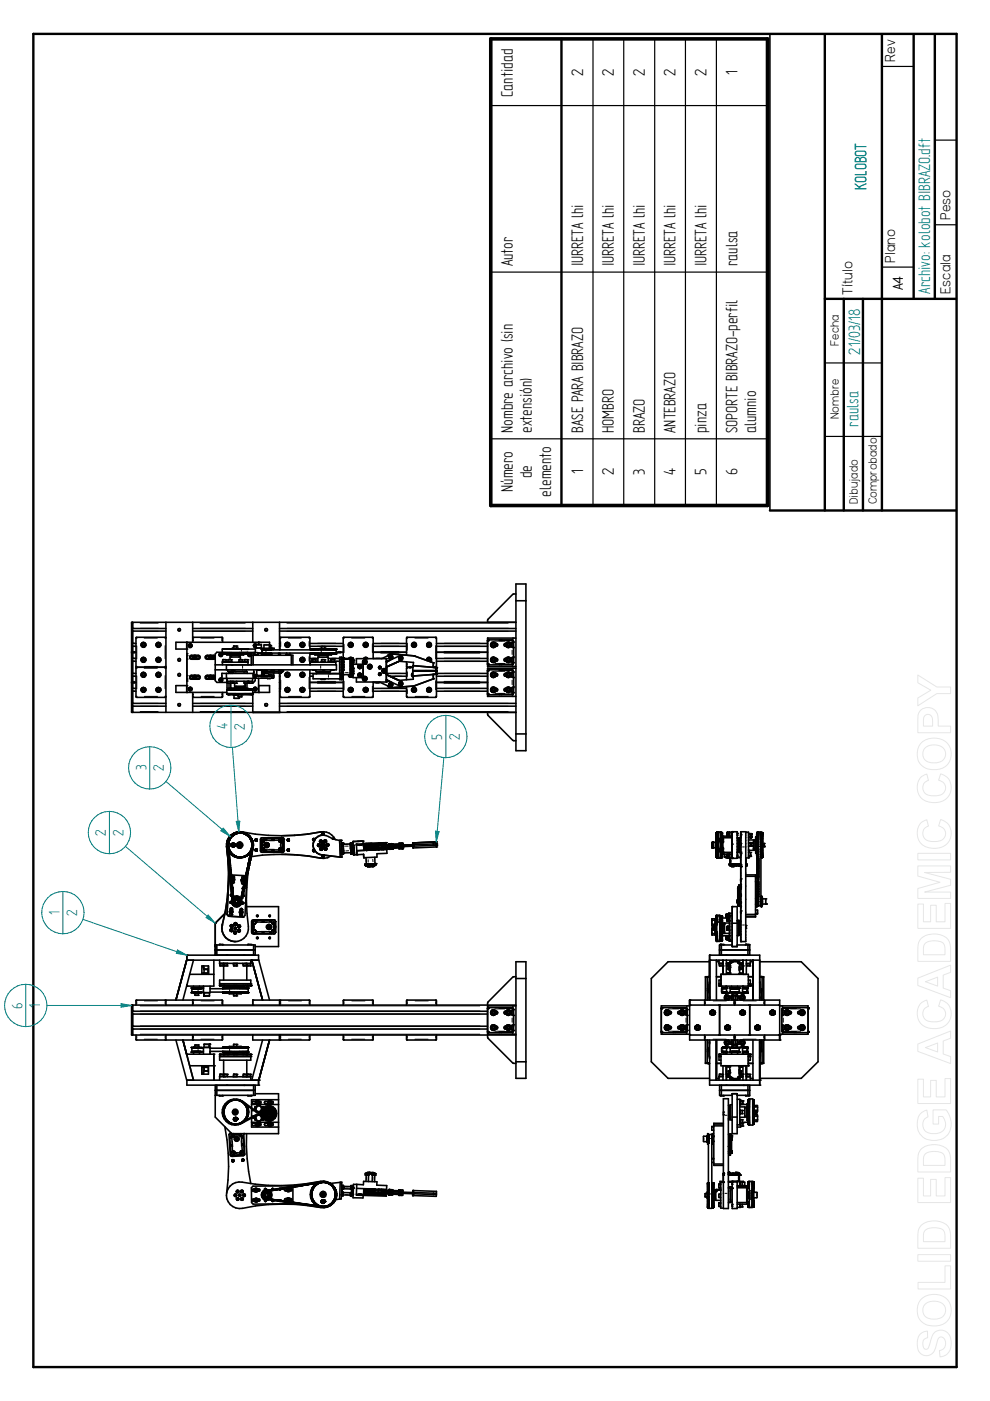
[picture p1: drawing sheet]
<svg xmlns="http://www.w3.org/2000/svg" width="210mm" height="297mm" viewBox="0 0 210 297" stroke-linecap="round" stroke-linejoin="round" font-family="sans-serif">
<defs><g id="words">
<g font-size="4">
<text x="123.6" y="16.2" transform="rotate(-90 123.6 16.2)">2</text>
<text x="130.2" y="16.2" transform="rotate(-90 130.2 16.2)">2</text>
<text x="136.7" y="16.2" transform="rotate(-90 136.7 16.2)">2</text>
<text x="143.3" y="16.2" transform="rotate(-90 143.3 16.2)">2</text>
<text x="149.8" y="16.2" transform="rotate(-90 149.8 16.2)">2</text>
<text x="156.3" y="15.9" transform="rotate(-90 156.3 15.9)">1</text>
<text x="108.8" y="20.6" transform="rotate(-90 108.8 20.6)">Cantidad</text>
<text x="108.8" y="56.5" transform="rotate(-90 108.8 56.5)">Autor</text>
<text x="123.6" y="56.5" transform="rotate(-90 123.6 56.5)">IURRETA lhi</text>
<text x="130.2" y="56.5" transform="rotate(-90 130.2 56.5)">IURRETA lhi</text>
<text x="136.7" y="56.5" transform="rotate(-90 136.7 56.5)">IURRETA lhi</text>
<text x="143.3" y="56.5" transform="rotate(-90 143.3 56.5)">IURRETA lhi</text>
<text x="149.8" y="56.5" transform="rotate(-90 149.8 56.5)">IURRETA lhi</text>
<text x="156.3" y="56.5" transform="rotate(-90 156.3 56.5)">raulsa</text>
<text x="108.8" y="91.8" transform="rotate(-90 108.8 91.8)">Nombre archivo (sin</text>
<text x="112.8" y="91.8" transform="rotate(-90 112.8 91.8)">extensión)</text>
<text x="123.6" y="91.8" transform="rotate(-90 123.6 91.8)">BASE PARA BIBRAZO</text>
<text x="130.2" y="91.8" transform="rotate(-90 130.2 91.8)">HOMBRO</text>
<text x="136.7" y="91.8" transform="rotate(-90 136.7 91.8)">BRAZO</text>
<text x="143.3" y="91.8" transform="rotate(-90 143.3 91.8)">ANTEBRAZO</text>
<text x="149.8" y="91.8" transform="rotate(-90 149.8 91.8)">pinza</text>
<text x="156.3" y="91.8" transform="rotate(-90 156.3 91.8)">SOPORTE BIBRAZO-perfil</text>
<text x="160.4" y="91.8" transform="rotate(-90 160.4 91.8)">alumnio</text>
<text x="112.8" y="101.4" transform="rotate(-90 112.8 101.4)">de</text>
<text x="123.6" y="100.5" transform="rotate(-90 123.6 100.5)">1</text>
<text x="130.2" y="100.7" transform="rotate(-90 130.2 100.7)">2</text>
<text x="136.7" y="100.6" transform="rotate(-90 136.7 100.6)">3</text>
<text x="143.3" y="100.7" transform="rotate(-90 143.3 100.7)">4</text>
<text x="149.8" y="100.7" transform="rotate(-90 149.8 100.7)">5</text>
<text x="156.3" y="100.7" transform="rotate(-90 156.3 100.7)">6</text>
<text x="108.8" y="104.3" transform="rotate(-90 108.8 104.3)">Número</text>
<text x="116.8" y="105.3" transform="rotate(-90 116.8 105.3)">elemento</text>
</g>
<g font-size="4" fill="#008080">
<text x="183.7" y="40.2" transform="rotate(-90 183.7 40.2)">KOLOBOT</text>
<text x="197.2" y="62.3" transform="rotate(-90 197.2 62.3)">Archivo: kolobot BIBRAZO.dft</text>
<text x="182.4" y="75.2" transform="rotate(-90 182.4 75.2)">21/03/18</text>
<text x="182" y="90.5" transform="rotate(-90 182 90.5)">raulsa</text>
</g>
<g font-size="3.6" fill="#008080">
<text x="48.2" y="154.6" transform="rotate(-90 48.2 154.6)">4</text>
<text x="51.9" y="154.7" transform="rotate(-90 51.9 154.7)">2</text>
<text x="93.8" y="156.8" transform="rotate(-90 93.8 156.8)">5</text>
<text x="97.5" y="156.8" transform="rotate(-90 97.5 156.8)">2</text>
<text x="31" y="163.4" transform="rotate(-90 31 163.4)">3</text>
<text x="34.8" y="163.5" transform="rotate(-90 34.8 163.5)">2</text>
<text x="22.4" y="177.2" transform="rotate(-90 22.4 177.2)">2</text>
<text x="26.2" y="177.2" transform="rotate(-90 26.2 177.2)">2</text>
<text x="12.6" y="193.9" transform="rotate(-90 12.6 193.9)">1</text>
<text x="16.3" y="194.2" transform="rotate(-90 16.3 194.2)">2</text>
<text x="4.7" y="213.9" transform="rotate(-90 4.7 213.9)">6</text>
<text x="8.5" y="213.6" transform="rotate(-90 8.5 213.6)">1</text>
</g>
<g font-size="3.5">
<text x="189.8" y="13.1" transform="rotate(-90 189.8 13.1)">Rev</text>
<text x="201.5" y="46.6" transform="rotate(-90 201.5 46.6)">Peso</text>
<text x="189.8" y="55.7" transform="rotate(-90 189.8 55.7)">Plano</text>
<text x="180.8" y="62.5" transform="rotate(-90 180.8 62.5)">Título</text>
<text x="201.5" y="62.3" transform="rotate(-90 201.5 62.3)">Escala</text>
</g>
<text font-size="3.4" x="191.4" y="61.6" transform="rotate(-90 191.4 61.6)">A4</text>
<g font-size="2.9">
<text x="177.9" y="73.3" transform="rotate(-90 177.9 73.3)">Fecha</text>
<text x="177.9" y="88.9" transform="rotate(-90 177.9 88.9)">Nombre</text>
<text x="181.9" y="106.9" transform="rotate(-90 181.9 106.9)">Dibujado</text>
<text x="185.9" y="106.9" transform="rotate(-90 185.9 106.9)">Comprobado</text>
</g>
</g></defs>
<path d="M7.1 7.2h195.7v282.6h-195.7zM174.9 7.3v100.9M187 7.3v100.9M193.7 7.3v56.1M198.2 7.3v56.1M174.9 63.4h27.8M178.9 63.4v44.8M183 63.4v44.8M163.2 108.2h39.5" fill="none" stroke="#000" stroke-width=".51"/>
<path d="M187.1 14.1h6.6M198.2 29.7h4.5M187.1 56.6h6.6M198.2 47.7h4.5M174.9 77h12.1M174.9 92.5h12.1" fill="none" stroke="#000" stroke-width=".25"/>
<g fill="none" stroke="#000" stroke-width=".34">
<path d="M163.2 7.3v100.9M27.9 138.3h.9M28.1 131.9v19.1M28.1 139.6h.7M28.1 137h.7M28.1 136.4h.7M28.1 133.8h7.1M28.1 133.3h7.1M28.9 135.2v6.2M28.9 135.2h6.2M28.9 135.2l.1 .1M30.2 139.8l.2-.2 .2 .2v.2l-.2 .2-.2-.2z"/>
<path d="M30.2 136.6l.2-.1 .2 .1v.3l-.2 .1-.2-.1zM33.4 136.6l.2-.1 .2 .1v.3l-.2 .1-.2-.1zM33.4 139.8l.2-.2 .2 .2v.2l-.2 .2-.2-.2zM35.1 135.2l-.1 .1M35.1 135.2l.1 .1M35.2 131.9v19.1M37.8 133.3h.4v.4h-.4zM39.6 136.2v1.4h-2.3v-1.4h19.9v.6M39.6 136.2v10.6M40 137.1l.2 .2h.3l.2-.2M40.1 136.6l-.1 .5M40.1 136.6h.5l.1 .2"/>
<path d="M40.2 136.7h.2v.4h-.2zM40.3 139l1.7-.1 .3 .1 .1 .5-.4 .3h-1.4l-.4-.3zM40.7 136.8l-.3 .4-.4-.1M40.9 131.9v4.3M40.9 133.8h12.7M40.9 133.3h12.7M40.9 135.2h6.3M40.9 135.2l.1 .1M40.9 135.2v.1M41 139.1h-.4l-.3 .3 .3 .2h.4M41.2 139.2l.3 .2-.1 .1-.3-.1zM41.7 139.1h.3l.3 .3-.3 .2h-.3"/>
<path d="M44.3 139.1h-.4l-.2 .3 .2 .2h.4M44.5 139.2h.2v.3h-.2zM45 139.1h.3M45 139.6h.3M45.3 139.1v.5M45.3 139.1l.3 .3M45.6 139.4l-.3 .1M45.6 139.4l-.3 .2M45.6 139.4h-.3M45.6 139.1l-1.7-.2-.4 .3v.3l.4 .3 1.7-.1M46.7 138.6h.2l.1 .3-.2 .1zM47.1 138.3h-1.1l-.4 .4v5.6l.4 .4h2.1"/>
<path d="M47.2 135.2v1M47.2 135.2l-.2 .1M47.2 138.3v.3M47.3 138.3v.3M47.5 138.3v.3M47.5 138.7h4.7M47.6 138.3v.3M47.8 138.3v.3M47.9 139.9h-.7v.4M47.9 139.9v.4M48.1 138.3v.3M48.1 138.7v.2h3.5v-.2"/>
<path d="M48.3 138.3v.3M48.3 139.9v.4M48.4 139.9h.6M48.4 138.6h.1M48.6 138.3v.3M48.8 139.9v-.6h2.2v.6M48.8 138.9v.1M48.8 139h2.2M48.8 139l.3 .3M49 138.3v.3M49.1 139.9v.4M49.3 137.6v-.2h1.2v.2"/>
<path d="M50 138.6h.1M50.2 137h-.7v.4M50.2 137v.4M50.7 139.9v.4M50.7 139.9h.7v.4M50.7 138.6h-.1M50.8 138.3v.3M51 138.9v.1M51 139l-.4 .3M51.1 138.3v.3M51.4 138.3v.3M51.6 138.3v.3"/>
<path d="M51.9 138.3v.3M52.1 138.3v.3M52.3 138.3v.3M52.4 138.3v.3M52.5 138.3v.3M52.5 139.9h-.6l-.1 .4M52.5 139.9v.4M52.7 138.6h.3v.3l-.2 .1zM53.3 138.9h8.8v2.1M53.6 131.9v4.3M53.7 138.9v2.1M53.8 138.3l.1 .2h-.6v2.5"/>
<path d="M53.8 137.1l.2 .2 .3-.1M53.8 137.1l.2 .1M53.8 138.8v.1M53.9 138.8h.8v.1M54.1 137.6h-7v.7h7M54.2 136.7l.1 .2M54.3 136.6h1.1v.8h-1.1zM54.4 136.6h-.5l-.1 .5M54.4 136.6h-.6v.5M54.7 138.8v-.4h-.8v.5M54.7 138.5h16.6v-.7h-15.7v.7M54.8 136.2v.4"/>
<path d="M54.9 136.2v.4M55.4 138.6h2.3M55.4 136.7h-1.4l-.1 .2 .1 .2 .3-.2M55.5 137.6v-.2h-1.4v1M55.5 137.7v.8M55.7 138.5h.1M55.8 138.5h.1M55.9 138.8v.1M55.9 138.8h1.3M56 137.7v.1M56 138.5h.1M56.2 133.3h.4v.4h-.4z"/>
<path d="M56.3 137.7v.1M56.3 138.5h.1M57 137.7v.1M57 138.5h.1M57.1 136.7l-1.1 .1v.6M57.1 136.8v.6M57.1 137.2h.5v.2M57.1 136.8h.2M57.2 138.8v.1M57.2 137.4v.2M57.2 137.7v.1M57.2 138.5h.1"/>
<path d="M57.4 136.9v.3M57.4 138.5h.1M57.7 137.6l-2.3 .1 2.6-.1v.2M58.1 137.5l-2.3-.1v.2M58.1 137.5l-.9 .1M58.1 137.5l-.1 .1M59.1 138.5v.4M59.3 131.9v5.9M59.3 138.5v.4M59.3 137h.1M59.3 136.4h.1M59.3 133.8h50.1"/>
<path d="M59.3 133.3h50.1M59.4 138.5v.4M59.4 135.2v2.6M59.4 135.2h6.3M59.4 135.2l.1 .1M60.7 138.8v.1M60.7 138.9v-.1h.9v.1M60.7 136.6l.2-.1 .2 .1v.3l-.2 .1-.2-.1zM60.7 138.5v.3M60.8 138.5v.3M61.5 138.5v.3M61.8 138.9v2.1"/>
<path d="M63.9 136.6l.2-.1 .2 .1v.3l-.2 .1-.2-.1zM63.9 139.8l.2-.2 .2 .2v.2l-.2 .2-.2-.2zM65.7 135.2v2.6M65.7 135.2l-.2 .1M65.7 138.5v2.5M65.7 139.6h1.7M65.7 137h7.1M65.7 136.4h7.1M65.9 137.7v.1M65.9 138.5v.1M66 137.7v.1M66 138.5v.1"/>
<path d="M66.1 137.7v.1M66.1 138.5v.1M66.2 139.9v.4M66.2 139.9h.6M66.3 137.6h4.5M66.3 138.7h4.5M66.3 137.7v.1M66.3 138.5v.1M66.4 137.7v.1M66.4 138.5v.1M66.7 137.7v.1M66.7 138.5v.1"/>
<path d="M66.7 138.7l.1 .2h3.5l.1-.2M66.9 139.9v.4M66.9 137.7v.1M66.9 138.5v.1M67.2 137.7v.1M67.2 138.5v.1M67.4 139h2.2M67.4 138.9v.1M67.4 139l.3 .4M67.5 137.7v.1M67.5 138.5v.1M67.6 137.7h.1"/>
<path d="M67.6 138.6h.1M67.9 137.6v-.1h1.2v.1M68.2 137.1v.4M68.2 139.9v.4M68.2 139.9h.6l.1 .4M68.2 137.1h.6M68.2 138.6h.1M68.2 137.7h.1M68.9 137.1v.4M69.3 137.7v.1M69.3 138.5v.1M69.5 137.7h.1"/>
<path d="M69.6 138.9v.1M69.6 139.6h2.4M69.6 139l-.3 .4M69.6 138.6h-.1M69.6 137.7v.1M69.6 138.5v.1M69.9 137.7v.1M69.9 138.5v.1M70.1 139.9v.4M70.2 139.9h.6M70.2 138.6h-.1M70.2 137.7v.1"/>
<path d="M70.2 138.5v.1M70.4 138.6h.1M70.5 137.7v.1M70.5 138.5v.1M70.7 137.7v.1M70.7 138.5v.1M70.9 137.7v.1M70.9 138.5v.1M70.9 139.9v.4M71 137.7v.1M71 138.5v.1M71.1 137.7v.1"/>
<path d="M71.1 138.5v.1M71.2 137.7v.1M71.2 138.5v.1M71.3 138.3h1.5M72.3 139.4v4.7M72.4 139.9h.3M72.5 139.5h.2l.1 3.5M72.5 139.5v-.1h-.5v3.5M72.5 139.9v.4M72.5 139.5l-.1 3.2M72.5 139.8v.1M72.6 139.9v.3"/>
<path d="M72.7 139.9h-.2v.3h.2M72.7 139.7h1.6M72.8 139.5v.1M72.8 135.2v4.5M72.8 135.2l.1 .1M72.8 135.2h6.3M73.9 139.6a.53 .53 0 0 1 .6-.2 .53 .53 0 0 1 .4 .5M74.2 136.6l.2-.1 .2 .1v.3l-.2 .1-.2-.1zM74.3 139.9h.3M74.3 139.8h.3M74.3 139.9h.2M74.4 139.9v.1"/>
<path d="M74.4 139.9v.3M74.5 139.8v2.3M74.5 139.6h-2l-.1 .2h.3M74.5 139.6l.1 .3M74.5 139.6l.1 .2M74.6 139.8v2.3h-.3M74.6 139.5l-.2-.1-.4 .2M74.6 139.5l.1 .1M74.7 139.6h-.4v3.4M74.7 139.6v.4l-.1-.1M74.7 139.6v.3M74.7 139.6l.1 .3h-.1"/>
<path d="M74.8 139.9l.1 .9M74.9 140v.1M77.3 139.4h.3l.4 .2M77.3 139.4l-.2 .2M77.3 139.5h.5l.1 .1M77.3 139.5l-.2 .1M77.3 136.6l.3-.1 .2 .1v.3l-.2 .1-.3-.1zM79.1 135.2v4.4M79.1 135.2l-.1 .1M79.1 139.6h1.9M79.1 138.3h7.1M79.1 137h7.1"/>
<path d="M79.1 136.4h7.1M80.9 139.6l2-.8 .4 .5-.1 .3-.2 .2M82.1 139.1l.5-.4 .2-.1 5 .5 4.1 1.4-.1 1 .7 .1M82.6 140h.1M82.6 139.2h.4l-.1 .4h-.2zM82.7 139.1l.3 .2-.2 .3-.2-.3zM82.8 139l.3 .2-.1 .4-.2 .1M82.8 138.8l.4 .3 .1 .3-.3 .4M82.8 139.1l-.2 .2 .2 .3M83 139.8l-1.1 .5M84.6 139.4l.1 .4M84.6 139.4l.2-.2 .4 .2"/>
<path d="M84.7 139.5l.1-.2 .3 .2v.2h-.4M84.7 139.5l.1-.1 .3 .1-.2 .2-.2-.1M84.7 139.8l.2 .1M84.7 139.5v.2M84.8 139.6l.1 .1M84.8 139.6h.3M84.9 139.2l.3 .2v.2l-.3 .3M84.9 139.3l-.1 .3M84.9 139a.51 .51 0 0 1 .5 .4 .51 .51 0 0 1-.3 .6M85.1 140l.2-.2 .1-.3-.1-.3-.6-.1-2.8 1.2M85.1 140l-3.2 1.4M85.2 139.4l-.1 .4-.2 .1"/>
<path d="M85.2 139.4v.2l-.3 .3M86.2 135.2v3.7M86.2 135.2h6.3M86.2 135.2l.2 .1M87.6 136.6l.2-.1 .2 .1v.3l-.2 .1-.2-.1zM90.8 136.6l.2-.1 .2 .1v.3l-.2 .1-.2-.1zM90.8 139.8l.2-.2 .2 .2v.2l-.2 .2-.2-.2zM92.5 135.2v6.2M92.5 135.2l-.1 .1M92.5 139.6h10.9M92.5 138.3h10.9M92.5 137h10.9"/>
<path d="M92.5 136.4h10.9M103.5 135.7h5.2l.2 .2v4.8l-.2 .2h-5.2M104.4 136.6l.2-.1 .2 .1v.3l-.2 .1-.2-.1zM104.4 139.8l.2-.2 .2 .2v.2l-.2 .2-.2-.2zM104.9 139.4h-.3l-.5 .2 .1 .6 .6 .2a.58 .58 0 0 0 .2-.9 .58 .58 0 0 0-.9 0 .58 .58 0 0 0 .2 .9l.3 .1 .5-.3M105.1 137h.2M105.1 136.4h.2M105.1 136.4a.59 .59 0 0 0-.9-.1 .59 .59 0 0 0 0 .9 .59 .59 0 0 0 .9-.2M105.1 136.4v.6M105.2 136.4l.3 .3-.3 .3M105.2 139.6l.3 .3-.3 .3M105.3 139.6h-.2v.6"/>
<path d="M105.9 135.7v.1h2.9M106.3 135.7v.1M107.1 139.6h.2M107.1 137h.2M107.1 136.4h.2M107.1 136.4l-.3 .3 .3 .3M107.1 139.6l-.3 .3 .3 .3M107.3 136.4a.59 .59 0 0 1 .9-.1 .59 .59 0 0 1 0 .9 .59 .59 0 0 1-.9-.2M107.3 136.4v.6M107.3 139.6a.59 .59 0 0 1 .9-.2 .59 .59 0 0 1 0 1 .59 .59 0 0 1-.9-.2M107.3 139.6v.6M107.6 136.6l.2-.1 .2 .1v.3l-.2 .1-.2-.1z"/>
<path d="M107.6 139.8l.2-.2 .2 .2v.2l-.2 .2-.2-.2zM108.4 136.3v.8l.4 .1M108.4 139.5v.8l.4 .1M108.5 139.4h.3M108.5 136.3h.3M108.8 136.2v1.1zM108.8 139.4v1.1zM108.8 135.8l-.2 .1M109.4 131.9h-81.5v19.1h81.5M109.4 125.9l-.7 .1-5.2 5.3-.1 .6M109.4 135.3h-6v6h6M109.4 123.8h2.1v35.4h-2.1z"/>
<path d="M109.4 127.4h2.1M27.9 144.7h.9M28.1 143.4h.7M28.1 142.8h.7M28.1 146h.7M28.1 140.2h.7M28.1 149.7h7.1M28.1 149.1h7.1M28.1 146.5h.7M28.9 141.6v6.2M28.9 147.8h6.2M28.9 141.4l.1 .1"/>
<path d="M28.9 141.6l.1 .1M29 141.5h6M29 141.5l-.1 .1M29 141.3l-.1 .1M29 147.6l-.1 .2M30.2 142.9l.2-.1 .2 .1v.3l-.2 .1-.2-.1zM30.2 146.1l.2-.1 .2 .1v.3l-.2 .1-.2-.1zM33.4 142.9l.2-.1 .2 .1v.3l-.2 .1-.2-.1zM33.4 146.1l.2-.1 .2 .1v.3l-.2 .1-.2-.1zM35 141.5l.1 .1M35 141.3l.1 .1M35 147.6l.1 .2"/>
<path d="M35.1 141.4l-.1 .1M35.1 141.6l-.1 .1M35.1 141.6l.1 .1M35.2 141.3l-.1 .1M35.2 147.6l-.1 .2M37.8 149.2h.4v.4h-.4zM39.6 146.8v-1.4h-2.3v1.4h10.8M40 146l.3-.3 .4 .3M40 146v.3M40.2 145.9h.2v.4h-.2zM40.3 143.2h1.7h.3l.1 .6-.4 .2h-1.7l-.1-.2zM40.7 146l-.3 .4-.4-.1"/>
<path d="M40.7 146l-.2 .5h-.3l-.2-.2M40.9 146.8v4.2M40.9 149.7h12.7M40.9 149.1h12.7M40.9 147.6v.2M40.9 147.8h6.3M41 143.4h-.6l-.1 .2 .1 .2h.6M41 147.6l-.1 .2M41.2 143.4l.3 .2-.1 .2-.3-.2zM41.7 143.4h.5l.1 .2-.1 .2h-.5M44.3 143.4h-.5l-.1 .2 .1 .2h.5M44.5 143.4h.2v.4h-.2z"/>
<path d="M45 143.4h.3M45 143.8h.3M45.3 143.4v.4M45.3 143.4l.3 .2M45.3 143.5h.3M45.3 143.5l.3 .1M45.6 143.6l-.3 .2M45.6 143.3l-1.7-.1-.4 .3 .2 .5 1.9-.1M45.6 141h25.7v1h-25.7M46.6 143.8l-.2 .5 .3 .2 .4-.2v-.4M46.6 143.9l-.1 .4M46.7 144h.2l.1 .3h-.2z"/>
<path d="M46.8 143.8l.3 .1M46.8 143.8l-.2 .1M46.8 143.8h.2M47 142.8h6.7v1h-6.7zM47 147.6l.2 .2M47.1 143.8l.1 .5-.4 .3-.2-.1M47.2 140.4h5.4M47.2 146.8v1M48 140.4v-.1h-.8v.7M48 141v1M48 142.8v1M48.1 143.8v2.1h1.6"/>
<path d="M48.2 144.4v.4M48.2 146.2v.1M48.2 147.1h.1M48.2 144.9h.7M48.3 140.4v-.1h.8v.1M48.3 142v.4h1.6M48.3 146.2v.1M48.3 147.1h.1M48.4 147.2h.1M48.5 147.1h.1M48.5 146.2v.1M48.6 144.9v1"/>
<path d="M48.6 145.9v.4M48.6 147.1h.1M48.6 147.2h4.7M48.6 146.2h4.7M48.7 142.4v.2M48.7 142.5h-.2v.3M48.8 142.5v.2M48.9 142.5v.2h.4M48.9 146.2v.1M48.9 147.1h.1M48.9 144.4v.4M48.9 142.7v.1"/>
<path d="M48.9 144.4v1.5M49 142.7v.1M49 145.9v.3l.1-.2h3.5l.1 .2M49 142.6v.1M49.1 146.2v.1M49.1 147.1h.1M49.1 142.3v.1M49.1 142.2l.3-.1-.1 .1M49.2 142.6l-.1 .1M49.2 144.4v.4M49.3 142.8v-.4h3.1v.4M49.3 144.9h.8"/>
<path d="M49.4 146.2v.1M49.4 147.1v.1M49.4 142v.3h2.8v-.3M49.4 144.4v.4M49.5 147.2v.2h1M49.6 147.4v.6M49.7 146.2v.1M49.7 147.1v.1M49.7 144.9v.6h2.2v-.6M49.7 145.8v.2M49.7 145.8h2.2M49.8 142.3l.2 .1"/>
<path d="M50 146.2v.1M50 147.1v.1M50.1 145.5l-.4 .3M50.2 144.4v.4M50.2 147.2h1.3M50.5 147.3v.4h.6M50.6 140.4v-.1h.8v.1M50.8 147.7l-.1 .4h-1M51.2 147.3v.4M51.6 145.5l.3 .3M51.7 140.4v-.1h.9v.7M51.7 144.4v.4"/>
<path d="M51.8 146.2v.1M51.8 147.1v.1M51.8 144.9h.6M51.9 142.3l-.3 .1M51.9 145.8v.2M52 144.9v1M52.1 146.2v.1M52.1 147.1v.1M52.4 144.9v1h-.5M52.4 146.2v.1M52.4 147.1v.1M52.5 144.4v.4"/>
<path d="M52.5 144.7h.3M52.6 146.2v.1M52.6 147.1h.1M52.6 144.4l.2 .2M52.7 144.4l.1 .1M52.8 144.4v.4M52.8 144.9h.7M52.9 146.2v.1M52.9 147.1h.1M53.1 146.2v.1M53.1 147.1h.1M53.3 146.2v.1"/>
<path d="M53.3 147.1h.1M53.4 146.2v.1M53.4 147.1h.1M53.5 144.4v.4M53.5 146.2v.1M53.5 147.1h.1M53.6 143.8v.6h-5.5M53.6 147.1h-5.5v-.8h5.5v4.7M53.6 146.8h3.6v-1.4h-2.3v1.4M53.7 143.4h4.3M53.7 143.2h.1v.2M53.7 143h.7"/>
<path d="M53.8 142v1M53.8 143.4l.1 .4h3.8M53.9 143v.2M54 143v.2h.4v-.2M54 145.9h.2v.4l-.3-.2zM54.1 143.8v.5l-.3 .4h-.3M54.2 143v.2M54.2 143.4l.1 .4M54.6 142v.1M54.8 143.8v3M55.3 142v.1M55.5 143v-.9h-1.1v1.1h1.1v-.2h.5v.2h1v-.2h.6v.2"/>
<path d="M55.5 142.4h.1M55.5 143v.2h.4v-.2M55.6 142v1M55.8 143v.2M56 142.6l.1 .1M56.1 142.1v.2h.3v-.2M56.3 142.1v.2M56.3 142.7h.5M56.7 143.8h.6M57.1 143v.2h.3v-.2M57.3 143v.2M57.7 142.1v.2h.3v-.2"/>
<path d="M57.7 143.4l-.1 .4M57.8 142.1v.2M58 142.7v.9l-.3 .2M58 143.2h-.4v.2M58.1 142v.1M59.1 142v.1M59.2 142.4l-.1 .3M59.3 142.7v8.3M59.3 143.4h.1M59.3 142.8h.1M59.3 146h.1M59.3 144.7h.1"/>
<path d="M59.3 149.7h50.1M59.3 149.1h50.1M59.3 146.5h.1M59.4 142.7v5.1M59.4 142.1v.2M59.4 147.8h6.3M59.5 147.6l-.1 .2M59.6 142v.3h-.4v-.2M59.6 142.1v.2h.3M59.9 142.3v-.2h-.8v.2h-1v-.2h-.6v.2h-.9v-.2h-.6v.2h-.4M59.9 142.1v.3h-4.3l.2 .3h3.6l.2-.3M60.7 142.9l.2-.1 .2 .1v.3l-.2 .1-.2-.1z"/>
<path d="M60.7 146.1l.2-.1 .2 .1v.3l-.2 .1-.2-.1zM63.9 142.9l.2-.1 .2 .1v.3l-.2 .1-.2-.1zM63.9 146.1l.2-.1 .2 .1v.3l-.2 .1-.2-.1zM65.5 147.6l.2 .2M65.7 142v5.8M65.7 143.4h.7M65.7 142.8h1.4M65.7 146h7.1M65.7 144.7h7.1M65.7 140.2h.5M65.7 146.5h7.1M65.8 141v-.6h5.4v.6"/>
<path d="M66.1 140.4v-.1h.9v.1M66.3 142.1h.4M66.4 142.9h5.7v1h-5.7zM66.9 140.2h.5M67 142v.4h3.1v-.4M67.1 142.9v-.4h2.8v.4M67.4 140.4v-1h2.2v1M67.7 142.4l-.3 .1M68.1 143.9v.1h.8v-.1M68.1 140.4v-.1h.9v.1M68.4 142.1h.3M69.3 142.4l.3 .1"/>
<path d="M69.6 140.2h.5M69.9 142.8h2.1M70.1 140.4v-.1h.9v.1M70.3 142.1h.4M70.9 140.2h1.1M72.4 142.1h.3M72.4 140.3h.3M72.4 140.4h.3M72.4 141h.3M72.4 142h.3M72.4 142.9v1M72.4 140.9h.3"/>
<path d="M72.4 141.6h.3M72.4 141.4h.3M72.4 143l.1 1.1h-.5v-.2M72.4 143.8v-.3l.1 .4M72.5 140.4v.5M72.5 141v.4M72.5 141.6v.4M72.5 143.4h.3M72.5 140.3v.1M72.5 140.9v.1M72.5 141.4v.2M72.5 142v.1"/>
<path d="M72.5 143h2.1M72.6 140.5v.3M72.6 141.6v.3M72.6 141.1h-.1v.2h.2M72.6 141.2h.1M72.6 141.8h.1M72.6 140.7h.1M72.6 140.1h.1M72.7 142.6l.1 5.2M72.7 141l-.1 .3M72.7 140.5h-.2v.3h.2M72.7 141.6h-.2v.3h.2"/>
<path d="M72.8 147.8h6.3M72.9 147.6l-.1 .2M73.8 143l.1 .3a.53 .53 0 0 0 .9 0M73.9 143l.3 .5h.3l.3-.5M74.2 143l.2 .3 .2-.3M74.2 146.1l.2-.1 .2 .1v.3l-.2 .1-.2-.1zM74.3 140.3h.3M74.3 140.4h.3M74.3 141h.3M74.3 142h.3M74.3 141.3h.2M74.3 140.9h.3"/>
<path d="M74.3 140.2h.2M74.3 140.5h.2M74.3 141.6h.3M74.3 141.4h.3M74.3 140.8h.2M74.3 141.6h.2M74.3 141.9h.2M74.4 140.4v.2M74.4 141l-.1 .1M74.4 141.3v.1M74.4 141.6l.1 .2M74.4 141h.1"/>
<path d="M74.4 145.7l-.5 .3a.53 .53 0 0 0 .5 .8 .53 .53 0 0 0 .4-.8l-.2-.2M74.4 140.2v.1M74.4 140.7v.2M74.4 141.8v.2M74.4 140.5v.3M74.4 141v.3M74.4 141.6v.3M74.4 141.2h.1M74.4 140.7h.1M74.4 140.1h.1M74.6 143l.1-.1-.1 .1M74.7 141.9v-.2l.1 1.3"/>
<path d="M74.7 140.1l-.1 2.9M74.7 142.7h-.2v.3M74.7 142.4v.4M74.7 141.7h.1M74.7 142.2v-.3l.1 .8M74.8 140.8h2.2v2.9h-2.2zM74.9 140.4v.4M75.6 140.8v-1.2h6.3v5h-6.3v-.9M76.2 143l.2 .1-.1 .1zM76.2 143.2h.1M76.2 141l.4 .3v.2l-.4 .2M76.2 142.8l.4 .2v.2l-.4 .3"/>
<path d="M76.3 141.5v-.2h-.1v.2h.1M76.5 141.6l-.3 .1M76.6 141.5l-.1-.5h-.5l-.1 .5 .3 .3M76.9 143.7l-.1 .2 .3 .4M77 143.6a.46 .46 0 0 1 .6-.1 .46 .46 0 0 1 .2 .6l-.2 .2M77 140.8v2.9M77.1 144.3l-.2-.5 .4-.3 .4 .3-.1 .5M77.1 144.3h.5M77.3 143.8l.2 .1-.1 .1h-.1zM77.3 140.2l.2 .2-.1 .1h-.1zM77.3 146.1l.3-.1 .2 .1v.3l-.2 .1-.3-.1zM77.6 145.7l-.6 .3a.53 .53 0 0 0 .5 .8 .53 .53 0 0 0 .5-.8l-.2-.2"/>
<path d="M78.3 141.2l.3 .1-.1 .2h-.2zM79 147.6l.1 .2M79.1 144.6v3.2M79.1 146h7.1M79.1 144.7h1.5M79.1 146.5h7.1M80.3 141.5l.3-.2 .1 .4h-.4zM80.3 141.4h.3v.2h-.3zM80.3 142.8l.2-.1 .3 .2-.3 .3-.2-.1M80.3 142.8v.3M80.3 141.3v.4zM80.3 143.1v-.2l.3-.2 .1 .2-.2 .3"/>
<path d="M80.4 144.6l2.5 1 .4-.4-.3-.5M80.5 141.3l.2 .1v.2l-.2 .1M80.5 142.7l.2 .1v.2l-.2 .2M80.5 143.1l.1-.1-.1-.2-.2 .1 .2 .3M80.5 141.3l.3 .2-.3 .3M80.5 141.3h-.2M81.4 142.1h.1v.3h-.1zM81.9 144.2l1.1 .5M81.9 144.1l3.1 1.3 .4-.4-.1-.3-.2-.2M81.9 144.2l.7 .2M82 141.4v1.6M82 142.8h4.2"/>
<path d="M82 140.2v.1M82 141.4v1.7M82.2 140.2h.1M82.6 140l-.7 .3M82.6 143.4h3.6M82.6 145l.2 .4M82.8 144.9l.2 .3-.1 .2-.3-.2M82.8 144.8l.3 .2v.2l-.3 .3M82.8 144.9l.2 .3-.2 .1M82.8 144.9l-.2 .3M83 144.7l.2 .2v.5l-.4 .2M84.6 140.2l3.1 .3-.1 .6"/>
<path d="M84.6 144.3l-2.7-1.3 3.2 1.5M84.7 144.9l.1-.2 .3 .2v.2h-.4M84.7 144.9v.2M84.7 144.9l.1-.1 .3 .1-.1 .2h-.3M84.9 144.6l.2 .1M84.9 144.7l-.1 .2 .1 .3M85.1 144.7l.1 .4-.3 .2M85.1 144.5a.48 .48 0 0 1 .1 .9h-.3M86.2 140.3v1.1M86.2 145.6v2.2M86.2 141.6v2.5M86.2 147.8h6.3"/>
<path d="M86.2 141.6l.2 .1M86.2 141.4l.2 .1M86.4 141.5h1.1M86.4 147.6l-.2 .2M86.4 141.5l-.2 .1M86.4 141.3l-.2 .1M87.5 142.6l-.3 .5 .4 .5M87.5 142.7l-.2 .2 .3 .6M87.6 146.1l.2-.1 .2 .1v.3l-.2 .1-.2-.1zM87.6 141.1l-.1 1.1h5M87.6 141.1l4.9 .5M87.6 143.3v.7l-3 .3"/>
<path d="M90.5 140v-.3l.2-.3a.55 .55 0 0 1 .6 .1 .55 .55 0 0 1 .2 .5l-.2 .3M90.6 140l.1-.5h.5l.2 .3-.2 .5M90.8 146.1l.2-.1 .2 .1v.3l-.2 .1-.2-.1zM91.9 141.5h.5M92.4 141.5l.1 .1v.6M92.4 147.6l.1 .2M92.4 141.3l.1 .1M92.5 142.3v.6M92.5 142.3h-5l.1 1M92.5 142.7v.2M92.5 141.4l-.1 .1M92.5 141.6v6.2"/>
<path d="M92.5 141.6v.6M92.5 143.4h10.9M92.5 141.6v.2M92.5 142.8h10.9M92.5 146h10.9M92.5 144.7h10.9M92.5 142.9l-.7 .1 .1 .9-4.1 1.5-5 .4h-.2l-.5-.4M92.5 142.9l-4.9 .4M92.5 140.2h10.9M92.5 146.5h10.9M103.4 151l.1 .7 5.2 5.3h.7M103.5 142.1l5.1-.1 .3 .3v4.7l-.2 .3h-5.2"/>
<path d="M104.3 145.8l-.2 .5 .3 .5h.4l.4-.5-.3-.5M104.3 142.6a.59 .59 0 0 0-.1 .9 .59 .59 0 0 0 .9-.1M104.3 142.6l-.2 .6 .3 .4h.4l.4-.4-.3-.6M104.3 145.7a.59 .59 0 0 0-.1 1 .59 .59 0 0 0 .9-.2M104.3 145.8l.3-.1 .3 .1M104.3 142.6h.6M104.4 142.9l.2-.1 .2 .1v.3l-.2 .1-.2-.1zM104.4 146.1l.2-.1 .2 .1v.3l-.2 .1-.2-.1zM104.9 142.6l.2 .2M104.9 145.7l.2 .3M105.1 143.4h.2M105.1 142.8h.2"/>
<path d="M105.1 146h.2M105.1 140.2h.2M105.1 146.5h.2M105.1 146v.5M105.1 142.8v.6M105.2 142.8l.3 .3-.3 .3M105.2 146l.3 .3-.3 .2M105.9 142v.1h2.9M106.3 140.8v.2M106.3 142v.1M106.3 147.2v.1M107.1 143.4h.2"/>
<path d="M107.1 142.8h.2M107.1 146h.2M107.1 140.2h.2M107.1 146.5h.2M107.1 142.8l-.3 .3 .3 .3M107.1 146l-.3 .3 .3 .2M107.3 142.8v.6M107.3 146v.5M107.5 142.6l-.3 .6 .5 .4a.53 .53 0 0 0 .5-.2 .53 .53 0 0 0 .1-.5l-.2-.3M107.5 145.8l-.3 .5 .5 .5a.53 .53 0 0 0 .5-.2 .53 .53 0 0 0 .1-.6l-.2-.2M107.5 142.6h.6M107.5 142.6l-.2 .2"/>
<path d="M107.5 145.8h.6M107.5 145.7h.6M107.5 145.7l-.2 .3M107.6 142.9l.2-.1 .2 .1v.3l-.2 .1-.2-.1zM107.6 146.1l.2-.1 .2 .1v.3l-.2 .1-.2-.1zM108.1 142.6a.59 .59 0 0 1 .1 .9 .59 .59 0 0 1-.9-.1M108.1 145.7a.59 .59 0 0 1 .1 1 .59 .59 0 0 1-.9-.2M108.4 142.7v.8h.4M108.5 142.6h.3M108.5 146.7h.3M108.6 140.7l.2 .1M108.6 147l.2 .2"/>
<path d="M108.8 142.5v1.2zM108.8 145.7v1.1zM108.8 145.8l-.4 .1v.8M108.8 142.1l-.2 .2M108.8 140.8h-2.9v.2M108.8 147.2h-2.9v.1M109.4 141.7h-6v5.9h6M109.4 155.6h2.1M48 178.9a2.82 2.82 0 0 1 3.3-2.5 2.82 2.82 0 0 1 2.3 3.5 45.7 45.7 0 0 0-.9 17.2 2.83 2.83 0 0 1-3.4 2.5 2.83 2.83 0 0 1-2.2-3.5M48.1 178.8l1.1 11.8M48.1 178.8a2.77 2.77 0 0 1 3.2-2.4 2.77 2.77 0 0 1 2.3 3.3l-2.4 11M48.2 178.2l-.2 .6a45.8 45.8 0 0 1-.9 17.3"/>
<path d="M48.3 178.8v.8M48.3 179.7v.2M48.3 178.1l-.2 .7M48.3 179.5v.1M48.3 178.3v.1M48.3 179.6v.1M48.3 178.8l-.1 .3M48.3 179.9l.8 1.1M48.3 178.5v.1M48.3 178.6v.1M48.4 178.3l-.1 .3M48.4 178v.1"/>
<path d="M48.6 177.9l-.1 .2M48.7 177.6l-.1 .1M48.8 177.7l-.2 .2M48.9 177.5l-.1 .1M48.9 177.4l-.1 .1M49 179l.1 .4M49 179.1l.3-.3 .1 .3-.1 .1h.2l-.2 .2M49 179.1l.1 .3M49 179.1l.3 .4M49 177.4l-.1 .1M49 177l-.5 .5-.3 .7M49.1 179.4l.2 .1"/>
<path d="M49.1 177.3l-.1 .1M49.1 177.2h.1M49.2 178.9l-.1 .3 .2 .2M49.2 177.1l-.1 .1M49.3 179.4v.1M49.4 178.8l.2 .3M49.4 178.8l-.4 .2M49.4 176.9v.1M49.4 179.4l-.1 .1M49.5 177l-.4 .3M49.6 178.9v.1M49.6 179.3l-.2 .2"/>
<path d="M49.7 179.1v.1M49.8 176.8l-.4 .1M49.9 176.8h-.1M50.2 176.6l-.2 .1M50.3 176.6h1M50.4 176.4l.4-.1-1.3 .4M50.4 176.5l.1 .1M50.6 178.9l-.1 .4 .3 .2M50.7 179.1h.3v.2h-.3zM50.8 176.4a2.95 2.95 0 0 0-2.5 1.7M51.1 176.5l.1 .1M51.3 176.6l.6 .2"/>
<path d="M51.4 176.4a43 43 0 0 0 16.5 0M51.9 176.7h-.1M51.9 176.8l.2 .1M52.2 176.9v.1M52.2 177l.7 .5M52.4 177.1l.1 .1zM52.7 177.3l.1 .1M53 177.7l.3 .6M53 177.6h-.1l.1 .1M53.3 178.3v.1M53.3 178.4v.2M53.3 179.8v.1"/>
<path d="M53.4 178.8v.6M53.4 179.6l-.4 .9M53.4 178.6v.2M53.4 179.5v.1M53.4 178.5v.1M53.4 178.3l-.1 .1M53.4 178.8h.1M53.5 178.7l-.1 .1M53.5 179.2v.1M54.1 178h.4M54.1 178v.2l.1 .1 .3-.1M54.3 177.9l-.2 .1v.2"/>
<path d="M54.3 177.9l.2 .1M54.3 177.9l-.2 .1M54.3 178l.1 .2h-.3M54.3 178h-.2M54.3 180l-.2 .1 .1 .4M54.3 180l.2 .1M54.5 178l-.1 .3-.3-.1M54.5 178v.2M54.5 178.1l-.2 .2-.2-.1M55.4 179.9l.2 .3M55.5 177.6l-.1 .3v2.6l.1 .2M55.6 178.2l-.2 .3"/>
<path d="M55.6 179.7l.2 .1M55.6 178.2v2M55.7 178.1l-.1 .1M55.8 178.5l-.2 .1M55.8 179.8l.2 .2M56 180l.1 .2h3M56 178.3l-.2 .2M56.1 177.8l3.3-.1 .5 .5v1.9l-.4 .4h-3.4M56.1 177.8l-.4 .3M56.2 178h.1M56.3 178h.1M56.3 177.9l-.1 .1"/>
<path d="M56.3 179h.4v.4h-.4zM56.4 179.1h.2v.2zM56.6 179.1v.2M56.6 178.8l-.4 .3v.2l.4 .2M57 178.9l.1 .3M57.1 179.2l-.3 .4-.2 .1M57.7 178h.2M57.7 178h.1M57.7 177.9v.1l.2-.1M57.8 177.9l-.1 .1M57.8 177.9l.1 .1M59.1 178.1h-3l-.1 .2"/>
<path d="M59.2 178.3v.2h.2M59.3 178h.1M59.3 177.9v.1l.2-.1M59.4 177.9l-.1 .1M59.4 177.9v.1M59.4 177.9h.1M59.4 178h.1M59.4 179.8l-.2 .1v.2M59.5 178h-.1M59.6 178.6v1.1M59.6 179.9l.2 .1zM59.7 178.3l.1 .2-.2-.1z"/>
<path d="M59.7 179.9v.1M59.8 178.4l-.1 .1M59.9 177.6l.1 .3v2.6l-.1 .2M59.9 177.6h-4.3l-.4 .4v2.4l.1 .2 4.6 .1M59.9 177.6l.2 .1 .1 .3v2.4l-.1 .2-.2 .1M59.9 178.3l.1 .2M60 179.9l-.1 .1M61 178h.1l.2 .2h-.3zM61.1 177.9l-.2 .3 .1 .1 .3-.1M61.1 180l-.2 .1 .1 .4h.2l.1-.4M61.1 180l.2 .1M61.1 177.9l.2 .1"/>
<path d="M61.3 178h-.4v.2l.1 .1 .3-.1M61.3 178v.2M61.3 178.1l-.2 .2M66.3 177.9l.1 .3M66.4 177.9h.3v.2h-.3zM66.4 178.2h.2M66.5 177.8l-.2 .3 .3 .2-.2-.1M66.5 177.8l.3 .2-.1-.2-.4 .1M66.5 177.8l-.2 .1M66.6 178.2a1.96 1.96 0 0 0 .2 2.2M67.4 179h.4M67.4 179.4h.4"/>
<path d="M67.4 179v.4M67.5 179.2h.2M67.5 179.2v.1l.2-.1M67.5 179.2v-.1l.2 .1M67.8 179v.4M67.8 178.2h.4M67.8 178.6h.4M67.8 178.2v.4M67.9 178.4h.2M67.9 179.8l.2-.1 .2 .3-.2 .2-.3-.2M67.9 179.8l-.1 .2M67.9 178.4v.1l.2-.1"/>
<path d="M67.9 179.8h.4v.4l-.2 .1-.3-.3M67.9 176.4a2.79 2.79 0 0 1 3.2 1.6M67.9 177.1a3.2 3.2 0 0 1 2.5 .7l1.7 .4M67.9 177.1l-.9 .6-.4 .5M68.2 178.2v.4M68.2 178.6h-.2M68.3 176.9l.1 .2M68.3 179.1l.2-.1 .2 .2-.3 .2zM68.4 179.1h.3v.2l-.2 .1zM68.5 176.6l-.2 .3M68.5 179l.2 .1v.2l-.2 .1M68.5 176.7l-.1 .1 .1 .3"/>
<path d="M68.5 176.3l-.6 .1M68.5 176.6l.2 .1M68.5 177.1h-.6M68.5 176.7l.2 .1-.2 .3M68.7 176.7l-.1 .4M68.7 176.7v.2M68.7 178.2v.4M68.7 178.2h.4l.1 .1-.1 .3h-.4M68.7 178.2h.4M68.9 178.3h.1v.2l-.2-.2zM68.9 178.3l.1 .1-.2-.1zM69.2 178.3l-.1 .3h-.4"/>
<path d="M69.3 179.9l-.3-.2-.2 .1-.1 .1 .3 .3M69.3 179.9l-.3 .3M69.3 179.9l-.1-.2h-.4v.5h.2M69.3 179.1h.2v.1zM69.4 179.2v-.2l.2 .1-.1 .1M69.7 179.1l-.3-.2-.1 .1-.1 .1 .2 .3M69.7 179.1l-.3 .3M69.7 179.1l-.1-.2h-.4l-.1 .2 .3 .3M70.5 177.8l.2 .1M72 178.2h.1M72 178.2l.2 3.5M72.3 178.2l.2 3.5h-.3"/>
<path d="M72.3 178.2h-.3M72.3 178.2h-.2M72.4 178.9l.3-.1 .1 .6M72.7 179l-.3 .1M72.7 179l.1 .4M72.7 178.9l-.3 .2M72.8 179.4v1.6M74.3 178.8l.4 .3-.1 .2M74.3 179.4l.1 1.6 .3-.1v-1l.1 .3M74.3 179.1v.3M74.5 178.9l-1.8 .1M74.5 178.9l.2 .1"/>
<path d="M74.5 178.9v.4M74.6 179l-.1-.3-.2 .1v1.1h.6M74.7 179.1h.1M74.7 179.1h.2M74.8 179.2v-.1v.9M74.8 178.4l.1 .7M74.8 178.4l.2 2.9M74.8 179l.1 .1M74.9 179.8l-.3 .1M74.9 179.1v1.8M75.6 179l.1 2.2M76.1 179.2h.4h-.3"/>
<path d="M77 178.3v.6l.8-.1-1 .1M77 178.3l-2.2 .1M77 178.3l-1.1 .1M77.1 179.1l.1 1.2-1.6 .1M77.2 179.1l.1 1.2M77.5 179.1l.1 1.2M77.6 179.1v1.2M77.8 179.2l.1 1v-1M77.8 178.8h.5M77.9 179.2l.2 1-.1-1h-.4v1l.1-1 .1 1M78.1 179.1h.9M78.1 179.1v1.1"/>
<path d="M78.1 179.1l.1 1.1M78.2 179.1v1.1M78.2 179.1l.1 1.1M78.4 179.1v1.1M78.4 179.1l.1 1.1M78.6 179.1v1.1M78.6 179.1l.1 1.1M78.6 179.1h-.4M78.7 179.1h-.6M78.7 179.1v1.1M78.7 179.1h.7l-.1 .7M78.8 179.1h-.7"/>
<path d="M78.8 178.8h-.8M78.9 179.1v1.1M78.9 178.8h-1M79 179.1v1.1zM79.1 179.1v1.1v-1.1h-.3v1.1M79.2 179.1v.4l4.1-.2M79.2 179.1h-.4l.1 1.1M79.2 179.1v.2M79.2 179.5v.3M79.3 179.1v.2M79.4 179.8v.2M79.8 179.8h-.6v.4"/>
<path d="M80.1 179.8h-.7M80.2 179h.7M80.2 179.4v.4h-.4M80.3 178.8l.5-.1zM80.7 178.9v.1M80.9 179.9v.2l-.7 .1v-.2M81.2 178.9v.2h-1v.1l-1 .1 .3-.1M81.2 179.4v.3h-.3v-.3M81.2 179.9v.2M81.3 178.9v.2M81.3 179.4v.3M81.4 179.9v.2h-.5"/>
<path d="M81.4 178.7l-2.9 .1M81.5 178.7h.4M81.6 178.9v.2M81.6 179.4v.3M81.6 179.9v.2h.1M81.7 178.9v.2h1.6M81.7 179.4v.3h.8M81.7 179.9v.2M81.9 178.7h-.9M81.9 178.7v.2l-6.3 .3v-.2M81.9 178.7l-6.3 .3M82.5 179.9v.1h.7"/>
<path d="M82.5 179.7l-2.7 .1M82.6 179.1l-3.2 .1M83 178.9h-.5M83.1 178.9h-.7M83.1 179.1v-.2l-.7 .1v.1l-2.6 .1M83.1 178.9v.2M83.2 179.9v.1M83.3 179.1v.2M83.3 179.9l-3.9 .1M83.3 179.7l-3.9 .1M83.3 179.7v.2M84.5 179l-1.2 .1"/>
<path d="M84.6 179.8v.1h.7M84.6 179.6l-2.1 .1M84.6 179.6l-1.3 .1M84.6 179.9h.7M84.7 179l-1.6 .1M85.1 178.8h-.4M85.3 179.8v.1M85.3 179.7v.2M85.4 179l-.1-.2h-.8v.2M85.4 179v.2l-2.1 .1M85.4 179h-.9M85.4 179.5v.2l-2.1 .2"/>
<path d="M85.4 179.5l-.8 .1M85.4 179.5l-2.1 .2M87.5 178.7l.1 .4M87.5 178.7v.4l-5.1 .3M87.5 178.7l5-.2v.4h-.6M87.5 179.4l.1 .4zM87.8 179.1l-5.7 .3v.3l5.7-.3M87.8 179.1v.3M91.8 178.9h.1M91.9 179.2h.6v.4l-4.9 .2M91.9 178.9l-4.1 .2M91.9 179.2l-4.1 .2"/>
<path d="M91.9 178.9v.3M92.5 178.9v.3h-.6M151 178.7v1M151 179.7h.7M151 178.6h.7M151.9 178.5h-.2v1.4h.2M151.9 178h.2M151.9 177.7h.2M151.9 176.8h.2M151.9 177h.2M151.9 177.2h.2M151.9 177.5h.2"/>
<path d="M152 178l-.1 2.3M152 178.6v.1M152 178.9v.1M152 179.2v.1M152 179.5v.1M152 179.7v.1M152.1 176.7h-.2v4.8h.2M152.1 176.5h-.2l.2 .1M152.7 177.8v.7h.4M152.7 178.5h.1M152.7 179.7h.1M152.7 178.7h.1"/>
<path d="M152.7 176.7h.2M152.7 176.6h.2M152.7 179.5h.1M152.7 176.4h-.6v5.5h.6v-1.3M152.7 176.4v1.3M152.7 178.5v1.4M152.7 176.5l.3 .1M152.7 176.8h.2M152.7 177h.2M152.7 177.2h.2M152.7 177.5h.2M152.8 178.5v1.4"/>
<path d="M152.9 178.5v1.4M153 176.7v1M153 178.5v1.4M153 179.7l.2 .1M153 177.4h.2M153.1 179.9h-.4v.7h.4M153.1 177.7v3h.1M153.2 177.6h2M153.2 177.7h-.5M153.2 178.6h-.2M154.1 176.6v.6M154.2 176.5h.4"/>
<path d="M154.2 177.2h.4M154.7 176.4v.9M155.2 176.3h1.1v5.7h-1.1zM155.2 177.3h-2v3.8h2M155.2 176.4h-.6v.9M156.3 177.6h.3v.1M156.3 177.7h.4M156.6 177.7v2.9M156.6 178.1l.1 .2M156.7 180l-.1 .2M157.1 177.6h-.4v3.1M157.1 176.3h1v23.3h-1z"/>
<path d="M158.1 176.4h.6v5.5h-.6M158.7 178.1h1.1v2.2h-1.1M158.7 178.7h.4M158.7 179.4h.4M158.7 176.8h.4M158.7 177.6h.4M158.7 177.5h.4M159.8 179.9l.3 .4M160.1 178.1h.1M160.1 178.1v2.2M160.1 178.1l-.3 .3M160.4 177.4h-.2v3.5h.2"/>
<path d="M160.4 176.7v4.8M160.5 176.6h.1M160.5 176.8h.1M160.5 177.2h.1M160.5 176.9h.1M160.5 176.5h.1M161.3 178.3h.2M161.3 176.6h.1M161.3 176.8h.1M161.3 177.2h.1M161.3 176.9h.1M161.3 177.6h.2"/>
<path d="M161.3 176.5h.1M161.3 177.9h.2M161.3 177.4h.1M161.4 178.3l.1 .1M161.5 178.9l-.1 .1M161.5 178.6v1.2M161.5 176.8v.1M161.5 177v4.5M161.6 179.5h.4M161.6 178.8h.4M162 178.8v.7M47.1 196.1a2.82 2.82 0 0 0 2.8 3.5"/>
<path d="M47.7 193.7l-2.1 2v6.8h8.5v-2.1h-8.5M48.3 180l.1 .4M48.3 180.8h.1M48.4 180.6v.1M48.4 180.9v.2M48.5 182.2v.1M48.5 181.6v.2M48.5 181.8l-.1 .1M48.5 181.3v.1M48.5 182l.1 .1M48.6 183.3v.1M48.6 182.9l-.1 .1"/>
<path d="M48.6 182.4v.1M48.6 180.5v.1M48.6 182.7v.1M48.6 183v.2M48.7 183.4v.1M48.7 184.3v.1M48.7 185.7l-.1 .1-.5 8.1 .4 .4 3.1 .1 .3-.3 .5-8.1-.2-.1M48.7 183.8v.1M48.7 184.1v.1M48.7 193.5l.1 .5h.3M48.8 184.4v.2M48.8 193.2h.4v.2h-.4z"/>
<path d="M48.8 184.8v.1M48.8 185.3v.1M48.9 197v.4l.2 .1M48.9 193.2h.2v.2h-.2zM48.9 185.2v.1M48.9 185.7v-.2l3.2 .2M48.9 189.7l.1 .2M48.9 191.3l.1 .1zM48.9 186.4v.1M48.9 191.3v.1M48.9 186.8v.1M48.9 185.9v.1"/>
<path d="M48.9 197.2l.1 .1 .1-.1M48.9 189.9h.2M48.9 186.2v.1M48.9 188.2v.1M48.9 189.8l.2 .1M48.9 197.2h.2M49 186.6v.1M49 196.2h.2v.2h-.2zM49 192.9l-.3 .3v.2l.3 .3M49 196.3h.2zM49 192.9l.4 .3-.3 .4-.4-.1 .1-.5M49 192.9l-.2 .1"/>
<path d="M49 186.9v.2M49 192.5l.3 .2M49 189.6l-.1 .1M49 187.3l.1 .1M49 187.4v.1M49.1 187.8l.1 .5-.1-.1M49.1 192.5l-.2 .1-.1 .4M49.1 191.2l-.3 .1v.1h.3M49.1 181l.3 .3M49.1 181.2h.1M49.1 187.6v.1M49.1 197l.2 .2"/>
<path d="M49.1 189.7l-.1 .1M49.1 186.7v.5h.4M49.1 188l.2 .3M49.1 188.1l.2 .2M49.1 189.8l-.1 .1M49.1 186.2v-.3l.3-.2h.2l.1 .6M49.1 186.2l-.1 .4 .4 .2M49.1 194l-.1 .1M49.2 188.8v.1M49.2 192.6l.1 .1M49.2 189.7v.1M49.2 189.3h-.1"/>
<path d="M49.2 189.1v.1M49.2 193.6l-.1 .4M49.2 181.2l.1 .1M49.2 189.4l.1 .2M49.3 192.7v.4M49.3 188.3l-.2 .2M49.3 188.3l-.2 .1M49.3 196.1h-.4v.2v.2h.4M49.3 197.2l-.2 .3M49.3 189.8v.1M49.3 197.2l-.2-.3-.2 .2v.3l.2 .1M49.3 196.1l-.2-.1-.3 .3 .1 .2h.4"/>
<path d="M49.3 196.1v.4M49.3 190.2v.2M49.4 190.5v.1M49.5 181.3l.2 .2M49.5 191.4l.5 .4M49.5 191.4l.2 .3M49.5 186.6l-.1-.3-.2 .1 .2 .3M49.5 186.6l.1-.2h-.4l.2 .3M49.5 187.2l-.1 .1M49.5 186.6l-.1 .1M49.6 186.8l-.1 .4M49.7 197.7h.2v.1z"/>
<path d="M49.7 197.6h.1l.1 .2zM49.7 196.7l.2-.1 .1 .3-.1 .1zM49.7 196.7h.3l.1 .2-.3 .1zM49.7 196.1v-.4h.4l.1 .2-.3 .3M49.7 190.8a.55 .55 0 0 0 .5 .9M49.7 196.1l.2 .1M49.7 196.1v-.2l.2-.2 .3 .2-.3 .3M49.8 181.5l.1 .1M49.8 195.8h.2v.2h-.1zM49.8 190.4l-.4 .6 .1 .4M49.9 191l.3-.2 .3 .2v.3l-.3 .2-.3-.2zM49.9 181.6l.3 .1"/>
<path d="M49.9 195.8l.1 .2h-.1zM50 191.8h.4M50 196.7v.3l-.1 .1M50.1 197.7l-.3-.2-.1 .1-.1 .1 .2 .3M50.2 190.4a.76 .76 0 0 0-.8 .7 .76 .76 0 0 0 .8 .8M50.2 190.4l.6 .3M50.2 190.4a.74 .74 0 0 0-.7 .7 .74 .74 0 0 0 .7 .7M50.2 190.6l-.3 .1M50.2 181.7h.2M50.4 181.7l.3 .1M50.5 196.2h.4l.1 .2-.3 .3M50.5 196.2l-.1 .2 .3 .3"/>
<path d="M50.5 196.2h.3l.1 .2-.2 .2M50.5 197.3v.1M50.5 197.3h.3M50.6 196.3h.2v.2h-.2zM50.6 196.4h.2v.1zM50.6 197.1l.3 .2-.1 .2-.2 .1-.2-.3M50.6 197.1h.2v.4h-.4l-.1-.2M50.6 197.1l-.3 .2M50.6 197.1l-.2 .2M50.8 197.3l-.2 .1M50.8 197.3v.1h-.3M50.8 190.7a.71 .71 0 0 0-1-.2 .71 .71 0 0 0-.3 .9"/>
<path d="M50.8 190.7l.1 .3M50.8 193.3v.2l.3 .3M50.8 190.7a.74 .74 0 0 1-.5 1.1M50.8 193.7l.1 .4 .4 .1M50.9 191.4l-.5 .4M50.9 193.3l.2-.1 .2 .3-.2 .1zM50.9 193.1l.5 .1 .1 .2-.3 .3-.4-.1zM51 193.3h.3v.2l-.2 .1zM51.1 181.7l-.3 .1M51.1 186.5v.2l.4 .3M51.1 192.6l.3 .3M51.1 186.6l.3 .3 .4-.1"/>
<path d="M51.2 190.2l-.1 .1M51.2 186.8l.1 .6h.3M51.2 189.8v.1M51.2 191.5l.2 .1M51.2 190.7a1.12 1.12 0 0 0-1.7-.5 1.12 1.12 0 0 0 0 1.8 1.12 1.12 0 0 0 1.7-.5M51.2 190.7v.8M51.3 194.2h-.2M51.3 186.3v-.3l.2-.2 .3 .2v.4M51.3 186.3h.4l.1 .5M51.3 186.3l-.2 .3M51.3 189.4v.2M51.4 186.5h.3l-.1 .2-.1 .1z"/>
<path d="M51.4 193.7l-.1 .5M51.4 192.9v.3M51.4 192.9l-.2-.3-.2 .1-.1 .5 .2-.1M51.4 188.4l.1 .1v-.1M51.4 191.3l.1 .2M51.4 191.3l.2 .1-.1 .1M51.4 191.3h-.1M51.4 189.9l.1 .1M51.4 191.4v.1M51.4 189.1v.1M51.4 189.3v.1M51.4 188.4l.1 .1"/>
<path d="M51.4 190h.1M51.4 189.9h.2M51.4 191.4l-.1 .1h.1M51.5 188.9v.1M51.5 189.7l.1 .1M51.5 189.8h.1M51.5 191.5h-.1M51.5 188.8l-.1 .1M51.5 191.5l-.1 .1M51.5 191.5l-.1 .1-.2-.1 .2 .1M51.5 186.4l-.2 .1 .2 .3M51.5 188.3v.1"/>
<path d="M51.6 188.6v.1M51.6 188.2l-.2 .2M51.6 189.8l-.1 .3M51.6 189.8v.2l-.2 .1M51.6 188.3l-.1 .1M51.6 188.1v.1M51.6 186.5l-.1 .3M51.6 187.4h-.1M51.7 187.7l-.1 .2M51.7 186.9l-.1 .5M51.7 187.4v.1M51.7 188.4v.1"/>
<path d="M51.8 187.2l.1 .1M51.8 187v.1M51.9 186.7v.1M51.9 186.8v.2M52 181.6l-.9 .1M52 186.3l-.1 .2M52 186.5v.1M52 186v.1M52 181.5h-.1M52.1 185.6v.2M52.2 181.4h-.2M52.2 185.3v.1"/>
<path d="M52.2 184.9l.1 .3M52.3 192.2h6.8v8.5h-5M52.3 184.6v.1M52.3 184.8l.1 .1M52.4 184.3v.1M52.4 184.4l.1 .1M52.5 183.9v.2M52.5 183.5v.2M52.6 181.2h-.1M52.6 183.2v.1M52.7 182.9v.1M52.7 183v.1"/>
<path d="M52.7 182.5v.2M52.8 182.7v.1M52.8 180.8l-.8 .8M52.8 182.2l.1 .2M52.9 181.9v.1M53 180.5l-.2 .3M53 181.5v.1M53 180.6v.1M53 181.1v.2M53.1 180.8v.1M53.1 181h.1M53.2 181.6a41.9 41.9 0 0 1 14.7 .3"/>
<path d="M53.2 180.5a2.71 2.71 0 0 1-2.5 1.4 2.71 2.71 0 0 1-2.4-1.6 2.81 2.81 0 0 0 2.5 1.6M53.2 180.3v.1M53.2 180.5v.1M53.2 180.6v.2M53.3 180.3v.1M53.3 180.1v.1M53.4 195.4l.4-.3h3.8l.4 .3v2.2l-.4 .3h-3.8l-.4-.3zM53.4 195.1l.3-.1h4.4l.2 .1v2.8l-.2 .1h-4.4l-.3-.1zM53.6 197.3h.1M53.6 195.7h.1v.1zM53.6 197.3v.1l.1-.1M53.6 195.7h.1z"/>
<path d="M54.1 197.7v.1M54.1 197.7h.2M54.1 180.2l.2-.1 .1 .2h-.3zM54.2 195.2l.1 .1-.2 .1zM54.2 195.2l.1 .1M54.2 195.2l-.1 .1h.2M54.2 197.7h.1M54.2 197.7h-.1M54.2 180.4h.2M54.2 195.2v.1M54.2 197.7l-.1 .1M54.3 197.7l-.2 .1"/>
<path d="M54.3 197.7l-.1 .2M54.3 180l.2 .1-.1 .3M54.3 180l-.2 .1 .1 .3M54.4 194.1h.3v.2l-.1 .1zM54.4 198.8l.2-.1 .1 .3h-.3zM54.5 180.1l-.1 .4M54.5 180.1v.3l-.2 .1M55.6 195.3h.2zM55.6 180.2l.1 .1M55.7 195.3h.1zM55.7 180.3l.4 .2M55.8 195.2v.1"/>
<path d="M55.8 197.7h-.2l.2 .1M55.8 197.7l-.1 .1M55.8 197.7v.2M56.2 180.4h.1M56.2 180.4l.1 .1M56.3 180.3l-.1 .2M56.3 180.3v.1M56.3 180.3l-.1 .1M56.3 180.4v.1M56.7 196.4v.2l.3 .3M56.8 196.3h.4v.4h-.4zM56.9 196.5h.2v.1z"/>
<path d="M57 196.2l-.3 .2M57 196.2l.4 .3-.1 .2-.4 .1-.3-.3M57 196.2l-.4 .3M57 196.4v.2M57 194.1h.3l-.1 .3zM57 198.8l.2-.1 .1 .3h-.3zM57.2 197.7l.1-.1 .1 .2zM57.2 197.7h.2zM57.2 195.3h.2M57.3 195.2l.1 .2-.2-.1zM57.3 197.7h.1M57.3 195.2l.1 .1z"/>
<path d="M57.3 195.2l.1 .1M57.4 195.3l-.1 .1M57.4 197.7l-.1 .2M57.4 197.7l-.2 .1M57.4 196.2a.53 .53 0 0 1-.4 .9M57.7 180.5h.2M57.7 180.4h.2M57.7 180.4l.1 .1M57.8 180.3l-.1 .2M57.8 180.3l.1 .2M57.8 180.3l.1 .1h-.2M57.8 180.3l-.1 .1"/>
<path d="M58 195.9l-.3-.1-.1-.3h-3.3l-.2 .3-.3 .2v1.1l.3 .1 .2 .4h3.3l.1-.4h.3M58 196l.2 .3-.2 .8M58 197.2l.2-.4-.2-1 .3 .4v.6l-.3 .5M58 195.7a1.42 1.42 0 0 1 0 1.7M58 195.5a1.43 1.43 0 0 1 0 2M59.3 180.5h.1M59.4 180.3v.2M59.4 180.3v.1M59.4 180.3l.1 .1-.1 .1M59.4 180.3l-.1 .1M59.4 180.3l-.1 .2M59.4 180.4v.1"/>
<path d="M59.7 181.1l5.5 .4 2.7 .4M61 180.2l.1-.1 .2 .2h-.3zM61.1 180l-.2 .3 .1 .1M61.3 180.2l-.2 .3M66.3 180.4l.1 .1M66.3 180.4l.2 .1 .3-.1M66.4 180.2h.3v.2l-.2 .1zM66.6 180.1l-.3 .1v.2M66.6 180.5h-.2M66.7 180.3l-.1 .2M66.8 180.4l-.2 .1M66.8 180.4l-.4 .1"/>
<path d="M66.8 180.4l.9 .7M67.7 181.1l4.5 .6M67.9 181.9l.6 .1M68 180.1l.1-.2 .1 .2M68 180.1h.2M68 180.1v-.2h.2v.2M68.3 181.5l.1 .2h.2M68.3 181.5l.3 .2M68.4 181.3l-.1 .2M68.4 181.3l-.1 .1 .1 .2M68.5 181.3l-.2 .1 .2 .3 .2-.2M68.6 181.3v.3h-.1"/>
<path d="M68.7 181.3l-.1 .4M68.7 181.3v.2M68.7 181.5l-.1 .2M69 180v-.2v.2M69 180h.1M69 180v-.2l.1 .1-.1 .1M70.1 181.5l-.6 .4h-1.6M72.5 180.8l.1 .1 2-.1M72.5 180.8l.3 .2M72.8 181h-.3M74.7 180.2h.1M74.7 180.8l-.3 .1"/>
<path d="M74.7 180.7l-.1 .1M74.8 180.4h-.2v.4M74.8 180l.2 1.3M74.9 180.8l.1 .3M74.9 180.8l.1 .4M75.6 180.4l.1 .8M75.7 181.2l-.7 .1M77.6 183.2l.1 .3M77.6 181.9l.1 1.6h.1M77.6 180.3h.2M77.7 183.5h.5v.2M77.9 183.5l.1 .3 1-.1"/>
<path d="M78.9 183.7l-.6 .1M79.1 183.5h-1M79.2 180h.2M79.2 180v.2l.2-.2M79.3 180.2l-1.7 .1M79.3 180v.2M79.3 183.5l-.1 .2h-.2M79.5 181.8v1.3M79.5 183.5h-.5v.2M79.5 183.1l-2 .1v.3h.2M79.5 183.1h.2v.4h-.2M79.5 183.1l-.1 .4"/>
<path d="M79.6 183.1l-.1 .4M80.3 180.2h-1.1h.4M81.7 180.1h.3M82 180.1l-6.4 .3M82 180.1v.8l-2.1 .1v.7l-2.8 .2v-.8l-1.4 .1M83.1 180l-.6 .1M150.9 195.8l.1 .2M150.9 197.8l.1 .1M151 195.1h.6M151 197.9h.6M151 197.1h.3M151 194.8h.9"/>
<path d="M151 194.8v.3M151 196v.2M151 196.8v.3M151 197.9v.3M151 196h.6M151 194.8v1.4M151 196.8v1.4M151 195.1l-.1 .1M151 198.2h.9M151 197.1l-.1 .1M151 196.8h.3M151.1 196.2v.6"/>
<path d="M151.3 197.2h.4M151.3 196.5v.6M151.3 196.5h.4M151.5 196.2v.3M151.6 194.8v1.4M151.6 197.2v1M151.7 194.8v3.4M151.7 197.4h.2M151.9 194h.7v5.6h-.7zM151.9 196.2h-.9M151.9 181.7h.2M151.9 181h.2"/>
<path d="M151.9 181.8h.2M151.9 180.5h.2M151.9 180.8h.2M151.9 181.3h.2M151.9 181.6h.2M152 180.2h.1M152.6 195h.3M152.6 198h.3M152.6 195.3h.3M152.6 197.7h.3M152.6 194.8h.3M152.6 198.3h.3"/>
<path d="M152.6 199.2h.3M152.6 194.2h.3M152.6 199.5h.3M152.6 195.9h.3M152.6 194.3h.3M152.6 194.4h.3M152.6 194.6h.3M152.6 195.6h.3M152.6 198.6h.3M152.6 198.8h.3M152.6 199h.3M152.6 199.3h.3"/>
<path d="M152.6 199.4h.3M152.7 181.7h.2M152.7 181h.2M152.7 180.8h.2M152.7 181.3h.2M152.7 181.5h.2M152.7 181.6h.2M152.9 195.1h.1M152.9 197.9v.1M153 180.6v.8M153 194.4v.1M153 195l.2 .1v3.5h-.2"/>
<path d="M153 181.8h-.3M153 180.9h.2M153.2 197.9h.1M153.2 195.7h.1M153.2 198.4h1.3M153.2 180.7h2M153.3 195.7v2.2M153.3 195.7l.3 .3M153.6 197.6l-.3 .3M153.6 181.1v.6h.5M153.9 181.7v.2h.7M154 193.9v.6"/>
<path d="M154 198.5v.7M154 194.6l.1-.1v.6M154 198.5h.1v.6M154 193.8h.4M154 199.2h.4M154.1 181.1v.7M154.1 196.5v.6M154.1 194.6h-1.1v4.7M154.2 197.2h.4M154.2 195.2h.4M154.2 196.5h.4M154.2 181.8h.4"/>
<path d="M154.2 199.2h.4M154.2 198.4h.4M154.2 194.5h.4M154.2 181.1h.4M154.4 199.2l.1 .1M154.5 193.7l-.1 .8M154.5 199.2v.2h.2M154.6 181.1v.8h.6M154.7 195.7h-1.1v2.2h1.1M154.7 183.2h2.4M154.7 196.4h-.1v.8h.1M154.7 194.4h-.1v.8h.1"/>
<path d="M154.7 198.4h-.1v.8h.1M154.7 181.1v.8M154.8 183.1l-.1 .4h.3M154.8 181.9v1.5l.1 .1v-1.6M154.9 183.2v.3M154.9 183.4h.1M155 183.5h.5M155 183.2v.4h.5v-.4M155.1 183.2v.2l.3-.1M155.1 183.6v.1M155.2 192.2h1.1v8.5h-1.1zM155.2 193.6h-.7v.9"/>
<path d="M155.2 194.1h-.5v5.4h.5M155.2 183.2v.1M155.2 195.7h1.1M155.4 183.2v.1h-.3M155.5 183.5h.1M155.5 183.4h.1M155.6 183.5h.4M155.6 183.2v.4h.4v-.4M155.6 183.6l-.1 .2h-.3M155.7 183.2v.2h.3v-.2M155.7 183.3h.3M155.8 183.2v.1"/>
<path d="M156 183.5h.1M156 183.4h.1M156.1 183.5h.5M156.1 183.2v.4h.5v-.4M156.2 183.2v.1h.3M156.3 181.7h.8M156.3 180.7h.8M156.3 180.6h.4M156.3 181.9h.8M156.3 195.3h.3M156.4 183.2v.1M156.4 195.1v.2"/>
<path d="M156.4 190.8h-.1v.6h.1M156.4 191.8l.1 .2M156.5 188.1v3.9M156.5 183.2v.2l-.2-.1M156.5 192l.1 .1M156.6 183.5h.1M156.6 183.4h.1M156.6 197.6l.2 .3h-.2M156.6 195.5h.2M156.6 192.1h.5M156.6 195.3v3.1h-.3M156.6 180.6v.1"/>
<path d="M156.6 188.5h-.2M156.6 188.1h-.1M156.7 183.5h.4M156.7 183.2v.4h.4M156.8 183.2v.2h.3M156.8 183.3h.3M156.8 195.7l-.2 .3M156.8 187.7h.2v.8h-.2v1h.3M156.8 187.7v.2h.2M156.8 188.2h.2M156.8 188.1h.3M156.8 189.8h.2"/>
<path d="M156.8 191.3h.2M156.9 180.7l-.6 .1M156.9 183.2v.1M157 189.6h-.2v.3h.2M157 189.5v.6h-.2v.9h.2v.6h-.2v.3M157 188h-.2v.4l.3 .1M157 191.2h-.2v.3h.2M157 187.7h-.4v4.3h-.1M157 183.6v.1M157.1 195.4h-.3v2.8h.3M157.1 195.1l-.8 .1M158.1 185.5h2.1v8.9h-2.1"/>
<path d="M158.1 193.9h2.1M158.1 194.3h2.1M158.1 185.8h2.1M158.2 196.2v.6M158.2 181.9v1.6M158.7 181.6h.4M158.7 180.8h.4M158.7 180.4h.2M158.7 181.4h.4M158.9 180.3v.5M158.9 181.6v.3h-.2M159.1 180.8v.8"/>
<path d="M160.1 180.3h.1M160.2 187h.4M160.2 192.9h.4v.9h-.4M160.2 190.5h.1v1.2h-.1M160.2 193.7h.4M160.2 186.8h.4M160.2 186.1h.4M160.5 181.7h.1M160.5 181.8h.1M160.5 181.6h.1M160.5 181.2h.1M160.5 190v2.3"/>
<path d="M160.5 180.5l.1 .2M160.5 180.9h.1M160.5 190v2.1M160.5 180.4h.1M160.5 181.4h.1M160.5 190.9h.1M160.5 192.1v.2M160.5 192h.1M160.5 190.4h.1M160.5 190.3h.1M160.5 190.6h.1M161.3 181.7h.1"/>
<path d="M161.3 180h.2M161.3 181.8h.1M161.3 181.6h.1M161.3 181.2h.1M161.3 180.7h.2M161.3 192.1h-.7v-15.7h.7l.1 15.9M161.3 180.9h.1M161.3 180.4h.2M161.3 181.4h.1M161.4 190v2.3M161.4 190v.1M161.5 180.5l-.1 .1"/>
<path d="M161.5 190.4h.2v1.4h-.2M161.7 191.7h.6M161.7 190.6h.6M162.3 190.6v1M28.1 213.1v6.3M28.1 218.2h75.3M28.1 217.6h75.3M28.1 215h75.3M28.1 214.4h75.3M28.8 219.4l.1 1.1M28.9 212.1h6.2M28.9 212.1l.1 .1"/>
<path d="M28.9 212.1l-.1 1M35.1 212.1l-.1 .1M35.1 212.1l.1 .1M35.2 213.1v-1.1h5.7v1.1M35.2 219.4v1.1h5.7v-1.1M37.3 212l2.3-8.4h15.3l2.3 8.4M39.6 203.6v-1.1h15.2v1.1M40.2 206.6h5.1M40.6 210.4h2.2M40.6 209.5h2.2zM40.9 212.1h6.3M40.9 212.1l.1 .1"/>
<path d="M40.9 212.1v.1M40.9 209.5v.1M41 209.1v.3M41 210.5h1.3M41 203.6l-2.2 8.4M41.1 209.6h.1M41.1 209.5v.1M41.3 209.6h.1M41.3 210.6v.4M41.4 211h.6M41.6 209.6h.1M41.9 209.6h.1"/>
<path d="M42 210.6v.4M42.2 209.6h.1M42.2 209.5v.1M42.3 209.1v.3M42.4 209.5v.1M42.8 206.6v-1.8h1.4v1.8M42.8 206.3l1.4 .1M43.1 204.8l.1 .3M43.1 209.1v1.4h1.4v-1.4M43.1 209.6h-2.4v.7h2.4M43.2 204.8v.6h1M43.3 210.5v.7h1.1v-.7"/>
<path d="M43.3 205.6h.9v.7h-.9zM43.3 211.1h1.1M43.3 205.4v.2M44.1 205.4v.2M44.5 209.6h8.1v.7h-8.1M45.3 203.6v5.5h-5.7v-.3M45.6 201.4h8.5M46 200.4v2.1M46.5 200.3v.1M46.5 200.2h.7M46.6 204.2h6.6M46.6 203.6v1.2"/>
<path d="M46.6 208.9v-1.1h6.6v1.1M46.6 209h6.6M46.6 208.6h6.6M46.6 208.9h6.6M46.7 204.8h.6M47.2 212.1v1M47.2 212.1l-.2 .1M47.2 200.3v.1M47.2 209.5v.1M47.2 210.3v.1M47.2 219.4v1.1M47.3 204.4v.4"/>
<path d="M47.3 209.5v.1M47.3 210.3v.1M47.4 204.2v3.6M47.5 204.4v.4M47.5 209.5v.1M47.5 210.3v.1M47.5 204.8h.6M47.5 209.5h4.7l.1 .1M47.5 210.5h4.7M47.6 209.5v.1M47.6 210.3v.1M47.7 208.9l.1 .1"/>
<path d="M47.8 209.5v.1M47.8 210.3v.1M48 209.5l.1-.4h3.5l.1 .4M48.1 209.5v.1M48.1 210.3v.2M48.2 204.4v.4M48.3 204.2v.2h-1.7M48.3 209.5v.1M48.3 210.3v.2M48.4 210.4l.1 .1M48.6 210.5v.2h2.5v-.2M48.6 209.5v.1"/>
<path d="M48.6 210.3v.2M49 209.5v.1M49 210.3v.2M49.4 204.2v.2h.9v-.2M49.5 210.7v.4h.7M49.5 204.4v.4M49.5 204.8h.7M49.7 208.9l-.2 .1M50 208.9l.2 .1M50.2 204.4v.4M50.2 210.7v.4M50.7 210.4l-.1 .1"/>
<path d="M50.8 209.5v.1M50.8 210.3v.2M51.1 209.5v.1M51.1 210.3v.2M51.4 209.5v.1M51.4 210.3v.2M51.6 204.4v.4M51.6 204.8h.6M51.6 209.5v.1M51.6 210.3v.2M51.9 209.5v.1M51.9 210.3v.1"/>
<path d="M52.1 208.9l-.2 .1M52.1 209.5v.1M52.1 210.3v.1M52.3 204.4v.4M52.3 210.3v.1M52.3 204.2v3.6M52.4 204.4v.4M52.4 209.5v.1M52.4 210.3v.1M52.5 204.8h.6M52.5 209.5v.1M52.5 210.3v.1"/>
<path d="M52.5 200.3v.1M52.6 200.2h.6M53.1 204.4v.4M53.2 203.6v.8h-1.7v-.2M53.3 200.3v.1M53.4 203.6l2.3 8.4M53.6 213.1v-1.1h5.7v1.1M53.6 219.4v1.1h5.7v-1.1M53.8 200.4v2.1M59.4 219.4v1.1M59.4 212.1h6.3M59.4 212.1l.1 .1"/>
<path d="M59.4 212.1v1M65.7 212.1l-.2 .1M65.7 212.1v1M65.7 219.4v1.1M72.8 219.4v1.1M72.8 212.1h6.3M72.8 212.1v1M72.8 212.1l.1 .1M79.1 212.1v1M79.1 212.1l-.1 .1M79.1 219.4v1.1M86.2 219.4v1.1"/>
<path d="M86.2 212.1h6.3M86.2 212.1v1M86.2 212.1l.2 .1M92.5 212.1v1M92.5 212.1l-.1 .1M92.5 219.4v1.1M103.4 219.4l.1 .7 5.2 5.3 .7 .1M103.5 213.6h5.2l.2 .3v4.7l-.2 .3h-5.2M104.4 217.8l.2-.2 .2 .2v.2l-.2 .1-.2-.1zM104.4 214.6l.2-.2 .2 .2v.2h-.4zM105.1 214.4a.59 .59 0 0 0-.9-.1 .59 .59 0 0 0 0 .9 .59 .59 0 0 0 .9-.2M105.1 218.2h.2"/>
<path d="M105.1 217.6h.2M105.1 215h.2M105.1 214.4h.2M105.1 217.6a.59 .59 0 0 0-.9-.2 .59 .59 0 0 0 0 .9 .59 .59 0 0 0 .9-.1M105.1 217.6v.6M105.1 214.4v.6M105.2 214.4l.3 .3-.3 .3M105.2 217.6l.3 .3-.3 .3M105.9 213.6v.2h2.9M106.3 213.6v.2M106.3 218.8v.1M107.1 218.2h.2"/>
<path d="M107.1 217.6h.2M107.1 215h.2M107.1 214.4h.2M107.1 214.4l-.3 .3 .3 .3M107.1 217.6l-.3 .3 .3 .3M107.3 217.6a.59 .59 0 0 1 .9-.2 .59 .59 0 0 1 0 .9 .59 .59 0 0 1-.9-.1M107.3 214.4a.59 .59 0 0 1 .9-.1 .59 .59 0 0 1 0 .9 .59 .59 0 0 1-.9-.2M107.3 214.4v.6M107.3 217.6v.6M107.6 214.6l.2-.2 .2 .2v.2h-.4zM107.6 217.8l.2-.2 .2 .2v.2l-.2 .1-.2-.1zM108.4 214.3v.8l.4 .1"/>
<path d="M108.4 217.5v.8h.4M108.5 217.4h.3M108.5 214.2h.3M108.6 218.6l.2 .2M108.8 213.8l-.2 .1M108.8 214.2v-.1v1.2zM108.8 217.3v1.2zM108.8 218.8h-2.9v.1M109.4 213.1h-81.5v6.3h81.5M109.4 207.1l-.7 .1-5.2 5.3-.1 .6M109.4 213.3h-6v6h6M109.4 203.9h2.1v24.7h-2.1z"/>
<path d="M109.4 207.5h2.1M140.3 213.6h5.3l.1 .3v4.7l-.1 .3h-5.3M141.2 217.8l.2-.2 .2 .2v.2l-.2 .1-.2-.1zM141.2 214.6l.2-.2 .2 .2v.2h-.4zM142 217.6l.3 .1 .1 .2-.1 .2-.3 .1M142 214.4l.3 .1 .1 .2-.1 .2-.3 .1M142 214.4l-.3-.2a.61 .61 0 0 0-.8 .2 .61 .61 0 0 0 .3 .8 .61 .61 0 0 0 .8-.2M142 217.6a.62 .62 0 0 0-.7-.3 .62 .62 0 0 0-.5 .6 .61 .61 0 0 0 .5 .6 .61 .61 0 0 0 .7-.3M142 217.6v.6M142 214.4v.6M142.7 213.6v.2h3M143.1 213.6v.2"/>
<path d="M143.1 218.8v.1M144.1 214.4a.61 .61 0 0 1 .9-.2 .61 .61 0 0 1 0 1 .61 .61 0 0 1-.9-.2M144.1 217.6l-.3 .1-.1 .2 .1 .2 .3 .1M144.1 214.4l-.3 .1-.1 .2 .1 .2 .3 .1M144.1 217.6a.61 .61 0 0 1 .9-.2 .61 .61 0 0 1 0 .9 .61 .61 0 0 1-.9-.1M144.1 214.4v.6M144.1 217.6v.6M144.4 214.6l.2-.2 .2 .2v.2h-.4zM144.4 217.8l.2-.2 .2 .2v.2l-.2 .1-.2-.1zM145.5 218.6l.1 .2M145.6 213.8l-.1 .1M145.6 217.4l-.4 .1v.8h.4"/>
<path d="M145.6 214.2l-.4 .1v.8l.4 .1M145.6 215.3l.1-1.2v1.2M145.6 217.3v1.1M145.7 218.8h-3v.1M145.7 217.3v1.2M146.2 212h19.1v1.1h-19.1zM146.2 219.4h19.1v1.1h-19.1zM146.2 213.3h-6v6h6M146.2 213.3v6M146.2 219.3l.2 .1M146.4 213.1l-.2 .2M147.6 217.8l.2-.2 .2 .2v.2l-.2 .1-.2-.1z"/>
<path d="M147.7 218.3h.1M149.4 219.4v1.1M149.4 212.1l.2 .1M149.4 212.1v1M149.9 209.6h.2v2.4M149.9 210h.2M149.9 207.2v4.8M150.5 203.6h10.6M150.5 207.1h-.9v4.9l-.2 .1M150.5 212v-9.5h10.6v9.5M150.5 203.9h-8.9l-3.5 3.6v17.6l3.5 3.5h8.9M150.5 211.2v.6"/>
<path d="M150.5 208.1v.5M150.8 214.6l.2-.2 .2 .2v.2h-.4zM151.9 207.1h1M151.9 203.9h.5M151.9 203.6v8.4M152.4 213.1l.2 .2M152.4 203.6v.8h.9M152.4 204.2h.9M152.4 209h.5M152.4 208.6h.5M152.4 208.9h.5M152.5 204.8h.7"/>
<path d="M152.5 204.4v.4M152.6 201.4h6.4M152.6 213.3v6M152.6 219.3l.1 .1M152.6 219.3l-.2 .1M152.7 200.2h.7M152.7 200.3v.1M152.7 213.1l-.1 .2M152.9 206.6h5.8v2.5h-5.8zM152.9 207.8h-.5v1.1M153 200.4v2.1M153.1 209.5v.1"/>
<path d="M153.1 210.3v.1M153.2 209.5v.1M153.2 210.3v.1M153.2 204.4v.4M153.3 203.6v3M153.4 210.3v.1M153.4 210.5h.1M153.4 200.3v.1M153.5 209.5l-.1 .1M153.5 209.5v.1M153.5 210.3v.1M153.6 209.5h.4v.1"/>
<path d="M153.6 210.5h.4M153.8 209.5v.1M153.8 210.3v.1M153.9 209.1l.1 .1M153.9 212a.57 .57 0 0 1-.3-.6 .57 .57 0 0 1 .5-.4 .55 .55 0 0 0-.5 .5 .55 .55 0 0 0 .5 .5M154 210.3v.2M154 217.8l.2-.2 .2 .2v.2l-.2 .1-.2-.1zM154 204.2h.3M154 203.6v3M154 209.1l.1 2M154 209.4l-.1 .1M154.1 211.1h.2"/>
<path d="M154.1 209.6h-1.1v.7h1.1M154.1 210.5h.5M154.1 211.1l-.4 .3 .1 .3a.45 .45 0 0 0 .5 .2 .45 .45 0 0 0 .3-.5l-.3-.3M154.1 211.3h.2l.1 .2-.1 .2h-.2l-.2-.2zM154.1 210.6l-.2 .4M154.1 204.2l-.1 .2M154.3 206.4h.6M154.3 210.5v.6M154.3 204.3h.6M154.4 205.4h.3M154.4 204.5v1.1h.3M154.6 211.2a.53 .53 0 0 1-.3 .8"/>
<path d="M154.6 209.5h2.3zM154.6 210.4h2.3M154.7 206.3h-.4v.3M154.7 204.2v.1M154.7 204.5v.6M154.7 206.4v.2M154.7 211.2v.6l-.2 .2M154.7 204.2l.1-.5 2 .1v2.8M154.7 204.3v2.1M154.8 209.6h1.9v.7h-1.9zM155 209.5v.1M155.1 210.5h1.3"/>
<path d="M155.1 203.9v.3h-.8v.3h.4M155.1 209.1v.3M155.1 211.2v.8M155.2 209.6h.1M155.2 211.1h1.1M155.2 203.9h1.1M155.2 210.6v.5M155.2 211.1l-.1 .1M155.2 200.4h-2.6v2.1h6.4v-2.1h-2.7M155.2 211.2v.8M155.3 209.5v.1M155.4 209.6h.1"/>
<path d="M155.4 210.6v.4M155.5 203.7h.5M155.6 211.1v.9l.1 .1M155.7 209.6h.1M155.7 212.1v.1M155.7 212.1l-.1 .1M155.7 212.2v.9M155.7 219.4v.9M155.8 212.1l.2 .1M155.8 212.1l-.1 .1M156 211.1v.9l-.2 .1M156 209.6h.1"/>
<path d="M156 211l.1 .2 1.3-.1M156.1 211h-.6l-.1 .2-1.3-.1M156.1 210.6v.4M156.3 209.6h.1M156.3 209.5v.1M156.3 211.2v.8M156.3 210.6v.5M156.3 211.1l.2 .1M156.4 209.1v.3M156.4 203.9v.3h.8l-.1 1.2h-.3M156.4 211.2v.8M156.5 209.5v.1"/>
<path d="M156.6 206.4h.6M156.6 204.3h.6M156.8 204.5h.4M156.8 206.3h.4v.3M156.8 204.5v.6M156.8 211.2v.6l.3 .2M156.9 210.5h.5M156.9 211.2a.53 .53 0 0 0 .3 .8M157.1 205.4v.2h-.3M157.1 214.6l.3-.2 .2 .2v.2h-.5zM157.2 204.2h.3M157.2 211.1h.2"/>
<path d="M157.2 210.5v.6M157.2 211.3h.3l.1 .2-.1 .2h-.3l-.1-.2zM157.4 204.2l.1 .2M157.4 209.6h1.1v.7h-1.1M157.4 209.5h.7M157.4 210.5h.7M157.4 204.4v.4M157.4 209.1v2M157.4 211.1l.3 .1 .1 .5a.47 .47 0 0 1-.6 .2 .47 .47 0 0 1-.3-.5l.3-.3M157.4 210.6l.2 .1v.3M157.5 212a.54 .54 0 0 0 .4-.5 .54 .54 0 0 0-.5-.5 .56 .56 0 0 1 .6 .4 .56 .56 0 0 1-.4 .6M157.5 203.6v3"/>
<path d="M157.5 209.1l.1 .4M157.5 209.5v.1M157.5 210.3v.2M157.6 209.1l-.1 .1M157.8 209.5v.1M157.8 210.3v.1M158 209.5v.1M158 210.3v.1M158.1 200.3v.1M158.1 200.2h.7M158.2 209.5v.1M158.2 210.3v.1"/>
<path d="M158.2 204.2h.9M158.2 203.6v3M158.3 204.4v.4M158.3 209.5v.1M158.3 210.3v.1M158.3 204.8h.7M158.4 209.5v.1M158.4 210.3v.1M158.6 200.4v2.1M158.7 209h.4M158.7 207.1h.9M158.7 207.8h.4v1.1"/>
<path d="M158.7 208.6h.4M158.7 208.9h.4M158.8 213.1l.2 .2M158.8 200.3v.1M159 213.3v6M159 219.3l.1 .1M159 219.3l-.2 .1M159 204.4v.4M159.1 203.6v.8h-.9M159.1 203.9h.5M159.1 213.1l-.1 .2M159.6 203.6v8.4"/>
<path d="M160.3 217.8l.2-.2 .2 .2v.2l-.2 .1-.2-.1zM161.1 207.1h.8v4.9l.2 .1M161.1 203.9h8.8l3.5 3.6v17.6l-3.5 3.5h-8.8M161.1 211.2v.6M161.1 208.1v.5M161.5 210h.1M161.5 207.2l.1 4.8M161.6 209.6h-.1v2.4M162.1 212.1v1M162.1 212.1l-.2 .1M162.1 219.4v1.1M163.5 214.6l.2-.2 .2 .2v.2h-.4z"/>
<path d="M165.1 213.1l.2 .2M165.3 213.3h6v6h-6M165.3 213.3v6M165.3 219.3l-.2 .1M165.8 217.3v1.2M165.8 214.1h.1M165.8 218.8h3v.1M165.9 214.1v1.2M165.9 214.1l-.1 1.2M165.9 217.4h.3v.9h-.3M165.9 214.2h.3M165.9 217.3v1.1"/>
<path d="M165.9 213.8l.2 .1M166.1 218.6l-.2 .2M166.2 214.3v.8l-.3 .1M166.7 214.6l.2-.2 .2 .2v.2h-.4zM166.7 217.8l.2-.2 .2 .2v.2l-.2 .1-.2-.1zM167.4 217.6l.3 .1 .1 .2-.1 .2-.3 .1M167.4 214.4l.3 .1 .1 .2-.1 .2-.3 .1M167.4 214.4l-.2-.2a.61 .61 0 0 0-.8 .2 .61 .61 0 0 0 .2 .8 .61 .61 0 0 0 .8-.2M167.4 214.4v.6M167.4 217.6a.62 .62 0 0 0-.7-.3 .62 .62 0 0 0-.4 .6 .61 .61 0 0 0 .4 .6 .61 .61 0 0 0 .7-.3M167.4 217.6v.6M168.4 213.6v.2"/>
<path d="M168.4 218.8v.1M168.8 213.6v.2h-3M169.5 217.6l-.3 .1-.1 .2 .1 .2 .3 .1M169.5 214.4l-.3 .1-.1 .2 .1 .2 .3 .1M169.5 217.6a.61 .61 0 0 1 1-.2 .61 .61 0 0 1 0 .9 .61 .61 0 0 1-1-.1M169.5 217.6v.6M169.5 214.4a.61 .61 0 0 1 1-.2 .61 .61 0 0 1 0 1 .61 .61 0 0 1-1-.2M169.5 214.4v.6M169.8 217.8l.3-.2 .2 .2v.2l-.2 .1-.3-.1zM169.8 214.6l.3-.2 .2 .2v.2h-.5zM171.2 213.6h-5.3l-.1 .3v4.7l.1 .3h5.3M28.9 220.5h6.2"/>
<path d="M29 220.3l-.1 .2M35 220.3l.1 .2M35.2 220.3l-.1 .2M37.3 220.5l2.3 8.5h15.3l2.3-8.5M38.8 220.5l2.2 8.5M39.6 223.7v-.2h5.7v5.5M39.6 229v1.1h15.2v-1.1M40.2 226h5.1M40.6 222.1h2.2zM40.6 223h2.2M40.8 222.2h.1M40.8 222.9v.1"/>
<path d="M40.9 220.3v.2M40.9 220.5h6.3M40.9 222.2h.1M40.9 222.9v.1M41 222.1h1.3M41 223.1v.4M41 220.3l-.1 .2M41.1 222.2h.1M41.1 222.9v.1M41.3 221.6v.4M41.3 222.2h.1M41.4 221.6h.6"/>
<path d="M41.6 222.2h.1M41.9 222.2h.1M42 221.6v.4M42.2 222.2h.1M42.2 222.9v.1M42.3 223.1v.4M42.4 222.2h.1M42.4 222.9v.1M42.5 222.2h.1M42.5 222.9v.1M42.8 226v1.7h1.4v-1.7M43.1 223.5v-1.4h1.4v1.4"/>
<path d="M43.1 222.2h-2.4v.7h2.4M43.2 227.4l-.1 .3M43.3 222.1v-.7h1.1v.7M43.3 226.3h.9v.7h-.9zM43.3 221.4h1.1M43.3 227v.1M44.1 227v.1M44.2 226.1l-1.4 .1M44.2 227.1h-1v.6M44.5 222.2h8.1v.7h-8.1M45.6 231.2h8.5M46 230.1v2.1"/>
<path d="M46.5 232.2v.1M46.5 232.4h.7M46.6 223.6v1.2h6.6v-1.2M46.6 228.2h1.7v.1M46.6 223.6h6.6M46.6 228.3h6.6M46.6 224h6.6M46.6 227.8v1.2M46.7 227.7h.6M47 220.3l.2 .2M47.2 222.1v.1M47.2 222.9v.1"/>
<path d="M47.2 232.2v.1M47.3 235.5v.7M47.3 222.1v.1M47.3 222.9v.1M47.3 227.8v.4M47.3 236.2l.2 .5M47.4 224.8v3.5M47.4 223.6h.1M47.5 222.1v.1M47.5 222.9v.1M47.5 227.8v.4M47.5 236.7l.3 .6"/>
<path d="M47.5 222.1h4.7l.1 .1M47.5 227.7h.6M47.5 223.1h4.7M47.6 222.1v.1M47.6 222.9v.1M47.7 238.9a42.6 42.6 0 0 1 .3 14.1M47.8 234.3l-.5 1.2M47.8 237.3l.2 .2M47.8 223.6h-.1M47.8 222.1v.1M47.8 222.9v.1M47.9 234.1a2.57 2.57 0 0 0-.2 3 2.57 2.57 0 0 0 2.8 1.2"/>
<path d="M47.9 234.1l-.1 .2M48 234l-.1 .1M48 237.6l.3 .3M48.1 222.1v.1M48.1 222.9v.1M48.1 223.2v.3M48.1 233.9l-.1 .1M48.2 227.8v.4M48.2 233.8l-.1 .1M48.3 222.1v.1M48.3 222.9v.1M48.4 223l.1 .1"/>
<path d="M48.5 238l.6 .2M48.6 222.1v-.2h2.5v.2M48.6 222.1v.1M48.6 222.9v.2M49 222.1v.1M49 222.9v.2M49.1 233.3l-.8 .5M49.1 238.2l.5 .1M49.1 233.3h.2M49.4 228.3v-.1h.9v.1M49.5 237.3l.2 .3M49.5 237.3l.1 .1"/>
<path d="M49.5 237.3h.2M49.5 223.6h.2M49.6 237.4l.1 .2M49.6 237.3v.1M49.6 233.2h-.3M49.6 237.4h.1M49.6 238.4h.5M49.7 237.6h.3M49.8 235.6l.3 .2-.1 .2-.3-.2zM49.8 237.2h.1M50 237.1l-.2 .2M50 237.1l.1 .2"/>
<path d="M50 223l.1 .1M50.1 233.2h.4M50.1 237.6h-.1M50.1 237.3l-.1 .3-.3-.1M50.1 237.3h.1M50.2 221.4h-.7v.5M50.2 227.7l-.7 .1v.4M50.2 233.2l.6 .2M50.2 233.2a2.52 2.52 0 0 0-2.3 .9M50.2 237.4l-.2 .2M50.2 237.3v.1M50.2 221.4v.5"/>
<path d="M50.2 227.8v.4M50.2 237.3l-.1 .3M50.2 223.6h-.2M50.5 238.3h-.4M50.5 233.3h.1M50.6 233.3l.2 .1M50.7 223l-.1 .1M50.8 222.1v.1M50.8 222.9v.2M50.8 233.4l.6 .3M50.8 233.4l.7 .4M51.1 222.1v.1"/>
<path d="M51.1 222.9v.2M51.1 238l-.6 .3M51.1 238.1l-.6 .2M51.2 238h-.1M51.4 222.1v.1M51.4 222.9v.1M51.4 233.7l2.9 2.1 .9 .1 .8-.3M51.5 237.8l-.3 .2M51.5 228.3v-.1h1.7v.8M51.6 227.8v.4M51.6 227.7l.7 .1v.4M51.6 222.1v.1"/>
<path d="M51.6 222.9v.1M51.6 223.2v.3M51.6 233.9l.1 .1M51.7 237.6l-.2 .2M51.8 234l.1 .3M51.9 222.1v.1M51.9 222.9v.1M51.9 237.3l-.1 .2M51.9 223.6h.2M52 234.3l.2 .4M52.1 234.3v.1M52.1 234.2a2.76 2.76 0 0 1-.2 3.4"/>
<path d="M52.1 222.1v.1M52.1 222.9v.1M52.2 234.6v.1M52.2 234.7l.3 .8M52.3 222.9v.1M52.3 223.6h.1M52.3 236.5l-.3 .8M52.3 224.8v3.5M52.4 236.5v.1M52.4 222.1v.1M52.4 222.9v.1M52.4 227.8v.4"/>
<path d="M52.4 235.4l.2 .3-.2 .5 .1-.7M52.4 236.2l-.1 .3M52.5 227.7l.6 .1v.4M52.5 236.2v.1M52.5 222.1v.1M52.5 222.9v.1M52.5 232.2v.1M52.6 232.4h.6M53.3 232.2v.1M53.3 235.1v1.7M53.3 237.1v1.9h5.8M53.3 237.9h5.8"/>
<path d="M53.3 234.2h5.8M53.5 235.4h.3M53.5 236.8l.1-.1-.1 .1M53.5 235.2v.2M53.6 235.2v.2M53.6 235.3l.1 .1M53.8 230.1v2.1M53.8 236.8l-.3 .2 .3-.1M54 237.3l.3 .1M54 234.9l.1 .1M54.1 231.9h5v8.5h-10l-3.5-3.6v-6.7h8.5v2.1h-8.5M54.1 237.2l.2 .3"/>
<path d="M54.1 237.1l-.1 .2M54.1 237.2l.1 .2M54.1 237.4h.1M54.2 234.8l.1 .7M54.2 234.7l-.2 .2M54.2 234.7h.1M54.2 233.5h-.7l-.1 .3 .1 .1 .7 .1M54.2 234.8l-.1 .1M54.2 238.2h-.5l-.3 .2 .3 .3h.5M54.3 236.6l-.2 .6M54.3 234.6v.9M54.3 236.6v.9"/>
<path d="M54.3 237.4a.65 .65 0 0 0 1.1 0M54.3 236.8a.65 .65 0 0 1 1.1 0M54.3 237.5a.7 .7 0 0 0 1.1 0M54.3 234.6l-.2 .3M54.3 234.6a.77 .77 0 0 1 1.1 0M54.3 235.4a.65 .65 0 0 0 1.1 0M54.3 234.8a.65 .65 0 0 1 1.1 0M54.3 235.5a.7 .7 0 0 0 1.1 0M54.4 235.7l-2.9-2.2a2.76 2.76 0 0 0-4.4 2.1 2.76 2.76 0 0 0 4.1 2.6l3.3-1.8M54.5 238.2l.3 .2-.1 .2-.3-.2zM54.5 233.5l.3 .3-.1 .1-.3-.1zM54.5 236.4l-.2 .2"/>
<path d="M54.5 236.4l.4-.1 .5 .3M54.9 238.2h.4v.2v.2l-.4 .1M54.9 233.5h.4v.3v.1l-.4 .1M55.1 236.4l1 .4M55.3 236.1h.2M55.3 236h.2M55.4 236.6l.1 .3-.1 .6M55.4 234.6l.1 .3-.1 .6M55.4 234.6v.9M55.4 236.6v.9M55.4 236.5l.3 .6-.1 .3h.2M55.5 236v.1"/>
<path d="M55.5 236.1l.2 .3M55.5 235.8v.1M55.6 235.8h-.2v.5l.2 .1M55.6 237.1l.2 .3-.2-.1zM55.6 235.5a1.47 1.47 0 0 1 2.3-.6 1.47 1.47 0 0 1 0 2.3 1.47 1.47 0 0 1-2.3-.6M55.7 220.5l-2.3 8.5M55.7 235.7l-.2 .3M55.7 237.2l.1 .2M55.7 235.7v.7M55.7 234.8v.1M55.8 236.1v.4M55.8 234.8l-.1 .1"/>
<path d="M55.8 235.5a1.34 1.34 0 0 1 2-.5 1.34 1.34 0 0 1 0 2.1 1.34 1.34 0 0 1-2-.5M55.8 235.7v.4M55.8 234.7l-.2 .1 .1 .2-.3 .6M55.8 234.7l-.2 .1v.2l.3-.3M55.8 234.7l.1 .1a1.66 1.66 0 0 1 2.3 .1 1.66 1.66 0 0 1 0 2.3 1.66 1.66 0 0 1-2.3 .1l-.1 .1M55.9 236.7l.3 .4M56 236.5l-.8-.3-.8 .1-3 1.6M56 235.6a1.13 1.13 0 0 1 1.7-.4 1.13 1.13 0 0 1 0 1.8 1.13 1.13 0 0 1-1.7-.5M56 235.6v.9M56 236.7l.3 .4M56.1 235.4l-1 .3M56.2 235.1l-.2 .3"/>
<path d="M56.6 235.4h.8M56.6 235.4a.76 .76 0 0 0-.2 1.2 .76 .76 0 0 0 1.2 0 .76 .76 0 0 0-.2-1.2M56.6 235.4l-.2 .3M56.9 233.5h-.8l-.1 .3 .1 .1 .8 .1M56.9 238.2h-.6l-.3 .2 .3 .3h.6M56.9 235.9h.2v.4h-.2zM57 234.8l-.8 .3-.3 .3M57 234.8l.9 .4M57 234.8l-.4 .1M57.1 238.2l.3 .2-.1 .2h-.2zM57.1 233.5h.2l.1 .3-.1 .1h-.2zM57.2 238l.3 .3v.3l-.4 .1-.2-.1v-.5l.3-.1 .4 .3-.2 .4-.2 .1-.4-.3 .1-.4"/>
<path d="M57.4 235.4l.2 .3M57.5 233.5h.4l.1 .3-.1 .1-.4 .1M57.5 238.2l.5 .2-.5 .3M57.9 235.2l.4 .8M58.3 236a1.26 1.26 0 0 1-.7 1.1 1.26 1.26 0 0 1-1.3 0M58.3 236a1.23 1.23 0 0 1-1.2 1.3M59.1 233.2h-5.8v1.7M59.4 220.5h6.3M59.5 220.3l-.1 .2M65.5 220.3l.2 .2M72.8 220.5h6.3M72.9 220.3l-.1 .2"/>
<path d="M79 220.3l.1 .2M86.2 220.5h6.3M86.4 220.3l-.2 .2M92.4 220.3l.1 .2M109.4 225.1h2.1M149.4 220.5h.2v5h.9M149.6 220.3l-.2 .2M149.9 222.6h.2M149.9 220.5v4.9M150.1 220.5v2.5h-.2M150.5 220.5v9.6h10.6v-9.6M150.5 229h10.6"/>
<path d="M150.5 220.8v.6M150.5 223.9v.6M150.9 238.9h.4M151.3 238.3h2.1M151.3 238.7h2.1M151.3 238.8h-.4v.8h.4M151.9 225.5h1M151.9 228.6h.5M151.9 220.5v8.5M152.4 223.6h6.7M152.4 228.3h.9M152.4 223.6v1.2h.5"/>
<path d="M152.4 224h.5M152.4 223.6h.5M152.5 228.2v-.5h.7v.5M152.6 231.2h6.4M152.7 232.4h.7M152.7 232.2v.1M152.9 223.5v2.5h5.8v-2.5M153 230.1v2.1M153.1 222.1v.1M153.1 222.9v.1M153.2 222.1v.1M153.2 222.9v.1"/>
<path d="M153.3 228.2h-.9v.8M153.3 226v3M153.4 238.2h-2.1v8.9h2.1M153.4 232.9h1v23.3h-1zM153.4 222.9v.1M153.4 223.1h.1M153.4 232.2v.1M153.5 222.1l-.1 .1M153.5 222.1v.1M153.5 222.9v.1M153.6 222.1h.4v.1M153.6 223.1h.4"/>
<path d="M153.8 222.1v.1M153.8 222.9v.1M153.9 220.5a.63 .63 0 0 0-.3 .6 .63 .63 0 0 0 .5 .5M153.9 221.6l.2 .4M153.9 223.1l.1 .1M154 222.9v.1M154 228.3h.3M154 228.2l.1 .1M154 226v3M154 223.3l-.1 .2M154.1 222.1h4M154.1 221.4h.2"/>
<path d="M154.1 221.4h1.3l.1 .2h.6v.4M154.1 222.2h-1.1v.7h1.1M154.1 221.4v2.1M154.1 220.8h.2l.1 .3-.1 .2h-.2l-.2-.2zM154.1 220.5a.56 .56 0 0 0-.5 .6 .56 .56 0 0 0 .5 .5M154.3 220.5a.58 .58 0 0 1 .3 .9M154.3 226v.2h.4M154.3 226.1h.6M154.3 221.4v.7M154.3 221.4l.3-.3-.2-.4a.47 .47 0 0 0-.5 0 .47 .47 0 0 0-.2 .4l.4 .4M154.3 228.3h.6M154.4 227.1h.3"/>
<path d="M154.4 237.4h.8M154.4 234.3h.3v2.9h-.3M154.5 220.5l.3 .6-.1 .3M154.6 223h2.3M154.6 222.1h2.3M154.7 226v.1M154.7 227.4v.6M154.7 228.3v.1M154.7 237.1h.2M154.7 227h-.3v1M154.7 228h-.4v.4h.8v.3M154.7 226.1v2.2"/>
<path d="M154.8 222.2h1.9v.7h-1.9zM154.9 234.7h-.2l.2 .2M154.9 236.6l-.2 .2M154.9 222.2h.1M154.9 222.9v.1M155 222.2h.1M155 222.9v.1M155.1 221.4h.1M155.1 222.1h1.3M155.1 220.5v.9M155.1 223.1v.4M155.2 222.2h.1"/>
<path d="M155.2 237.4h.1M155.2 221.4v.6M155.2 228.7h1.1M155.2 231.9h1.1v8.5h-1.1zM155.2 234.2h-.3v3.2h.3M155.2 232.2h-2.6v-2.1h6.4v2.1h-2.7M155.2 220.5v.9M155.2 236.8h1.1M155.3 222.2h.1M155.3 222.9v.1M155.4 222.2h.1M155.4 221.6v.4"/>
<path d="M155.5 228.8v.1h.5v-.1M155.6 220.3l.1 .2M155.7 222.2h.1M155.7 220.5h-.1v.9M155.7 220.3l.1 .2M155.7 220.3v.2M155.8 220.5h.2v.9M156 220.3l-.2 .2M156 222.2h.1M156.3 222.2h.1M156.3 222.9v.1M156.3 220.5v1.5"/>
<path d="M156.3 233.1h.5v5.4h-.5M156.4 223.1v.4M156.4 220.5v.9M156.5 221.4h-1.3M156.5 222.2h.1M156.5 222.9v.1M156.6 222.2h.1M156.6 222.9v.1M156.6 226.1h.6M156.6 228.3h.6M156.8 227.1h.3l.1 1.3h-.8v.3M156.8 227l.3 .1"/>
<path d="M156.8 226v2.7l-2 .1-.1-.4M156.8 228h.4M156.8 237.4h.2v.8h-.2M156.8 235.4h.2v.8h-.2M156.8 234.7h1.1v2.2h-1.1M156.8 233.2h.2v.2M156.8 233.4h.2v.8h-.2M156.8 227.4v.6M157 236.1h.4M157 233.4l.4 .1 .1 .6M157 237.4h.4l.1 .6M157 235.4h.4"/>
<path d="M157 234.1h.4M157 238.1h.4M157 238.1v.9h-.7M157 234.2h1.4M157 233.3l.1 .1M157 221.4a.48 .48 0 0 1-.1-.5 .48 .48 0 0 1 .5-.3l.2 .1 .2 .4-.4 .4M157.1 221.4h.1M157.1 220.5l-.3 .6v.3M157.1 238.7h.4M157.1 238.1l-.1 .7M157.1 233.4h.4M157.2 221.4h.2"/>
<path d="M157.2 226v.2h-.4M157.2 228.3h.3M157.2 221.4v.7M157.2 220.5a.58 .58 0 0 0-.3 .9M157.2 220.8h.3l.1 .3-.1 .2h-.3l-.1-.2zM157.4 221.4h-1.3l-.1 .2M157.4 237.9h1.2M157.4 235.4v.7M157.4 222.2h1.1v.7h-1.1M157.4 223.1h.7M157.4 221.4v2.1M157.4 227.8v.4"/>
<path d="M157.5 220.5a.58 .58 0 0 1 .2 .9l-.3 .2M157.5 228.2l-.1 .1M157.5 222.1v.1M157.5 222.9v.1M157.5 226v3M157.5 233.4v.7M157.5 238.1v.6M157.5 223.3l.1 .2M157.6 223.1l-.1 .4M157.6 221.6l-.2 .4M157.6 220.5a.62 .62 0 0 1 .3 .6 .62 .62 0 0 1-.5 .5M157.8 222.1v.1"/>
<path d="M157.8 222.9v.1M157.9 236.5l.3 .4M158 222.1v.1M158 222.9v.1M158.1 232.2v.1M158.1 232.4h.7M158.2 222.1v.1M158.2 222.9v.1M158.2 228.3h.9M158.2 228.2h.9v.8M158.2 234.7h.2M158.2 226v3"/>
<path d="M158.2 234.7v2.2M158.2 236.9h.2M158.2 234.7l-.3 .3M158.3 222.1v.1M158.3 222.9v.1M158.3 227.8v.4M158.3 227.7h.7M158.4 222.1v.1M158.4 222.9v.1M158.6 233.9l-.2 .1v3.6h.1M158.6 230.1v2.1M158.6 233.3v4.7"/>
<path d="M158.6 238.1v.1M158.6 237.6h.3M158.6 237h.3M158.6 236.5l.1 .1M158.6 236.2l.1 .1M158.6 236.7h.3M158.6 234.9h.3M158.6 237.3h.3M158.6 234.6h.3M158.6 234h.3M158.7 238.3h.2M158.7 233.2h.2"/>
<path d="M158.7 238.4h.2M158.7 224h.4M158.7 223.6h.4M158.7 233.5h.2M158.7 238.2h.2M158.7 225.5h.9M158.7 233.4h.2M158.7 234.6l-.1 .1M158.7 233.1h.2M158.7 238h.2M158.7 237.8h.2M158.7 233.8h.2"/>
<path d="M158.8 232.2v.1M158.9 233h.7v5.5h-.7zM158.9 234.3l-.3 .1M159 227.8v.4M159.1 223.6v1.2h-.4M159.1 228.6h.5M159.6 235.2h.3M159.6 237.8h.9M159.6 220.5v8.5M159.6 233.3v4.7M159.6 238.1v.1M159.6 234.4h.9"/>
<path d="M159.9 236.1h.3M159.9 234.4v3.4M159.9 235.4h.3M159.9 234.4v1M159.9 236.3v1.5M159.9 236.6h.6M159.9 237.5h.6M159.9 234.6h.6M160 236.1v.2M160.3 235.4v.7M160.3 235.5h.2M160.3 235.8h.2"/>
<path d="M160.4 235.8v.5M160.5 236.3l-.9 .1M160.5 234.4v.2M160.5 235.5v.3M160.5 236.3v.3M160.5 237.5v.3M160.5 234.4v1.4M160.5 236.3v1.5M160.5 236.6l.1 .2M160.5 234.6l.1 .2M160.6 237.4l-.1 .1M160.6 235.4l-.1 .1"/>
<path d="M161.1 220.8v.6M161.1 223.9v.6M161.5 220.5v2.5h.1M161.5 222.6h.1M161.6 220.5l-.1 4.9M161.9 220.3l.2 .2M162.1 220.5h-.2v5h-.8M48.8 251.5a2.78 2.78 0 0 1 2.6-.9 45.7 45.7 0 0 0 17.2-.2 2.82 2.82 0 0 1 2.7 3.2 2.82 2.82 0 0 1-3.3 2.4 45.7 45.7 0 0 0-17.3 .2 2.83 2.83 0 0 1-2.5-1.7 2.83 2.83 0 0 1 .6-3zM48.9 241.2h.1M48.9 241.2v.1l.1-.1M48.9 242.8h.2zM48.9 242.8l.2 .1z"/>
<path d="M49 240.2l-.4 .4M49 244.3h.2M49 244.3l.1 .1M49 244.3l.1 .2 .1-.2M49 242.7v.1M49.1 244.3h.1M49.1 241.1l.2 2.9M49.1 246.2l.2 .1 .3-.1M49.2 245.9h.4M49.2 245.9h.3l.1 .3-.1 .1-.4-.1M49.2 245.9l-.1 .3M49.2 244.3l-.1 .1"/>
<path d="M49.2 246h.3v.2l-.1 .1zM49.4 244.1l.3 .3M49.4 240.4l-.3 .2M49.5 244.9l.2 .1M49.6 240.6l-.4 .4M49.6 240.4l-1 .2M49.6 240.6h-.5M49.6 244.6l.1 .2h-.2zM49.7 253.4l.2-.3 .2 .1 .1 .2-.3 .3M49.7 253.4l.2-.2 .3 .2M49.7 253.4l.2 .3M49.9 253.3l.1 .1-.1 .1"/>
<path d="M49.9 253.3v.2M50 253.3h-.2l.1 .2M50 241.2h.4v.5h-.4zM50.1 241.4h.2l-.1 .1zM50.1 254.2l.3 .3M50.1 253.6l-.2 .1M50.2 254h.3M50.2 254l-.1 .2M50.2 254h.4M50.3 254.1l.2 .1v.1l-.3-.1zM50.3 254.2h.2zM50.3 252.5v.2"/>
<path d="M50.4 252.5l.1 .2h-.2zM50.4 252.4l.2 .2-.2 .3M50.4 252.4l-.3 .2 .3 .3M50.4 252.3l.3 .3-.3 .3M50.4 252.3l-.3 .3 .3 .3M50.4 252.5h-.1M50.5 252.6l-.1 .1M50.5 254l.2 .2-.3 .3M50.6 254.2l-.2 .3M50.7 240.5l.4 .4M50.7 240.5h.4l.5 .6 .2 3.1-.5 .6-1.9 .1-.5-.6-.2-3.1 .4-.6M50.7 253.3l.1-.1 .2 .3h-.3z"/>
<path d="M50.7 240.5l-1.1 .1M50.8 253.2l.2 .1-.1 .3-.3-.1 .1-.2M50.9 244.4l-1.1 .1M51 240.4l.1 .1M51.1 252.4h.4M51.1 252.8h.4M51.1 252.4v.4M51.1 244.5l.1 .2zM51.2 252.6h.2v.1zM51.2 241l.2 2.9M51.2 254.2h.2v.1zM51.2 254.1h.2v.2h-.1z"/>
<path d="M51.2 244.8l-.1 .1M51.2 244l-.2 .1v.2M51.3 245.9l.2-.2 .2 .3-.3 .2zM51.4 245.9h.2v.2l-.1 .1zM51.4 252.6l-.2-.1 .1 .2M51.4 242.6h.2M51.4 241v.2M51.4 242.7h.2M51.5 245.8l.1 .1v.3l-.3-.2M51.5 252.4v.4M51.5 244.2h.1M51.6 253.4h.3l-.1 .1z"/>
<path d="M51.7 253.3l.2 .1-.1 .1zM51.7 240.4l.2 4.3-.3 .4h-2.7l-.3-4.5M51.8 253.1l.1 .1M51.8 253.1l-.3 .3 .1 .2h.3v-.4M51.8 253.1l-.2 .1M51.9 244.7l-2.8 .3-.3-.1M51.9 253.2v.4l-.1 .1-.3-.3M52.3 240.4a44.2 44.2 0 0 0 .9 10.5M53.9 252.1l-.3 .1-.1 .1 .1 .2 .3 .1M54 254.2l-.4 .1-.1 .2 .1 .1 .4 .1M54.1 254.4l.2-.1 .1 .2h-.3zM54.2 252.1h.2v.4h-.2z"/>
<path d="M54.2 254.3l.3 .2-.1 .1h-.2zM54.3 252.1l.1 .2-.1 .2-.2-.1zM54.3 254l.4 .3-.1 .5-.3 .1-.4-.3 .2-.5M54.6 252.1h.4l.1 .2-.1 .2h-.3M54.7 254.2h.3l.1 .3-.1 .1-.3 .1M55.8 253.3v.4M55.8 253.7l.2 .2M55.8 253.6l.6 .4M55.8 253.3l.1 .3M55.9 252.9a.73 .73 0 0 1 1.3 0M55.9 252.9l-.1 .4M56.1 254.6l.2 .2"/>
<path d="M56.1 252.2l.2-.2 .1 .3M56.1 252.2l.1 .1M56.2 254.4l-.1 .2M56.2 252.1h.1zM56.2 254.5l-.1 .1M56.2 254.5l.1 .1-.1 .1M56.2 254.5v.2M56.2 254.5v.1M56.3 254.5v.2M56.3 252.1v.1M56.4 254.5l-.1 .3M56.4 253.1h.3l.2 .3-.2 .3h-.3l-.2-.3z"/>
<path d="M56.4 252.1l-.1-.1-.2 .2M56.6 252.6l.3 .1M56.6 252.6l-.7 .3M56.6 252.6l-.4 .1-.4 .6M56.9 252.7a.73 .73 0 0 1 .3 .9 .73 .73 0 0 1-.9 .5M56.9 252.7l.3 .2M57 252.3l11.1-1.8a2.76 2.76 0 0 1 3.2 2.7 2.76 2.76 0 0 1-3.2 2.8l-11.1-1.6M57.2 252.9a.74 .74 0 0 1-.2 1 .74 .74 0 0 1-1 0M57.2 252.4h.1M57.4 254.2l.2 .1M57.4 252.4l-.1 .1M57.7 254.5v.2h.3"/>
<path d="M57.7 252.1v.1M57.7 254.5l.1 .2h.2M57.7 254.5l.2 .1M57.8 252l-.1 .2M57.8 252l.2 .2zM57.8 254.3h.2M57.8 252l.1 .1h-.2M57.8 254.5l-.1 .1M57.8 252.4h-.1M57.9 254.5v.1M58 254.4h.1M58 254.5v.2"/>
<path d="M58 252.3h.2M58.2 254.4h.1M58.3 252.2v.1M58.5 254.5h-.1M58.5 254.4h.1M58.5 252.3h-.1M58.6 252.2h.1M58.8 254.5h.2M58.8 252.2l-.1 .1M59.1 252.2h.1M59.2 252.2l.2 .1 .1-.2v.2zM59.2 254.5h.2"/>
<path d="M59.2 254.5l.2-.1 .3 .2M59.2 254.5l.2-.1 .1 .2M59.3 252.1l.1 .1M59.3 254.7l.1 .1M59.3 252v.1M59.4 251.9l-.1 .1M59.4 254.5l.1 .1M59.4 254.5h-.1M59.4 252.1v.1M59.4 254.5v.1M59.6 252.1h-.2M59.8 254.7h.1"/>
<path d="M59.8 252h.2M59.9 254.6h.1M60.2 254.7h.2M60.3 252h-.1M60.4 251.9h.1M60.6 254.7l.1 .1M60.7 251.9l-.2 .1M60.7 252l-.3 .1-.1 .2 .1 .1 .3 .1M60.7 251.8h.1M60.8 254.1l-.4 .1-.1 .2 .1 .1 .4 .1M60.9 251.9h.1M60.9 254.8h-.1"/>
<path d="M61 254.3l.1-.1 .2 .3h-.2zM61 252.2h.3v.1l-.2 .1zM61 252.1h.2v.3h-.2zM61 254.2l.3 .2-.1 .1-.3-.1zM61.1 254.8l-.4-.2v-.3l.4-.4 .4 .3-.1 .5-.3 .1M61.1 251.8l.4 .3-.2 .5-.3 .1-.3-.4 .2-.4M61.3 254.8l-.1 .1M61.3 254.8h.1M61.3 251.8h-.1M61.5 252l.3 .1 .1 .2-.1 .1-.3 .1M61.5 254.1l.3 .1 .1 .2-.1 .1-.3 .1M61.6 254.9h.2"/>
<path d="M61.8 254.9l.1 .1M61.8 251.5l-.1-.1-8.1 .1-.3 .3v3.2l.4 .3 8.1-.1 .1-.1M61.9 251.7l-.3 .1M61.9 251.7h.2M62 251.7l.1 3.2M62 254.9h.1M62.1 251.6h.1M62.3 255h-.1M62.4 255h.1M62.4 251.6l-.1 .1M62.6 251.6h.1M62.7 255h.1"/>
<path d="M62.9 251.5h.2M63 255l.2 .1M63.2 251.4h-.1M63.2 255.1l.1 .1M63.4 255.1h.1M63.5 251.4l-.2 .1M63.5 251.4h.1M63.6 255.2h.1M63.7 251.4h.1M63.8 255.2h.1M64 251.4h.1M64.1 255.2h.1"/>
<path d="M64.4 255.3h.2M64.5 251.3h-.2M64.6 251.2h-.1M64.6 255.3l.1 .1M64.7 251.2h.2M64.8 255.3h.1M64.9 251.1l.1 .1M65 255.4h.1M65.1 251.2h.1M65.2 255.4h.1M65.3 251.1h.1M65.5 255.4h.1"/>
<path d="M65.5 251.1l-.1 .1M65.7 251.1h.2M65.8 255.5h.2M65.9 253.1l.1 .6M66 252.8l-.1 .3M66 255.6h.2M66 252.5l-.1 .1M66 253.7v.4M66.1 254.2v.1M66.1 254.1l.1 .5M66.1 252v.3M66.1 252a2.71 2.71 0 0 0 0 2.6"/>
<path d="M66.1 254.4l.1 .3M66.1 252.3l-.1 .2M66.2 252v.2M66.2 254.7l.5 .6 .6 .4M66.2 254.7l.3 .1M66.2 255.5l.1 .1M66.2 252.1l-.1 .2M66.2 254.4l.1 .1M66.3 254.5l.1 .3M66.3 251h-.2M66.3 252l-.1 .1M66.3 251.7l-.2 .3"/>
<path d="M66.3 250.9h.1M66.4 251.8l-.1 .1M66.4 254.7l.1 .3M66.4 254.8v.1M66.5 255.6h-.1M66.5 255.6h.2M66.6 250.9l-.1 .1M66.6 255h.1M66.7 250.9h.2M66.7 255l.4 .4M66.7 255.1v.1M66.9 255.6h.1"/>
<path d="M67.1 255.4l.1 .1M67.2 250.9l-1 .9M67.2 255.7l.3 .1M67.2 255.5l.3 .1M67.3 250.8l-.2 .1M67.4 250.8v.1M67.4 250.7l-.1 .1M67.5 255.8h.1M67.5 255.6l.1 .1M67.6 255.7h.1M67.6 250.8l-.8 .5-.6 .7M67.6 250.8h-.1"/>
<path d="M67.7 255.7l.3 .1M67.8 250.7h-.2M67.9 255.8l-.1 .1M68 250.7l-.3 .1M68 255.8h.1M68 250.7h1.2M68.1 250.6h.1M68.1 254.8v.1l.4 .2M68.1 254.8l.1 .2M68.1 254.8h.1M68.2 255l.1 .1M68.2 254.8v.2"/>
<path d="M68.2 254.9l.1 .1M68.3 255.1h.2M68.3 255.1h.3M68.3 255.9h-.1M68.4 254.7h.1M68.4 254.8l.1-.3 .2 .3M68.4 253.1h.2v.3h-.2l-.1-.2zM68.6 255.1h-.1M68.7 254.8h.1M68.7 255l-.2 .1M68.7 255l-.1 .1M68.7 254.8l-.1 .2h-.3"/>
<path d="M68.7 254.8l-.1 .3M68.8 254.8l-.1 .2M69 255.8h.1M69.2 255.8h.1M69.2 250.8l1 .5M69.3 255.7h.1M69.3 255.7l-1.3 .1M69.5 250.8l.1 .1M69.6 255.6l-.1 .1M69.7 250.9l.1 .1M69.8 255.5l-.5 .2M69.9 255.4h.1"/>
<path d="M70 251.1h.1M70.2 251.3l.2 .1M70.2 255.2l-.1 .1M70.3 255.1l-.1 .1M70.4 251.4l.3 .3-.1-.1M70.4 255.1h.1M70.4 255l-.6 .5M70.5 251.5h.1M70.6 251.7l.1 .1M70.7 254.7v.1M70.7 254.7l-.3 .2M70.7 251.8l.2 .5"/>
<path d="M70.7 254.5v.1M70.8 251.9v.1M70.8 254.4l-.1 .3M70.9 254.3v.2M70.9 254.2l-.1 .2M70.9 252.3l.1 .4M71 252.3v.1M71 252.8l.1 .8-.2 .6M71.1 252.9v.2M71.1 253.7h.1M72.1 250.6h.4l-.2 3.6h-.3zM72.1 254.2l-1 .2"/>
<path d="M72.1 250.7l-2 .2M72.4 253.2h.3M72.4 252.1h.1M72.4 251.6h.1M72.5 251.4l.3-.1v.7M72.5 251.6v.5M72.5 253.2v.1M72.5 251.6l.3 .1M72.6 252.1v.7M72.6 253h.2M72.6 252.8v.3M72.7 253.3h-.3l.3 .2"/>
<path d="M72.7 253.4h1.9M72.7 253.2v.4l-.3-.1M72.8 253.1v-.3h-.3v.4M72.8 253.1l-.1 .1M72.8 251.7h-.2l.2 .4h-.3M72.8 251.4l-.3 .1 1.9 .1M72.8 251.6h-.2M74.3 253v.5l.3-.1M74.3 253.3h.4M74.3 252.9l-1.7-.1v.3h.2M74.3 251.8h.2v.3l-1.7-.1M74.3 252.8l.2 .1v.3h-.2"/>
<path d="M74.4 251.7v-.3h.2l.1 .3M74.4 253.2v.1M74.4 251.7h.3M74.4 251.5l.3 .1h-.3M74.4 251.7l-.1 .1M74.4 253.1h.1M74.4 252.9v.2M74.5 253.3v.1M74.5 252.2v.6M74.6 251.6v.1M74.6 252.8v.5M74.6 251.7v.5h-.3v-.4"/>
<path d="M74.6 253.4l-.1 .3-.2-.1M74.7 252.8l-.3 .1M74.7 253.3l-.1 .1M74.7 251.7v1.6M74.7 253.3h.2M74.8 251.7h.1M74.9 253.2h-.2M74.9 253.2l-.1 .7 2.2 .1v-.6M74.9 251.9v1.3M75.6 253.2l6.3 .2v.2l-6.3-.2zM75.6 252v1.2M75.6 251.1h-.7v.8l-.2-.1"/>
<path d="M75.6 251.1l1.4 .1 .1-.7 2.8 .1v.7l2.1 .1v.8l-6.4-.2M75.6 251.1v.9M76.1 253.1l.4 .1M76.2 253.1h.3M77.1 252v1.2M77.3 252l-.1 1.2M77.5 252v1.2M77.5 248.7l.7 .1v.3h-.8zM77.6 252v1.2M77.7 252.1l-.1 1M77.7 248.8v.3M77.7 248.8l-.2 .3"/>
<path d="M77.7 248.8l-.1 1.7M77.7 248.9h.1M77.7 252.1v1l.2-1M77.7 252.1h.1M77.9 248.8v-.2h.3h1l.1 .2M77.9 249.1v-.2h.2v1.6M77.9 249h.2M77.9 252.1v1zM78 249v.1M78.1 253.1v-1v1M78.1 252.1l-.1 1M78.2 248.8h1.4v.4"/>
<path d="M78.2 248.9l.7 .1M78.2 248.9l-.4-.1v.3M78.3 253.2l.1-1.1-.1 1.1M78.3 252.1l-.1 1.1 .1-1.1M78.3 248.6v.2M78.5 253.2l.1-1.1v1.1M78.5 252.1l-.1 1.1M78.8 252.1v1.1h-.7h.6v-1.1v1.1M78.9 248.7v.1M78.9 252.1l.1 1.1zM79 249.2l-.1 1.3M79 252.1v1.1"/>
<path d="M79 249.2v-.2h.2v.2M79.1 252.1h.3l-.1 1.1h-.3zM79.2 252.1v1.1M79.2 253.1l4.1 .1M79.2 252.5h.1M79.2 252.8h.2M79.2 252.3h.1M79.2 252.5v.3M79.2 252.8l.1-.3v.3M79.4 248.8v.1M79.4 252.5l-.1 .3M79.4 252.8l3.9 .2"/>
<path d="M79.4 252.5l3.9 .1M79.4 252.3l3.9 .1M79.4 248.9h-.5v.3h.7M79.4 249v.2M79.4 248.9l-.1 .3M79.4 252.1v.2M79.6 249.2l-.1-.4-.1 1.8M80.2 252.5v.4M80.2 253.1v.1l.7 .1v-.2M80.2 253.3h.7M80.2 252.3v-.1h.7v.1M80.3 253.3v.1"/>
<path d="M80.7 253.3v.1M80.9 252.5v.4M81.2 253.1v.3M81.2 252.5v.4M81.2 252.2v.1M81.3 252.5v.4M81.3 253.1v.3M81.4 252.2l-.1 .1M81.6 253.1v.3M81.6 252.6v.3M81.6 252.2v.2M81.7 252.6v.3"/>
<path d="M81.7 253.1v.3M81.7 252.2v.2M82.4 253.2v.1l.7 .1v-.2M82.4 253.4h.7M82.5 252.2l.6 .1M83.1 252.3h-.6v.1M83.1 252.3v.1M83.3 253l2.1 .1v.2l-2.1-.1M83.3 253v.2M83.3 252.4l2.1 .1v.2l-2.1-.1M83.3 252.4v.2M84.5 253.2v.2h.8v-.1"/>
<path d="M84.6 252.5v-.2h.7v.2M87.5 253.1l.1 .4M87.5 252.4v.4M87.5 252.4h.1M87.6 253.1v.4M87.6 252.4v.4M87.6 252.4l4.9 .2v.4h-.6M87.8 253.1l4.1 .2M87.8 252.8l-5.7-.2v.3l5.7 .2M87.8 252.8l4.1 .2M87.8 252.8v.3M91.9 253.3h.6v.4l-4.9-.2"/>
<path d="M91.9 253v.3M92.5 253v.3M149.5 253.1v.6M149.5 253.1h.4M149.5 253.8h.4M149.9 240.9l-.8 .1v1l.8 .1M150 252.8h-.1v1.2h.1M150 250.9v4.7M150 255.8v.1M150 240.8h-.1v1.4h.1M150.1 254.7h.1M150.1 252.5h.1"/>
<path d="M150.1 254.3h.1M150.1 252.2h.1M150.1 251.7h.1M150.1 251.4h.1M150.1 255.5h.1M150.1 255.2h.1M150.1 255h.1M150.1 251.9h.1M150.1 240.4v2.2M150.1 251.2h.1M150.1 250.9h.1M150.1 255.8h.1"/>
<path d="M150.1 253.3v.1M150.1 256.1h.1M150.1 252h.1M150.1 252.6v.1M150.1 255.6h.1M150.1 255.9h.1M150.1 256h.1M150.1 250.8h.1M150.1 251h.1M150.2 240.5h.7v15.7h-.7zM150.9 254.7h.1M150.9 252.5h.1"/>
<path d="M150.9 254.3h.1M150.9 241h.1M150.9 252.2h.1M150.9 251.7h.1M150.9 251.4h.1M150.9 251.2h.1M150.9 250.9h.1M150.9 255.5h.1M150.9 255.2h.1M150.9 255h.1M150.9 255.8h.1M150.9 251.9h.1"/>
<path d="M150.9 256.1h.1M150.9 255.9h.1M150.9 256h.1M150.9 250.8h.1M150.9 251h.1M150.9 241.7h.1M150.9 240.7h.1M150.9 240.8h.1M150.9 242.2h.1M150.9 242h.1M150.9 245.6h.4M150.9 245.7h.4"/>
<path d="M150.9 246.5h.4M151 240.9v.1M151 241.2v.1M151 241.5v.1M151 241.8v.1M151 242v.1M151 252h.1M151 252.6v.1M151 253.3v.1M151 240.4v2.2zM151.1 251.6l.2 .1v3.5l-.2 .1M151.1 250.9v4.7h-.2"/>
<path d="M151.1 255.8v.1M151.1 241v1M151.2 240.9v1.1M151.3 254.5h.1M151.3 252.3h.1M151.3 240.9h-.1v1.2h.1M151.3 246.8h2.1M151.4 252.3v2.2M151.4 252.3l.4 .3M151.8 252.3v2.2h1M151.8 252.2h.6M151.8 254.2l-.4 .3"/>
<path d="M151.8 252.3h.7M152.4 251.1v.7M152.4 253.2v.7M152.4 255v.8M152.4 253.2h.4M152.4 253.9h.4M152.4 251.8h.4M152.4 255.1h.4M152.4 255.8h.4M152.4 251h.4M152.4 251.2h.4M152.4 255h.4"/>
<path d="M152.6 252.3h-.1h.1M152.7 251.8v.4h.1M152.7 252h.1M152.8 252.3l-1.1 .1-.1 .1M152.8 252.3h-.1M153.3 248.9v1.6M153.4 250.7h-.6v5.4h.6M153.4 250.5h-.7v.5M154.4 248.7l2.4 .1v.3h-2.4M154.4 250.6h.8M154.4 244.1h.2M154.4 248.8h.4"/>
<path d="M154.4 248.9h.3v.2M154.4 249h.3M154.4 251.9h.4M154.4 251.8h.3M154.4 243.1h.3v1h-.1v.8h.1M154.4 244.5h.3M154.4 240.5h.5M154.4 250.5h3.2v.1M154.5 248.7h.1M154.6 241.2h.1M154.6 242.6h.1v.4h-.1M154.6 244.2h.1v.3h-.1"/>
<path d="M154.6 244.6h.1v.2M154.6 241h.1M154.6 244.3h.1M154.6 242.8h.1M154.6 241.1h.1M154.6 249v.1M154.6 251.7l-.1 .1M154.7 241.1v.4l-.1-.1M154.7 240.7v.3h-.1v.5h.1l-.1 1.6M154.8 248.9h.1M154.8 254.8h.1M154.8 248.7v.4"/>
<path d="M154.8 251.9h.3M154.8 254.2l.1 .3M154.9 240.7v4.2h-.3M154.9 240.5l.1 .1M154.9 248.8h.5M154.9 248.7v.4M154.9 252.3l-.1 .3M155 249l.3-.1v.2M155 240.6l.1 3.8-.2 .1M155 240.6l.1 .2M155 241l.1 .1M155.1 244l-.2 .1"/>
<path d="M155.1 241.2h.1v.6h-.1M155.2 249v.1M155.2 250.8v.3M155.2 255.4v.3M155.2 252h-.3v2.8h.3M155.2 251.7h-.3l-.1 3.3h-.4M155.2 251.7h-.6M155.2 251.6l-.6 .1M155.2 250.5v5.7h1.1v-5.7M155.2 250.6h1.1M155.3 249h-.3v.1M155.4 248.9h.1"/>
<path d="M155.4 248.7v.4M155.5 248.8h.5M155.5 248.7v.4M155.6 249.1v-.2h.3v.2M155.6 249h.3M155.7 249v.1M155.9 248.6v.1M156 248.6h.4M156 248.9h.1M156 248.7v.4M156 248.8h.5M156.1 249.1v-.2h.3v.2"/>
<path d="M156.1 249h.3M156.3 251.8h2.2v3.1h-.2M156.3 251.4h2v3.9h-2M156.3 250.5h.7v.9h-.2M156.3 255h2M156.3 249v.1M156.4 248.6v.1M156.5 248.9h.1M156.5 248.7v.4M156.6 249.1v-.3l.2 .1v1.6M156.6 249.1v1.4M156.8 249.2h.1"/>
<path d="M156.8 250.5v.9M156.8 255.3v.7M157 251.3h.4v-.7h.5v.8M157 255.3v.7h-.7M157 255.9h.4M157 250.6h.4M157.4 255.3v.6M158.3 254l.6 .1v.7h-.4M158.3 252.8h.2M158.3 251.9l.6 .1v.7h-.4M158.3 253.9h.2M158.4 251.5v.3"/>
<path d="M158.4 254.9l.2 .2M158.5 252.8v1.1M158.6 251.4l-2.3 .1M158.6 250.7v1.2M158.6 252.7v1.4M158.6 254.8v.8M158.6 251.7h.2M158.6 251.4h.2M158.6 255.2h.2M158.6 255h.2M158.6 251.2h.2M158.6 255.1l.1 .1"/>
<path d="M158.6 254.8l.1 .1M158.7 253.1h.1M158.7 250.7h.1M158.7 255.7h.1M158.7 255.4h.1M158.7 252.8h.1M158.7 252.7v1.4M158.7 255.9h.1M158.7 250.8h.1M158.7 253.8h.1M158.7 250.6h.1M158.7 255.6h.1"/>
<path d="M158.7 251h.1M158.7 252.7v.1M158.7 252.9v.2M158.7 253.2v.2M158.7 253.5v.2M158.7 253.8v.1M158.8 256h.7M158.8 250.5h.7M158.8 250.5v1.5M158.8 252.7v1.4M158.8 254.8v1.2M159.5 254.7h.1"/>
<path d="M159.5 250.7h.1M159.5 252.3h.1M159.5 251.7h.1M159.5 251.4h.1M159.5 255.7h.1M159.5 255.4h.1M159.5 255.2h.1M159.5 255h.1M159.5 252h.1M159.5 255.9h.1M159.5 250.8h.1M159.5 251.2h.1"/>
<path d="M159.5 250.6h.1M159.5 250.5v5.5M159.5 255.6h.1M159.5 251h.1M159.6 254.5h.1M159.6 252.2h.1M159.6 254.4v.1M159.6 252.2v2.3M159.6 252.2l-.1 .2M159.6 252.6h.2M159.6 252.6h.2v1.5h-.2M159.6 250.7v4.9"/>
<path d="M159.8 252.8h.7v1.1h-.7"/>
<circle cx="30.4" cy="139.9" r=".47"/>
<circle cx="30.4" cy="139.9" r=".54"/>
<circle cx="30.4" cy="136.7" r=".54"/>
<circle cx="30.4" cy="136.7" r=".45"/>
<circle cx="33.6" cy="139.9" r=".47"/>
<circle cx="33.6" cy="139.9" r=".54"/>
<circle cx="33.6" cy="136.7" r=".54"/>
<circle cx="33.6" cy="136.7" r=".45"/>
<circle cx="38" cy="139.9" r=".29"/>
<circle cx="41.3" cy="139.4" r=".42"/>
<circle cx="41.3" cy="139.4" r=".34"/>
<circle cx="44.6" cy="139.3" r=".42"/>
<circle cx="44.6" cy="139.4" r=".35"/>
<circle cx="46.8" cy="138.8" r=".39"/>
<circle cx="46.8" cy="138.8" r=".34"/>
<circle cx="52.9" cy="138.8" r=".39"/>
<circle cx="52.9" cy="138.8" r=".34"/>
<circle cx="60.9" cy="136.7" r=".47"/>
<circle cx="60.9" cy="136.7" r=".54"/>
<circle cx="64.1" cy="136.7" r=".54"/>
<circle cx="64.1" cy="139.9" r=".47"/>
<circle cx="64.1" cy="136.7" r=".47"/>
<circle cx="64.1" cy="139.9" r=".54"/>
<circle cx="74.4" cy="136.7" r=".47"/>
<circle cx="74.4" cy="136.7" r=".54"/>
<circle cx="77.5" cy="136.7" r=".47"/>
<circle cx="77.5" cy="136.7" r=".54"/>
<circle cx="82.8" cy="139.4" r=".34"/>
<circle cx="82.8" cy="139.3" r=".34"/>
<circle cx="87.8" cy="136.7" r=".46"/>
<circle cx="87.8" cy="136.7" r=".54"/>
<circle cx="91" cy="136.7" r=".54"/>
<circle cx="91" cy="136.7" r=".44"/>
<circle cx="104.6" cy="136.7" r=".46"/>
<circle cx="104.6" cy="139.9" r=".46"/>
<circle cx="104.6" cy="136.7" r=".55"/>
<circle cx="107.8" cy="139.9" r=".55"/>
<circle cx="107.8" cy="136.7" r=".55"/>
<circle cx="107.8" cy="136.7" r=".47"/>
<circle cx="107.8" cy="139.9" r=".47"/>
<circle cx="30.4" cy="146.3" r=".52"/>
<circle cx="30.4" cy="146.3" r=".47"/>
<circle cx="30.4" cy="143.1" r=".46"/>
<circle cx="30.4" cy="143.1" r=".54"/>
<circle cx="33.6" cy="146.3" r=".52"/>
<circle cx="33.6" cy="146.3" r=".47"/>
<circle cx="33.6" cy="143.1" r=".54"/>
<circle cx="33.6" cy="143.1" r=".47"/>
<circle cx="38" cy="143.1" r=".29"/>
<circle cx="41.3" cy="143.6" r=".42"/>
<circle cx="41.3" cy="143.6" r=".34"/>
<circle cx="44.6" cy="143.6" r=".42"/>
<circle cx="44.6" cy="143.6" r=".35"/>
<circle cx="54.1" cy="146.1" r=".34"/>
<circle cx="54.1" cy="146.1" r=".38"/>
<circle cx="56.4" cy="149.5" r=".29"/>
<circle cx="60.9" cy="146.3" r=".47"/>
<circle cx="60.9" cy="143.1" r=".54"/>
<circle cx="60.9" cy="143.1" r=".47"/>
<circle cx="60.9" cy="146.3" r=".52"/>
<circle cx="64.1" cy="143.1" r=".47"/>
<circle cx="64.1" cy="146.3" r=".47"/>
<circle cx="64.1" cy="143.1" r=".54"/>
<circle cx="64.1" cy="146.3" r=".52"/>
<circle cx="74.3" cy="146.2" r=".48"/>
<circle cx="76.2" cy="143.1" r=".4"/>
<circle cx="76.3" cy="141.4" r=".38"/>
<circle cx="76.3" cy="143.1" r=".35"/>
<circle cx="77.3" cy="140.4" r=".42"/>
<circle cx="77.3" cy="140.4" r=".48"/>
<circle cx="77.5" cy="146.2" r=".48"/>
<circle cx="78.4" cy="141.3" r=".42"/>
<circle cx="78.4" cy="141.4" r=".49"/>
<circle cx="81.4" cy="142.3" r=".49"/>
<circle cx="81.4" cy="142.2" r=".42"/>
<circle cx="82.8" cy="145.1" r=".35"/>
<circle cx="82.8" cy="145.2" r=".34"/>
<circle cx="84.9" cy="145" r=".35"/>
<circle cx="84.9" cy="145" r=".34"/>
<circle cx="87.8" cy="146.3" r=".52"/>
<circle cx="87.8" cy="146.3" r=".47"/>
<circle cx="91" cy="146.2" r=".46"/>
<circle cx="91" cy="146.3" r=".52"/>
<circle cx="104.6" cy="143.1" r=".45"/>
<circle cx="104.6" cy="146.3" r=".45"/>
<circle cx="107.8" cy="143.1" r=".46"/>
<circle cx="107.8" cy="146.3" r=".46"/>
<circle cx="50.8" cy="179.2" r=".34"/>
<circle cx="50.8" cy="179.2" r=".63"/>
<circle cx="56.5" cy="179.2" r=".53"/>
<circle cx="56.5" cy="179.2" r=".37"/>
<circle cx="68.5" cy="179.2" r=".42"/>
<circle cx="49.4" cy="186.5" r=".36"/>
<circle cx="49.8" cy="197.7" r=".29"/>
<circle cx="50.2" cy="191.1" r="1"/>
<circle cx="50.2" cy="191.1" r=".57"/>
<circle cx="57" cy="196.5" r=".53"/>
<circle cx="104.6" cy="217.9" r=".46"/>
<circle cx="104.6" cy="214.7" r=".46"/>
<circle cx="104.6" cy="214.7" r=".55"/>
<circle cx="104.6" cy="217.9" r=".55"/>
<circle cx="107.8" cy="217.9" r=".55"/>
<circle cx="107.8" cy="214.7" r=".55"/>
<circle cx="107.8" cy="217.9" r=".47"/>
<circle cx="107.8" cy="214.7" r=".45"/>
<circle cx="141.4" cy="214.7" r=".54"/>
<circle cx="141.5" cy="217.9" r=".55"/>
<circle cx="141.5" cy="217.9" r=".47"/>
<circle cx="141.5" cy="214.7" r=".45"/>
<circle cx="144.6" cy="217.9" r=".47"/>
<circle cx="144.6" cy="214.7" r=".53"/>
<circle cx="144.6" cy="217.9" r=".54"/>
<circle cx="144.6" cy="214.7" r=".45"/>
<circle cx="147.8" cy="217.9" r=".46"/>
<circle cx="147.8" cy="217.9" r=".47"/>
<circle cx="151" cy="214.7" r=".47"/>
<circle cx="154.2" cy="217.9" r=".47"/>
<circle cx="154.2" cy="217.9" r=".46"/>
<circle cx="157.4" cy="214.7" r=".46"/>
<circle cx="160.5" cy="217.9" r=".46"/>
<circle cx="163.7" cy="214.7" r=".46"/>
<circle cx="163.7" cy="214.7" r=".47"/>
<circle cx="166.9" cy="214.7" r=".54"/>
<circle cx="166.9" cy="217.9" r=".55"/>
<circle cx="166.9" cy="217.9" r=".47"/>
<circle cx="166.9" cy="214.7" r=".45"/>
<circle cx="170.1" cy="214.7" r=".45"/>
<circle cx="170.1" cy="214.7" r=".54"/>
<circle cx="170.1" cy="217.9" r=".55"/>
<circle cx="170.1" cy="217.9" r=".47"/>
<circle cx="49.9" cy="235.8" r=".59"/>
<circle cx="49.9" cy="235.8" r=".36"/>
<circle cx="54.6" cy="238.4" r=".36"/>
<circle cx="54.6" cy="233.7" r=".34"/>
<circle cx="54.6" cy="233.7" r=".45"/>
<circle cx="54.6" cy="238.4" r=".44"/>
<circle cx="57" cy="236.1" r="1"/>
<circle cx="57" cy="236.1" r=".37"/>
<circle cx="57" cy="236.1" r=".62"/>
<circle cx="57.2" cy="233.7" r=".42"/>
<circle cx="57.2" cy="233.7" r=".35"/>
<circle cx="50.2" cy="241.5" r=".52"/>
<circle cx="50.2" cy="241.5" r=".35"/>
<circle cx="51.3" cy="254.2" r=".25"/>
<circle cx="51.3" cy="254.2" r=".3"/>
<circle cx="54.3" cy="252.3" r=".43"/>
<circle cx="54.3" cy="252.3" r=".37"/>
<circle cx="54.3" cy="254.4" r=".37"/>
<circle cx="56.5" cy="253.3" r="1.13"/>
<circle cx="56.5" cy="253.4" r=".99"/>
<circle cx="56.6" cy="253.4" r=".56"/>
<circle cx="61.1" cy="252.3" r=".35"/>
<circle cx="61.1" cy="254.4" r=".34"/>
<circle cx="68.5" cy="253.2" r=".64"/>
<circle cx="68.5" cy="253.2" r=".35"/>
</g>
<g fill="#000">
<circle cx="28.1" cy="139.6" r=".17"/>
<circle cx="28.1" cy="136.4" r=".17"/>
<circle cx="28.1" cy="133.2" r=".17"/>
<circle cx="28.1" cy="137" r=".17"/>
<circle cx="28.1" cy="133.8" r=".17"/>
<circle cx="39.6" cy="136.2" r=".17"/>
<circle cx="39.6" cy="137.6" r=".17"/>
<circle cx="39.6" cy="139" r=".17"/>
<circle cx="39.6" cy="139.7" r=".17"/>
<circle cx="39.6" cy="138.6" r=".17"/>
<circle cx="47.2" cy="138.6" r=".17"/>
<circle cx="47.2" cy="139.9" r=".17"/>
<circle cx="47.3" cy="138.7" r=".17"/>
<circle cx="47.3" cy="138.6" r=".17"/>
<circle cx="47.3" cy="137.6" r=".17"/>
<circle cx="47.4" cy="138.6" r=".17"/>
<circle cx="47.4" cy="138.7" r=".17"/>
<circle cx="47.4" cy="137.6" r=".17"/>
<circle cx="47.5" cy="138.6" r=".17"/>
<circle cx="47.5" cy="137.6" r=".17"/>
<circle cx="47.5" cy="138.7" r=".17"/>
<circle cx="47.6" cy="137.6" r=".17"/>
<circle cx="47.6" cy="138.7" r=".17"/>
<circle cx="47.6" cy="138.6" r=".17"/>
<circle cx="47.7" cy="138.6" r=".17"/>
<circle cx="47.7" cy="137.6" r=".17"/>
<circle cx="47.7" cy="138.7" r=".17"/>
<circle cx="47.8" cy="137.6" r=".17"/>
<circle cx="47.8" cy="138.6" r=".17"/>
<circle cx="47.8" cy="138.7" r=".17"/>
<circle cx="47.9" cy="137.6" r=".17"/>
<circle cx="47.9" cy="138.7" r=".17"/>
<circle cx="47.9" cy="138.6" r=".17"/>
<circle cx="47.9" cy="139.9" r=".17"/>
<circle cx="48" cy="138.6" r=".17"/>
<circle cx="48" cy="137.6" r=".17"/>
<circle cx="48" cy="138.7" r=".17"/>
<circle cx="48.1" cy="138.6" r=".17"/>
<circle cx="48.1" cy="138.7" r=".17"/>
<circle cx="48.1" cy="137.6" r=".17"/>
<circle cx="48.2" cy="138.6" r=".17"/>
<circle cx="48.2" cy="137.6" r=".17"/>
<circle cx="48.3" cy="137.6" r=".17"/>
<circle cx="48.3" cy="138.7" r=".17"/>
<circle cx="48.3" cy="138.6" r=".17"/>
<circle cx="48.4" cy="139.9" r=".17"/>
<circle cx="48.4" cy="138.6" r=".17"/>
<circle cx="48.5" cy="138.6" r=".17"/>
<circle cx="48.5" cy="137.6" r=".17"/>
<circle cx="48.5" cy="138.7" r=".17"/>
<circle cx="48.6" cy="138.6" r=".17"/>
<circle cx="48.6" cy="137.6" r=".17"/>
<circle cx="48.6" cy="138.7" r=".17"/>
<circle cx="48.7" cy="138.6" r=".17"/>
<circle cx="48.8" cy="138.6" r=".17"/>
<circle cx="48.8" cy="138.7" r=".17"/>
<circle cx="48.8" cy="137.6" r=".17"/>
<circle cx="48.9" cy="137.6" r=".17"/>
<circle cx="48.9" cy="138.7" r=".17"/>
<circle cx="49" cy="138.6" r=".17"/>
<circle cx="49" cy="137.6" r=".17"/>
<circle cx="49.1" cy="138.6" r=".17"/>
<circle cx="49.1" cy="139.9" r=".17"/>
<circle cx="49.1" cy="137.6" r=".17"/>
<circle cx="49.1" cy="138.7" r=".17"/>
<circle cx="49.3" cy="137.6" r=".17"/>
<circle cx="49.3" cy="138.6" r=".17"/>
<circle cx="49.3" cy="138.7" r=".17"/>
<circle cx="49.4" cy="138.6" r=".17"/>
<circle cx="49.4" cy="137.6" r=".17"/>
<circle cx="49.4" cy="138.7" r=".17"/>
<circle cx="49.5" cy="137" r=".17"/>
<circle cx="49.6" cy="138.6" r=".17"/>
<circle cx="49.6" cy="137.6" r=".17"/>
<circle cx="49.6" cy="138.7" r=".17"/>
<circle cx="49.7" cy="138.6" r=".17"/>
<circle cx="49.8" cy="137.6" r=".17"/>
<circle cx="49.8" cy="138.6" r=".17"/>
<circle cx="49.8" cy="138.7" r=".17"/>
<circle cx="50" cy="138.7" r=".17"/>
<circle cx="50" cy="137.6" r=".17"/>
<circle cx="50" cy="138.6" r=".17"/>
<circle cx="50.1" cy="138.6" r=".17"/>
<circle cx="50.1" cy="137.6" r=".17"/>
<circle cx="50.1" cy="138.7" r=".17"/>
<circle cx="50.2" cy="137" r=".17"/>
<circle cx="50.3" cy="137.6" r=".17"/>
<circle cx="50.3" cy="138.6" r=".17"/>
<circle cx="50.3" cy="138.7" r=".17"/>
<circle cx="50.4" cy="138.6" r=".17"/>
<circle cx="50.5" cy="137.6" r=".17"/>
<circle cx="50.5" cy="138.6" r=".17"/>
<circle cx="50.5" cy="138.7" r=".17"/>
<circle cx="50.6" cy="137.6" r=".17"/>
<circle cx="50.6" cy="138.7" r=".17"/>
<circle cx="50.6" cy="138.6" r=".17"/>
<circle cx="50.7" cy="139.9" r=".17"/>
<circle cx="50.7" cy="138.6" r=".17"/>
<circle cx="50.8" cy="138.6" r=".17"/>
<circle cx="50.8" cy="137.6" r=".17"/>
<circle cx="50.8" cy="138.7" r=".17"/>
<circle cx="50.9" cy="137.6" r=".17"/>
<circle cx="50.9" cy="138.6" r=".17"/>
<circle cx="50.9" cy="138.7" r=".17"/>
<circle cx="51" cy="138.6" r=".17"/>
<circle cx="51.1" cy="138.6" r=".17"/>
<circle cx="51.1" cy="137.6" r=".17"/>
<circle cx="51.1" cy="138.7" r=".17"/>
<circle cx="51.2" cy="137.6" r=".17"/>
<circle cx="51.2" cy="138.7" r=".17"/>
<circle cx="51.3" cy="137.7" r=".17"/>
<circle cx="51.3" cy="137.6" r=".17"/>
<circle cx="51.3" cy="138.6" r=".17"/>
<circle cx="51.4" cy="139.9" r=".17"/>
<circle cx="51.4" cy="138.6" r=".17"/>
<circle cx="51.4" cy="137.6" r=".17"/>
<circle cx="51.4" cy="138.7" r=".17"/>
<circle cx="51.5" cy="138.7" r=".17"/>
<circle cx="51.5" cy="138.6" r=".17"/>
<circle cx="51.5" cy="137.6" r=".17"/>
<circle cx="51.6" cy="137.7" r=".17"/>
<circle cx="51.6" cy="138.6" r=".17"/>
<circle cx="51.6" cy="138.7" r=".17"/>
<circle cx="51.6" cy="137.6" r=".17"/>
<circle cx="51.8" cy="137.6" r=".17"/>
<circle cx="51.8" cy="138.6" r=".17"/>
<circle cx="51.8" cy="138.7" r=".17"/>
<circle cx="51.8" cy="137.7" r=".17"/>
<circle cx="51.9" cy="139.9" r=".17"/>
<circle cx="51.9" cy="138.6" r=".17"/>
<circle cx="51.9" cy="138.7" r=".17"/>
<circle cx="51.9" cy="137.6" r=".17"/>
<circle cx="52" cy="137.6" r=".17"/>
<circle cx="52" cy="138.6" r=".17"/>
<circle cx="52" cy="138.7" r=".17"/>
<circle cx="52" cy="137.7" r=".17"/>
<circle cx="52.1" cy="138.6" r=".17"/>
<circle cx="52.1" cy="138.7" r=".17"/>
<circle cx="52.1" cy="137.6" r=".17"/>
<circle cx="52.2" cy="138.7" r=".17"/>
<circle cx="52.2" cy="137.6" r=".17"/>
<circle cx="52.2" cy="138.6" r=".17"/>
<circle cx="52.2" cy="137.7" r=".17"/>
<circle cx="52.3" cy="138.6" r=".17"/>
<circle cx="52.3" cy="137.6" r=".17"/>
<circle cx="52.3" cy="138.7" r=".17"/>
<circle cx="52.3" cy="137.7" r=".17"/>
<circle cx="52.4" cy="138.6" r=".17"/>
<circle cx="52.4" cy="137.6" r=".17"/>
<circle cx="52.4" cy="138.7" r=".17"/>
<circle cx="52.4" cy="137.7" r=".17"/>
<circle cx="52.5" cy="138.6" r=".17"/>
<circle cx="52.5" cy="138.7" r=".17"/>
<circle cx="52.5" cy="137.6" r=".17"/>
<circle cx="52.5" cy="137.7" r=".17"/>
<circle cx="52.5" cy="139.9" r=".17"/>
<circle cx="53.3" cy="138.9" r=".17"/>
<circle cx="53.8" cy="138.8" r=".17"/>
<circle cx="53.9" cy="138.4" r=".17"/>
<circle cx="54.5" cy="137.4" r=".17"/>
<circle cx="54.9" cy="136.2" r=".17"/>
<circle cx="55.2" cy="137.4" r=".17"/>
<circle cx="55.2" cy="138.5" r=".17"/>
<circle cx="55.5" cy="138.3" r=".17"/>
<circle cx="55.7" cy="137.7" r=".17"/>
<circle cx="55.7" cy="138.5" r=".17"/>
<circle cx="55.8" cy="137.7" r=".17"/>
<circle cx="55.8" cy="138.5" r=".17"/>
<circle cx="55.9" cy="137.7" r=".17"/>
<circle cx="55.9" cy="138.5" r=".17"/>
<circle cx="56" cy="137.7" r=".17"/>
<circle cx="56" cy="138.7" r=".17"/>
<circle cx="56" cy="138.5" r=".17"/>
<circle cx="56.1" cy="138.5" r=".17"/>
<circle cx="56.1" cy="137.7" r=".17"/>
<circle cx="56.1" cy="138.7" r=".17"/>
<circle cx="56.2" cy="137.7" r=".17"/>
<circle cx="56.3" cy="137.7" r=".17"/>
<circle cx="56.3" cy="138.5" r=".17"/>
<circle cx="56.4" cy="137.7" r=".17"/>
<circle cx="56.4" cy="138.5" r=".17"/>
<circle cx="56.6" cy="137.7" r=".17"/>
<circle cx="56.6" cy="138.5" r=".17"/>
<circle cx="56.7" cy="137.7" r=".17"/>
<circle cx="56.7" cy="138.5" r=".17"/>
<circle cx="56.9" cy="137.7" r=".17"/>
<circle cx="56.9" cy="138.5" r=".17"/>
<circle cx="57" cy="137.7" r=".17"/>
<circle cx="57" cy="138.7" r=".17"/>
<circle cx="57" cy="138.5" r=".17"/>
<circle cx="57.1" cy="138.7" r=".17"/>
<circle cx="57.1" cy="136.8" r=".17"/>
<circle cx="57.1" cy="137.7" r=".17"/>
<circle cx="57.1" cy="138.5" r=".17"/>
<circle cx="57.2" cy="138.5" r=".17"/>
<circle cx="57.2" cy="137.7" r=".17"/>
<circle cx="57.3" cy="137.7" r=".17"/>
<circle cx="57.3" cy="138.5" r=".17"/>
<circle cx="57.4" cy="137.7" r=".17"/>
<circle cx="57.4" cy="137.8" r=".17"/>
<circle cx="57.4" cy="137.6" r=".17"/>
<circle cx="57.4" cy="138.5" r=".17"/>
<circle cx="57.4" cy="136.9" r=".17"/>
<circle cx="57.5" cy="137.6" r=".17"/>
<circle cx="57.6" cy="137.6" r=".17"/>
<circle cx="57.7" cy="137.6" r=".17"/>
<circle cx="57.8" cy="137.6" r=".17"/>
<circle cx="60.7" cy="138.8" r=".17"/>
<circle cx="65.9" cy="137.7" r=".17"/>
<circle cx="65.9" cy="138.6" r=".17"/>
<circle cx="65.9" cy="137.6" r=".17"/>
<circle cx="65.9" cy="138.7" r=".17"/>
<circle cx="66" cy="137.7" r=".17"/>
<circle cx="66" cy="138.6" r=".17"/>
<circle cx="66" cy="137.6" r=".17"/>
<circle cx="66" cy="138.7" r=".17"/>
<circle cx="66.1" cy="137.6" r=".17"/>
<circle cx="66.1" cy="138.7" r=".17"/>
<circle cx="66.1" cy="138.6" r=".17"/>
<circle cx="66.1" cy="137.7" r=".17"/>
<circle cx="66.2" cy="138.6" r=".17"/>
<circle cx="66.2" cy="138.7" r=".17"/>
<circle cx="66.2" cy="137.6" r=".17"/>
<circle cx="66.2" cy="139.9" r=".17"/>
<circle cx="66.3" cy="137.7" r=".17"/>
<circle cx="66.3" cy="138.6" r=".17"/>
<circle cx="66.3" cy="137.6" r=".17"/>
<circle cx="66.3" cy="138.7" r=".17"/>
<circle cx="66.4" cy="137.6" r=".17"/>
<circle cx="66.4" cy="138.7" r=".17"/>
<circle cx="66.4" cy="138.6" r=".17"/>
<circle cx="66.4" cy="137.7" r=".17"/>
<circle cx="66.5" cy="137.7" r=".17"/>
<circle cx="66.5" cy="137.6" r=".17"/>
<circle cx="66.5" cy="138.7" r=".17"/>
<circle cx="66.5" cy="138.6" r=".17"/>
<circle cx="66.6" cy="137.6" r=".17"/>
<circle cx="66.6" cy="138.7" r=".17"/>
<circle cx="66.7" cy="137.6" r=".17"/>
<circle cx="66.7" cy="137.7" r=".17"/>
<circle cx="66.7" cy="138.6" r=".17"/>
<circle cx="66.7" cy="138.7" r=".17"/>
<circle cx="66.8" cy="137.7" r=".17"/>
<circle cx="66.8" cy="138.6" r=".17"/>
<circle cx="66.8" cy="137.6" r=".17"/>
<circle cx="66.8" cy="138.7" r=".17"/>
<circle cx="66.9" cy="139.9" r=".17"/>
<circle cx="66.9" cy="137.7" r=".17"/>
<circle cx="66.9" cy="138.6" r=".17"/>
<circle cx="66.9" cy="138.7" r=".17"/>
<circle cx="66.9" cy="137.6" r=".17"/>
<circle cx="67" cy="137.7" r=".17"/>
<circle cx="67" cy="138.6" r=".17"/>
<circle cx="67.1" cy="137.6" r=".17"/>
<circle cx="67.1" cy="138.6" r=".17"/>
<circle cx="67.1" cy="138.7" r=".17"/>
<circle cx="67.2" cy="137.7" r=".17"/>
<circle cx="67.2" cy="138.7" r=".17"/>
<circle cx="67.2" cy="137.6" r=".17"/>
<circle cx="67.2" cy="138.6" r=".17"/>
<circle cx="67.3" cy="137.7" r=".17"/>
<circle cx="67.3" cy="138.6" r=".17"/>
<circle cx="67.4" cy="138.7" r=".17"/>
<circle cx="67.4" cy="138.6" r=".17"/>
<circle cx="67.4" cy="137.6" r=".17"/>
<circle cx="67.5" cy="137.7" r=".17"/>
<circle cx="67.5" cy="138.6" r=".17"/>
<circle cx="67.5" cy="138.7" r=".17"/>
<circle cx="67.5" cy="137.6" r=".17"/>
<circle cx="67.6" cy="137.7" r=".17"/>
<circle cx="67.6" cy="138.6" r=".17"/>
<circle cx="67.6" cy="137.6" r=".17"/>
<circle cx="67.7" cy="137.6" r=".17"/>
<circle cx="67.7" cy="138.7" r=".17"/>
<circle cx="67.8" cy="137.6" r=".17"/>
<circle cx="67.8" cy="138.7" r=".17"/>
<circle cx="67.8" cy="138.6" r=".17"/>
<circle cx="67.9" cy="138.6" r=".17"/>
<circle cx="67.9" cy="137.7" r=".17"/>
<circle cx="68" cy="137.6" r=".17"/>
<circle cx="68" cy="138.6" r=".17"/>
<circle cx="68" cy="138.7" r=".17"/>
<circle cx="68.2" cy="137.6" r=".17"/>
<circle cx="68.2" cy="138.7" r=".17"/>
<circle cx="68.2" cy="138.6" r=".17"/>
<circle cx="68.2" cy="139.9" r=".17"/>
<circle cx="68.2" cy="137.1" r=".17"/>
<circle cx="68.2" cy="137.7" r=".17"/>
<circle cx="68.3" cy="137.6" r=".17"/>
<circle cx="68.3" cy="138.7" r=".17"/>
<circle cx="68.3" cy="138.6" r=".17"/>
<circle cx="68.5" cy="138.6" r=".17"/>
<circle cx="68.5" cy="138.7" r=".17"/>
<circle cx="68.5" cy="137.6" r=".17"/>
<circle cx="68.5" cy="137.7" r=".17"/>
<circle cx="68.6" cy="137.7" r=".17"/>
<circle cx="68.6" cy="138.6" r=".17"/>
<circle cx="68.7" cy="137.6" r=".17"/>
<circle cx="68.7" cy="137.7" r=".17"/>
<circle cx="68.7" cy="138.6" r=".17"/>
<circle cx="68.7" cy="138.7" r=".17"/>
<circle cx="68.8" cy="138.6" r=".17"/>
<circle cx="68.8" cy="137.6" r=".17"/>
<circle cx="68.8" cy="138.7" r=".17"/>
<circle cx="68.9" cy="139.9" r=".17"/>
<circle cx="68.9" cy="137.7" r=".17"/>
<circle cx="68.9" cy="138.6" r=".17"/>
<circle cx="68.9" cy="137.1" r=".17"/>
<circle cx="69" cy="137.7" r=".17"/>
<circle cx="69" cy="138.6" r=".17"/>
<circle cx="69" cy="138.7" r=".17"/>
<circle cx="69" cy="137.6" r=".17"/>
<circle cx="69.2" cy="138.7" r=".17"/>
<circle cx="69.2" cy="138.6" r=".17"/>
<circle cx="69.2" cy="137.6" r=".17"/>
<circle cx="69.2" cy="137.7" r=".17"/>
<circle cx="69.3" cy="137.7" r=".17"/>
<circle cx="69.3" cy="138.6" r=".17"/>
<circle cx="69.3" cy="137.6" r=".17"/>
<circle cx="69.3" cy="138.7" r=".17"/>
<circle cx="69.5" cy="137.7" r=".17"/>
<circle cx="69.5" cy="138.7" r=".17"/>
<circle cx="69.5" cy="137.6" r=".17"/>
<circle cx="69.5" cy="138.6" r=".17"/>
<circle cx="69.6" cy="137.7" r=".17"/>
<circle cx="69.6" cy="138.6" r=".17"/>
<circle cx="69.6" cy="138.7" r=".17"/>
<circle cx="69.6" cy="137.6" r=".17"/>
<circle cx="69.8" cy="138.6" r=".17"/>
<circle cx="69.8" cy="137.6" r=".17"/>
<circle cx="69.8" cy="138.7" r=".17"/>
<circle cx="69.9" cy="137.7" r=".17"/>
<circle cx="69.9" cy="138.6" r=".17"/>
<circle cx="69.9" cy="138.7" r=".17"/>
<circle cx="69.9" cy="137.6" r=".17"/>
<circle cx="70.1" cy="137.6" r=".17"/>
<circle cx="70.1" cy="138.7" r=".17"/>
<circle cx="70.1" cy="137.7" r=".17"/>
<circle cx="70.1" cy="138.6" r=".17"/>
<circle cx="70.1" cy="139.9" r=".17"/>
<circle cx="70.2" cy="138.6" r=".17"/>
<circle cx="70.2" cy="139.9" r=".17"/>
<circle cx="70.2" cy="137.7" r=".17"/>
<circle cx="70.2" cy="137.6" r=".17"/>
<circle cx="70.2" cy="138.7" r=".17"/>
<circle cx="70.3" cy="137.6" r=".17"/>
<circle cx="70.3" cy="138.7" r=".17"/>
<circle cx="70.4" cy="137.7" r=".17"/>
<circle cx="70.4" cy="138.6" r=".17"/>
<circle cx="70.4" cy="137.6" r=".17"/>
<circle cx="70.4" cy="138.7" r=".17"/>
<circle cx="70.5" cy="137.7" r=".17"/>
<circle cx="70.5" cy="138.6" r=".17"/>
<circle cx="70.6" cy="137.6" r=".17"/>
<circle cx="70.6" cy="138.7" r=".17"/>
<circle cx="70.6" cy="138.6" r=".17"/>
<circle cx="70.6" cy="137.7" r=".17"/>
<circle cx="70.7" cy="137.7" r=".17"/>
<circle cx="70.7" cy="138.6" r=".17"/>
<circle cx="70.7" cy="138.7" r=".17"/>
<circle cx="70.7" cy="137.6" r=".17"/>
<circle cx="70.8" cy="137.7" r=".17"/>
<circle cx="70.8" cy="138.6" r=".17"/>
<circle cx="70.8" cy="137.6" r=".17"/>
<circle cx="70.8" cy="138.7" r=".17"/>
<circle cx="70.9" cy="138.6" r=".17"/>
<circle cx="70.9" cy="137.6" r=".17"/>
<circle cx="70.9" cy="139.9" r=".17"/>
<circle cx="70.9" cy="138.7" r=".17"/>
<circle cx="70.9" cy="137.7" r=".17"/>
<circle cx="71" cy="137.7" r=".17"/>
<circle cx="71" cy="138.6" r=".17"/>
<circle cx="71" cy="137.6" r=".17"/>
<circle cx="71" cy="138.7" r=".17"/>
<circle cx="71.1" cy="138.6" r=".17"/>
<circle cx="71.1" cy="137.7" r=".17"/>
<circle cx="71.1" cy="137.6" r=".17"/>
<circle cx="71.1" cy="138.7" r=".17"/>
<circle cx="71.2" cy="138.6" r=".17"/>
<circle cx="71.2" cy="137.7" r=".17"/>
<circle cx="72.4" cy="139.8" r=".17"/>
<circle cx="72.6" cy="139.9" r=".17"/>
<circle cx="72.7" cy="139.9" r=".17"/>
<circle cx="72.7" cy="139.8" r=".17"/>
<circle cx="72.7" cy="139.6" r=".17"/>
<circle cx="72.7" cy="139.7" r=".17"/>
<circle cx="72.7" cy="139.5" r=".17"/>
<circle cx="72.8" cy="139.7" r=".17"/>
<circle cx="72.8" cy="139.5" r=".17"/>
<circle cx="72.8" cy="139.6" r=".17"/>
<circle cx="74.3" cy="139.6" r=".17"/>
<circle cx="74.3" cy="139.5" r=".17"/>
<circle cx="74.4" cy="139.9" r=".17"/>
<circle cx="74.5" cy="139.6" r=".17"/>
<circle cx="74.6" cy="139.5" r=".17"/>
<circle cx="74.6" cy="139.8" r=".17"/>
<circle cx="74.6" cy="139.9" r=".17"/>
<circle cx="74.7" cy="139.8" r=".17"/>
<circle cx="74.7" cy="139.7" r=".17"/>
<circle cx="74.7" cy="139.6" r=".17"/>
<circle cx="74.7" cy="140" r=".17"/>
<circle cx="74.7" cy="139.9" r=".17"/>
<circle cx="74.8" cy="139.9" r=".17"/>
<circle cx="74.9" cy="140" r=".17"/>
<circle cx="77.3" cy="139.9" r=".17"/>
<circle cx="77.5" cy="139.6" r=".17"/>
<circle cx="77.6" cy="139.6" r=".17"/>
<circle cx="81.9" cy="139.6" r=".17"/>
<circle cx="82.8" cy="139.7" r=".17"/>
<circle cx="82.8" cy="139" r=".17"/>
<circle cx="82.8" cy="138.8" r=".17"/>
<circle cx="82.8" cy="138.6" r=".17"/>
<circle cx="84.9" cy="139.9" r=".17"/>
<circle cx="84.9" cy="139.2" r=".17"/>
<circle cx="84.9" cy="139" r=".17"/>
<circle cx="87.8" cy="139.1" r=".17"/>
<circle cx="103.4" cy="135.9" r=".17"/>
<circle cx="103.4" cy="135.8" r=".17"/>
<circle cx="103.4" cy="135.7" r=".17"/>
<circle cx="103.5" cy="135.7" r=".17"/>
<circle cx="108.5" cy="136.3" r=".17"/>
<circle cx="108.5" cy="139.4" r=".17"/>
<circle cx="108.8" cy="137.3" r=".17"/>
<circle cx="108.9" cy="139.3" r=".17"/>
<circle cx="108.9" cy="136.1" r=".17"/>
<circle cx="28.1" cy="149.7" r=".17"/>
<circle cx="28.1" cy="140.2" r=".17"/>
<circle cx="28.1" cy="143.4" r=".17"/>
<circle cx="28.1" cy="146" r=".17"/>
<circle cx="28.1" cy="149.1" r=".17"/>
<circle cx="28.1" cy="146.5" r=".17"/>
<circle cx="28.1" cy="142.8" r=".17"/>
<circle cx="39.6" cy="146.8" r=".17"/>
<circle cx="39.6" cy="145.4" r=".17"/>
<circle cx="39.6" cy="144" r=".17"/>
<circle cx="39.6" cy="144.4" r=".17"/>
<circle cx="39.6" cy="143.2" r=".17"/>
<circle cx="48.2" cy="146.2" r=".17"/>
<circle cx="48.2" cy="144.8" r=".17"/>
<circle cx="48.2" cy="147.1" r=".17"/>
<circle cx="48.2" cy="147.2" r=".17"/>
<circle cx="48.3" cy="146.2" r=".17"/>
<circle cx="48.3" cy="147.2" r=".17"/>
<circle cx="48.3" cy="147.1" r=".17"/>
<circle cx="48.4" cy="147.2" r=".17"/>
<circle cx="48.4" cy="146.2" r=".17"/>
<circle cx="48.4" cy="147.1" r=".17"/>
<circle cx="48.5" cy="146.2" r=".17"/>
<circle cx="48.5" cy="147.1" r=".17"/>
<circle cx="48.5" cy="147.2" r=".17"/>
<circle cx="48.6" cy="147.2" r=".17"/>
<circle cx="48.6" cy="146.2" r=".17"/>
<circle cx="48.6" cy="147.1" r=".17"/>
<circle cx="48.7" cy="147.2" r=".17"/>
<circle cx="48.7" cy="146.2" r=".17"/>
<circle cx="48.7" cy="147.1" r=".17"/>
<circle cx="48.7" cy="142.6" r=".17"/>
<circle cx="48.7" cy="142.4" r=".17"/>
<circle cx="48.8" cy="142.6" r=".17"/>
<circle cx="48.8" cy="147.2" r=".17"/>
<circle cx="48.8" cy="142.7" r=".17"/>
<circle cx="48.8" cy="146.2" r=".17"/>
<circle cx="48.8" cy="142.5" r=".17"/>
<circle cx="48.9" cy="142.6" r=".17"/>
<circle cx="48.9" cy="146.2" r=".17"/>
<circle cx="48.9" cy="147.2" r=".17"/>
<circle cx="48.9" cy="142.7" r=".17"/>
<circle cx="48.9" cy="147.1" r=".17"/>
<circle cx="48.9" cy="144.9" r=".17"/>
<circle cx="48.9" cy="142.5" r=".17"/>
<circle cx="48.9" cy="142.4" r=".17"/>
<circle cx="49" cy="142.6" r=".17"/>
<circle cx="49" cy="147.2" r=".17"/>
<circle cx="49" cy="146.2" r=".17"/>
<circle cx="49.1" cy="147.2" r=".17"/>
<circle cx="49.1" cy="146.2" r=".17"/>
<circle cx="49.1" cy="147.1" r=".17"/>
<circle cx="49.1" cy="142.4" r=".17"/>
<circle cx="49.1" cy="142.2" r=".17"/>
<circle cx="49.1" cy="142.3" r=".17"/>
<circle cx="49.1" cy="141" r=".17"/>
<circle cx="49.2" cy="146.2" r=".17"/>
<circle cx="49.2" cy="147.2" r=".17"/>
<circle cx="49.2" cy="142.6" r=".17"/>
<circle cx="49.2" cy="144.8" r=".17"/>
<circle cx="49.4" cy="147.2" r=".17"/>
<circle cx="49.4" cy="146.2" r=".17"/>
<circle cx="49.4" cy="147.1" r=".17"/>
<circle cx="49.4" cy="142.1" r=".17"/>
<circle cx="49.4" cy="144.8" r=".17"/>
<circle cx="49.5" cy="147.2" r=".17"/>
<circle cx="49.5" cy="146.2" r=".17"/>
<circle cx="49.6" cy="148" r=".17"/>
<circle cx="49.6" cy="147.2" r=".17"/>
<circle cx="49.6" cy="146.2" r=".17"/>
<circle cx="49.7" cy="147.2" r=".17"/>
<circle cx="49.7" cy="146.2" r=".17"/>
<circle cx="49.7" cy="147.1" r=".17"/>
<circle cx="49.7" cy="146" r=".17"/>
<circle cx="49.8" cy="147.2" r=".17"/>
<circle cx="49.8" cy="146.2" r=".17"/>
<circle cx="50" cy="147.2" r=".17"/>
<circle cx="50" cy="146.2" r=".17"/>
<circle cx="50" cy="147.1" r=".17"/>
<circle cx="50.1" cy="146.2" r=".17"/>
<circle cx="50.1" cy="147.2" r=".17"/>
<circle cx="50.1" cy="144.9" r=".17"/>
<circle cx="50.2" cy="147.2" r=".17"/>
<circle cx="50.2" cy="146.2" r=".17"/>
<circle cx="50.3" cy="146.2" r=".17"/>
<circle cx="50.3" cy="147.2" r=".17"/>
<circle cx="50.3" cy="147.1" r=".17"/>
<circle cx="50.4" cy="147.1" r=".17"/>
<circle cx="50.4" cy="146.2" r=".17"/>
<circle cx="50.4" cy="147.2" r=".17"/>
<circle cx="50.5" cy="147.2" r=".17"/>
<circle cx="50.5" cy="146.2" r=".17"/>
<circle cx="50.5" cy="147.7" r=".17"/>
<circle cx="50.6" cy="147.2" r=".17"/>
<circle cx="50.6" cy="146.2" r=".17"/>
<circle cx="50.7" cy="146.2" r=".17"/>
<circle cx="50.7" cy="147.1" r=".17"/>
<circle cx="50.8" cy="147.2" r=".17"/>
<circle cx="50.8" cy="146.2" r=".17"/>
<circle cx="50.9" cy="147.2" r=".17"/>
<circle cx="50.9" cy="146.2" r=".17"/>
<circle cx="51" cy="147.2" r=".17"/>
<circle cx="51" cy="146.2" r=".17"/>
<circle cx="51" cy="147.1" r=".17"/>
<circle cx="51.1" cy="147.1" r=".17"/>
<circle cx="51.1" cy="146.2" r=".17"/>
<circle cx="51.1" cy="147.2" r=".17"/>
<circle cx="51.1" cy="147.7" r=".17"/>
<circle cx="51.3" cy="147.2" r=".17"/>
<circle cx="51.3" cy="146.2" r=".17"/>
<circle cx="51.4" cy="146.2" r=".17"/>
<circle cx="51.4" cy="147.1" r=".17"/>
<circle cx="51.4" cy="147.2" r=".17"/>
<circle cx="51.6" cy="147.2" r=".17"/>
<circle cx="51.6" cy="146.2" r=".17"/>
<circle cx="51.7" cy="147.1" r=".17"/>
<circle cx="51.7" cy="146.2" r=".17"/>
<circle cx="51.7" cy="144.8" r=".17"/>
<circle cx="51.8" cy="142.4" r=".17"/>
<circle cx="51.8" cy="147.2" r=".17"/>
<circle cx="51.8" cy="146.2" r=".17"/>
<circle cx="51.9" cy="147.2" r=".17"/>
<circle cx="51.9" cy="146.2" r=".17"/>
<circle cx="52" cy="147.2" r=".17"/>
<circle cx="52" cy="146.2" r=".17"/>
<circle cx="52" cy="147.1" r=".17"/>
<circle cx="52.1" cy="147.2" r=".17"/>
<circle cx="52.1" cy="146.2" r=".17"/>
<circle cx="52.1" cy="147.1" r=".17"/>
<circle cx="52.2" cy="147.2" r=".17"/>
<circle cx="52.2" cy="146.2" r=".17"/>
<circle cx="52.3" cy="147.2" r=".17"/>
<circle cx="52.3" cy="146.2" r=".17"/>
<circle cx="52.3" cy="147.1" r=".17"/>
<circle cx="52.4" cy="146.2" r=".17"/>
<circle cx="52.4" cy="147.2" r=".17"/>
<circle cx="52.4" cy="147.1" r=".17"/>
<circle cx="52.4" cy="144.9" r=".17"/>
<circle cx="52.5" cy="147.2" r=".17"/>
<circle cx="52.5" cy="146.2" r=".17"/>
<circle cx="52.6" cy="146.2" r=".17"/>
<circle cx="52.6" cy="147.1" r=".17"/>
<circle cx="52.6" cy="147.2" r=".17"/>
<circle cx="52.7" cy="147.2" r=".17"/>
<circle cx="52.7" cy="146.2" r=".17"/>
<circle cx="52.8" cy="147.2" r=".17"/>
<circle cx="52.8" cy="146.2" r=".17"/>
<circle cx="52.8" cy="144.8" r=".17"/>
<circle cx="52.8" cy="147.1" r=".17"/>
<circle cx="52.9" cy="147.2" r=".17"/>
<circle cx="52.9" cy="146.2" r=".17"/>
<circle cx="52.9" cy="147.1" r=".17"/>
<circle cx="53" cy="147.2" r=".17"/>
<circle cx="53" cy="146.2" r=".17"/>
<circle cx="53" cy="147.1" r=".17"/>
<circle cx="53.1" cy="147.1" r=".17"/>
<circle cx="53.1" cy="146.2" r=".17"/>
<circle cx="53.1" cy="147.2" r=".17"/>
<circle cx="53.2" cy="147.1" r=".17"/>
<circle cx="53.2" cy="146.2" r=".17"/>
<circle cx="53.2" cy="147.2" r=".17"/>
<circle cx="53.3" cy="147.2" r=".17"/>
<circle cx="53.3" cy="147.1" r=".17"/>
<circle cx="53.3" cy="146.2" r=".17"/>
<circle cx="53.4" cy="147.2" r=".17"/>
<circle cx="53.4" cy="146.2" r=".17"/>
<circle cx="53.4" cy="147.1" r=".17"/>
<circle cx="53.5" cy="144.9" r=".17"/>
<circle cx="53.5" cy="146.2" r=".17"/>
<circle cx="53.5" cy="147.1" r=".17"/>
<circle cx="53.5" cy="147.2" r=".17"/>
<circle cx="53.6" cy="151" r=".17"/>
<circle cx="53.8" cy="143.2" r=".17"/>
<circle cx="54.2" cy="143" r=".17"/>
<circle cx="54.9" cy="146.8" r=".17"/>
<circle cx="54.9" cy="145.4" r=".17"/>
<circle cx="55.6" cy="142.3" r=".17"/>
<circle cx="55.6" cy="142.4" r=".17"/>
<circle cx="55.7" cy="143" r=".17"/>
<circle cx="55.9" cy="142.7" r=".17"/>
<circle cx="56" cy="142.1" r=".17"/>
<circle cx="56.1" cy="142.3" r=".17"/>
<circle cx="56.1" cy="142.7" r=".17"/>
<circle cx="56.3" cy="142.1" r=".17"/>
<circle cx="56.4" cy="142.1" r=".17"/>
<circle cx="57.3" cy="143" r=".17"/>
<circle cx="57.5" cy="142.1" r=".17"/>
<circle cx="57.6" cy="143.2" r=".17"/>
<circle cx="57.7" cy="143.8" r=".17"/>
<circle cx="57.8" cy="143.8" r=".17"/>
<circle cx="57.8" cy="142.1" r=".17"/>
<circle cx="58" cy="142.1" r=".17"/>
<circle cx="59.1" cy="142.1" r=".17"/>
<circle cx="59.2" cy="142.6" r=".17"/>
<circle cx="59.3" cy="151" r=".17"/>
<circle cx="59.4" cy="142.1" r=".17"/>
<circle cx="59.6" cy="142.6" r=".17"/>
<circle cx="59.6" cy="142.1" r=".17"/>
<circle cx="59.9" cy="142.3" r=".17"/>
<circle cx="59.9" cy="142.1" r=".17"/>
<circle cx="66.1" cy="140.3" r=".17"/>
<circle cx="66.3" cy="142" r=".17"/>
<circle cx="66.3" cy="142.1" r=".17"/>
<circle cx="66.7" cy="142.1" r=".17"/>
<circle cx="68.3" cy="142" r=".17"/>
<circle cx="68.7" cy="142.1" r=".17"/>
<circle cx="70.1" cy="140.3" r=".17"/>
<circle cx="70.3" cy="142" r=".17"/>
<circle cx="70.3" cy="142.1" r=".17"/>
<circle cx="70.7" cy="142.1" r=".17"/>
<circle cx="72.4" cy="143.5" r=".17"/>
<circle cx="72.4" cy="143.4" r=".17"/>
<circle cx="72.4" cy="142.9" r=".17"/>
<circle cx="72.4" cy="143" r=".17"/>
<circle cx="72.4" cy="143.8" r=".17"/>
<circle cx="72.4" cy="142.7" r=".17"/>
<circle cx="72.4" cy="142.6" r=".17"/>
<circle cx="72.4" cy="142.8" r=".17"/>
<circle cx="72.4" cy="143.2" r=".17"/>
<circle cx="72.5" cy="143.5" r=".17"/>
<circle cx="72.5" cy="143" r=".17"/>
<circle cx="72.5" cy="143.2" r=".17"/>
<circle cx="72.5" cy="143.4" r=".17"/>
<circle cx="72.5" cy="141.8" r=".17"/>
<circle cx="72.5" cy="141.1" r=".17"/>
<circle cx="72.5" cy="141.3" r=".17"/>
<circle cx="72.5" cy="140" r=".17"/>
<circle cx="72.5" cy="141.7" r=".17"/>
<circle cx="72.5" cy="140.6" r=".17"/>
<circle cx="72.5" cy="140.7" r=".17"/>
<circle cx="72.5" cy="140.1" r=".17"/>
<circle cx="72.6" cy="141.3" r=".17"/>
<circle cx="72.6" cy="140.2" r=".17"/>
<circle cx="72.6" cy="141.9" r=".17"/>
<circle cx="72.6" cy="141.1" r=".17"/>
<circle cx="72.6" cy="141.6" r=".17"/>
<circle cx="72.6" cy="140.5" r=".17"/>
<circle cx="72.6" cy="140.8" r=".17"/>
<circle cx="72.7" cy="140.4" r=".17"/>
<circle cx="72.7" cy="141.9" r=".17"/>
<circle cx="72.7" cy="141.6" r=".17"/>
<circle cx="72.7" cy="141.3" r=".17"/>
<circle cx="72.7" cy="141" r=".17"/>
<circle cx="72.7" cy="140.2" r=".17"/>
<circle cx="72.7" cy="142.1" r=".17"/>
<circle cx="72.7" cy="141.4" r=".17"/>
<circle cx="72.7" cy="140.9" r=".17"/>
<circle cx="72.7" cy="140.5" r=".17"/>
<circle cx="72.7" cy="142" r=".17"/>
<circle cx="72.7" cy="140.3" r=".17"/>
<circle cx="72.7" cy="140.8" r=".17"/>
<circle cx="72.8" cy="143" r=".17"/>
<circle cx="74.3" cy="141.1" r=".17"/>
<circle cx="74.3" cy="141.7" r=".17"/>
<circle cx="74.3" cy="140" r=".17"/>
<circle cx="74.3" cy="141.8" r=".17"/>
<circle cx="74.3" cy="141.3" r=".17"/>
<circle cx="74.3" cy="140.6" r=".17"/>
<circle cx="74.3" cy="140.2" r=".17"/>
<circle cx="74.3" cy="143" r=".17"/>
<circle cx="74.3" cy="140.7" r=".17"/>
<circle cx="74.4" cy="141.3" r=".17"/>
<circle cx="74.4" cy="141.1" r=".17"/>
<circle cx="74.4" cy="141.9" r=".17"/>
<circle cx="74.4" cy="140.2" r=".17"/>
<circle cx="74.4" cy="140.5" r=".17"/>
<circle cx="74.4" cy="141.6" r=".17"/>
<circle cx="74.4" cy="140.8" r=".17"/>
<circle cx="74.5" cy="143" r=".17"/>
<circle cx="74.5" cy="142.7" r=".17"/>
<circle cx="74.5" cy="142.9" r=".17"/>
<circle cx="74.6" cy="142.7" r=".17"/>
<circle cx="74.6" cy="142.9" r=".17"/>
<circle cx="74.6" cy="142.8" r=".17"/>
<circle cx="74.6" cy="141.8" r=".17"/>
<circle cx="74.6" cy="141.3" r=".17"/>
<circle cx="74.6" cy="140.2" r=".17"/>
<circle cx="74.6" cy="143" r=".17"/>
<circle cx="74.6" cy="140.4" r=".17"/>
<circle cx="74.6" cy="140.9" r=".17"/>
<circle cx="74.6" cy="141" r=".17"/>
<circle cx="74.6" cy="141.4" r=".17"/>
<circle cx="74.6" cy="142.1" r=".17"/>
<circle cx="74.6" cy="141.7" r=".17"/>
<circle cx="74.6" cy="140.7" r=".17"/>
<circle cx="74.6" cy="140" r=".17"/>
<circle cx="74.6" cy="140.3" r=".17"/>
<circle cx="74.6" cy="141.6" r=".17"/>
<circle cx="74.6" cy="142" r=".17"/>
<circle cx="74.6" cy="141.1" r=".17"/>
<circle cx="74.6" cy="140.1" r=".17"/>
<circle cx="74.7" cy="142.7" r=".17"/>
<circle cx="74.7" cy="142.4" r=".17"/>
<circle cx="74.7" cy="142.9" r=".17"/>
<circle cx="74.7" cy="142.5" r=".17"/>
<circle cx="74.7" cy="142.1" r=".17"/>
<circle cx="74.7" cy="142" r=".17"/>
<circle cx="74.7" cy="141.7" r=".17"/>
<circle cx="74.7" cy="142.6" r=".17"/>
<circle cx="74.7" cy="141.9" r=".17"/>
<circle cx="74.7" cy="142.8" r=".17"/>
<circle cx="74.7" cy="141.8" r=".17"/>
<circle cx="74.8" cy="141.9" r=".17"/>
<circle cx="74.8" cy="142.9" r=".17"/>
<circle cx="74.8" cy="141.7" r=".17"/>
<circle cx="74.8" cy="142.7" r=".17"/>
<circle cx="74.8" cy="142" r=".17"/>
<circle cx="74.9" cy="140.4" r=".17"/>
<circle cx="74.9" cy="140.1" r=".17"/>
<circle cx="76.2" cy="141.3" r=".17"/>
<circle cx="76.2" cy="143.1" r=".17"/>
<circle cx="76.2" cy="141.5" r=".17"/>
<circle cx="76.2" cy="143.2" r=".17"/>
<circle cx="76.2" cy="141" r=".17"/>
<circle cx="76.2" cy="142.8" r=".17"/>
<circle cx="76.2" cy="141.7" r=".17"/>
<circle cx="76.2" cy="143.5" r=".17"/>
<circle cx="77" cy="143.7" r=".17"/>
<circle cx="77" cy="140.8" r=".17"/>
<circle cx="77.2" cy="143.9" r=".17"/>
<circle cx="77.2" cy="140.4" r=".17"/>
<circle cx="77.3" cy="144.3" r=".17"/>
<circle cx="77.3" cy="143.5" r=".17"/>
<circle cx="77.3" cy="140.8" r=".17"/>
<circle cx="78.2" cy="141.3" r=".17"/>
<circle cx="78.4" cy="141.8" r=".17"/>
<circle cx="78.4" cy="140.9" r=".17"/>
<circle cx="80.5" cy="141.3" r=".17"/>
<circle cx="80.5" cy="141.7" r=".17"/>
<circle cx="80.5" cy="142.7" r=".17"/>
<circle cx="80.5" cy="143.2" r=".17"/>
<circle cx="81.3" cy="142.2" r=".17"/>
<circle cx="81.4" cy="141.8" r=".17"/>
<circle cx="81.4" cy="142.7" r=".17"/>
<circle cx="81.9" cy="144.6" r=".17"/>
<circle cx="82" cy="140.3" r=".17"/>
<circle cx="82" cy="144.2" r=".17"/>
<circle cx="82.8" cy="145.6" r=".17"/>
<circle cx="82.8" cy="145.5" r=".17"/>
<circle cx="82.8" cy="145.8" r=".17"/>
<circle cx="82.8" cy="144.8" r=".17"/>
<circle cx="84.9" cy="145.4" r=".17"/>
<circle cx="84.9" cy="144.6" r=".17"/>
<circle cx="84.9" cy="145.3" r=".17"/>
<circle cx="87.5" cy="142.2" r=".17"/>
<circle cx="87.6" cy="141.1" r=".17"/>
<circle cx="87.6" cy="143.3" r=".17"/>
<circle cx="87.8" cy="145.4" r=".17"/>
<circle cx="91.9" cy="143.9" r=".17"/>
<circle cx="91.9" cy="140.5" r=".17"/>
<circle cx="92.5" cy="142.2" r=".17"/>
<circle cx="92.5" cy="142.3" r=".17"/>
<circle cx="92.5" cy="142.7" r=".17"/>
<circle cx="92.5" cy="141.8" r=".17"/>
<circle cx="92.5" cy="142.9" r=".17"/>
<circle cx="92.5" cy="141.6" r=".17"/>
<circle cx="103.4" cy="142.3" r=".17"/>
<circle cx="103.4" cy="140.9" r=".17"/>
<circle cx="103.4" cy="140.8" r=".17"/>
<circle cx="103.4" cy="140.7" r=".17"/>
<circle cx="103.4" cy="147.2" r=".17"/>
<circle cx="103.4" cy="147.1" r=".17"/>
<circle cx="103.4" cy="142.2" r=".17"/>
<circle cx="103.4" cy="142.1" r=".17"/>
<circle cx="103.4" cy="147.3" r=".17"/>
<circle cx="103.5" cy="142.1" r=".17"/>
<circle cx="103.5" cy="147.3" r=".17"/>
<circle cx="103.5" cy="140.9" r=".17"/>
<circle cx="108.4" cy="146.7" r=".17"/>
<circle cx="108.5" cy="142.6" r=".17"/>
<circle cx="108.8" cy="140.5" r=".17"/>
<circle cx="108.8" cy="146.8" r=".17"/>
<circle cx="108.8" cy="143.7" r=".17"/>
<circle cx="108.9" cy="142.5" r=".17"/>
<circle cx="108.9" cy="145.7" r=".17"/>
<circle cx="48.1" cy="179.1" r=".17"/>
<circle cx="48.2" cy="179.4" r=".17"/>
<circle cx="48.2" cy="179.8" r=".17"/>
<circle cx="48.2" cy="179.1" r=".17"/>
<circle cx="48.2" cy="178.7" r=".17"/>
<circle cx="48.2" cy="179.3" r=".17"/>
<circle cx="48.2" cy="179" r=".17"/>
<circle cx="48.2" cy="179.7" r=".17"/>
<circle cx="48.2" cy="179.5" r=".17"/>
<circle cx="48.2" cy="178.8" r=".17"/>
<circle cx="48.2" cy="178.6" r=".17"/>
<circle cx="48.2" cy="178.9" r=".17"/>
<circle cx="48.3" cy="179.2" r=".17"/>
<circle cx="48.3" cy="179.1" r=".17"/>
<circle cx="48.3" cy="179.6" r=".17"/>
<circle cx="48.3" cy="179.9" r=".17"/>
<circle cx="48.3" cy="179.5" r=".17"/>
<circle cx="48.3" cy="178.8" r=".17"/>
<circle cx="48.3" cy="179.4" r=".17"/>
<circle cx="48.3" cy="178.7" r=".17"/>
<circle cx="48.3" cy="179.7" r=".17"/>
<circle cx="48.3" cy="178.3" r=".17"/>
<circle cx="48.3" cy="178.9" r=".17"/>
<circle cx="48.3" cy="178.6" r=".17"/>
<circle cx="48.3" cy="178.4" r=".17"/>
<circle cx="48.3" cy="180" r=".17"/>
<circle cx="48.3" cy="178.5" r=".17"/>
<circle cx="48.4" cy="178.4" r=".17"/>
<circle cx="48.4" cy="178.3" r=".17"/>
<circle cx="48.4" cy="178.1" r=".17"/>
<circle cx="48.4" cy="178.2" r=".17"/>
<circle cx="48.4" cy="178" r=".17"/>
<circle cx="48.5" cy="178" r=".17"/>
<circle cx="48.5" cy="178.1" r=".17"/>
<circle cx="48.5" cy="177.9" r=".17"/>
<circle cx="48.6" cy="177.9" r=".17"/>
<circle cx="48.6" cy="177.7" r=".17"/>
<circle cx="48.6" cy="177.8" r=".17"/>
<circle cx="48.7" cy="177.6" r=".17"/>
<circle cx="48.7" cy="177.7" r=".17"/>
<circle cx="48.8" cy="177.6" r=".17"/>
<circle cx="48.8" cy="177.7" r=".17"/>
<circle cx="48.8" cy="177.4" r=".17"/>
<circle cx="48.8" cy="177.5" r=".17"/>
<circle cx="48.9" cy="177.4" r=".17"/>
<circle cx="48.9" cy="177.5" r=".17"/>
<circle cx="49" cy="177.4" r=".17"/>
<circle cx="49" cy="177.3" r=".17"/>
<circle cx="49.1" cy="177.2" r=".17"/>
<circle cx="49.1" cy="177.3" r=".17"/>
<circle cx="49.1" cy="177.1" r=".17"/>
<circle cx="49.2" cy="179.2" r=".17"/>
<circle cx="49.2" cy="177.1" r=".17"/>
<circle cx="49.2" cy="179.1" r=".17"/>
<circle cx="49.2" cy="177.2" r=".17"/>
<circle cx="49.2" cy="178.9" r=".17"/>
<circle cx="49.3" cy="179.2" r=".17"/>
<circle cx="49.3" cy="179.1" r=".17"/>
<circle cx="49.3" cy="177.1" r=".17"/>
<circle cx="49.3" cy="178.9" r=".17"/>
<circle cx="49.3" cy="178.8" r=".17"/>
<circle cx="49.3" cy="179.5" r=".17"/>
<circle cx="49.4" cy="177.1" r=".17"/>
<circle cx="49.4" cy="178.8" r=".17"/>
<circle cx="49.4" cy="177" r=".17"/>
<circle cx="49.4" cy="179.5" r=".17"/>
<circle cx="49.4" cy="176.9" r=".17"/>
<circle cx="49.4" cy="179.4" r=".17"/>
<circle cx="49.4" cy="178.9" r=".17"/>
<circle cx="49.5" cy="179.4" r=".17"/>
<circle cx="49.5" cy="176.9" r=".17"/>
<circle cx="49.5" cy="178.8" r=".17"/>
<circle cx="49.5" cy="177" r=".17"/>
<circle cx="49.5" cy="178.9" r=".17"/>
<circle cx="49.5" cy="179" r=".17"/>
<circle cx="49.6" cy="179.4" r=".17"/>
<circle cx="49.6" cy="179" r=".17"/>
<circle cx="49.6" cy="179.3" r=".17"/>
<circle cx="49.6" cy="178.9" r=".17"/>
<circle cx="49.6" cy="176.9" r=".17"/>
<circle cx="49.6" cy="179.2" r=".17"/>
<circle cx="49.6" cy="179.1" r=".17"/>
<circle cx="49.7" cy="176.9" r=".17"/>
<circle cx="49.7" cy="179.2" r=".17"/>
<circle cx="49.7" cy="176.8" r=".17"/>
<circle cx="49.7" cy="179.1" r=".17"/>
<circle cx="49.7" cy="176.7" r=".17"/>
<circle cx="49.8" cy="176.8" r=".17"/>
<circle cx="49.9" cy="176.7" r=".17"/>
<circle cx="49.9" cy="176.8" r=".17"/>
<circle cx="50" cy="176.8" r=".17"/>
<circle cx="50" cy="176.7" r=".17"/>
<circle cx="50" cy="176.6" r=".17"/>
<circle cx="50.1" cy="176.6" r=".17"/>
<circle cx="50.1" cy="176.7" r=".17"/>
<circle cx="50.2" cy="176.7" r=".17"/>
<circle cx="50.2" cy="176.6" r=".17"/>
<circle cx="50.3" cy="176.6" r=".17"/>
<circle cx="50.4" cy="176.6" r=".17"/>
<circle cx="50.4" cy="176.5" r=".17"/>
<circle cx="50.5" cy="176.6" r=".17"/>
<circle cx="50.6" cy="176.6" r=".17"/>
<circle cx="50.7" cy="176.5" r=".17"/>
<circle cx="50.8" cy="176.5" r=".17"/>
<circle cx="50.8" cy="176.6" r=".17"/>
<circle cx="50.8" cy="176.3" r=".17"/>
<circle cx="50.8" cy="178.8" r=".17"/>
<circle cx="50.8" cy="179.8" r=".17"/>
<circle cx="50.8" cy="178.6" r=".17"/>
<circle cx="50.8" cy="176.4" r=".17"/>
<circle cx="50.8" cy="179.5" r=".17"/>
<circle cx="50.9" cy="176.6" r=".17"/>
<circle cx="51" cy="176.6" r=".17"/>
<circle cx="51" cy="176.5" r=".17"/>
<circle cx="51" cy="179.1" r=".17"/>
<circle cx="51" cy="179.3" r=".17"/>
<circle cx="51.1" cy="176.5" r=".17"/>
<circle cx="51.1" cy="176.6" r=".17"/>
<circle cx="51.2" cy="176.5" r=".17"/>
<circle cx="51.2" cy="176.6" r=".17"/>
<circle cx="51.3" cy="176.6" r=".17"/>
<circle cx="51.4" cy="176.6" r=".17"/>
<circle cx="51.5" cy="176.6" r=".17"/>
<circle cx="51.6" cy="176.6" r=".17"/>
<circle cx="51.6" cy="176.7" r=".17"/>
<circle cx="51.7" cy="176.6" r=".17"/>
<circle cx="51.7" cy="176.7" r=".17"/>
<circle cx="51.8" cy="176.8" r=".17"/>
<circle cx="51.8" cy="176.7" r=".17"/>
<circle cx="51.9" cy="176.7" r=".17"/>
<circle cx="51.9" cy="176.8" r=".17"/>
<circle cx="52" cy="176.8" r=".17"/>
<circle cx="52.1" cy="176.9" r=".17"/>
<circle cx="52.1" cy="176.8" r=".17"/>
<circle cx="52.2" cy="176.9" r=".17"/>
<circle cx="52.2" cy="177" r=".17"/>
<circle cx="52.3" cy="177" r=".17"/>
<circle cx="52.4" cy="177.1" r=".17"/>
<circle cx="52.4" cy="177" r=".17"/>
<circle cx="52.5" cy="177.1" r=".17"/>
<circle cx="52.5" cy="177.2" r=".17"/>
<circle cx="52.5" cy="177" r=".17"/>
<circle cx="52.6" cy="177.2" r=".17"/>
<circle cx="52.6" cy="177.3" r=".17"/>
<circle cx="52.7" cy="177.3" r=".17"/>
<circle cx="52.7" cy="177.4" r=".17"/>
<circle cx="52.8" cy="177.4" r=".17"/>
<circle cx="52.8" cy="177.3" r=".17"/>
<circle cx="52.9" cy="177.5" r=".17"/>
<circle cx="52.9" cy="177.6" r=".17"/>
<circle cx="53" cy="177.7" r=".17"/>
<circle cx="53" cy="177.6" r=".17"/>
<circle cx="53" cy="177.8" r=".17"/>
<circle cx="53.1" cy="177.9" r=".17"/>
<circle cx="53.1" cy="177.7" r=".17"/>
<circle cx="53.1" cy="177.8" r=".17"/>
<circle cx="53.1" cy="178" r=".17"/>
<circle cx="53.2" cy="178" r=".17"/>
<circle cx="53.2" cy="177.9" r=".17"/>
<circle cx="53.2" cy="178.1" r=".17"/>
<circle cx="53.2" cy="178.2" r=".17"/>
<circle cx="53.3" cy="178.3" r=".17"/>
<circle cx="53.3" cy="178" r=".17"/>
<circle cx="53.3" cy="178.2" r=".17"/>
<circle cx="53.3" cy="179.9" r=".17"/>
<circle cx="53.3" cy="179.8" r=".17"/>
<circle cx="53.3" cy="178.5" r=".17"/>
<circle cx="53.3" cy="178.6" r=".17"/>
<circle cx="53.3" cy="178.4" r=".17"/>
<circle cx="53.3" cy="180" r=".17"/>
<circle cx="53.4" cy="178.8" r=".17"/>
<circle cx="53.4" cy="179.6" r=".17"/>
<circle cx="53.4" cy="178.6" r=".17"/>
<circle cx="53.4" cy="179.8" r=".17"/>
<circle cx="53.4" cy="179.5" r=".17"/>
<circle cx="53.4" cy="180" r=".17"/>
<circle cx="53.4" cy="178.3" r=".17"/>
<circle cx="53.4" cy="179.9" r=".17"/>
<circle cx="53.4" cy="178.5" r=".17"/>
<circle cx="53.4" cy="179.3" r=".17"/>
<circle cx="53.4" cy="179.2" r=".17"/>
<circle cx="53.4" cy="178.9" r=".17"/>
<circle cx="53.4" cy="179.7" r=".17"/>
<circle cx="53.4" cy="179.4" r=".17"/>
<circle cx="53.4" cy="179.1" r=".17"/>
<circle cx="53.5" cy="179.7" r=".17"/>
<circle cx="53.5" cy="178.7" r=".17"/>
<circle cx="53.5" cy="179.1" r=".17"/>
<circle cx="53.5" cy="179.4" r=".17"/>
<circle cx="53.5" cy="179.3" r=".17"/>
<circle cx="53.5" cy="178.6" r=".17"/>
<circle cx="53.5" cy="179.2" r=".17"/>
<circle cx="53.5" cy="179" r=".17"/>
<circle cx="53.5" cy="178.9" r=".17"/>
<circle cx="54.3" cy="178.3" r=".17"/>
<circle cx="54.3" cy="177.9" r=".17"/>
<circle cx="55.8" cy="178.5" r=".17"/>
<circle cx="56" cy="177.9" r=".17"/>
<circle cx="56.1" cy="177.8" r=".17"/>
<circle cx="56.1" cy="178.1" r=".17"/>
<circle cx="56.2" cy="177.7" r=".17"/>
<circle cx="56.3" cy="178" r=".17"/>
<circle cx="56.3" cy="177.9" r=".17"/>
<circle cx="56.6" cy="178.9" r=".17"/>
<circle cx="56.6" cy="179.4" r=".17"/>
<circle cx="57.8" cy="177.9" r=".17"/>
<circle cx="57.8" cy="178" r=".17"/>
<circle cx="57.9" cy="178" r=".17"/>
<circle cx="59.1" cy="178.1" r=".17"/>
<circle cx="59.1" cy="178.2" r=".17"/>
<circle cx="59.1" cy="178.3" r=".17"/>
<circle cx="59.4" cy="177.9" r=".17"/>
<circle cx="59.4" cy="178" r=".17"/>
<circle cx="59.4" cy="179.8" r=".17"/>
<circle cx="59.5" cy="178.5" r=".17"/>
<circle cx="59.5" cy="179.8" r=".17"/>
<circle cx="59.5" cy="178.6" r=".17"/>
<circle cx="59.5" cy="179.7" r=".17"/>
<circle cx="59.6" cy="179.7" r=".17"/>
<circle cx="61.1" cy="178.3" r=".17"/>
<circle cx="61.1" cy="177.9" r=".17"/>
<circle cx="66.5" cy="178.3" r=".17"/>
<circle cx="66.5" cy="177.8" r=".17"/>
<circle cx="67.6" cy="179.4" r=".17"/>
<circle cx="67.6" cy="179" r=".17"/>
<circle cx="67.6" cy="179.3" r=".17"/>
<circle cx="67.6" cy="179.1" r=".17"/>
<circle cx="67.7" cy="179.2" r=".17"/>
<circle cx="68" cy="178.6" r=".17"/>
<circle cx="68" cy="178.2" r=".17"/>
<circle cx="68.1" cy="178.3" r=".17"/>
<circle cx="68.1" cy="179.7" r=".17"/>
<circle cx="68.1" cy="178.5" r=".17"/>
<circle cx="68.1" cy="178.4" r=".17"/>
<circle cx="68.2" cy="179.9" r=".17"/>
<circle cx="68.2" cy="180" r=".17"/>
<circle cx="68.5" cy="178.8" r=".17"/>
<circle cx="68.5" cy="176.3" r=".17"/>
<circle cx="68.5" cy="179.6" r=".17"/>
<circle cx="68.5" cy="176.6" r=".17"/>
<circle cx="68.5" cy="177.1" r=".17"/>
<circle cx="68.9" cy="178.6" r=".17"/>
<circle cx="68.9" cy="178.1" r=".17"/>
<circle cx="69" cy="179.7" r=".17"/>
<circle cx="69" cy="178.3" r=".17"/>
<circle cx="69" cy="178.5" r=".17"/>
<circle cx="69" cy="179.8" r=".17"/>
<circle cx="69.1" cy="179.9" r=".17"/>
<circle cx="69.4" cy="178.9" r=".17"/>
<circle cx="69.4" cy="179.4" r=".17"/>
<circle cx="69.5" cy="179" r=".17"/>
<circle cx="69.5" cy="179.2" r=".17"/>
<circle cx="69.6" cy="179.1" r=".17"/>
<circle cx="70.4" cy="177.8" r=".17"/>
<circle cx="70.5" cy="177.8" r=".17"/>
<circle cx="72" cy="178.2" r=".17"/>
<circle cx="72.3" cy="178.2" r=".17"/>
<circle cx="72.5" cy="178.8" r=".17"/>
<circle cx="72.5" cy="178.9" r=".17"/>
<circle cx="72.7" cy="178.8" r=".17"/>
<circle cx="72.7" cy="178.9" r=".17"/>
<circle cx="72.7" cy="179" r=".17"/>
<circle cx="74.3" cy="178.8" r=".17"/>
<circle cx="74.3" cy="178.9" r=".17"/>
<circle cx="74.3" cy="179" r=".17"/>
<circle cx="74.4" cy="178.7" r=".17"/>
<circle cx="74.5" cy="178.7" r=".17"/>
<circle cx="74.5" cy="178.8" r=".17"/>
<circle cx="74.5" cy="179.1" r=".17"/>
<circle cx="74.5" cy="179.3" r=".17"/>
<circle cx="74.5" cy="178.9" r=".17"/>
<circle cx="74.6" cy="179.1" r=".17"/>
<circle cx="74.6" cy="179.3" r=".17"/>
<circle cx="74.6" cy="179.2" r=".17"/>
<circle cx="74.6" cy="179" r=".17"/>
<circle cx="74.7" cy="179.1" r=".17"/>
<circle cx="74.7" cy="179.2" r=".17"/>
<circle cx="74.7" cy="179.3" r=".17"/>
<circle cx="74.7" cy="179.4" r=".17"/>
<circle cx="74.7" cy="179.7" r=".17"/>
<circle cx="74.7" cy="179.6" r=".17"/>
<circle cx="74.7" cy="179.9" r=".17"/>
<circle cx="74.8" cy="179.7" r=".17"/>
<circle cx="74.8" cy="179.2" r=".17"/>
<circle cx="74.8" cy="179.4" r=".17"/>
<circle cx="74.8" cy="179.9" r=".17"/>
<circle cx="74.8" cy="179.8" r=".17"/>
<circle cx="74.8" cy="179.5" r=".17"/>
<circle cx="74.8" cy="179.6" r=".17"/>
<circle cx="74.8" cy="179.1" r=".17"/>
<circle cx="74.8" cy="180" r=".17"/>
<circle cx="74.8" cy="179.3" r=".17"/>
<circle cx="74.8" cy="178.4" r=".17"/>
<circle cx="75.6" cy="179" r=".17"/>
<circle cx="75.6" cy="179.2" r=".17"/>
<circle cx="76.1" cy="179.2" r=".17"/>
<circle cx="76.1" cy="179.1" r=".17"/>
<circle cx="76.5" cy="179.2" r=".17"/>
<circle cx="77" cy="178.3" r=".17"/>
<circle cx="77.6" cy="179.2" r=".17"/>
<circle cx="77.7" cy="179.2" r=".17"/>
<circle cx="77.8" cy="179.2" r=".17"/>
<circle cx="77.9" cy="179.2" r=".17"/>
<circle cx="78" cy="179.2" r=".17"/>
<circle cx="78.1" cy="179.1" r=".17"/>
<circle cx="78.2" cy="179.1" r=".17"/>
<circle cx="78.3" cy="179.1" r=".17"/>
<circle cx="78.4" cy="179.1" r=".17"/>
<circle cx="78.5" cy="179.1" r=".17"/>
<circle cx="78.6" cy="179.1" r=".17"/>
<circle cx="78.7" cy="179.1" r=".17"/>
<circle cx="78.8" cy="179.1" r=".17"/>
<circle cx="78.9" cy="179.1" r=".17"/>
<circle cx="79" cy="179.1" r=".17"/>
<circle cx="79.1" cy="179.1" r=".17"/>
<circle cx="79.2" cy="179.1" r=".17"/>
<circle cx="79.2" cy="179.8" r=".17"/>
<circle cx="79.2" cy="179.5" r=".17"/>
<circle cx="79.3" cy="179.1" r=".17"/>
<circle cx="79.3" cy="179.4" r=".17"/>
<circle cx="79.3" cy="179.8" r=".17"/>
<circle cx="79.4" cy="179.2" r=".17"/>
<circle cx="79.4" cy="179.1" r=".17"/>
<circle cx="79.4" cy="179.4" r=".17"/>
<circle cx="79.4" cy="179.8" r=".17"/>
<circle cx="79.7" cy="179.2" r=".17"/>
<circle cx="79.8" cy="179.2" r=".17"/>
<circle cx="79.8" cy="179.8" r=".17"/>
<circle cx="80.2" cy="179" r=".17"/>
<circle cx="80.3" cy="179" r=".17"/>
<circle cx="80.9" cy="179" r=".17"/>
<circle cx="81.9" cy="178.7" r=".17"/>
<circle cx="82.1" cy="179.4" r=".17"/>
<circle cx="82.4" cy="178.9" r=".17"/>
<circle cx="82.4" cy="179.3" r=".17"/>
<circle cx="82.5" cy="179.7" r=".17"/>
<circle cx="83.1" cy="178.9" r=".17"/>
<circle cx="83.1" cy="179.7" r=".17"/>
<circle cx="83.1" cy="179.3" r=".17"/>
<circle cx="83.2" cy="180" r=".17"/>
<circle cx="84.5" cy="179.2" r=".17"/>
<circle cx="84.5" cy="178.8" r=".17"/>
<circle cx="84.6" cy="179.5" r=".17"/>
<circle cx="84.6" cy="179.9" r=".17"/>
<circle cx="85.2" cy="178.8" r=".17"/>
<circle cx="85.3" cy="179.5" r=".17"/>
<circle cx="85.3" cy="178.8" r=".17"/>
<circle cx="85.3" cy="179.2" r=".17"/>
<circle cx="85.3" cy="179" r=".17"/>
<circle cx="85.3" cy="179.9" r=".17"/>
<circle cx="85.4" cy="179.2" r=".17"/>
<circle cx="85.4" cy="179.7" r=".17"/>
<circle cx="87.6" cy="179.1" r=".17"/>
<circle cx="92.5" cy="178.5" r=".17"/>
<circle cx="92.5" cy="179.6" r=".17"/>
<circle cx="92.5" cy="178.9" r=".17"/>
<circle cx="92.5" cy="179.2" r=".17"/>
<circle cx="151" cy="178.8" r=".17"/>
<circle cx="151" cy="178.9" r=".17"/>
<circle cx="151" cy="178.7" r=".17"/>
<circle cx="151" cy="179.1" r=".17"/>
<circle cx="151" cy="179.4" r=".17"/>
<circle cx="151" cy="179.7" r=".17"/>
<circle cx="151" cy="179.2" r=".17"/>
<circle cx="151" cy="178.6" r=".17"/>
<circle cx="151" cy="179.5" r=".17"/>
<circle cx="151" cy="179.6" r=".17"/>
<circle cx="151" cy="179" r=".17"/>
<circle cx="151.7" cy="178.5" r=".17"/>
<circle cx="151.7" cy="179.8" r=".17"/>
<circle cx="151.9" cy="177.4" r=".17"/>
<circle cx="151.9" cy="176.7" r=".17"/>
<circle cx="151.9" cy="176.9" r=".17"/>
<circle cx="151.9" cy="177.3" r=".17"/>
<circle cx="151.9" cy="177.7" r=".17"/>
<circle cx="151.9" cy="178" r=".17"/>
<circle cx="151.9" cy="177.6" r=".17"/>
<circle cx="151.9" cy="177.8" r=".17"/>
<circle cx="151.9" cy="177.2" r=".17"/>
<circle cx="151.9" cy="179.9" r=".17"/>
<circle cx="151.9" cy="178.2" r=".17"/>
<circle cx="151.9" cy="177.9" r=".17"/>
<circle cx="151.9" cy="176.8" r=".17"/>
<circle cx="151.9" cy="177" r=".17"/>
<circle cx="151.9" cy="177.1" r=".17"/>
<circle cx="151.9" cy="177.5" r=".17"/>
<circle cx="151.9" cy="178.5" r=".17"/>
<circle cx="151.9" cy="180" r=".17"/>
<circle cx="151.9" cy="176.6" r=".17"/>
<circle cx="151.9" cy="178.3" r=".17"/>
<circle cx="151.9" cy="176.5" r=".17"/>
<circle cx="152" cy="179.4" r=".17"/>
<circle cx="152" cy="179.1" r=".17"/>
<circle cx="152" cy="179.9" r=".17"/>
<circle cx="152" cy="180" r=".17"/>
<circle cx="152" cy="179.7" r=".17"/>
<circle cx="152" cy="178.5" r=".17"/>
<circle cx="152" cy="178.8" r=".17"/>
<circle cx="152" cy="178.6" r=".17"/>
<circle cx="152" cy="178.3" r=".17"/>
<circle cx="152" cy="179.6" r=".17"/>
<circle cx="152" cy="179.2" r=".17"/>
<circle cx="152" cy="178.9" r=".17"/>
<circle cx="152" cy="178.7" r=".17"/>
<circle cx="152" cy="178.4" r=".17"/>
<circle cx="152" cy="179.5" r=".17"/>
<circle cx="152" cy="179.8" r=".17"/>
<circle cx="152" cy="179.3" r=".17"/>
<circle cx="152" cy="179" r=".17"/>
<circle cx="152.1" cy="177.2" r=".17"/>
<circle cx="152.1" cy="177.4" r=".17"/>
<circle cx="152.1" cy="178.1" r=".17"/>
<circle cx="152.1" cy="178.3" r=".17"/>
<circle cx="152.1" cy="179.2" r=".17"/>
<circle cx="152.1" cy="179.9" r=".17"/>
<circle cx="152.1" cy="176.4" r=".17"/>
<circle cx="152.1" cy="176.5" r=".17"/>
<circle cx="152.1" cy="176.7" r=".17"/>
<circle cx="152.1" cy="176.8" r=".17"/>
<circle cx="152.1" cy="176.9" r=".17"/>
<circle cx="152.1" cy="177" r=".17"/>
<circle cx="152.1" cy="177.1" r=".17"/>
<circle cx="152.1" cy="177.5" r=".17"/>
<circle cx="152.1" cy="177.6" r=".17"/>
<circle cx="152.1" cy="177.7" r=".17"/>
<circle cx="152.1" cy="177.8" r=".17"/>
<circle cx="152.1" cy="177.9" r=".17"/>
<circle cx="152.1" cy="178" r=".17"/>
<circle cx="152.1" cy="178.2" r=".17"/>
<circle cx="152.1" cy="178.5" r=".17"/>
<circle cx="152.1" cy="178.4" r=".17"/>
<circle cx="152.1" cy="178.6" r=".17"/>
<circle cx="152.1" cy="178.8" r=".17"/>
<circle cx="152.1" cy="179" r=".17"/>
<circle cx="152.1" cy="178.9" r=".17"/>
<circle cx="152.1" cy="179.3" r=".17"/>
<circle cx="152.1" cy="179.6" r=".17"/>
<circle cx="152.1" cy="179.7" r=".17"/>
<circle cx="152.1" cy="179.8" r=".17"/>
<circle cx="152.1" cy="176.6" r=".17"/>
<circle cx="152.1" cy="177.3" r=".17"/>
<circle cx="152.1" cy="178.7" r=".17"/>
<circle cx="152.1" cy="179.5" r=".17"/>
<circle cx="152.7" cy="177.9" r=".17"/>
<circle cx="152.7" cy="178.1" r=".17"/>
<circle cx="152.7" cy="178.3" r=".17"/>
<circle cx="152.7" cy="177.8" r=".17"/>
<circle cx="152.7" cy="176.4" r=".17"/>
<circle cx="152.8" cy="179.1" r=".17"/>
<circle cx="152.8" cy="178.8" r=".17"/>
<circle cx="152.8" cy="179.3" r=".17"/>
<circle cx="152.8" cy="179.9" r=".17"/>
<circle cx="152.8" cy="179.7" r=".17"/>
<circle cx="152.8" cy="178.5" r=".17"/>
<circle cx="152.8" cy="178.6" r=".17"/>
<circle cx="152.8" cy="179.4" r=".17"/>
<circle cx="152.8" cy="179.6" r=".17"/>
<circle cx="152.8" cy="179" r=".17"/>
<circle cx="152.8" cy="179.8" r=".17"/>
<circle cx="152.8" cy="179.5" r=".17"/>
<circle cx="152.8" cy="178.7" r=".17"/>
<circle cx="152.8" cy="179.2" r=".17"/>
<circle cx="152.8" cy="178.9" r=".17"/>
<circle cx="152.9" cy="176.9" r=".17"/>
<circle cx="152.9" cy="176.5" r=".17"/>
<circle cx="152.9" cy="176.7" r=".17"/>
<circle cx="152.9" cy="177.1" r=".17"/>
<circle cx="152.9" cy="177.3" r=".17"/>
<circle cx="152.9" cy="177.2" r=".17"/>
<circle cx="152.9" cy="177.5" r=".17"/>
<circle cx="152.9" cy="176.6" r=".17"/>
<circle cx="152.9" cy="177" r=".17"/>
<circle cx="152.9" cy="176.8" r=".17"/>
<circle cx="152.9" cy="177.4" r=".17"/>
<circle cx="152.9" cy="177.6" r=".17"/>
<circle cx="153" cy="176.6" r=".17"/>
<circle cx="153" cy="177.2" r=".17"/>
<circle cx="153" cy="177.6" r=".17"/>
<circle cx="153" cy="177.7" r=".17"/>
<circle cx="153" cy="179.7" r=".17"/>
<circle cx="153" cy="176.7" r=".17"/>
<circle cx="153" cy="176.9" r=".17"/>
<circle cx="153" cy="177" r=".17"/>
<circle cx="153" cy="177.5" r=".17"/>
<circle cx="153" cy="177.4" r=".17"/>
<circle cx="153" cy="176.8" r=".17"/>
<circle cx="153" cy="177.3" r=".17"/>
<circle cx="153" cy="179.6" r=".17"/>
<circle cx="153" cy="178.7" r=".17"/>
<circle cx="153" cy="178.6" r=".17"/>
<circle cx="153" cy="178.8" r=".17"/>
<circle cx="153.1" cy="177.7" r=".17"/>
<circle cx="153.1" cy="179.9" r=".17"/>
<circle cx="153.1" cy="178.6" r=".17"/>
<circle cx="153.1" cy="179.8" r=".17"/>
<circle cx="153.2" cy="178.6" r=".17"/>
<circle cx="153.2" cy="179.8" r=".17"/>
<circle cx="153.2" cy="180" r=".17"/>
<circle cx="153.2" cy="178.3" r=".17"/>
<circle cx="153.2" cy="177.9" r=".17"/>
<circle cx="153.2" cy="177.3" r=".17"/>
<circle cx="154.1" cy="177.1" r=".17"/>
<circle cx="154.1" cy="177" r=".17"/>
<circle cx="154.1" cy="176.8" r=".17"/>
<circle cx="154.1" cy="176.5" r=".17"/>
<circle cx="154.1" cy="176.6" r=".17"/>
<circle cx="154.1" cy="176.7" r=".17"/>
<circle cx="154.1" cy="176.9" r=".17"/>
<circle cx="154.1" cy="177.2" r=".17"/>
<circle cx="154.2" cy="176.5" r=".17"/>
<circle cx="154.2" cy="177.2" r=".17"/>
<circle cx="154.6" cy="177.2" r=".17"/>
<circle cx="155.2" cy="176.3" r=".17"/>
<circle cx="155.2" cy="176.4" r=".17"/>
<circle cx="155.2" cy="179" r=".17"/>
<circle cx="156.3" cy="177.1" r=".17"/>
<circle cx="156.3" cy="176.7" r=".17"/>
<circle cx="156.4" cy="177.7" r=".17"/>
<circle cx="156.5" cy="177.7" r=".17"/>
<circle cx="156.7" cy="178.2" r=".17"/>
<circle cx="156.7" cy="178.1" r=".17"/>
<circle cx="156.7" cy="177.7" r=".17"/>
<circle cx="157.1" cy="176.9" r=".17"/>
<circle cx="157.1" cy="178.8" r=".17"/>
<circle cx="157.1" cy="177" r=".17"/>
<circle cx="159.1" cy="178.7" r=".17"/>
<circle cx="159.1" cy="177.6" r=".17"/>
<circle cx="159.1" cy="177.5" r=".17"/>
<circle cx="159.1" cy="176.8" r=".17"/>
<circle cx="159.1" cy="179.4" r=".17"/>
<circle cx="159.1" cy="179.2" r=".17"/>
<circle cx="159.1" cy="179.1" r=".17"/>
<circle cx="159.1" cy="179" r=".17"/>
<circle cx="159.1" cy="177.4" r=".17"/>
<circle cx="159.1" cy="177.3" r=".17"/>
<circle cx="159.1" cy="177.1" r=".17"/>
<circle cx="159.1" cy="177" r=".17"/>
<circle cx="159.1" cy="176.9" r=".17"/>
<circle cx="159.1" cy="179.3" r=".17"/>
<circle cx="159.1" cy="178.9" r=".17"/>
<circle cx="159.1" cy="178.8" r=".17"/>
<circle cx="159.1" cy="177.2" r=".17"/>
<circle cx="160.4" cy="177.4" r=".17"/>
<circle cx="160.4" cy="177.9" r=".17"/>
<circle cx="160.4" cy="179.4" r=".17"/>
<circle cx="160.4" cy="179.2" r=".17"/>
<circle cx="160.4" cy="178.1" r=".17"/>
<circle cx="160.4" cy="177.5" r=".17"/>
<circle cx="160.4" cy="176.9" r=".17"/>
<circle cx="160.4" cy="176.7" r=".17"/>
<circle cx="160.4" cy="176.6" r=".17"/>
<circle cx="160.4" cy="179.7" r=".17"/>
<circle cx="160.4" cy="179.1" r=".17"/>
<circle cx="160.4" cy="178.9" r=".17"/>
<circle cx="160.4" cy="178.8" r=".17"/>
<circle cx="160.4" cy="178.4" r=".17"/>
<circle cx="160.4" cy="177.8" r=".17"/>
<circle cx="160.4" cy="177.7" r=".17"/>
<circle cx="160.4" cy="177.3" r=".17"/>
<circle cx="160.4" cy="177.2" r=".17"/>
<circle cx="160.4" cy="177" r=".17"/>
<circle cx="160.4" cy="176.8" r=".17"/>
<circle cx="160.4" cy="179.6" r=".17"/>
<circle cx="160.4" cy="178.6" r=".17"/>
<circle cx="160.4" cy="177.1" r=".17"/>
<circle cx="160.4" cy="179.9" r=".17"/>
<circle cx="160.5" cy="177.9" r=".17"/>
<circle cx="160.5" cy="177.4" r=".17"/>
<circle cx="160.5" cy="176.8" r=".17"/>
<circle cx="160.5" cy="176.5" r=".17"/>
<circle cx="160.5" cy="177.6" r=".17"/>
<circle cx="160.5" cy="177.5" r=".17"/>
<circle cx="160.5" cy="177.2" r=".17"/>
<circle cx="160.5" cy="176.9" r=".17"/>
<circle cx="160.5" cy="176.6" r=".17"/>
<circle cx="160.6" cy="178.9" r=".17"/>
<circle cx="160.6" cy="178.8" r=".17"/>
<circle cx="160.6" cy="178.7" r=".17"/>
<circle cx="160.6" cy="177.7" r=".17"/>
<circle cx="160.6" cy="179.9" r=".17"/>
<circle cx="160.6" cy="179.5" r=".17"/>
<circle cx="160.6" cy="179.1" r=".17"/>
<circle cx="160.6" cy="179" r=".17"/>
<circle cx="160.6" cy="178.6" r=".17"/>
<circle cx="160.6" cy="178.3" r=".17"/>
<circle cx="160.6" cy="178" r=".17"/>
<circle cx="160.6" cy="177.8" r=".17"/>
<circle cx="160.6" cy="177.6" r=".17"/>
<circle cx="160.6" cy="177.4" r=".17"/>
<circle cx="160.6" cy="176.8" r=".17"/>
<circle cx="160.6" cy="176.6" r=".17"/>
<circle cx="160.6" cy="176.5" r=".17"/>
<circle cx="160.6" cy="179.8" r=".17"/>
<circle cx="160.6" cy="179.4" r=".17"/>
<circle cx="160.6" cy="179.2" r=".17"/>
<circle cx="160.6" cy="178.4" r=".17"/>
<circle cx="160.6" cy="178.2" r=".17"/>
<circle cx="160.6" cy="178.1" r=".17"/>
<circle cx="160.6" cy="177.9" r=".17"/>
<circle cx="160.6" cy="177.5" r=".17"/>
<circle cx="160.6" cy="177.3" r=".17"/>
<circle cx="160.6" cy="177.2" r=".17"/>
<circle cx="160.6" cy="177.1" r=".17"/>
<circle cx="160.6" cy="176.9" r=".17"/>
<circle cx="160.6" cy="176.7" r=".17"/>
<circle cx="161.4" cy="178.6" r=".17"/>
<circle cx="161.4" cy="178.3" r=".17"/>
<circle cx="161.4" cy="177.7" r=".17"/>
<circle cx="161.4" cy="177.2" r=".17"/>
<circle cx="161.4" cy="180" r=".17"/>
<circle cx="161.4" cy="179.7" r=".17"/>
<circle cx="161.4" cy="179.3" r=".17"/>
<circle cx="161.4" cy="179.4" r=".17"/>
<circle cx="161.4" cy="177.9" r=".17"/>
<circle cx="161.4" cy="177.4" r=".17"/>
<circle cx="161.4" cy="177" r=".17"/>
<circle cx="161.4" cy="176.8" r=".17"/>
<circle cx="161.4" cy="176.7" r=".17"/>
<circle cx="161.4" cy="176.6" r=".17"/>
<circle cx="161.4" cy="176.5" r=".17"/>
<circle cx="161.4" cy="179" r=".17"/>
<circle cx="161.4" cy="178" r=".17"/>
<circle cx="161.4" cy="176.9" r=".17"/>
<circle cx="161.4" cy="177.6" r=".17"/>
<circle cx="161.5" cy="176.9" r=".17"/>
<circle cx="161.5" cy="179.1" r=".17"/>
<circle cx="161.5" cy="179.4" r=".17"/>
<circle cx="161.5" cy="179.2" r=".17"/>
<circle cx="161.5" cy="178.7" r=".17"/>
<circle cx="161.5" cy="178.4" r=".17"/>
<circle cx="161.5" cy="178" r=".17"/>
<circle cx="161.5" cy="178.1" r=".17"/>
<circle cx="161.5" cy="177.6" r=".17"/>
<circle cx="161.5" cy="177.8" r=".17"/>
<circle cx="161.5" cy="177.4" r=".17"/>
<circle cx="161.5" cy="177.2" r=".17"/>
<circle cx="161.5" cy="176.8" r=".17"/>
<circle cx="161.5" cy="176.7" r=".17"/>
<circle cx="161.5" cy="179.7" r=".17"/>
<circle cx="161.5" cy="179.6" r=".17"/>
<circle cx="161.5" cy="179.3" r=".17"/>
<circle cx="161.5" cy="178.3" r=".17"/>
<circle cx="161.5" cy="177.9" r=".17"/>
<circle cx="161.5" cy="177.7" r=".17"/>
<circle cx="161.5" cy="177.5" r=".17"/>
<circle cx="161.5" cy="177" r=".17"/>
<circle cx="161.5" cy="176.6" r=".17"/>
<circle cx="161.5" cy="179.9" r=".17"/>
<circle cx="161.5" cy="179" r=".17"/>
<circle cx="161.5" cy="178.9" r=".17"/>
<circle cx="161.5" cy="178.6" r=".17"/>
<circle cx="161.5" cy="177.1" r=".17"/>
<circle cx="161.5" cy="177.3" r=".17"/>
<circle cx="161.5" cy="178.8" r=".17"/>
<circle cx="162" cy="178.8" r=".17"/>
<circle cx="162" cy="179.5" r=".17"/>
<circle cx="45.6" cy="195.7" r=".17"/>
<circle cx="48.1" cy="193.9" r=".17"/>
<circle cx="48.2" cy="180.1" r=".17"/>
<circle cx="48.2" cy="180.2" r=".17"/>
<circle cx="48.3" cy="180.5" r=".17"/>
<circle cx="48.3" cy="180.1" r=".17"/>
<circle cx="48.3" cy="180.2" r=".17"/>
<circle cx="48.3" cy="180.8" r=".17"/>
<circle cx="48.3" cy="180.4" r=".17"/>
<circle cx="48.3" cy="181.2" r=".17"/>
<circle cx="48.4" cy="181.9" r=".17"/>
<circle cx="48.4" cy="181.6" r=".17"/>
<circle cx="48.4" cy="181.5" r=".17"/>
<circle cx="48.4" cy="181.3" r=".17"/>
<circle cx="48.4" cy="180.9" r=".17"/>
<circle cx="48.4" cy="180.6" r=".17"/>
<circle cx="48.4" cy="180" r=".17"/>
<circle cx="48.4" cy="180.8" r=".17"/>
<circle cx="48.4" cy="180.1" r=".17"/>
<circle cx="48.4" cy="180.3" r=".17"/>
<circle cx="48.4" cy="182.2" r=".17"/>
<circle cx="48.4" cy="182.3" r=".17"/>
<circle cx="48.4" cy="181.1" r=".17"/>
<circle cx="48.4" cy="180.2" r=".17"/>
<circle cx="48.5" cy="180.2" r=".17"/>
<circle cx="48.5" cy="182.6" r=".17"/>
<circle cx="48.5" cy="182.2" r=".17"/>
<circle cx="48.5" cy="180.3" r=".17"/>
<circle cx="48.5" cy="181.9" r=".17"/>
<circle cx="48.5" cy="181.8" r=".17"/>
<circle cx="48.5" cy="181.3" r=".17"/>
<circle cx="48.5" cy="194.3" r=".17"/>
<circle cx="48.5" cy="181.6" r=".17"/>
<circle cx="48.5" cy="181.5" r=".17"/>
<circle cx="48.5" cy="182" r=".17"/>
<circle cx="48.5" cy="183" r=".17"/>
<circle cx="48.5" cy="182.1" r=".17"/>
<circle cx="48.5" cy="180.4" r=".17"/>
<circle cx="48.5" cy="182.3" r=".17"/>
<circle cx="48.6" cy="183" r=".17"/>
<circle cx="48.6" cy="183.7" r=".17"/>
<circle cx="48.6" cy="182.7" r=".17"/>
<circle cx="48.6" cy="185.8" r=".17"/>
<circle cx="48.6" cy="180.4" r=".17"/>
<circle cx="48.6" cy="183.3" r=".17"/>
<circle cx="48.6" cy="182.4" r=".17"/>
<circle cx="48.6" cy="183.6" r=".17"/>
<circle cx="48.6" cy="182.5" r=".17"/>
<circle cx="48.6" cy="180.6" r=".17"/>
<circle cx="48.6" cy="180.5" r=".17"/>
<circle cx="48.6" cy="183.4" r=".17"/>
<circle cx="48.6" cy="184" r=".17"/>
<circle cx="48.6" cy="182.9" r=".17"/>
<circle cx="48.6" cy="183.2" r=".17"/>
<circle cx="48.6" cy="184.4" r=".17"/>
<circle cx="48.7" cy="184.7" r=".17"/>
<circle cx="48.7" cy="183.5" r=".17"/>
<circle cx="48.7" cy="180.7" r=".17"/>
<circle cx="48.7" cy="184.1" r=".17"/>
<circle cx="48.7" cy="183.9" r=".17"/>
<circle cx="48.7" cy="183.8" r=".17"/>
<circle cx="48.7" cy="183.4" r=".17"/>
<circle cx="48.7" cy="184.4" r=".17"/>
<circle cx="48.7" cy="184.3" r=".17"/>
<circle cx="48.7" cy="185.4" r=".17"/>
<circle cx="48.7" cy="185.1" r=".17"/>
<circle cx="48.7" cy="185" r=".17"/>
<circle cx="48.8" cy="185.7" r=".17"/>
<circle cx="48.8" cy="185.1" r=".17"/>
<circle cx="48.8" cy="185.8" r=".17"/>
<circle cx="48.8" cy="185.4" r=".17"/>
<circle cx="48.8" cy="184.8" r=".17"/>
<circle cx="48.8" cy="184.6" r=".17"/>
<circle cx="48.8" cy="184.4" r=".17"/>
<circle cx="48.8" cy="185" r=".17"/>
<circle cx="48.8" cy="186.1" r=".17"/>
<circle cx="48.8" cy="180.8" r=".17"/>
<circle cx="48.8" cy="180.9" r=".17"/>
<circle cx="48.8" cy="185.5" r=".17"/>
<circle cx="48.9" cy="186.5" r=".17"/>
<circle cx="48.9" cy="186.1" r=".17"/>
<circle cx="48.9" cy="185.5" r=".17"/>
<circle cx="48.9" cy="185.3" r=".17"/>
<circle cx="48.9" cy="180.9" r=".17"/>
<circle cx="48.9" cy="185.8" r=".17"/>
<circle cx="48.9" cy="185.7" r=".17"/>
<circle cx="48.9" cy="185.2" r=".17"/>
<circle cx="48.9" cy="186.8" r=".17"/>
<circle cx="48.9" cy="191.3" r=".17"/>
<circle cx="48.9" cy="186" r=".17"/>
<circle cx="48.9" cy="185.9" r=".17"/>
<circle cx="48.9" cy="186.2" r=".17"/>
<circle cx="48.9" cy="187.2" r=".17"/>
<circle cx="48.9" cy="187.5" r=".17"/>
<circle cx="48.9" cy="186.9" r=".17"/>
<circle cx="48.9" cy="191.4" r=".17"/>
<circle cx="48.9" cy="191.2" r=".17"/>
<circle cx="48.9" cy="187.1" r=".17"/>
<circle cx="48.9" cy="186.4" r=".17"/>
<circle cx="48.9" cy="191.5" r=".17"/>
<circle cx="49" cy="189.7" r=".17"/>
<circle cx="49" cy="186.6" r=".17"/>
<circle cx="49" cy="193.7" r=".17"/>
<circle cx="49" cy="187.9" r=".17"/>
<circle cx="49" cy="187.5" r=".17"/>
<circle cx="49" cy="187.2" r=".17"/>
<circle cx="49" cy="192.9" r=".17"/>
<circle cx="49" cy="191.3" r=".17"/>
<circle cx="49" cy="186.7" r=".17"/>
<circle cx="49" cy="189.6" r=".17"/>
<circle cx="49" cy="191.4" r=".17"/>
<circle cx="49" cy="189.9" r=".17"/>
<circle cx="49" cy="187.6" r=".17"/>
<circle cx="49" cy="188.3" r=".17"/>
<circle cx="49" cy="187.4" r=".17"/>
<circle cx="49" cy="187.3" r=".17"/>
<circle cx="49" cy="187.1" r=".17"/>
<circle cx="49" cy="186.9" r=".17"/>
<circle cx="49.1" cy="188.7" r=".17"/>
<circle cx="49.1" cy="181" r=".17"/>
<circle cx="49.1" cy="189.7" r=".17"/>
<circle cx="49.1" cy="189.6" r=".17"/>
<circle cx="49.1" cy="181.1" r=".17"/>
<circle cx="49.1" cy="188.2" r=".17"/>
<circle cx="49.1" cy="197.5" r=".17"/>
<circle cx="49.1" cy="189.9" r=".17"/>
<circle cx="49.1" cy="187.9" r=".17"/>
<circle cx="49.1" cy="188.3" r=".17"/>
<circle cx="49.1" cy="181.2" r=".17"/>
<circle cx="49.1" cy="197" r=".17"/>
<circle cx="49.1" cy="187.8" r=".17"/>
<circle cx="49.1" cy="188.6" r=".17"/>
<circle cx="49.1" cy="187.6" r=".17"/>
<circle cx="49.1" cy="196.1" r=".17"/>
<circle cx="49.1" cy="189.8" r=".17"/>
<circle cx="49.1" cy="196.5" r=".17"/>
<circle cx="49.1" cy="189" r=".17"/>
<circle cx="49.1" cy="197.2" r=".17"/>
<circle cx="49.1" cy="197.3" r=".17"/>
<circle cx="49.1" cy="189.3" r=".17"/>
<circle cx="49.1" cy="188.5" r=".17"/>
<circle cx="49.1" cy="188.4" r=".17"/>
<circle cx="49.2" cy="189.7" r=".17"/>
<circle cx="49.2" cy="188.2" r=".17"/>
<circle cx="49.2" cy="181.1" r=".17"/>
<circle cx="49.2" cy="188.3" r=".17"/>
<circle cx="49.2" cy="196.2" r=".17"/>
<circle cx="49.2" cy="193.2" r=".17"/>
<circle cx="49.2" cy="190" r=".17"/>
<circle cx="49.2" cy="189.4" r=".17"/>
<circle cx="49.2" cy="181.2" r=".17"/>
<circle cx="49.2" cy="188.8" r=".17"/>
<circle cx="49.2" cy="190.1" r=".17"/>
<circle cx="49.2" cy="188.9" r=".17"/>
<circle cx="49.2" cy="196.4" r=".17"/>
<circle cx="49.2" cy="193.4" r=".17"/>
<circle cx="49.2" cy="190.4" r=".17"/>
<circle cx="49.2" cy="189.8" r=".17"/>
<circle cx="49.2" cy="189.3" r=".17"/>
<circle cx="49.2" cy="189.6" r=".17"/>
<circle cx="49.2" cy="189.1" r=".17"/>
<circle cx="49.3" cy="190.4" r=".17"/>
<circle cx="49.3" cy="190.1" r=".17"/>
<circle cx="49.3" cy="189.8" r=".17"/>
<circle cx="49.3" cy="189.9" r=".17"/>
<circle cx="49.3" cy="181.3" r=".17"/>
<circle cx="49.3" cy="190.3" r=".17"/>
<circle cx="49.3" cy="190.2" r=".17"/>
<circle cx="49.4" cy="181.4" r=".17"/>
<circle cx="49.4" cy="186.8" r=".17"/>
<circle cx="49.4" cy="186.1" r=".17"/>
<circle cx="49.4" cy="181.3" r=".17"/>
<circle cx="49.5" cy="181.3" r=".17"/>
<circle cx="49.5" cy="186.6" r=".17"/>
<circle cx="49.6" cy="181.4" r=".17"/>
<circle cx="49.6" cy="186.4" r=".17"/>
<circle cx="49.6" cy="181.5" r=".17"/>
<circle cx="49.7" cy="181.6" r=".17"/>
<circle cx="49.7" cy="181.5" r=".17"/>
<circle cx="49.8" cy="181.5" r=".17"/>
<circle cx="49.8" cy="198" r=".17"/>
<circle cx="49.8" cy="197.5" r=".17"/>
<circle cx="49.9" cy="199.6" r=".17"/>
<circle cx="49.9" cy="195.7" r=".17"/>
<circle cx="49.9" cy="197.7" r=".17"/>
<circle cx="49.9" cy="181.6" r=".17"/>
<circle cx="49.9" cy="196.2" r=".17"/>
<circle cx="49.9" cy="197.8" r=".17"/>
<circle cx="50" cy="181.7" r=".17"/>
<circle cx="50" cy="196" r=".17"/>
<circle cx="50" cy="181.6" r=".17"/>
<circle cx="50" cy="195.8" r=".17"/>
<circle cx="50.1" cy="181.6" r=".17"/>
<circle cx="50.2" cy="190" r=".17"/>
<circle cx="50.2" cy="190.6" r=".17"/>
<circle cx="50.2" cy="191.7" r=".17"/>
<circle cx="50.2" cy="192.3" r=".17"/>
<circle cx="50.2" cy="190.4" r=".17"/>
<circle cx="50.2" cy="191.8" r=".17"/>
<circle cx="50.2" cy="181.7" r=".17"/>
<circle cx="50.3" cy="181.8" r=".17"/>
<circle cx="50.4" cy="181.7" r=".17"/>
<circle cx="50.4" cy="181.8" r=".17"/>
<circle cx="50.5" cy="191" r=".17"/>
<circle cx="50.5" cy="191.3" r=".17"/>
<circle cx="50.5" cy="181.7" r=".17"/>
<circle cx="50.6" cy="181.8" r=".17"/>
<circle cx="50.6" cy="197.6" r=".17"/>
<circle cx="50.6" cy="197.1" r=".17"/>
<circle cx="50.7" cy="181.8" r=".17"/>
<circle cx="50.7" cy="196.2" r=".17"/>
<circle cx="50.7" cy="196.6" r=".17"/>
<circle cx="50.8" cy="181.8" r=".17"/>
<circle cx="50.8" cy="197.4" r=".17"/>
<circle cx="50.8" cy="197.3" r=".17"/>
<circle cx="50.8" cy="196.3" r=".17"/>
<circle cx="50.8" cy="196.5" r=".17"/>
<circle cx="50.8" cy="181.9" r=".17"/>
<circle cx="50.9" cy="181.8" r=".17"/>
<circle cx="51" cy="181.8" r=".17"/>
<circle cx="51.1" cy="181.7" r=".17"/>
<circle cx="51.1" cy="181.8" r=".17"/>
<circle cx="51.1" cy="193.8" r=".17"/>
<circle cx="51.1" cy="190.4" r=".17"/>
<circle cx="51.1" cy="193.1" r=".17"/>
<circle cx="51.1" cy="190.3" r=".17"/>
<circle cx="51.2" cy="190.3" r=".17"/>
<circle cx="51.2" cy="190.1" r=".17"/>
<circle cx="51.2" cy="190.2" r=".17"/>
<circle cx="51.2" cy="190.4" r=".17"/>
<circle cx="51.2" cy="189.8" r=".17"/>
<circle cx="51.2" cy="181.7" r=".17"/>
<circle cx="51.2" cy="189.9" r=".17"/>
<circle cx="51.3" cy="181.7" r=".17"/>
<circle cx="51.3" cy="190" r=".17"/>
<circle cx="51.3" cy="189.6" r=".17"/>
<circle cx="51.3" cy="181.8" r=".17"/>
<circle cx="51.3" cy="189.8" r=".17"/>
<circle cx="51.3" cy="190.1" r=".17"/>
<circle cx="51.3" cy="193.5" r=".17"/>
<circle cx="51.3" cy="193.3" r=".17"/>
<circle cx="51.3" cy="189.4" r=".17"/>
<circle cx="51.4" cy="189.2" r=".17"/>
<circle cx="51.4" cy="189.3" r=".17"/>
<circle cx="51.4" cy="189.7" r=".17"/>
<circle cx="51.4" cy="191.4" r=".17"/>
<circle cx="51.4" cy="189.4" r=".17"/>
<circle cx="51.4" cy="181.8" r=".17"/>
<circle cx="51.4" cy="181.7" r=".17"/>
<circle cx="51.4" cy="189.9" r=".17"/>
<circle cx="51.4" cy="191.3" r=".17"/>
<circle cx="51.4" cy="191.6" r=".17"/>
<circle cx="51.4" cy="189.1" r=".17"/>
<circle cx="51.4" cy="189" r=".17"/>
<circle cx="51.4" cy="188.9" r=".17"/>
<circle cx="51.4" cy="191.5" r=".17"/>
<circle cx="51.5" cy="187" r=".17"/>
<circle cx="51.5" cy="190.1" r=".17"/>
<circle cx="51.5" cy="191.5" r=".17"/>
<circle cx="51.5" cy="186.3" r=".17"/>
<circle cx="51.5" cy="189.9" r=".17"/>
<circle cx="51.5" cy="188.8" r=".17"/>
<circle cx="51.5" cy="188.9" r=".17"/>
<circle cx="51.5" cy="189" r=".17"/>
<circle cx="51.5" cy="188.7" r=".17"/>
<circle cx="51.5" cy="189.8" r=".17"/>
<circle cx="51.5" cy="188.4" r=".17"/>
<circle cx="51.5" cy="190" r=".17"/>
<circle cx="51.5" cy="188.6" r=".17"/>
<circle cx="51.5" cy="188.5" r=".17"/>
<circle cx="51.5" cy="188.3" r=".17"/>
<circle cx="51.6" cy="188.2" r=".17"/>
<circle cx="51.6" cy="188.3" r=".17"/>
<circle cx="51.6" cy="189.9" r=".17"/>
<circle cx="51.6" cy="188.7" r=".17"/>
<circle cx="51.6" cy="181.6" r=".17"/>
<circle cx="51.6" cy="188.6" r=".17"/>
<circle cx="51.6" cy="194.4" r=".17"/>
<circle cx="51.6" cy="188.4" r=".17"/>
<circle cx="51.6" cy="181.7" r=".17"/>
<circle cx="51.6" cy="188" r=".17"/>
<circle cx="51.6" cy="188.1" r=".17"/>
<circle cx="51.6" cy="187.9" r=".17"/>
<circle cx="51.6" cy="186.7" r=".17"/>
<circle cx="51.7" cy="181.7" r=".17"/>
<circle cx="51.7" cy="188" r=".17"/>
<circle cx="51.7" cy="186.5" r=".17"/>
<circle cx="51.7" cy="187.7" r=".17"/>
<circle cx="51.7" cy="187.9" r=".17"/>
<circle cx="51.7" cy="181.6" r=".17"/>
<circle cx="51.7" cy="187.4" r=".17"/>
<circle cx="51.7" cy="187.5" r=".17"/>
<circle cx="51.8" cy="187.6" r=".17"/>
<circle cx="51.8" cy="187.1" r=".17"/>
<circle cx="51.8" cy="187.4" r=".17"/>
<circle cx="51.8" cy="187.7" r=".17"/>
<circle cx="51.8" cy="181.6" r=".17"/>
<circle cx="51.8" cy="187.2" r=".17"/>
<circle cx="51.8" cy="187.3" r=".17"/>
<circle cx="51.8" cy="187" r=".17"/>
<circle cx="51.9" cy="186.8" r=".17"/>
<circle cx="51.9" cy="181.6" r=".17"/>
<circle cx="51.9" cy="187" r=".17"/>
<circle cx="51.9" cy="187.3" r=".17"/>
<circle cx="51.9" cy="186.6" r=".17"/>
<circle cx="51.9" cy="181.5" r=".17"/>
<circle cx="51.9" cy="186.7" r=".17"/>
<circle cx="51.9" cy="186.5" r=".17"/>
<circle cx="51.9" cy="186.9" r=".17"/>
<circle cx="52" cy="186.3" r=".17"/>
<circle cx="52" cy="186.5" r=".17"/>
<circle cx="52" cy="186.6" r=".17"/>
<circle cx="52" cy="181.4" r=".17"/>
<circle cx="52" cy="186.1" r=".17"/>
<circle cx="52" cy="181.5" r=".17"/>
<circle cx="52" cy="186" r=".17"/>
<circle cx="52" cy="181.6" r=".17"/>
<circle cx="52.1" cy="186.2" r=".17"/>
<circle cx="52.1" cy="185.8" r=".17"/>
<circle cx="52.1" cy="186.3" r=".17"/>
<circle cx="52.1" cy="186" r=".17"/>
<circle cx="52.1" cy="185.6" r=".17"/>
<circle cx="52.2" cy="185.5" r=".17"/>
<circle cx="52.2" cy="185.9" r=".17"/>
<circle cx="52.2" cy="185.4" r=".17"/>
<circle cx="52.2" cy="185.6" r=".17"/>
<circle cx="52.2" cy="181.4" r=".17"/>
<circle cx="52.2" cy="185.3" r=".17"/>
<circle cx="52.2" cy="185.1" r=".17"/>
<circle cx="52.2" cy="185.2" r=".17"/>
<circle cx="52.2" cy="184.9" r=".17"/>
<circle cx="52.3" cy="181.4" r=".17"/>
<circle cx="52.3" cy="184.9" r=".17"/>
<circle cx="52.3" cy="185.1" r=".17"/>
<circle cx="52.3" cy="185.2" r=".17"/>
<circle cx="52.3" cy="184.7" r=".17"/>
<circle cx="52.3" cy="181.3" r=".17"/>
<circle cx="52.3" cy="184.6" r=".17"/>
<circle cx="52.3" cy="184.8" r=".17"/>
<circle cx="52.4" cy="184.4" r=".17"/>
<circle cx="52.4" cy="184.9" r=".17"/>
<circle cx="52.4" cy="184.6" r=".17"/>
<circle cx="52.4" cy="184.2" r=".17"/>
<circle cx="52.4" cy="184.3" r=".17"/>
<circle cx="52.5" cy="184.1" r=".17"/>
<circle cx="52.5" cy="184.2" r=".17"/>
<circle cx="52.5" cy="184.5" r=".17"/>
<circle cx="52.5" cy="181.2" r=".17"/>
<circle cx="52.5" cy="183.9" r=".17"/>
<circle cx="52.5" cy="183.5" r=".17"/>
<circle cx="52.5" cy="183.7" r=".17"/>
<circle cx="52.6" cy="181" r=".17"/>
<circle cx="52.6" cy="181.2" r=".17"/>
<circle cx="52.6" cy="181.1" r=".17"/>
<circle cx="52.6" cy="183.3" r=".17"/>
<circle cx="52.6" cy="183.5" r=".17"/>
<circle cx="52.6" cy="183.8" r=".17"/>
<circle cx="52.6" cy="183.4" r=".17"/>
<circle cx="52.6" cy="183.2" r=".17"/>
<circle cx="52.7" cy="183" r=".17"/>
<circle cx="52.7" cy="183.5" r=".17"/>
<circle cx="52.7" cy="183.2" r=".17"/>
<circle cx="52.7" cy="182.8" r=".17"/>
<circle cx="52.7" cy="182.9" r=".17"/>
<circle cx="52.7" cy="183.1" r=".17"/>
<circle cx="52.7" cy="181" r=".17"/>
<circle cx="52.7" cy="182.7" r=".17"/>
<circle cx="52.7" cy="182.5" r=".17"/>
<circle cx="52.8" cy="181" r=".17"/>
<circle cx="52.8" cy="182.7" r=".17"/>
<circle cx="52.8" cy="182.5" r=".17"/>
<circle cx="52.8" cy="182.8" r=".17"/>
<circle cx="52.8" cy="182.2" r=".17"/>
<circle cx="52.8" cy="182.4" r=".17"/>
<circle cx="52.8" cy="180.9" r=".17"/>
<circle cx="52.8" cy="180.8" r=".17"/>
<circle cx="52.8" cy="182.3" r=".17"/>
<circle cx="52.9" cy="182" r=".17"/>
<circle cx="52.9" cy="182.1" r=".17"/>
<circle cx="52.9" cy="182.4" r=".17"/>
<circle cx="52.9" cy="181.8" r=".17"/>
<circle cx="52.9" cy="180.7" r=".17"/>
<circle cx="52.9" cy="181.9" r=".17"/>
<circle cx="53" cy="181.8" r=".17"/>
<circle cx="53" cy="182.1" r=".17"/>
<circle cx="53" cy="181.6" r=".17"/>
<circle cx="53" cy="180.7" r=".17"/>
<circle cx="53" cy="180.5" r=".17"/>
<circle cx="53" cy="181.7" r=".17"/>
<circle cx="53" cy="181.5" r=".17"/>
<circle cx="53" cy="181.1" r=".17"/>
<circle cx="53" cy="181.3" r=".17"/>
<circle cx="53" cy="180.6" r=".17"/>
<circle cx="53.1" cy="181.1" r=".17"/>
<circle cx="53.1" cy="180.9" r=".17"/>
<circle cx="53.1" cy="181.4" r=".17"/>
<circle cx="53.1" cy="181.3" r=".17"/>
<circle cx="53.1" cy="180.4" r=".17"/>
<circle cx="53.1" cy="180.8" r=".17"/>
<circle cx="53.1" cy="181" r=".17"/>
<circle cx="53.2" cy="180.4" r=".17"/>
<circle cx="53.2" cy="180.2" r=".17"/>
<circle cx="53.2" cy="180.6" r=".17"/>
<circle cx="53.2" cy="180.8" r=".17"/>
<circle cx="53.2" cy="181.1" r=".17"/>
<circle cx="53.2" cy="181" r=".17"/>
<circle cx="53.2" cy="180.3" r=".17"/>
<circle cx="53.2" cy="180.5" r=".17"/>
<circle cx="53.3" cy="180.2" r=".17"/>
<circle cx="53.3" cy="180.4" r=".17"/>
<circle cx="53.3" cy="180.1" r=".17"/>
<circle cx="53.3" cy="180.7" r=".17"/>
<circle cx="53.3" cy="180.3" r=".17"/>
<circle cx="53.4" cy="195.6" r=".17"/>
<circle cx="53.4" cy="195.9" r=".17"/>
<circle cx="53.4" cy="197.1" r=".17"/>
<circle cx="53.4" cy="197.2" r=".17"/>
<circle cx="53.4" cy="197.4" r=".17"/>
<circle cx="53.4" cy="197.5" r=".17"/>
<circle cx="53.4" cy="197.6" r=".17"/>
<circle cx="53.4" cy="197" r=".17"/>
<circle cx="53.4" cy="196" r=".17"/>
<circle cx="53.4" cy="195.4" r=".17"/>
<circle cx="53.8" cy="195.1" r=".17"/>
<circle cx="53.8" cy="197.9" r=".17"/>
<circle cx="53.9" cy="197.2" r=".17"/>
<circle cx="53.9" cy="195.9" r=".17"/>
<circle cx="54.1" cy="197.7" r=".17"/>
<circle cx="54.2" cy="195.3" r=".17"/>
<circle cx="54.3" cy="197.6" r=".17"/>
<circle cx="54.3" cy="195.5" r=".17"/>
<circle cx="54.3" cy="180.5" r=".17"/>
<circle cx="54.3" cy="180" r=".17"/>
<circle cx="55.7" cy="197.7" r=".17"/>
<circle cx="55.8" cy="197.7" r=".17"/>
<circle cx="55.8" cy="195.3" r=".17"/>
<circle cx="56" cy="180.5" r=".17"/>
<circle cx="56" cy="180.1" r=".17"/>
<circle cx="56.1" cy="180.5" r=".17"/>
<circle cx="56.1" cy="180.2" r=".17"/>
<circle cx="56.2" cy="180.6" r=".17"/>
<circle cx="56.3" cy="180.5" r=".17"/>
<circle cx="56.3" cy="180.3" r=".17"/>
<circle cx="57" cy="196.8" r=".17"/>
<circle cx="57" cy="196.2" r=".17"/>
<circle cx="57.2" cy="197.7" r=".17"/>
<circle cx="57.3" cy="195.4" r=".17"/>
<circle cx="57.8" cy="195.9" r=".17"/>
<circle cx="57.8" cy="180.5" r=".17"/>
<circle cx="57.8" cy="180.3" r=".17"/>
<circle cx="57.8" cy="197.2" r=".17"/>
<circle cx="57.9" cy="180.4" r=".17"/>
<circle cx="57.9" cy="180.5" r=".17"/>
<circle cx="59.1" cy="180.2" r=".17"/>
<circle cx="59.1" cy="180.1" r=".17"/>
<circle cx="59.2" cy="180.1" r=".17"/>
<circle cx="59.4" cy="180.3" r=".17"/>
<circle cx="59.4" cy="180.5" r=".17"/>
<circle cx="61.1" cy="180.5" r=".17"/>
<circle cx="61.1" cy="180" r=".17"/>
<circle cx="66.5" cy="180.5" r=".17"/>
<circle cx="66.5" cy="180.1" r=".17"/>
<circle cx="68.1" cy="180.2" r=".17"/>
<circle cx="68.2" cy="180.1" r=".17"/>
<circle cx="68.5" cy="182" r=".17"/>
<circle cx="68.5" cy="181.7" r=".17"/>
<circle cx="69" cy="180.2" r=".17"/>
<circle cx="69" cy="180" r=".17"/>
<circle cx="72.2" cy="181.7" r=".17"/>
<circle cx="72.6" cy="181.1" r=".17"/>
<circle cx="72.6" cy="180.9" r=".17"/>
<circle cx="72.6" cy="181" r=".17"/>
<circle cx="72.8" cy="180.8" r=".17"/>
<circle cx="74.4" cy="180.9" r=".17"/>
<circle cx="74.4" cy="180.8" r=".17"/>
<circle cx="74.4" cy="181" r=".17"/>
<circle cx="74.6" cy="180.4" r=".17"/>
<circle cx="74.6" cy="180.6" r=".17"/>
<circle cx="74.7" cy="180.4" r=".17"/>
<circle cx="74.7" cy="180.6" r=".17"/>
<circle cx="74.7" cy="180.5" r=".17"/>
<circle cx="74.7" cy="180.7" r=".17"/>
<circle cx="74.8" cy="180.5" r=".17"/>
<circle cx="74.8" cy="180.4" r=".17"/>
<circle cx="74.8" cy="180.1" r=".17"/>
<circle cx="74.8" cy="180.2" r=".17"/>
<circle cx="74.8" cy="180.6" r=".17"/>
<circle cx="74.9" cy="180.4" r=".17"/>
<circle cx="74.9" cy="180.8" r=".17"/>
<circle cx="74.9" cy="180.7" r=".17"/>
<circle cx="75" cy="181.3" r=".17"/>
<circle cx="75" cy="181.1" r=".17"/>
<circle cx="75" cy="181" r=".17"/>
<circle cx="75.6" cy="180.4" r=".17"/>
<circle cx="75.7" cy="181.2" r=".17"/>
<circle cx="77.1" cy="181.9" r=".17"/>
<circle cx="77.2" cy="180.3" r=".17"/>
<circle cx="77.5" cy="183.5" r=".17"/>
<circle cx="77.5" cy="183.4" r=".17"/>
<circle cx="77.5" cy="183.2" r=".17"/>
<circle cx="77.6" cy="183.6" r=".17"/>
<circle cx="77.6" cy="183.2" r=".17"/>
<circle cx="77.6" cy="183.4" r=".17"/>
<circle cx="77.6" cy="180.2" r=".17"/>
<circle cx="77.7" cy="183.2" r=".17"/>
<circle cx="77.7" cy="183.5" r=".17"/>
<circle cx="77.8" cy="180.2" r=".17"/>
<circle cx="77.8" cy="183.5" r=".17"/>
<circle cx="77.8" cy="180.3" r=".17"/>
<circle cx="77.9" cy="180.2" r=".17"/>
<circle cx="78" cy="183.8" r=".17"/>
<circle cx="78" cy="180.2" r=".17"/>
<circle cx="78.1" cy="180.2" r=".17"/>
<circle cx="78.2" cy="180.2" r=".17"/>
<circle cx="78.2" cy="183.7" r=".17"/>
<circle cx="78.3" cy="180.2" r=".17"/>
<circle cx="78.3" cy="183.8" r=".17"/>
<circle cx="78.4" cy="180.2" r=".17"/>
<circle cx="78.5" cy="180.2" r=".17"/>
<circle cx="78.6" cy="180.2" r=".17"/>
<circle cx="78.7" cy="180.2" r=".17"/>
<circle cx="78.8" cy="180.2" r=".17"/>
<circle cx="78.9" cy="180.2" r=".17"/>
<circle cx="79" cy="183.7" r=".17"/>
<circle cx="79" cy="180.2" r=".17"/>
<circle cx="79.1" cy="180.2" r=".17"/>
<circle cx="79.2" cy="180.2" r=".17"/>
<circle cx="79.4" cy="180.2" r=".17"/>
<circle cx="79.5" cy="183.1" r=".17"/>
<circle cx="79.6" cy="183.1" r=".17"/>
<circle cx="79.7" cy="183.1" r=".17"/>
<circle cx="80.2" cy="180.2" r=".17"/>
<circle cx="80.9" cy="180.1" r=".17"/>
<circle cx="81.2" cy="180.1" r=".17"/>
<circle cx="82" cy="180.1" r=".17"/>
<circle cx="82.5" cy="180" r=".17"/>
<circle cx="83.1" cy="180" r=".17"/>
<circle cx="151.1" cy="196.7" r=".17"/>
<circle cx="151.1" cy="196.5" r=".17"/>
<circle cx="151.1" cy="196.3" r=".17"/>
<circle cx="151.3" cy="197.1" r=".17"/>
<circle cx="151.3" cy="196.5" r=".17"/>
<circle cx="151.3" cy="197" r=".17"/>
<circle cx="151.3" cy="196.8" r=".17"/>
<circle cx="151.3" cy="196.6" r=".17"/>
<circle cx="151.6" cy="195.9" r=".17"/>
<circle cx="151.6" cy="197.9" r=".17"/>
<circle cx="151.7" cy="195.2" r=".17"/>
<circle cx="151.7" cy="195.8" r=".17"/>
<circle cx="151.7" cy="196.2" r=".17"/>
<circle cx="151.7" cy="195.9" r=".17"/>
<circle cx="151.9" cy="181" r=".17"/>
<circle cx="151.9" cy="195" r=".17"/>
<circle cx="151.9" cy="194.3" r=".17"/>
<circle cx="151.9" cy="198.4" r=".17"/>
<circle cx="151.9" cy="180.7" r=".17"/>
<circle cx="151.9" cy="181.4" r=".17"/>
<circle cx="151.9" cy="181.6" r=".17"/>
<circle cx="151.9" cy="181.3" r=".17"/>
<circle cx="151.9" cy="180.9" r=".17"/>
<circle cx="151.9" cy="199.2" r=".17"/>
<circle cx="151.9" cy="194.9" r=".17"/>
<circle cx="151.9" cy="195.3" r=".17"/>
<circle cx="151.9" cy="195.5" r=".17"/>
<circle cx="151.9" cy="195.4" r=".17"/>
<circle cx="151.9" cy="194.7" r=".17"/>
<circle cx="151.9" cy="195.8" r=".17"/>
<circle cx="151.9" cy="197.7" r=".17"/>
<circle cx="151.9" cy="197.9" r=".17"/>
<circle cx="151.9" cy="198.2" r=".17"/>
<circle cx="151.9" cy="199.3" r=".17"/>
<circle cx="151.9" cy="199.4" r=".17"/>
<circle cx="151.9" cy="180.1" r=".17"/>
<circle cx="151.9" cy="180.5" r=".17"/>
<circle cx="151.9" cy="181.1" r=".17"/>
<circle cx="151.9" cy="181.2" r=".17"/>
<circle cx="151.9" cy="181.5" r=".17"/>
<circle cx="151.9" cy="181.7" r=".17"/>
<circle cx="151.9" cy="181.8" r=".17"/>
<circle cx="151.9" cy="180.8" r=".17"/>
<circle cx="151.9" cy="180.3" r=".17"/>
<circle cx="151.9" cy="180.2" r=".17"/>
<circle cx="151.9" cy="180.4" r=".17"/>
<circle cx="151.9" cy="194.1" r=".17"/>
<circle cx="151.9" cy="195.6" r=".17"/>
<circle cx="151.9" cy="194.4" r=".17"/>
<circle cx="151.9" cy="194.5" r=".17"/>
<circle cx="151.9" cy="194.6" r=".17"/>
<circle cx="151.9" cy="195.2" r=".17"/>
<circle cx="151.9" cy="195.9" r=".17"/>
<circle cx="151.9" cy="198.7" r=".17"/>
<circle cx="151.9" cy="198.8" r=".17"/>
<circle cx="151.9" cy="198.9" r=".17"/>
<circle cx="151.9" cy="199" r=".17"/>
<circle cx="151.9" cy="199.1" r=".17"/>
<circle cx="151.9" cy="194.2" r=".17"/>
<circle cx="151.9" cy="180.6" r=".17"/>
<circle cx="151.9" cy="199.6" r=".17"/>
<circle cx="151.9" cy="194.8" r=".17"/>
<circle cx="151.9" cy="196.1" r=".17"/>
<circle cx="151.9" cy="197.6" r=".17"/>
<circle cx="151.9" cy="198" r=".17"/>
<circle cx="151.9" cy="198.3" r=".17"/>
<circle cx="151.9" cy="198.6" r=".17"/>
<circle cx="151.9" cy="195.1" r=".17"/>
<circle cx="152.1" cy="181.1" r=".17"/>
<circle cx="152.1" cy="181.3" r=".17"/>
<circle cx="152.1" cy="181.9" r=".17"/>
<circle cx="152.1" cy="180.4" r=".17"/>
<circle cx="152.1" cy="180.5" r=".17"/>
<circle cx="152.1" cy="180.6" r=".17"/>
<circle cx="152.1" cy="180.7" r=".17"/>
<circle cx="152.1" cy="180.8" r=".17"/>
<circle cx="152.1" cy="180.9" r=".17"/>
<circle cx="152.1" cy="181" r=".17"/>
<circle cx="152.1" cy="181.2" r=".17"/>
<circle cx="152.1" cy="181.4" r=".17"/>
<circle cx="152.1" cy="181.5" r=".17"/>
<circle cx="152.1" cy="181.6" r=".17"/>
<circle cx="152.1" cy="181.7" r=".17"/>
<circle cx="152.1" cy="181.8" r=".17"/>
<circle cx="152.1" cy="180" r=".17"/>
<circle cx="152.1" cy="180.1" r=".17"/>
<circle cx="152.1" cy="180.2" r=".17"/>
<circle cx="152.1" cy="180.3" r=".17"/>
<circle cx="152.7" cy="180.6" r=".17"/>
<circle cx="152.7" cy="180.1" r=".17"/>
<circle cx="152.7" cy="180.2" r=".17"/>
<circle cx="152.7" cy="180.4" r=".17"/>
<circle cx="152.7" cy="181.9" r=".17"/>
<circle cx="152.9" cy="199" r=".17"/>
<circle cx="152.9" cy="180.8" r=".17"/>
<circle cx="152.9" cy="181.8" r=".17"/>
<circle cx="152.9" cy="194.6" r=".17"/>
<circle cx="152.9" cy="196.3" r=".17"/>
<circle cx="152.9" cy="197.7" r=".17"/>
<circle cx="152.9" cy="198.8" r=".17"/>
<circle cx="152.9" cy="199.2" r=".17"/>
<circle cx="152.9" cy="199.4" r=".17"/>
<circle cx="152.9" cy="180.7" r=".17"/>
<circle cx="152.9" cy="181" r=".17"/>
<circle cx="152.9" cy="181.5" r=".17"/>
<circle cx="152.9" cy="181.4" r=".17"/>
<circle cx="152.9" cy="181.6" r=".17"/>
<circle cx="152.9" cy="181.7" r=".17"/>
<circle cx="152.9" cy="194.3" r=".17"/>
<circle cx="152.9" cy="194.4" r=".17"/>
<circle cx="152.9" cy="194.5" r=".17"/>
<circle cx="152.9" cy="195.7" r=".17"/>
<circle cx="152.9" cy="196.7" r=".17"/>
<circle cx="152.9" cy="196.6" r=".17"/>
<circle cx="152.9" cy="197" r=".17"/>
<circle cx="152.9" cy="197.3" r=".17"/>
<circle cx="152.9" cy="198" r=".17"/>
<circle cx="152.9" cy="198.3" r=".17"/>
<circle cx="152.9" cy="198.5" r=".17"/>
<circle cx="152.9" cy="198.7" r=".17"/>
<circle cx="152.9" cy="199.3" r=".17"/>
<circle cx="152.9" cy="199.5" r=".17"/>
<circle cx="152.9" cy="181.3" r=".17"/>
<circle cx="152.9" cy="181.2" r=".17"/>
<circle cx="152.9" cy="194.2" r=".17"/>
<circle cx="152.9" cy="194.8" r=".17"/>
<circle cx="152.9" cy="195" r=".17"/>
<circle cx="152.9" cy="195.4" r=".17"/>
<circle cx="152.9" cy="195.3" r=".17"/>
<circle cx="152.9" cy="195.6" r=".17"/>
<circle cx="152.9" cy="196" r=".17"/>
<circle cx="152.9" cy="197.6" r=".17"/>
<circle cx="152.9" cy="198.6" r=".17"/>
<circle cx="152.9" cy="195.1" r=".17"/>
<circle cx="152.9" cy="194.9" r=".17"/>
<circle cx="152.9" cy="195.9" r=".17"/>
<circle cx="152.9" cy="198.2" r=".17"/>
<circle cx="152.9" cy="199.1" r=".17"/>
<circle cx="152.9" cy="180.9" r=".17"/>
<circle cx="152.9" cy="181.1" r=".17"/>
<circle cx="152.9" cy="194.7" r=".17"/>
<circle cx="152.9" cy="196.2" r=".17"/>
<circle cx="152.9" cy="197.1" r=".17"/>
<circle cx="152.9" cy="197.9" r=".17"/>
<circle cx="152.9" cy="198.4" r=".17"/>
<circle cx="152.9" cy="198.9" r=".17"/>
<circle cx="152.9" cy="196.9" r=".17"/>
<circle cx="152.9" cy="197.4" r=".17"/>
<circle cx="152.9" cy="196.4" r=".17"/>
<circle cx="153" cy="180.6" r=".17"/>
<circle cx="153" cy="194.3" r=".17"/>
<circle cx="153" cy="196.5" r=".17"/>
<circle cx="153" cy="196.7" r=".17"/>
<circle cx="153" cy="197.9" r=".17"/>
<circle cx="153" cy="199.4" r=".17"/>
<circle cx="153" cy="181" r=".17"/>
<circle cx="153" cy="181.1" r=".17"/>
<circle cx="153" cy="181.3" r=".17"/>
<circle cx="153" cy="181.4" r=".17"/>
<circle cx="153" cy="181.6" r=".17"/>
<circle cx="153" cy="181.7" r=".17"/>
<circle cx="153" cy="195.7" r=".17"/>
<circle cx="153" cy="195.9" r=".17"/>
<circle cx="153" cy="196.2" r=".17"/>
<circle cx="153" cy="198.3" r=".17"/>
<circle cx="153" cy="198.4" r=".17"/>
<circle cx="153" cy="198.8" r=".17"/>
<circle cx="153" cy="199.2" r=".17"/>
<circle cx="153" cy="199.3" r=".17"/>
<circle cx="153" cy="180.8" r=".17"/>
<circle cx="153" cy="180.9" r=".17"/>
<circle cx="153" cy="181.5" r=".17"/>
<circle cx="153" cy="181.8" r=".17"/>
<circle cx="153" cy="194.4" r=".17"/>
<circle cx="153" cy="194.6" r=".17"/>
<circle cx="153" cy="194.8" r=".17"/>
<circle cx="153" cy="195" r=".17"/>
<circle cx="153" cy="195.3" r=".17"/>
<circle cx="153" cy="195.6" r=".17"/>
<circle cx="153" cy="196.1" r=".17"/>
<circle cx="153" cy="196.9" r=".17"/>
<circle cx="153" cy="197.1" r=".17"/>
<circle cx="153" cy="197.2" r=".17"/>
<circle cx="153" cy="197.4" r=".17"/>
<circle cx="153" cy="197.6" r=".17"/>
<circle cx="153" cy="198.6" r=".17"/>
<circle cx="153" cy="198.7" r=".17"/>
<circle cx="153" cy="198.9" r=".17"/>
<circle cx="153" cy="194.5" r=".17"/>
<circle cx="153" cy="194.7" r=".17"/>
<circle cx="153" cy="194.9" r=".17"/>
<circle cx="153" cy="195.4" r=".17"/>
<circle cx="153" cy="197.7" r=".17"/>
<circle cx="153" cy="198" r=".17"/>
<circle cx="153" cy="198.2" r=".17"/>
<circle cx="153" cy="199" r=".17"/>
<circle cx="153" cy="194.2" r=".17"/>
<circle cx="153" cy="195.2" r=".17"/>
<circle cx="153" cy="196.4" r=".17"/>
<circle cx="153" cy="199.1" r=".17"/>
<circle cx="153.1" cy="180.7" r=".17"/>
<circle cx="153.2" cy="180.9" r=".17"/>
<circle cx="153.2" cy="181.1" r=".17"/>
<circle cx="153.2" cy="180.5" r=".17"/>
<circle cx="153.2" cy="180.7" r=".17"/>
<circle cx="153.6" cy="195.9" r=".17"/>
<circle cx="153.6" cy="181.7" r=".17"/>
<circle cx="153.9" cy="181.7" r=".17"/>
<circle cx="154" cy="199" r=".17"/>
<circle cx="154" cy="198.9" r=".17"/>
<circle cx="154" cy="194.5" r=".17"/>
<circle cx="154" cy="194.4" r=".17"/>
<circle cx="154" cy="199.2" r=".17"/>
<circle cx="154" cy="198.7" r=".17"/>
<circle cx="154" cy="194.2" r=".17"/>
<circle cx="154" cy="194" r=".17"/>
<circle cx="154" cy="194.6" r=".17"/>
<circle cx="154" cy="193.8" r=".17"/>
<circle cx="154" cy="198.5" r=".17"/>
<circle cx="154.1" cy="194.9" r=".17"/>
<circle cx="154.1" cy="198.9" r=".17"/>
<circle cx="154.1" cy="197.1" r=".17"/>
<circle cx="154.1" cy="196.5" r=".17"/>
<circle cx="154.1" cy="196.6" r=".17"/>
<circle cx="154.1" cy="196.7" r=".17"/>
<circle cx="154.1" cy="196.8" r=".17"/>
<circle cx="154.1" cy="199.1" r=".17"/>
<circle cx="154.1" cy="194.6" r=".17"/>
<circle cx="154.1" cy="198.7" r=".17"/>
<circle cx="154.1" cy="194.7" r=".17"/>
<circle cx="154.1" cy="198.5" r=".17"/>
<circle cx="154.1" cy="194.5" r=".17"/>
<circle cx="154.1" cy="194.8" r=".17"/>
<circle cx="154.1" cy="195.1" r=".17"/>
<circle cx="154.1" cy="181.6" r=".17"/>
<circle cx="154.1" cy="181.8" r=".17"/>
<circle cx="154.1" cy="196.9" r=".17"/>
<circle cx="154.1" cy="197" r=".17"/>
<circle cx="154.1" cy="197.2" r=".17"/>
<circle cx="154.1" cy="198.4" r=".17"/>
<circle cx="154.1" cy="181.4" r=".17"/>
<circle cx="154.1" cy="199.2" r=".17"/>
<circle cx="154.1" cy="195" r=".17"/>
<circle cx="154.1" cy="195.2" r=".17"/>
<circle cx="154.2" cy="198.4" r=".17"/>
<circle cx="154.2" cy="181.8" r=".17"/>
<circle cx="154.2" cy="181.1" r=".17"/>
<circle cx="154.2" cy="199.2" r=".17"/>
<circle cx="154.2" cy="195.2" r=".17"/>
<circle cx="154.2" cy="194.5" r=".17"/>
<circle cx="154.2" cy="196.5" r=".17"/>
<circle cx="154.2" cy="197.2" r=".17"/>
<circle cx="154.4" cy="193.7" r=".17"/>
<circle cx="154.4" cy="199.2" r=".17"/>
<circle cx="154.4" cy="198.4" r=".17"/>
<circle cx="154.4" cy="199.3" r=".17"/>
<circle cx="154.5" cy="194" r=".17"/>
<circle cx="154.5" cy="193.6" r=".17"/>
<circle cx="154.5" cy="194.4" r=".17"/>
<circle cx="154.5" cy="198.4" r=".17"/>
<circle cx="154.5" cy="199.4" r=".17"/>
<circle cx="154.6" cy="195.2" r=".17"/>
<circle cx="154.6" cy="199.2" r=".17"/>
<circle cx="154.6" cy="181.1" r=".17"/>
<circle cx="154.6" cy="181.8" r=".17"/>
<circle cx="154.6" cy="198.4" r=".17"/>
<circle cx="154.6" cy="194.4" r=".17"/>
<circle cx="154.6" cy="181.2" r=".17"/>
<circle cx="154.6" cy="197.2" r=".17"/>
<circle cx="154.7" cy="183.4" r=".17"/>
<circle cx="154.7" cy="183.5" r=".17"/>
<circle cx="154.7" cy="183.1" r=".17"/>
<circle cx="154.7" cy="183.2" r=".17"/>
<circle cx="154.7" cy="183.3" r=".17"/>
<circle cx="154.8" cy="183.2" r=".17"/>
<circle cx="154.8" cy="183.4" r=".17"/>
<circle cx="154.8" cy="183.1" r=".17"/>
<circle cx="154.9" cy="183.5" r=".17"/>
<circle cx="154.9" cy="183.2" r=".17"/>
<circle cx="155" cy="183.2" r=".17"/>
<circle cx="155" cy="183.5" r=".17"/>
<circle cx="155.1" cy="183.4" r=".17"/>
<circle cx="155.1" cy="183.7" r=".17"/>
<circle cx="155.1" cy="183.6" r=".17"/>
<circle cx="155.1" cy="183.2" r=".17"/>
<circle cx="155.1" cy="183.3" r=".17"/>
<circle cx="155.2" cy="183.4" r=".17"/>
<circle cx="155.2" cy="183.3" r=".17"/>
<circle cx="155.2" cy="192.2" r=".17"/>
<circle cx="155.2" cy="182" r=".17"/>
<circle cx="155.2" cy="181.9" r=".17"/>
<circle cx="155.3" cy="183.4" r=".17"/>
<circle cx="155.4" cy="183.4" r=".17"/>
<circle cx="155.4" cy="183.3" r=".17"/>
<circle cx="155.4" cy="183.2" r=".17"/>
<circle cx="155.5" cy="183.2" r=".17"/>
<circle cx="155.6" cy="183.2" r=".17"/>
<circle cx="155.6" cy="183.5" r=".17"/>
<circle cx="155.7" cy="183.2" r=".17"/>
<circle cx="155.7" cy="183.3" r=".17"/>
<circle cx="155.7" cy="183.4" r=".17"/>
<circle cx="155.9" cy="183.4" r=".17"/>
<circle cx="156" cy="183.2" r=".17"/>
<circle cx="156" cy="183.3" r=".17"/>
<circle cx="156" cy="183.4" r=".17"/>
<circle cx="156.1" cy="183.5" r=".17"/>
<circle cx="156.1" cy="183.2" r=".17"/>
<circle cx="156.2" cy="183.2" r=".17"/>
<circle cx="156.3" cy="183.4" r=".17"/>
<circle cx="156.3" cy="183.3" r=".17"/>
<circle cx="156.3" cy="181.7" r=".17"/>
<circle cx="156.3" cy="181.3" r=".17"/>
<circle cx="156.4" cy="195.1" r=".17"/>
<circle cx="156.4" cy="195.2" r=".17"/>
<circle cx="156.4" cy="183.4" r=".17"/>
<circle cx="156.4" cy="188.7" r=".17"/>
<circle cx="156.4" cy="188.2" r=".17"/>
<circle cx="156.4" cy="188.5" r=".17"/>
<circle cx="156.4" cy="191.6" r=".17"/>
<circle cx="156.4" cy="180.6" r=".17"/>
<circle cx="156.4" cy="191.8" r=".17"/>
<circle cx="156.4" cy="190.6" r=".17"/>
<circle cx="156.5" cy="183.2" r=".17"/>
<circle cx="156.5" cy="183.3" r=".17"/>
<circle cx="156.5" cy="183.4" r=".17"/>
<circle cx="156.5" cy="188.5" r=".17"/>
<circle cx="156.5" cy="188.1" r=".17"/>
<circle cx="156.5" cy="180.6" r=".17"/>
<circle cx="156.6" cy="183.2" r=".17"/>
<circle cx="156.6" cy="192" r=".17"/>
<circle cx="156.6" cy="188.5" r=".17"/>
<circle cx="156.6" cy="191.6" r=".17"/>
<circle cx="156.6" cy="195.3" r=".17"/>
<circle cx="156.6" cy="192.1" r=".17"/>
<circle cx="156.6" cy="191.7" r=".17"/>
<circle cx="156.6" cy="191.5" r=".17"/>
<circle cx="156.7" cy="183.5" r=".17"/>
<circle cx="156.7" cy="183.2" r=".17"/>
<circle cx="156.7" cy="180.7" r=".17"/>
<circle cx="156.7" cy="180.2" r=".17"/>
<circle cx="156.7" cy="180.5" r=".17"/>
<circle cx="156.8" cy="183.2" r=".17"/>
<circle cx="156.8" cy="192.1" r=".17"/>
<circle cx="156.8" cy="192" r=".17"/>
<circle cx="156.8" cy="191.9" r=".17"/>
<circle cx="156.8" cy="183.3" r=".17"/>
<circle cx="156.8" cy="187.7" r=".17"/>
<circle cx="156.8" cy="191.5" r=".17"/>
<circle cx="156.9" cy="183.4" r=".17"/>
<circle cx="157" cy="183.4" r=".17"/>
<circle cx="157" cy="189.8" r=".17"/>
<circle cx="157" cy="191.3" r=".17"/>
<circle cx="157" cy="188.5" r=".17"/>
<circle cx="157" cy="188.2" r=".17"/>
<circle cx="157" cy="191.6" r=".17"/>
<circle cx="157" cy="189.6" r=".17"/>
<circle cx="157" cy="188.1" r=".17"/>
<circle cx="157" cy="187.7" r=".17"/>
<circle cx="157" cy="191.2" r=".17"/>
<circle cx="157" cy="190.1" r=".17"/>
<circle cx="157" cy="183.7" r=".17"/>
<circle cx="157.1" cy="193.1" r=".17"/>
<circle cx="157.1" cy="186.3" r=".17"/>
<circle cx="157.1" cy="186.4" r=".17"/>
<circle cx="157.1" cy="193.2" r=".17"/>
<circle cx="157.1" cy="183.7" r=".17"/>
<circle cx="157.1" cy="181" r=".17"/>
<circle cx="157.1" cy="183.3" r=".17"/>
<circle cx="157.1" cy="199.6" r=".17"/>
<circle cx="157.1" cy="180.7" r=".17"/>
<circle cx="157.1" cy="180.9" r=".17"/>
<circle cx="157.1" cy="183.8" r=".17"/>
<circle cx="158.1" cy="196.8" r=".17"/>
<circle cx="158.1" cy="183.5" r=".17"/>
<circle cx="158.2" cy="183.5" r=".17"/>
<circle cx="158.2" cy="196.2" r=".17"/>
<circle cx="158.2" cy="183.2" r=".17"/>
<circle cx="159.1" cy="181.4" r=".17"/>
<circle cx="159.1" cy="181.6" r=".17"/>
<circle cx="159.1" cy="180.8" r=".17"/>
<circle cx="159.8" cy="180" r=".17"/>
<circle cx="160.2" cy="180.9" r=".17"/>
<circle cx="160.3" cy="191.7" r=".17"/>
<circle cx="160.4" cy="180.9" r=".17"/>
<circle cx="160.4" cy="190.6" r=".17"/>
<circle cx="160.4" cy="191.5" r=".17"/>
<circle cx="160.4" cy="190.7" r=".17"/>
<circle cx="160.4" cy="191.6" r=".17"/>
<circle cx="160.4" cy="181.5" r=".17"/>
<circle cx="160.4" cy="181.6" r=".17"/>
<circle cx="160.4" cy="181.7" r=".17"/>
<circle cx="160.4" cy="180.5" r=".17"/>
<circle cx="160.4" cy="181" r=".17"/>
<circle cx="160.4" cy="181.3" r=".17"/>
<circle cx="160.4" cy="181.4" r=".17"/>
<circle cx="160.4" cy="180.2" r=".17"/>
<circle cx="160.4" cy="181.2" r=".17"/>
<circle cx="160.4" cy="181.8" r=".17"/>
<circle cx="160.4" cy="180.8" r=".17"/>
<circle cx="160.4" cy="180.7" r=".17"/>
<circle cx="160.4" cy="180.4" r=".17"/>
<circle cx="160.4" cy="180.1" r=".17"/>
<circle cx="160.5" cy="181.8" r=".17"/>
<circle cx="160.5" cy="181.4" r=".17"/>
<circle cx="160.5" cy="181.7" r=".17"/>
<circle cx="160.5" cy="181.6" r=".17"/>
<circle cx="160.5" cy="181.5" r=".17"/>
<circle cx="160.5" cy="181.3" r=".17"/>
<circle cx="160.5" cy="181.1" r=".17"/>
<circle cx="160.5" cy="180.9" r=".17"/>
<circle cx="160.5" cy="180.7" r=".17"/>
<circle cx="160.5" cy="181.2" r=".17"/>
<circle cx="160.5" cy="180.8" r=".17"/>
<circle cx="160.5" cy="180.6" r=".17"/>
<circle cx="160.5" cy="180.3" r=".17"/>
<circle cx="160.5" cy="180.2" r=".17"/>
<circle cx="160.5" cy="180.4" r=".17"/>
<circle cx="160.5" cy="191.9" r=".17"/>
<circle cx="160.5" cy="192" r=".17"/>
<circle cx="160.5" cy="190.4" r=".17"/>
<circle cx="160.5" cy="191.5" r=".17"/>
<circle cx="160.5" cy="191.3" r=".17"/>
<circle cx="160.5" cy="191.2" r=".17"/>
<circle cx="160.5" cy="190.3" r=".17"/>
<circle cx="160.5" cy="192.1" r=".17"/>
<circle cx="160.5" cy="190.9" r=".17"/>
<circle cx="160.5" cy="190.6" r=".17"/>
<circle cx="160.5" cy="191.8" r=".17"/>
<circle cx="160.5" cy="191.7" r=".17"/>
<circle cx="160.6" cy="191.3" r=".17"/>
<circle cx="160.6" cy="190.4" r=".17"/>
<circle cx="160.6" cy="191" r=".17"/>
<circle cx="160.6" cy="191.9" r=".17"/>
<circle cx="160.6" cy="191.5" r=".17"/>
<circle cx="160.6" cy="190.9" r=".17"/>
<circle cx="160.6" cy="190.5" r=".17"/>
<circle cx="160.6" cy="190.3" r=".17"/>
<circle cx="160.6" cy="190.7" r=".17"/>
<circle cx="160.6" cy="191.8" r=".17"/>
<circle cx="160.6" cy="191.7" r=".17"/>
<circle cx="160.6" cy="191.2" r=".17"/>
<circle cx="160.6" cy="187.8" r=".17"/>
<circle cx="160.6" cy="187.1" r=".17"/>
<circle cx="160.6" cy="186.8" r=".17"/>
<circle cx="160.6" cy="186.6" r=".17"/>
<circle cx="160.6" cy="186.1" r=".17"/>
<circle cx="160.6" cy="185.3" r=".17"/>
<circle cx="160.6" cy="185.1" r=".17"/>
<circle cx="160.6" cy="183.3" r=".17"/>
<circle cx="160.6" cy="182.8" r=".17"/>
<circle cx="160.6" cy="181.8" r=".17"/>
<circle cx="160.6" cy="180.5" r=".17"/>
<circle cx="160.6" cy="180.4" r=".17"/>
<circle cx="160.6" cy="183.5" r=".17"/>
<circle cx="160.6" cy="184.5" r=".17"/>
<circle cx="160.6" cy="185.9" r=".17"/>
<circle cx="160.6" cy="188" r=".17"/>
<circle cx="160.6" cy="189.4" r=".17"/>
<circle cx="160.6" cy="189.6" r=".17"/>
<circle cx="160.6" cy="190" r=".17"/>
<circle cx="160.6" cy="191.6" r=".17"/>
<circle cx="160.6" cy="192.1" r=".17"/>
<circle cx="160.6" cy="187.9" r=".17"/>
<circle cx="160.6" cy="187.7" r=".17"/>
<circle cx="160.6" cy="187.6" r=".17"/>
<circle cx="160.6" cy="187.4" r=".17"/>
<circle cx="160.6" cy="186.5" r=".17"/>
<circle cx="160.6" cy="186.3" r=".17"/>
<circle cx="160.6" cy="186.2" r=".17"/>
<circle cx="160.6" cy="186" r=".17"/>
<circle cx="160.6" cy="185.5" r=".17"/>
<circle cx="160.6" cy="185" r=".17"/>
<circle cx="160.6" cy="184.8" r=".17"/>
<circle cx="160.6" cy="184.7" r=".17"/>
<circle cx="160.6" cy="184.6" r=".17"/>
<circle cx="160.6" cy="184.2" r=".17"/>
<circle cx="160.6" cy="184.3" r=".17"/>
<circle cx="160.6" cy="184" r=".17"/>
<circle cx="160.6" cy="183.9" r=".17"/>
<circle cx="160.6" cy="183.7" r=".17"/>
<circle cx="160.6" cy="183.6" r=".17"/>
<circle cx="160.6" cy="182.6" r=".17"/>
<circle cx="160.6" cy="182.3" r=".17"/>
<circle cx="160.6" cy="182" r=".17"/>
<circle cx="160.6" cy="181.9" r=".17"/>
<circle cx="160.6" cy="181.5" r=".17"/>
<circle cx="160.6" cy="181.3" r=".17"/>
<circle cx="160.6" cy="181.1" r=".17"/>
<circle cx="160.6" cy="181.2" r=".17"/>
<circle cx="160.6" cy="180.9" r=".17"/>
<circle cx="160.6" cy="180" r=".17"/>
<circle cx="160.6" cy="182.1" r=".17"/>
<circle cx="160.6" cy="182.4" r=".17"/>
<circle cx="160.6" cy="182.7" r=".17"/>
<circle cx="160.6" cy="183.1" r=".17"/>
<circle cx="160.6" cy="183.2" r=".17"/>
<circle cx="160.6" cy="184.1" r=".17"/>
<circle cx="160.6" cy="184.9" r=".17"/>
<circle cx="160.6" cy="185.2" r=".17"/>
<circle cx="160.6" cy="185.6" r=".17"/>
<circle cx="160.6" cy="186.9" r=".17"/>
<circle cx="160.6" cy="187" r=".17"/>
<circle cx="160.6" cy="187.3" r=".17"/>
<circle cx="160.6" cy="188.1" r=".17"/>
<circle cx="160.6" cy="188.2" r=".17"/>
<circle cx="160.6" cy="189" r=".17"/>
<circle cx="160.6" cy="189.1" r=".17"/>
<circle cx="160.6" cy="189.3" r=".17"/>
<circle cx="160.6" cy="189.7" r=".17"/>
<circle cx="160.6" cy="189.9" r=".17"/>
<circle cx="160.6" cy="190.1" r=".17"/>
<circle cx="160.6" cy="192" r=".17"/>
<circle cx="160.6" cy="191.4" r=".17"/>
<circle cx="160.6" cy="191.1" r=".17"/>
<circle cx="160.6" cy="190.8" r=".17"/>
<circle cx="160.6" cy="188.9" r=".17"/>
<circle cx="160.6" cy="188.5" r=".17"/>
<circle cx="160.6" cy="188.6" r=".17"/>
<circle cx="160.6" cy="187.5" r=".17"/>
<circle cx="160.6" cy="187.2" r=".17"/>
<circle cx="160.6" cy="186.7" r=".17"/>
<circle cx="160.6" cy="186.4" r=".17"/>
<circle cx="160.6" cy="185.8" r=".17"/>
<circle cx="160.6" cy="185.7" r=".17"/>
<circle cx="160.6" cy="185.4" r=".17"/>
<circle cx="160.6" cy="184.4" r=".17"/>
<circle cx="160.6" cy="183" r=".17"/>
<circle cx="160.6" cy="182.9" r=".17"/>
<circle cx="160.6" cy="182.5" r=".17"/>
<circle cx="160.6" cy="182.2" r=".17"/>
<circle cx="160.6" cy="181.6" r=".17"/>
<circle cx="160.6" cy="181.4" r=".17"/>
<circle cx="160.6" cy="180.7" r=".17"/>
<circle cx="160.6" cy="180.8" r=".17"/>
<circle cx="160.6" cy="180.2" r=".17"/>
<circle cx="160.6" cy="180.1" r=".17"/>
<circle cx="160.6" cy="183.8" r=".17"/>
<circle cx="160.6" cy="188.3" r=".17"/>
<circle cx="160.6" cy="188.4" r=".17"/>
<circle cx="160.6" cy="188.7" r=".17"/>
<circle cx="160.6" cy="188.8" r=".17"/>
<circle cx="160.6" cy="189.8" r=".17"/>
<circle cx="160.6" cy="190.6" r=".17"/>
<circle cx="160.6" cy="189.2" r=".17"/>
<circle cx="160.6" cy="183.4" r=".17"/>
<circle cx="160.6" cy="190.2" r=".17"/>
<circle cx="161.3" cy="191.8" r=".17"/>
<circle cx="161.3" cy="191.5" r=".17"/>
<circle cx="161.3" cy="190.7" r=".17"/>
<circle cx="161.3" cy="190.3" r=".17"/>
<circle cx="161.3" cy="191.7" r=".17"/>
<circle cx="161.3" cy="190.8" r=".17"/>
<circle cx="161.3" cy="190.9" r=".17"/>
<circle cx="161.3" cy="190.4" r=".17"/>
<circle cx="161.3" cy="191.9" r=".17"/>
<circle cx="161.3" cy="191.2" r=".17"/>
<circle cx="161.3" cy="190.5" r=".17"/>
<circle cx="161.3" cy="192" r=".17"/>
<circle cx="161.3" cy="191" r=".17"/>
<circle cx="161.3" cy="191.6" r=".17"/>
<circle cx="161.3" cy="191.3" r=".17"/>
<circle cx="161.4" cy="190.4" r=".17"/>
<circle cx="161.4" cy="190.9" r=".17"/>
<circle cx="161.4" cy="191.6" r=".17"/>
<circle cx="161.4" cy="191.2" r=".17"/>
<circle cx="161.4" cy="190.6" r=".17"/>
<circle cx="161.4" cy="191" r=".17"/>
<circle cx="161.4" cy="190.5" r=".17"/>
<circle cx="161.4" cy="191.7" r=".17"/>
<circle cx="161.4" cy="192" r=".17"/>
<circle cx="161.4" cy="191.3" r=".17"/>
<circle cx="161.4" cy="190.7" r=".17"/>
<circle cx="161.4" cy="190.3" r=".17"/>
<circle cx="161.4" cy="191.8" r=".17"/>
<circle cx="161.4" cy="191.9" r=".17"/>
<circle cx="161.4" cy="190.2" r=".17"/>
<circle cx="161.4" cy="191.5" r=".17"/>
<circle cx="161.4" cy="181.8" r=".17"/>
<circle cx="161.4" cy="181.4" r=".17"/>
<circle cx="161.4" cy="181.1" r=".17"/>
<circle cx="161.4" cy="180.9" r=".17"/>
<circle cx="161.4" cy="181.7" r=".17"/>
<circle cx="161.4" cy="181.3" r=".17"/>
<circle cx="161.4" cy="181.2" r=".17"/>
<circle cx="161.4" cy="180.8" r=".17"/>
<circle cx="161.4" cy="180.6" r=".17"/>
<circle cx="161.4" cy="180.3" r=".17"/>
<circle cx="161.4" cy="181.6" r=".17"/>
<circle cx="161.4" cy="181.5" r=".17"/>
<circle cx="161.4" cy="180.7" r=".17"/>
<circle cx="161.4" cy="180.4" r=".17"/>
<circle cx="161.5" cy="181.8" r=".17"/>
<circle cx="161.5" cy="181.7" r=".17"/>
<circle cx="161.5" cy="181.6" r=".17"/>
<circle cx="161.5" cy="181.5" r=".17"/>
<circle cx="161.5" cy="181.3" r=".17"/>
<circle cx="161.5" cy="181" r=".17"/>
<circle cx="161.5" cy="180.8" r=".17"/>
<circle cx="161.5" cy="180.2" r=".17"/>
<circle cx="161.5" cy="180" r=".17"/>
<circle cx="161.5" cy="181.4" r=".17"/>
<circle cx="161.5" cy="181.1" r=".17"/>
<circle cx="161.5" cy="181.2" r=".17"/>
<circle cx="161.5" cy="180.9" r=".17"/>
<circle cx="161.5" cy="180.7" r=".17"/>
<circle cx="161.5" cy="180.5" r=".17"/>
<circle cx="161.5" cy="180.4" r=".17"/>
<circle cx="161.5" cy="180.1" r=".17"/>
<circle cx="162.3" cy="191.7" r=".17"/>
<circle cx="162.3" cy="191.6" r=".17"/>
<circle cx="162.3" cy="190.6" r=".17"/>
<circle cx="28.1" cy="215" r=".17"/>
<circle cx="28.1" cy="218.2" r=".17"/>
<circle cx="28.1" cy="217.5" r=".17"/>
<circle cx="28.1" cy="214.4" r=".17"/>
<circle cx="39.6" cy="203.6" r=".17"/>
<circle cx="39.6" cy="209.1" r=".17"/>
<circle cx="39.6" cy="202.5" r=".17"/>
<circle cx="40.6" cy="209.5" r=".17"/>
<circle cx="40.8" cy="209.6" r=".17"/>
<circle cx="40.8" cy="210.3" r=".17"/>
<circle cx="40.8" cy="210.4" r=".17"/>
<circle cx="40.9" cy="209.6" r=".17"/>
<circle cx="40.9" cy="209.5" r=".17"/>
<circle cx="40.9" cy="210.4" r=".17"/>
<circle cx="40.9" cy="210.3" r=".17"/>
<circle cx="41" cy="209.6" r=".17"/>
<circle cx="41" cy="209.5" r=".17"/>
<circle cx="41" cy="210.4" r=".17"/>
<circle cx="41" cy="209.4" r=".17"/>
<circle cx="41.1" cy="209.6" r=".17"/>
<circle cx="41.1" cy="210.4" r=".17"/>
<circle cx="41.1" cy="210.3" r=".17"/>
<circle cx="41.2" cy="209.6" r=".17"/>
<circle cx="41.2" cy="210.4" r=".17"/>
<circle cx="41.3" cy="209.6" r=".17"/>
<circle cx="41.3" cy="210.4" r=".17"/>
<circle cx="41.3" cy="209.5" r=".17"/>
<circle cx="41.3" cy="211" r=".17"/>
<circle cx="41.4" cy="209.6" r=".17"/>
<circle cx="41.4" cy="210.4" r=".17"/>
<circle cx="41.5" cy="210.4" r=".17"/>
<circle cx="41.5" cy="209.6" r=".17"/>
<circle cx="41.6" cy="209.6" r=".17"/>
<circle cx="41.6" cy="210.4" r=".17"/>
<circle cx="41.6" cy="209.5" r=".17"/>
<circle cx="41.7" cy="209.6" r=".17"/>
<circle cx="41.7" cy="210.4" r=".17"/>
<circle cx="41.8" cy="209.6" r=".17"/>
<circle cx="41.8" cy="210.4" r=".17"/>
<circle cx="41.9" cy="209.6" r=".17"/>
<circle cx="41.9" cy="209.5" r=".17"/>
<circle cx="41.9" cy="210.4" r=".17"/>
<circle cx="42" cy="211" r=".17"/>
<circle cx="42" cy="209.6" r=".17"/>
<circle cx="42" cy="210.4" r=".17"/>
<circle cx="42.1" cy="209.6" r=".17"/>
<circle cx="42.1" cy="210.4" r=".17"/>
<circle cx="42.2" cy="209.6" r=".17"/>
<circle cx="42.2" cy="210.4" r=".17"/>
<circle cx="42.3" cy="209.6" r=".17"/>
<circle cx="42.3" cy="210.4" r=".17"/>
<circle cx="42.3" cy="209.5" r=".17"/>
<circle cx="42.4" cy="209.6" r=".17"/>
<circle cx="42.4" cy="209.5" r=".17"/>
<circle cx="42.4" cy="210.4" r=".17"/>
<circle cx="42.5" cy="209.6" r=".17"/>
<circle cx="42.5" cy="210.4" r=".17"/>
<circle cx="42.8" cy="209.5" r=".17"/>
<circle cx="43.1" cy="206.3" r=".17"/>
<circle cx="43.2" cy="205.4" r=".17"/>
<circle cx="43.3" cy="210.5" r=".17"/>
<circle cx="43.3" cy="211.2" r=".17"/>
<circle cx="45.6" cy="202.5" r=".17"/>
<circle cx="45.6" cy="200.4" r=".17"/>
<circle cx="45.6" cy="200.7" r=".17"/>
<circle cx="45.6" cy="201.4" r=".17"/>
<circle cx="46.5" cy="200.2" r=".17"/>
<circle cx="46.6" cy="208.9" r=".17"/>
<circle cx="46.6" cy="208.6" r=".17"/>
<circle cx="46.6" cy="209" r=".17"/>
<circle cx="46.6" cy="204.8" r=".17"/>
<circle cx="47.2" cy="210.4" r=".17"/>
<circle cx="47.2" cy="209.5" r=".17"/>
<circle cx="47.2" cy="200.3" r=".17"/>
<circle cx="47.2" cy="210.5" r=".17"/>
<circle cx="47.3" cy="210.4" r=".17"/>
<circle cx="47.3" cy="204.8" r=".17"/>
<circle cx="47.3" cy="210.5" r=".17"/>
<circle cx="47.3" cy="209.5" r=".17"/>
<circle cx="47.4" cy="210.4" r=".17"/>
<circle cx="47.4" cy="208.9" r=".17"/>
<circle cx="47.4" cy="210.5" r=".17"/>
<circle cx="47.4" cy="209.5" r=".17"/>
<circle cx="47.4" cy="209" r=".17"/>
<circle cx="47.5" cy="210.4" r=".17"/>
<circle cx="47.5" cy="208.9" r=".17"/>
<circle cx="47.5" cy="204.8" r=".17"/>
<circle cx="47.5" cy="210.5" r=".17"/>
<circle cx="47.5" cy="209.5" r=".17"/>
<circle cx="47.6" cy="210.5" r=".17"/>
<circle cx="47.6" cy="209.5" r=".17"/>
<circle cx="47.6" cy="210.4" r=".17"/>
<circle cx="47.7" cy="210.4" r=".17"/>
<circle cx="47.7" cy="210.5" r=".17"/>
<circle cx="47.7" cy="209.5" r=".17"/>
<circle cx="47.8" cy="210.5" r=".17"/>
<circle cx="47.8" cy="209.5" r=".17"/>
<circle cx="47.8" cy="210.4" r=".17"/>
<circle cx="47.9" cy="210.4" r=".17"/>
<circle cx="47.9" cy="209.5" r=".17"/>
<circle cx="47.9" cy="210.5" r=".17"/>
<circle cx="48" cy="210.5" r=".17"/>
<circle cx="48" cy="209.5" r=".17"/>
<circle cx="48" cy="202.5" r=".17"/>
<circle cx="48.1" cy="210.4" r=".17"/>
<circle cx="48.1" cy="210.5" r=".17"/>
<circle cx="48.1" cy="209.5" r=".17"/>
<circle cx="48.1" cy="209" r=".17"/>
<circle cx="48.1" cy="204.8" r=".17"/>
<circle cx="48.2" cy="210.4" r=".17"/>
<circle cx="48.2" cy="210.5" r=".17"/>
<circle cx="48.2" cy="209.5" r=".17"/>
<circle cx="48.3" cy="209" r=".17"/>
<circle cx="48.3" cy="210.5" r=".17"/>
<circle cx="48.3" cy="210.4" r=".17"/>
<circle cx="48.3" cy="209.5" r=".17"/>
<circle cx="48.4" cy="210.4" r=".17"/>
<circle cx="48.4" cy="209.5" r=".17"/>
<circle cx="48.5" cy="210.5" r=".17"/>
<circle cx="48.5" cy="209.5" r=".17"/>
<circle cx="48.5" cy="209" r=".17"/>
<circle cx="48.6" cy="210.4" r=".17"/>
<circle cx="48.6" cy="210.5" r=".17"/>
<circle cx="48.6" cy="209.5" r=".17"/>
<circle cx="48.7" cy="210.4" r=".17"/>
<circle cx="48.7" cy="209.5" r=".17"/>
<circle cx="48.8" cy="210.5" r=".17"/>
<circle cx="48.8" cy="209.5" r=".17"/>
<circle cx="48.9" cy="210.5" r=".17"/>
<circle cx="48.9" cy="209.5" r=".17"/>
<circle cx="49" cy="210.4" r=".17"/>
<circle cx="49" cy="210.5" r=".17"/>
<circle cx="49" cy="209.5" r=".17"/>
<circle cx="49.1" cy="210.5" r=".17"/>
<circle cx="49.1" cy="209.5" r=".17"/>
<circle cx="49.3" cy="210.5" r=".17"/>
<circle cx="49.3" cy="209.5" r=".17"/>
<circle cx="49.3" cy="210.4" r=".17"/>
<circle cx="49.4" cy="210.4" r=".17"/>
<circle cx="49.4" cy="209.5" r=".17"/>
<circle cx="49.4" cy="210.5" r=".17"/>
<circle cx="49.4" cy="209" r=".17"/>
<circle cx="49.5" cy="204.8" r=".17"/>
<circle cx="49.5" cy="211.1" r=".17"/>
<circle cx="49.6" cy="210.5" r=".17"/>
<circle cx="49.6" cy="209.5" r=".17"/>
<circle cx="49.7" cy="210.4" r=".17"/>
<circle cx="49.7" cy="209.5" r=".17"/>
<circle cx="49.7" cy="210.5" r=".17"/>
<circle cx="49.8" cy="210.5" r=".17"/>
<circle cx="49.8" cy="209.5" r=".17"/>
<circle cx="50" cy="210.5" r=".17"/>
<circle cx="50" cy="209.5" r=".17"/>
<circle cx="50" cy="210.4" r=".17"/>
<circle cx="50.1" cy="210.4" r=".17"/>
<circle cx="50.1" cy="209.5" r=".17"/>
<circle cx="50.1" cy="210.5" r=".17"/>
<circle cx="50.2" cy="211.1" r=".17"/>
<circle cx="50.2" cy="204.8" r=".17"/>
<circle cx="50.3" cy="210.5" r=".17"/>
<circle cx="50.3" cy="209.5" r=".17"/>
<circle cx="50.3" cy="209" r=".17"/>
<circle cx="50.4" cy="210.4" r=".17"/>
<circle cx="50.4" cy="209.5" r=".17"/>
<circle cx="50.5" cy="210.5" r=".17"/>
<circle cx="50.5" cy="209.5" r=".17"/>
<circle cx="50.6" cy="210.5" r=".17"/>
<circle cx="50.6" cy="209.5" r=".17"/>
<circle cx="50.7" cy="210.4" r=".17"/>
<circle cx="50.8" cy="210.5" r=".17"/>
<circle cx="50.8" cy="209.5" r=".17"/>
<circle cx="50.8" cy="210.4" r=".17"/>
<circle cx="50.9" cy="210.5" r=".17"/>
<circle cx="50.9" cy="209.5" r=".17"/>
<circle cx="51" cy="209.5" r=".17"/>
<circle cx="51" cy="210.5" r=".17"/>
<circle cx="51" cy="210.4" r=".17"/>
<circle cx="51.1" cy="210.4" r=".17"/>
<circle cx="51.1" cy="209.5" r=".17"/>
<circle cx="51.1" cy="210.5" r=".17"/>
<circle cx="51.2" cy="210.5" r=".17"/>
<circle cx="51.2" cy="209" r=".17"/>
<circle cx="51.2" cy="209.5" r=".17"/>
<circle cx="51.3" cy="210.5" r=".17"/>
<circle cx="51.3" cy="209.5" r=".17"/>
<circle cx="51.3" cy="210.4" r=".17"/>
<circle cx="51.4" cy="210.4" r=".17"/>
<circle cx="51.4" cy="210.5" r=".17"/>
<circle cx="51.4" cy="209.5" r=".17"/>
<circle cx="51.5" cy="210.5" r=".17"/>
<circle cx="51.5" cy="209" r=".17"/>
<circle cx="51.5" cy="209.5" r=".17"/>
<circle cx="51.6" cy="204.8" r=".17"/>
<circle cx="51.6" cy="210.5" r=".17"/>
<circle cx="51.6" cy="209.5" r=".17"/>
<circle cx="51.6" cy="210.4" r=".17"/>
<circle cx="51.6" cy="209.1" r=".17"/>
<circle cx="51.7" cy="202.5" r=".17"/>
<circle cx="51.7" cy="210.5" r=".17"/>
<circle cx="51.7" cy="209.5" r=".17"/>
<circle cx="51.8" cy="210.5" r=".17"/>
<circle cx="51.8" cy="209.5" r=".17"/>
<circle cx="51.8" cy="210.4" r=".17"/>
<circle cx="51.9" cy="210.4" r=".17"/>
<circle cx="51.9" cy="210.5" r=".17"/>
<circle cx="51.9" cy="209.5" r=".17"/>
<circle cx="52" cy="210.5" r=".17"/>
<circle cx="52" cy="209.5" r=".17"/>
<circle cx="52" cy="210.4" r=".17"/>
<circle cx="52.1" cy="210.4" r=".17"/>
<circle cx="52.1" cy="210.5" r=".17"/>
<circle cx="52.1" cy="209.5" r=".17"/>
<circle cx="52.2" cy="210.5" r=".17"/>
<circle cx="52.2" cy="209.5" r=".17"/>
<circle cx="52.2" cy="210.4" r=".17"/>
<circle cx="52.2" cy="204.8" r=".17"/>
<circle cx="52.3" cy="210.4" r=".17"/>
<circle cx="52.3" cy="210.5" r=".17"/>
<circle cx="52.3" cy="209.5" r=".17"/>
<circle cx="52.3" cy="209" r=".17"/>
<circle cx="52.4" cy="210.5" r=".17"/>
<circle cx="52.4" cy="210.4" r=".17"/>
<circle cx="52.4" cy="209.5" r=".17"/>
<circle cx="52.4" cy="209" r=".17"/>
<circle cx="52.4" cy="204.8" r=".17"/>
<circle cx="52.5" cy="210.4" r=".17"/>
<circle cx="52.5" cy="210.5" r=".17"/>
<circle cx="52.5" cy="209.5" r=".17"/>
<circle cx="52.6" cy="200.2" r=".17"/>
<circle cx="53.1" cy="204.8" r=".17"/>
<circle cx="53.2" cy="208.9" r=".17"/>
<circle cx="53.2" cy="209" r=".17"/>
<circle cx="53.2" cy="208.6" r=".17"/>
<circle cx="53.3" cy="200.3" r=".17"/>
<circle cx="53.6" cy="212" r=".17"/>
<circle cx="53.6" cy="213.1" r=".17"/>
<circle cx="59.3" cy="219.4" r=".17"/>
<circle cx="103.4" cy="213.7" r=".17"/>
<circle cx="103.4" cy="213.8" r=".17"/>
<circle cx="103.4" cy="218.8" r=".17"/>
<circle cx="103.4" cy="218.7" r=".17"/>
<circle cx="103.4" cy="213.9" r=".17"/>
<circle cx="103.4" cy="218.9" r=".17"/>
<circle cx="103.5" cy="218.9" r=".17"/>
<circle cx="103.5" cy="213.7" r=".17"/>
<circle cx="108.5" cy="217.4" r=".17"/>
<circle cx="108.5" cy="214.2" r=".17"/>
<circle cx="108.8" cy="218.5" r=".17"/>
<circle cx="108.8" cy="215.3" r=".17"/>
<circle cx="108.9" cy="214.1" r=".17"/>
<circle cx="108.9" cy="217.3" r=".17"/>
<circle cx="140.2" cy="213.8" r=".17"/>
<circle cx="140.2" cy="213.9" r=".17"/>
<circle cx="140.2" cy="218.7" r=".17"/>
<circle cx="140.2" cy="218.8" r=".17"/>
<circle cx="140.3" cy="213.8" r=".17"/>
<circle cx="140.3" cy="213.7" r=".17"/>
<circle cx="140.3" cy="218.9" r=".17"/>
<circle cx="140.3" cy="218.8" r=".17"/>
<circle cx="145.6" cy="218.4" r=".17"/>
<circle cx="145.6" cy="215.3" r=".17"/>
<circle cx="145.7" cy="218.5" r=".17"/>
<circle cx="145.7" cy="217.3" r=".17"/>
<circle cx="145.7" cy="215.3" r=".17"/>
<circle cx="145.7" cy="214.1" r=".17"/>
<circle cx="146.2" cy="212" r=".17"/>
<circle cx="146.2" cy="213.1" r=".17"/>
<circle cx="147.4" cy="218" r=".17"/>
<circle cx="147.4" cy="217.8" r=".17"/>
<circle cx="147.4" cy="217.9" r=".17"/>
<circle cx="147.4" cy="217.7" r=".17"/>
<circle cx="147.4" cy="218.1" r=".17"/>
<circle cx="147.4" cy="217.6" r=".17"/>
<circle cx="147.4" cy="218.2" r=".17"/>
<circle cx="147.5" cy="217.5" r=".17"/>
<circle cx="147.5" cy="218.2" r=".17"/>
<circle cx="147.6" cy="217.5" r=".17"/>
<circle cx="147.6" cy="218.3" r=".17"/>
<circle cx="147.7" cy="217.4" r=".17"/>
<circle cx="147.7" cy="218.3" r=".17"/>
<circle cx="147.8" cy="217.4" r=".17"/>
<circle cx="147.8" cy="218.3" r=".17"/>
<circle cx="147.9" cy="217.4" r=".17"/>
<circle cx="147.9" cy="218.3" r=".17"/>
<circle cx="148" cy="217.4" r=".17"/>
<circle cx="148" cy="218.3" r=".17"/>
<circle cx="148" cy="217.5" r=".17"/>
<circle cx="148.1" cy="217.5" r=".17"/>
<circle cx="148.1" cy="218.2" r=".17"/>
<circle cx="148.1" cy="218.3" r=".17"/>
<circle cx="148.2" cy="218.2" r=".17"/>
<circle cx="148.2" cy="217.6" r=".17"/>
<circle cx="148.2" cy="217.7" r=".17"/>
<circle cx="148.2" cy="218.1" r=".17"/>
<circle cx="148.3" cy="218" r=".17"/>
<circle cx="148.3" cy="217.8" r=".17"/>
<circle cx="148.3" cy="217.9" r=".17"/>
<circle cx="148.3" cy="217.7" r=".17"/>
<circle cx="149.9" cy="207.2" r=".17"/>
<circle cx="150" cy="207.2" r=".17"/>
<circle cx="150" cy="207.1" r=".17"/>
<circle cx="150.1" cy="207.1" r=".17"/>
<circle cx="150.2" cy="207.1" r=".17"/>
<circle cx="150.5" cy="203.6" r=".17"/>
<circle cx="150.5" cy="202.5" r=".17"/>
<circle cx="150.5" cy="214.7" r=".17"/>
<circle cx="150.5" cy="214.6" r=".17"/>
<circle cx="150.5" cy="214.8" r=".17"/>
<circle cx="150.6" cy="214.5" r=".17"/>
<circle cx="150.6" cy="214.9" r=".17"/>
<circle cx="150.6" cy="215" r=".17"/>
<circle cx="150.6" cy="214.4" r=".17"/>
<circle cx="150.7" cy="215" r=".17"/>
<circle cx="150.7" cy="214.4" r=".17"/>
<circle cx="150.7" cy="214.3" r=".17"/>
<circle cx="150.7" cy="215.1" r=".17"/>
<circle cx="150.8" cy="215.1" r=".17"/>
<circle cx="150.8" cy="214.3" r=".17"/>
<circle cx="150.9" cy="215.1" r=".17"/>
<circle cx="150.9" cy="214.2" r=".17"/>
<circle cx="151" cy="214.2" r=".17"/>
<circle cx="151" cy="215.1" r=".17"/>
<circle cx="151" cy="215.2" r=".17"/>
<circle cx="151.1" cy="214.2" r=".17"/>
<circle cx="151.1" cy="215.1" r=".17"/>
<circle cx="151.2" cy="215.1" r=".17"/>
<circle cx="151.2" cy="214.3" r=".17"/>
<circle cx="151.3" cy="214.3" r=".17"/>
<circle cx="151.3" cy="215.1" r=".17"/>
<circle cx="151.3" cy="215" r=".17"/>
<circle cx="151.3" cy="214.4" r=".17"/>
<circle cx="151.4" cy="214.9" r=".17"/>
<circle cx="151.4" cy="215" r=".17"/>
<circle cx="151.4" cy="214.4" r=".17"/>
<circle cx="151.4" cy="214.5" r=".17"/>
<circle cx="151.4" cy="214.8" r=".17"/>
<circle cx="151.4" cy="214.6" r=".17"/>
<circle cx="151.5" cy="214.7" r=".17"/>
<circle cx="152.4" cy="208.9" r=".17"/>
<circle cx="152.4" cy="209" r=".17"/>
<circle cx="152.5" cy="209" r=".17"/>
<circle cx="152.5" cy="208.6" r=".17"/>
<circle cx="152.5" cy="204.8" r=".17"/>
<circle cx="152.6" cy="202.5" r=".17"/>
<circle cx="152.6" cy="200.4" r=".17"/>
<circle cx="152.6" cy="201.4" r=".17"/>
<circle cx="152.7" cy="200.2" r=".17"/>
<circle cx="152.9" cy="209.1" r=".17"/>
<circle cx="152.9" cy="206.6" r=".17"/>
<circle cx="153.1" cy="210.5" r=".17"/>
<circle cx="153.1" cy="209.5" r=".17"/>
<circle cx="153.1" cy="210.4" r=".17"/>
<circle cx="153.2" cy="209.5" r=".17"/>
<circle cx="153.2" cy="210.5" r=".17"/>
<circle cx="153.2" cy="210.4" r=".17"/>
<circle cx="153.2" cy="204.8" r=".17"/>
<circle cx="153.3" cy="204.8" r=".17"/>
<circle cx="153.3" cy="210.4" r=".17"/>
<circle cx="153.3" cy="209.5" r=".17"/>
<circle cx="153.3" cy="210.5" r=".17"/>
<circle cx="153.4" cy="210.4" r=".17"/>
<circle cx="153.4" cy="209.5" r=".17"/>
<circle cx="153.4" cy="210.5" r=".17"/>
<circle cx="153.4" cy="200.3" r=".17"/>
<circle cx="153.5" cy="210.5" r=".17"/>
<circle cx="153.5" cy="209.5" r=".17"/>
<circle cx="153.5" cy="210.4" r=".17"/>
<circle cx="153.6" cy="210.4" r=".17"/>
<circle cx="153.6" cy="210.5" r=".17"/>
<circle cx="153.6" cy="209.5" r=".17"/>
<circle cx="153.7" cy="210.5" r=".17"/>
<circle cx="153.7" cy="209.5" r=".17"/>
<circle cx="153.7" cy="217.8" r=".17"/>
<circle cx="153.7" cy="217.9" r=".17"/>
<circle cx="153.7" cy="218" r=".17"/>
<circle cx="153.8" cy="210.4" r=".17"/>
<circle cx="153.8" cy="217.7" r=".17"/>
<circle cx="153.8" cy="210.5" r=".17"/>
<circle cx="153.8" cy="209.5" r=".17"/>
<circle cx="153.8" cy="218.1" r=".17"/>
<circle cx="153.8" cy="218" r=".17"/>
<circle cx="153.8" cy="217.6" r=".17"/>
<circle cx="153.8" cy="218.2" r=".17"/>
<circle cx="153.8" cy="217.5" r=".17"/>
<circle cx="153.9" cy="210.5" r=".17"/>
<circle cx="153.9" cy="209.5" r=".17"/>
<circle cx="153.9" cy="217.5" r=".17"/>
<circle cx="153.9" cy="218.2" r=".17"/>
<circle cx="153.9" cy="202.5" r=".17"/>
<circle cx="153.9" cy="218.3" r=".17"/>
<circle cx="154" cy="210.4" r=".17"/>
<circle cx="154" cy="209.5" r=".17"/>
<circle cx="154" cy="210.5" r=".17"/>
<circle cx="154" cy="217.5" r=".17"/>
<circle cx="154" cy="218.3" r=".17"/>
<circle cx="154" cy="204.8" r=".17"/>
<circle cx="154.1" cy="209.5" r=".17"/>
<circle cx="154.1" cy="210.4" r=".17"/>
<circle cx="154.1" cy="204.8" r=".17"/>
<circle cx="154.1" cy="210.5" r=".17"/>
<circle cx="154.1" cy="218.3" r=".17"/>
<circle cx="154.1" cy="217.4" r=".17"/>
<circle cx="154.2" cy="217.4" r=".17"/>
<circle cx="154.2" cy="218.3" r=".17"/>
<circle cx="154.3" cy="217.4" r=".17"/>
<circle cx="154.3" cy="218.3" r=".17"/>
<circle cx="154.3" cy="206.4" r=".17"/>
<circle cx="154.3" cy="204.2" r=".17"/>
<circle cx="154.3" cy="206.3" r=".17"/>
<circle cx="154.3" cy="204.5" r=".17"/>
<circle cx="154.3" cy="217.5" r=".17"/>
<circle cx="154.3" cy="204.4" r=".17"/>
<circle cx="154.3" cy="204.3" r=".17"/>
<circle cx="154.4" cy="205.4" r=".17"/>
<circle cx="154.4" cy="217.5" r=".17"/>
<circle cx="154.4" cy="218.3" r=".17"/>
<circle cx="154.4" cy="205.6" r=".17"/>
<circle cx="154.5" cy="217.5" r=".17"/>
<circle cx="154.5" cy="218.2" r=".17"/>
<circle cx="154.5" cy="217.6" r=".17"/>
<circle cx="154.6" cy="217.6" r=".17"/>
<circle cx="154.6" cy="218.1" r=".17"/>
<circle cx="154.6" cy="217.7" r=".17"/>
<circle cx="154.6" cy="217.8" r=".17"/>
<circle cx="154.6" cy="218" r=".17"/>
<circle cx="154.6" cy="209.5" r=".17"/>
<circle cx="154.6" cy="217.9" r=".17"/>
<circle cx="154.7" cy="204.8" r=".17"/>
<circle cx="154.7" cy="205" r=".17"/>
<circle cx="154.7" cy="206.3" r=".17"/>
<circle cx="154.7" cy="205.1" r=".17"/>
<circle cx="154.8" cy="203.7" r=".17"/>
<circle cx="154.9" cy="210.3" r=".17"/>
<circle cx="154.9" cy="209.6" r=".17"/>
<circle cx="154.9" cy="210.4" r=".17"/>
<circle cx="155" cy="210.4" r=".17"/>
<circle cx="155" cy="209.6" r=".17"/>
<circle cx="155" cy="209.5" r=".17"/>
<circle cx="155" cy="210.3" r=".17"/>
<circle cx="155.1" cy="210.4" r=".17"/>
<circle cx="155.1" cy="209.6" r=".17"/>
<circle cx="155.1" cy="209.5" r=".17"/>
<circle cx="155.1" cy="203.8" r=".17"/>
<circle cx="155.1" cy="203.9" r=".17"/>
<circle cx="155.1" cy="203.7" r=".17"/>
<circle cx="155.1" cy="204" r=".17"/>
<circle cx="155.1" cy="209.4" r=".17"/>
<circle cx="155.2" cy="209.6" r=".17"/>
<circle cx="155.2" cy="203.7" r=".17"/>
<circle cx="155.2" cy="203.8" r=".17"/>
<circle cx="155.2" cy="210.4" r=".17"/>
<circle cx="155.2" cy="203.9" r=".17"/>
<circle cx="155.3" cy="209.6" r=".17"/>
<circle cx="155.3" cy="210.3" r=".17"/>
<circle cx="155.3" cy="210.4" r=".17"/>
<circle cx="155.4" cy="209.6" r=".17"/>
<circle cx="155.4" cy="209.5" r=".17"/>
<circle cx="155.4" cy="210.4" r=".17"/>
<circle cx="155.4" cy="211" r=".17"/>
<circle cx="155.5" cy="209.6" r=".17"/>
<circle cx="155.5" cy="210.4" r=".17"/>
<circle cx="155.6" cy="210.4" r=".17"/>
<circle cx="155.6" cy="209.6" r=".17"/>
<circle cx="155.7" cy="210.4" r=".17"/>
<circle cx="155.7" cy="209.6" r=".17"/>
<circle cx="155.7" cy="209.5" r=".17"/>
<circle cx="155.8" cy="209.6" r=".17"/>
<circle cx="155.8" cy="210.4" r=".17"/>
<circle cx="155.9" cy="209.6" r=".17"/>
<circle cx="155.9" cy="210.4" r=".17"/>
<circle cx="156" cy="209.6" r=".17"/>
<circle cx="156" cy="209.5" r=".17"/>
<circle cx="156" cy="210.4" r=".17"/>
<circle cx="156.1" cy="211" r=".17"/>
<circle cx="156.1" cy="209.6" r=".17"/>
<circle cx="156.1" cy="210.4" r=".17"/>
<circle cx="156.2" cy="209.6" r=".17"/>
<circle cx="156.2" cy="210.4" r=".17"/>
<circle cx="156.3" cy="210.4" r=".17"/>
<circle cx="156.3" cy="209.6" r=".17"/>
<circle cx="156.4" cy="209.6" r=".17"/>
<circle cx="156.4" cy="203.7" r=".17"/>
<circle cx="156.4" cy="203.9" r=".17"/>
<circle cx="156.4" cy="204" r=".17"/>
<circle cx="156.4" cy="210.4" r=".17"/>
<circle cx="156.4" cy="209.5" r=".17"/>
<circle cx="156.4" cy="203.8" r=".17"/>
<circle cx="156.5" cy="209.5" r=".17"/>
<circle cx="156.5" cy="209.6" r=".17"/>
<circle cx="156.5" cy="210.4" r=".17"/>
<circle cx="156.6" cy="209.6" r=".17"/>
<circle cx="156.6" cy="210.4" r=".17"/>
<circle cx="156.8" cy="205.1" r=".17"/>
<circle cx="156.8" cy="206.3" r=".17"/>
<circle cx="156.9" cy="214.7" r=".17"/>
<circle cx="156.9" cy="209.5" r=".17"/>
<circle cx="156.9" cy="214.8" r=".17"/>
<circle cx="156.9" cy="214.6" r=".17"/>
<circle cx="156.9" cy="214.9" r=".17"/>
<circle cx="156.9" cy="214.5" r=".17"/>
<circle cx="157" cy="215" r=".17"/>
<circle cx="157" cy="214.4" r=".17"/>
<circle cx="157.1" cy="214.3" r=".17"/>
<circle cx="157.1" cy="215" r=".17"/>
<circle cx="157.1" cy="215.1" r=".17"/>
<circle cx="157.2" cy="214.3" r=".17"/>
<circle cx="157.2" cy="215.1" r=".17"/>
<circle cx="157.2" cy="214.2" r=".17"/>
<circle cx="157.3" cy="215.1" r=".17"/>
<circle cx="157.3" cy="214.2" r=".17"/>
<circle cx="157.4" cy="214.2" r=".17"/>
<circle cx="157.4" cy="215.2" r=".17"/>
<circle cx="157.4" cy="215.1" r=".17"/>
<circle cx="157.4" cy="204.8" r=".17"/>
<circle cx="157.4" cy="210.5" r=".17"/>
<circle cx="157.5" cy="209.5" r=".17"/>
<circle cx="157.5" cy="215.1" r=".17"/>
<circle cx="157.5" cy="214.2" r=".17"/>
<circle cx="157.5" cy="204.8" r=".17"/>
<circle cx="157.5" cy="210.4" r=".17"/>
<circle cx="157.5" cy="214.3" r=".17"/>
<circle cx="157.5" cy="210.5" r=".17"/>
<circle cx="157.6" cy="215.1" r=".17"/>
<circle cx="157.6" cy="214.3" r=".17"/>
<circle cx="157.6" cy="202.5" r=".17"/>
<circle cx="157.6" cy="210.5" r=".17"/>
<circle cx="157.6" cy="209.5" r=".17"/>
<circle cx="157.6" cy="215" r=".17"/>
<circle cx="157.7" cy="215" r=".17"/>
<circle cx="157.7" cy="214.4" r=".17"/>
<circle cx="157.7" cy="209.5" r=".17"/>
<circle cx="157.7" cy="210.5" r=".17"/>
<circle cx="157.7" cy="210.4" r=".17"/>
<circle cx="157.8" cy="214.9" r=".17"/>
<circle cx="157.8" cy="209.5" r=".17"/>
<circle cx="157.8" cy="210.4" r=".17"/>
<circle cx="157.8" cy="214.8" r=".17"/>
<circle cx="157.8" cy="214.5" r=".17"/>
<circle cx="157.8" cy="210.5" r=".17"/>
<circle cx="157.8" cy="214.6" r=".17"/>
<circle cx="157.8" cy="214.7" r=".17"/>
<circle cx="157.9" cy="210.5" r=".17"/>
<circle cx="157.9" cy="209.5" r=".17"/>
<circle cx="157.9" cy="210.4" r=".17"/>
<circle cx="158" cy="209.5" r=".17"/>
<circle cx="158" cy="210.5" r=".17"/>
<circle cx="158" cy="210.4" r=".17"/>
<circle cx="158.1" cy="210.5" r=".17"/>
<circle cx="158.1" cy="209.5" r=".17"/>
<circle cx="158.1" cy="210.4" r=".17"/>
<circle cx="158.1" cy="200.2" r=".17"/>
<circle cx="158.2" cy="210.5" r=".17"/>
<circle cx="158.2" cy="209.5" r=".17"/>
<circle cx="158.2" cy="210.4" r=".17"/>
<circle cx="158.3" cy="204.8" r=".17"/>
<circle cx="158.3" cy="210.5" r=".17"/>
<circle cx="158.3" cy="209.5" r=".17"/>
<circle cx="158.3" cy="210.4" r=".17"/>
<circle cx="158.4" cy="210.4" r=".17"/>
<circle cx="158.4" cy="210.5" r=".17"/>
<circle cx="158.4" cy="209.5" r=".17"/>
<circle cx="158.8" cy="200.3" r=".17"/>
<circle cx="159" cy="204.8" r=".17"/>
<circle cx="159.1" cy="209" r=".17"/>
<circle cx="159.1" cy="208.9" r=".17"/>
<circle cx="159.1" cy="208.6" r=".17"/>
<circle cx="160.1" cy="217.8" r=".17"/>
<circle cx="160.1" cy="218" r=".17"/>
<circle cx="160.1" cy="217.9" r=".17"/>
<circle cx="160.1" cy="217.7" r=".17"/>
<circle cx="160.1" cy="217.6" r=".17"/>
<circle cx="160.1" cy="218.1" r=".17"/>
<circle cx="160.2" cy="217.5" r=".17"/>
<circle cx="160.2" cy="217.6" r=".17"/>
<circle cx="160.2" cy="218.2" r=".17"/>
<circle cx="160.3" cy="218.3" r=".17"/>
<circle cx="160.3" cy="217.5" r=".17"/>
<circle cx="160.4" cy="217.5" r=".17"/>
<circle cx="160.4" cy="218.3" r=".17"/>
<circle cx="160.4" cy="217.4" r=".17"/>
<circle cx="160.5" cy="217.4" r=".17"/>
<circle cx="160.5" cy="218.3" r=".17"/>
<circle cx="160.6" cy="218.3" r=".17"/>
<circle cx="160.6" cy="217.4" r=".17"/>
<circle cx="160.7" cy="218.3" r=".17"/>
<circle cx="160.7" cy="217.4" r=".17"/>
<circle cx="160.7" cy="217.5" r=".17"/>
<circle cx="160.8" cy="217.5" r=".17"/>
<circle cx="160.8" cy="218.3" r=".17"/>
<circle cx="160.8" cy="218.2" r=".17"/>
<circle cx="160.9" cy="217.5" r=".17"/>
<circle cx="160.9" cy="217.6" r=".17"/>
<circle cx="160.9" cy="218.2" r=".17"/>
<circle cx="160.9" cy="218.1" r=".17"/>
<circle cx="161" cy="217.7" r=".17"/>
<circle cx="161" cy="217.8" r=".17"/>
<circle cx="161" cy="218" r=".17"/>
<circle cx="161" cy="218.1" r=".17"/>
<circle cx="161" cy="217.9" r=".17"/>
<circle cx="161.3" cy="207.1" r=".17"/>
<circle cx="161.4" cy="207.1" r=".17"/>
<circle cx="161.5" cy="207.1" r=".17"/>
<circle cx="161.5" cy="207.2" r=".17"/>
<circle cx="163.2" cy="214.7" r=".17"/>
<circle cx="163.3" cy="214.8" r=".17"/>
<circle cx="163.3" cy="214.5" r=".17"/>
<circle cx="163.3" cy="214.9" r=".17"/>
<circle cx="163.3" cy="214.6" r=".17"/>
<circle cx="163.3" cy="215" r=".17"/>
<circle cx="163.3" cy="214.4" r=".17"/>
<circle cx="163.4" cy="215" r=".17"/>
<circle cx="163.4" cy="214.4" r=".17"/>
<circle cx="163.4" cy="214.3" r=".17"/>
<circle cx="163.4" cy="215.1" r=".17"/>
<circle cx="163.5" cy="214.3" r=".17"/>
<circle cx="163.5" cy="215.1" r=".17"/>
<circle cx="163.6" cy="215.1" r=".17"/>
<circle cx="163.6" cy="214.2" r=".17"/>
<circle cx="163.7" cy="215.1" r=".17"/>
<circle cx="163.7" cy="214.2" r=".17"/>
<circle cx="163.7" cy="215.2" r=".17"/>
<circle cx="163.8" cy="215.1" r=".17"/>
<circle cx="163.8" cy="214.2" r=".17"/>
<circle cx="163.9" cy="215.1" r=".17"/>
<circle cx="163.9" cy="214.3" r=".17"/>
<circle cx="164" cy="215.1" r=".17"/>
<circle cx="164" cy="214.3" r=".17"/>
<circle cx="164" cy="215" r=".17"/>
<circle cx="164" cy="214.4" r=".17"/>
<circle cx="164.1" cy="215" r=".17"/>
<circle cx="164.1" cy="214.4" r=".17"/>
<circle cx="164.1" cy="214.9" r=".17"/>
<circle cx="164.1" cy="214.5" r=".17"/>
<circle cx="164.2" cy="214.7" r=".17"/>
<circle cx="164.2" cy="214.6" r=".17"/>
<circle cx="164.2" cy="214.8" r=".17"/>
<circle cx="165.3" cy="219.4" r=".17"/>
<circle cx="165.9" cy="218.5" r=".17"/>
<circle cx="165.9" cy="215.3" r=".17"/>
<circle cx="165.9" cy="217.3" r=".17"/>
<circle cx="166.2" cy="217.5" r=".17"/>
<circle cx="166.2" cy="214.3" r=".17"/>
<circle cx="171.2" cy="218.9" r=".17"/>
<circle cx="171.2" cy="213.7" r=".17"/>
<circle cx="171.3" cy="218.8" r=".17"/>
<circle cx="171.3" cy="213.8" r=".17"/>
<circle cx="171.3" cy="213.7" r=".17"/>
<circle cx="171.3" cy="218.9" r=".17"/>
<circle cx="171.3" cy="218.7" r=".17"/>
<circle cx="171.3" cy="213.9" r=".17"/>
<circle cx="40.6" cy="222.1" r=".17"/>
<circle cx="40.8" cy="222.2" r=".17"/>
<circle cx="40.8" cy="223" r=".17"/>
<circle cx="40.9" cy="222.2" r=".17"/>
<circle cx="40.9" cy="223" r=".17"/>
<circle cx="41" cy="222.2" r=".17"/>
<circle cx="41" cy="223.1" r=".17"/>
<circle cx="41" cy="223" r=".17"/>
<circle cx="41.1" cy="223" r=".17"/>
<circle cx="41.1" cy="222.2" r=".17"/>
<circle cx="41.2" cy="222.2" r=".17"/>
<circle cx="41.2" cy="223" r=".17"/>
<circle cx="41.3" cy="222.2" r=".17"/>
<circle cx="41.3" cy="223" r=".17"/>
<circle cx="41.4" cy="221.6" r=".17"/>
<circle cx="41.4" cy="222.2" r=".17"/>
<circle cx="41.4" cy="223" r=".17"/>
<circle cx="41.5" cy="223" r=".17"/>
<circle cx="41.5" cy="222.2" r=".17"/>
<circle cx="41.6" cy="222.2" r=".17"/>
<circle cx="41.6" cy="223" r=".17"/>
<circle cx="41.7" cy="223" r=".17"/>
<circle cx="41.7" cy="222.2" r=".17"/>
<circle cx="41.8" cy="222.2" r=".17"/>
<circle cx="41.8" cy="223" r=".17"/>
<circle cx="41.9" cy="222.2" r=".17"/>
<circle cx="41.9" cy="223" r=".17"/>
<circle cx="42" cy="221.6" r=".17"/>
<circle cx="42" cy="223" r=".17"/>
<circle cx="42" cy="222.2" r=".17"/>
<circle cx="42.1" cy="223" r=".17"/>
<circle cx="42.1" cy="222.2" r=".17"/>
<circle cx="42.2" cy="222.2" r=".17"/>
<circle cx="42.3" cy="223" r=".17"/>
<circle cx="42.3" cy="223.1" r=".17"/>
<circle cx="42.3" cy="222.2" r=".17"/>
<circle cx="42.4" cy="222.2" r=".17"/>
<circle cx="42.4" cy="223" r=".17"/>
<circle cx="42.5" cy="222.2" r=".17"/>
<circle cx="42.5" cy="223" r=".17"/>
<circle cx="42.8" cy="222.1" r=".17"/>
<circle cx="43.1" cy="226.2" r=".17"/>
<circle cx="43.1" cy="226.1" r=".17"/>
<circle cx="43.3" cy="221.4" r=".17"/>
<circle cx="44.4" cy="221.4" r=".17"/>
<circle cx="44.4" cy="222.1" r=".17"/>
<circle cx="45.3" cy="226" r=".17"/>
<circle cx="45.3" cy="223.5" r=".17"/>
<circle cx="46.5" cy="232.3" r=".17"/>
<circle cx="46.6" cy="223.6" r=".17"/>
<circle cx="46.6" cy="224" r=".17"/>
<circle cx="46.7" cy="227.7" r=".17"/>
<circle cx="47.2" cy="232.4" r=".17"/>
<circle cx="47.2" cy="236" r=".17"/>
<circle cx="47.2" cy="235.6" r=".17"/>
<circle cx="47.2" cy="222.1" r=".17"/>
<circle cx="47.2" cy="223" r=".17"/>
<circle cx="47.2" cy="235.9" r=".17"/>
<circle cx="47.2" cy="235.5" r=".17"/>
<circle cx="47.2" cy="235.3" r=".17"/>
<circle cx="47.2" cy="223.1" r=".17"/>
<circle cx="47.3" cy="223.1" r=".17"/>
<circle cx="47.3" cy="235.5" r=".17"/>
<circle cx="47.3" cy="236.3" r=".17"/>
<circle cx="47.3" cy="236.2" r=".17"/>
<circle cx="47.3" cy="236" r=".17"/>
<circle cx="47.3" cy="223" r=".17"/>
<circle cx="47.3" cy="222.1" r=".17"/>
<circle cx="47.3" cy="235.7" r=".17"/>
<circle cx="47.3" cy="235.9" r=".17"/>
<circle cx="47.3" cy="235.2" r=".17"/>
<circle cx="47.3" cy="235.4" r=".17"/>
<circle cx="47.3" cy="234.9" r=".17"/>
<circle cx="47.3" cy="223.6" r=".17"/>
<circle cx="47.3" cy="227.8" r=".17"/>
<circle cx="47.4" cy="223.1" r=".17"/>
<circle cx="47.4" cy="235.2" r=".17"/>
<circle cx="47.4" cy="235" r=".17"/>
<circle cx="47.4" cy="222.1" r=".17"/>
<circle cx="47.4" cy="223.6" r=".17"/>
<circle cx="47.4" cy="223" r=".17"/>
<circle cx="47.4" cy="236.4" r=".17"/>
<circle cx="47.4" cy="236.6" r=".17"/>
<circle cx="47.4" cy="236.5" r=".17"/>
<circle cx="47.4" cy="234.9" r=".17"/>
<circle cx="47.5" cy="236.7" r=".17"/>
<circle cx="47.5" cy="223.1" r=".17"/>
<circle cx="47.5" cy="222.1" r=".17"/>
<circle cx="47.5" cy="223" r=".17"/>
<circle cx="47.5" cy="234.9" r=".17"/>
<circle cx="47.5" cy="234.7" r=".17"/>
<circle cx="47.5" cy="227.7" r=".17"/>
<circle cx="47.5" cy="236.8" r=".17"/>
<circle cx="47.5" cy="236.9" r=".17"/>
<circle cx="47.5" cy="237" r=".17"/>
<circle cx="47.5" cy="234.6" r=".17"/>
<circle cx="47.6" cy="237" r=".17"/>
<circle cx="47.6" cy="222.1" r=".17"/>
<circle cx="47.6" cy="223.1" r=".17"/>
<circle cx="47.6" cy="234.6" r=".17"/>
<circle cx="47.6" cy="223" r=".17"/>
<circle cx="47.7" cy="234.3" r=".17"/>
<circle cx="47.7" cy="234.4" r=".17"/>
<circle cx="47.7" cy="223.1" r=".17"/>
<circle cx="47.7" cy="222.1" r=".17"/>
<circle cx="47.7" cy="237.1" r=".17"/>
<circle cx="47.7" cy="237.3" r=".17"/>
<circle cx="47.7" cy="237.2" r=".17"/>
<circle cx="47.7" cy="223" r=".17"/>
<circle cx="47.8" cy="234.3" r=".17"/>
<circle cx="47.8" cy="223.1" r=".17"/>
<circle cx="47.8" cy="237.3" r=".17"/>
<circle cx="47.8" cy="222.1" r=".17"/>
<circle cx="47.8" cy="237.5" r=".17"/>
<circle cx="47.8" cy="223" r=".17"/>
<circle cx="47.9" cy="234.1" r=".17"/>
<circle cx="47.9" cy="237.4" r=".17"/>
<circle cx="47.9" cy="237.5" r=".17"/>
<circle cx="47.9" cy="223.1" r=".17"/>
<circle cx="47.9" cy="222.1" r=".17"/>
<circle cx="47.9" cy="223" r=".17"/>
<circle cx="47.9" cy="234" r=".17"/>
<circle cx="48" cy="223.1" r=".17"/>
<circle cx="48" cy="222.1" r=".17"/>
<circle cx="48" cy="234" r=".17"/>
<circle cx="48" cy="237.6" r=".17"/>
<circle cx="48" cy="237.5" r=".17"/>
<circle cx="48" cy="230.1" r=".17"/>
<circle cx="48.1" cy="223.1" r=".17"/>
<circle cx="48.1" cy="223.5" r=".17"/>
<circle cx="48.1" cy="233.9" r=".17"/>
<circle cx="48.1" cy="237.6" r=".17"/>
<circle cx="48.1" cy="237.7" r=".17"/>
<circle cx="48.1" cy="233.8" r=".17"/>
<circle cx="48.1" cy="222.1" r=".17"/>
<circle cx="48.1" cy="223" r=".17"/>
<circle cx="48.1" cy="237.8" r=".17"/>
<circle cx="48.2" cy="223.1" r=".17"/>
<circle cx="48.2" cy="233.8" r=".17"/>
<circle cx="48.2" cy="227.8" r=".17"/>
<circle cx="48.2" cy="222.1" r=".17"/>
<circle cx="48.2" cy="223" r=".17"/>
<circle cx="48.2" cy="223.6" r=".17"/>
<circle cx="48.2" cy="237.8" r=".17"/>
<circle cx="48.3" cy="223.6" r=".17"/>
<circle cx="48.3" cy="222.1" r=".17"/>
<circle cx="48.3" cy="223.1" r=".17"/>
<circle cx="48.3" cy="237.8" r=".17"/>
<circle cx="48.3" cy="237.9" r=".17"/>
<circle cx="48.3" cy="223" r=".17"/>
<circle cx="48.3" cy="233.7" r=".17"/>
<circle cx="48.4" cy="233.6" r=".17"/>
<circle cx="48.4" cy="238" r=".17"/>
<circle cx="48.4" cy="223" r=".17"/>
<circle cx="48.4" cy="222.1" r=".17"/>
<circle cx="48.5" cy="238" r=".17"/>
<circle cx="48.5" cy="233.6" r=".17"/>
<circle cx="48.5" cy="222.1" r=".17"/>
<circle cx="48.5" cy="223.1" r=".17"/>
<circle cx="48.5" cy="233.5" r=".17"/>
<circle cx="48.5" cy="223.6" r=".17"/>
<circle cx="48.6" cy="223.1" r=".17"/>
<circle cx="48.6" cy="238.1" r=".17"/>
<circle cx="48.6" cy="222.1" r=".17"/>
<circle cx="48.6" cy="223" r=".17"/>
<circle cx="48.6" cy="233.5" r=".17"/>
<circle cx="48.7" cy="233.4" r=".17"/>
<circle cx="48.7" cy="222.1" r=".17"/>
<circle cx="48.7" cy="223" r=".17"/>
<circle cx="48.7" cy="238.2" r=".17"/>
<circle cx="48.8" cy="233.4" r=".17"/>
<circle cx="48.8" cy="223.1" r=".17"/>
<circle cx="48.8" cy="238.2" r=".17"/>
<circle cx="48.8" cy="222.1" r=".17"/>
<circle cx="48.8" cy="238.1" r=".17"/>
<circle cx="48.9" cy="222.1" r=".17"/>
<circle cx="48.9" cy="233.4" r=".17"/>
<circle cx="48.9" cy="238.2" r=".17"/>
<circle cx="48.9" cy="223.1" r=".17"/>
<circle cx="49" cy="238.2" r=".17"/>
<circle cx="49" cy="222.1" r=".17"/>
<circle cx="49" cy="223" r=".17"/>
<circle cx="49" cy="223.1" r=".17"/>
<circle cx="49" cy="233.3" r=".17"/>
<circle cx="49" cy="238.3" r=".17"/>
<circle cx="49.1" cy="223.1" r=".17"/>
<circle cx="49.1" cy="233.3" r=".17"/>
<circle cx="49.1" cy="222.1" r=".17"/>
<circle cx="49.1" cy="238.2" r=".17"/>
<circle cx="49.3" cy="233.3" r=".17"/>
<circle cx="49.3" cy="238.3" r=".17"/>
<circle cx="49.3" cy="223.1" r=".17"/>
<circle cx="49.3" cy="233.2" r=".17"/>
<circle cx="49.3" cy="222.1" r=".17"/>
<circle cx="49.3" cy="223" r=".17"/>
<circle cx="49.4" cy="238.4" r=".17"/>
<circle cx="49.4" cy="223" r=".17"/>
<circle cx="49.4" cy="222.1" r=".17"/>
<circle cx="49.4" cy="233.2" r=".17"/>
<circle cx="49.4" cy="223.1" r=".17"/>
<circle cx="49.4" cy="223.6" r=".17"/>
<circle cx="49.4" cy="238.3" r=".17"/>
<circle cx="49.5" cy="237.3" r=".17"/>
<circle cx="49.5" cy="237.2" r=".17"/>
<circle cx="49.5" cy="221.4" r=".17"/>
<circle cx="49.5" cy="227.7" r=".17"/>
<circle cx="49.6" cy="237.2" r=".17"/>
<circle cx="49.6" cy="237.1" r=".17"/>
<circle cx="49.6" cy="237.3" r=".17"/>
<circle cx="49.6" cy="223.1" r=".17"/>
<circle cx="49.6" cy="237.4" r=".17"/>
<circle cx="49.6" cy="233.2" r=".17"/>
<circle cx="49.6" cy="238.4" r=".17"/>
<circle cx="49.6" cy="222.1" r=".17"/>
<circle cx="49.7" cy="237.4" r=".17"/>
<circle cx="49.7" cy="237.3" r=".17"/>
<circle cx="49.7" cy="237.1" r=".17"/>
<circle cx="49.7" cy="223" r=".17"/>
<circle cx="49.7" cy="237" r=".17"/>
<circle cx="49.7" cy="233.1" r=".17"/>
<circle cx="49.7" cy="222.1" r=".17"/>
<circle cx="49.7" cy="237.2" r=".17"/>
<circle cx="49.7" cy="238.4" r=".17"/>
<circle cx="49.7" cy="233.2" r=".17"/>
<circle cx="49.7" cy="223.1" r=".17"/>
<circle cx="49.8" cy="238.4" r=".17"/>
<circle cx="49.8" cy="222.1" r=".17"/>
<circle cx="49.8" cy="223.1" r=".17"/>
<circle cx="49.8" cy="237" r=".17"/>
<circle cx="49.8" cy="237.2" r=".17"/>
<circle cx="49.8" cy="233.2" r=".17"/>
<circle cx="49.8" cy="237.4" r=".17"/>
<circle cx="49.8" cy="237.3" r=".17"/>
<circle cx="49.9" cy="237.4" r=".17"/>
<circle cx="49.9" cy="237" r=".17"/>
<circle cx="49.9" cy="237.3" r=".17"/>
<circle cx="50" cy="237" r=".17"/>
<circle cx="50" cy="238.4" r=".17"/>
<circle cx="50" cy="223.1" r=".17"/>
<circle cx="50" cy="222.1" r=".17"/>
<circle cx="50" cy="233.2" r=".17"/>
<circle cx="50" cy="237.1" r=".17"/>
<circle cx="50" cy="233.1" r=".17"/>
<circle cx="50" cy="223" r=".17"/>
<circle cx="50.1" cy="237" r=".17"/>
<circle cx="50.1" cy="237.1" r=".17"/>
<circle cx="50.1" cy="237.3" r=".17"/>
<circle cx="50.1" cy="222.1" r=".17"/>
<circle cx="50.1" cy="223.1" r=".17"/>
<circle cx="50.1" cy="233.2" r=".17"/>
<circle cx="50.1" cy="238.4" r=".17"/>
<circle cx="50.1" cy="238.3" r=".17"/>
<circle cx="50.2" cy="237.1" r=".17"/>
<circle cx="50.2" cy="237.2" r=".17"/>
<circle cx="50.2" cy="237.3" r=".17"/>
<circle cx="50.2" cy="221.4" r=".17"/>
<circle cx="50.2" cy="227.8" r=".17"/>
<circle cx="50.3" cy="223.6" r=".17"/>
<circle cx="50.3" cy="223.1" r=".17"/>
<circle cx="50.3" cy="238.3" r=".17"/>
<circle cx="50.3" cy="233.2" r=".17"/>
<circle cx="50.3" cy="222.1" r=".17"/>
<circle cx="50.3" cy="238.4" r=".17"/>
<circle cx="50.4" cy="223" r=".17"/>
<circle cx="50.4" cy="233.2" r=".17"/>
<circle cx="50.4" cy="222.1" r=".17"/>
<circle cx="50.4" cy="238.4" r=".17"/>
<circle cx="50.5" cy="238.3" r=".17"/>
<circle cx="50.5" cy="233.2" r=".17"/>
<circle cx="50.5" cy="223.1" r=".17"/>
<circle cx="50.5" cy="222.1" r=".17"/>
<circle cx="50.6" cy="233.3" r=".17"/>
<circle cx="50.6" cy="238.2" r=".17"/>
<circle cx="50.6" cy="223.1" r=".17"/>
<circle cx="50.6" cy="238.3" r=".17"/>
<circle cx="50.6" cy="222.1" r=".17"/>
<circle cx="50.7" cy="233.2" r=".17"/>
<circle cx="50.7" cy="223" r=".17"/>
<circle cx="50.8" cy="238.3" r=".17"/>
<circle cx="50.8" cy="233.4" r=".17"/>
<circle cx="50.8" cy="222.1" r=".17"/>
<circle cx="50.8" cy="223.1" r=".17"/>
<circle cx="50.8" cy="223" r=".17"/>
<circle cx="50.8" cy="233.3" r=".17"/>
<circle cx="50.8" cy="238.2" r=".17"/>
<circle cx="50.9" cy="238.1" r=".17"/>
<circle cx="50.9" cy="223.1" r=".17"/>
<circle cx="50.9" cy="233.4" r=".17"/>
<circle cx="50.9" cy="238.2" r=".17"/>
<circle cx="50.9" cy="222.1" r=".17"/>
<circle cx="51" cy="238.2" r=".17"/>
<circle cx="51" cy="223.1" r=".17"/>
<circle cx="51" cy="222.1" r=".17"/>
<circle cx="51" cy="233.4" r=".17"/>
<circle cx="51" cy="223" r=".17"/>
<circle cx="51.1" cy="238.2" r=".17"/>
<circle cx="51.1" cy="223" r=".17"/>
<circle cx="51.1" cy="222.1" r=".17"/>
<circle cx="51.1" cy="223.1" r=".17"/>
<circle cx="51.1" cy="238" r=".17"/>
<circle cx="51.1" cy="233.5" r=".17"/>
<circle cx="51.1" cy="238.1" r=".17"/>
<circle cx="51.2" cy="223.6" r=".17"/>
<circle cx="51.2" cy="223.1" r=".17"/>
<circle cx="51.2" cy="238" r=".17"/>
<circle cx="51.2" cy="233.6" r=".17"/>
<circle cx="51.2" cy="222.1" r=".17"/>
<circle cx="51.3" cy="238" r=".17"/>
<circle cx="51.3" cy="233.6" r=".17"/>
<circle cx="51.3" cy="222.1" r=".17"/>
<circle cx="51.3" cy="223.1" r=".17"/>
<circle cx="51.3" cy="233.5" r=".17"/>
<circle cx="51.3" cy="223" r=".17"/>
<circle cx="51.4" cy="223.1" r=".17"/>
<circle cx="51.4" cy="233.7" r=".17"/>
<circle cx="51.4" cy="238" r=".17"/>
<circle cx="51.4" cy="237.9" r=".17"/>
<circle cx="51.4" cy="222.1" r=".17"/>
<circle cx="51.4" cy="223" r=".17"/>
<circle cx="51.4" cy="233.6" r=".17"/>
<circle cx="51.4" cy="237.8" r=".17"/>
<circle cx="51.5" cy="233.8" r=".17"/>
<circle cx="51.5" cy="223.6" r=".17"/>
<circle cx="51.5" cy="237.8" r=".17"/>
<circle cx="51.5" cy="223.1" r=".17"/>
<circle cx="51.5" cy="222.1" r=".17"/>
<circle cx="51.6" cy="223.1" r=".17"/>
<circle cx="51.6" cy="237.8" r=".17"/>
<circle cx="51.6" cy="222.1" r=".17"/>
<circle cx="51.6" cy="223" r=".17"/>
<circle cx="51.6" cy="233.8" r=".17"/>
<circle cx="51.6" cy="227.7" r=".17"/>
<circle cx="51.6" cy="223.6" r=".17"/>
<circle cx="51.6" cy="223.2" r=".17"/>
<circle cx="51.6" cy="233.9" r=".17"/>
<circle cx="51.6" cy="237.7" r=".17"/>
<circle cx="51.6" cy="237.6" r=".17"/>
<circle cx="51.7" cy="230.1" r=".17"/>
<circle cx="51.7" cy="234" r=".17"/>
<circle cx="51.8" cy="237.5" r=".17"/>
<circle cx="51.8" cy="237.6" r=".17"/>
<circle cx="51.8" cy="222.1" r=".17"/>
<circle cx="51.8" cy="223.1" r=".17"/>
<circle cx="51.8" cy="234" r=".17"/>
<circle cx="51.8" cy="223" r=".17"/>
<circle cx="51.9" cy="223.1" r=".17"/>
<circle cx="51.9" cy="222.1" r=".17"/>
<circle cx="51.9" cy="237.4" r=".17"/>
<circle cx="51.9" cy="234.1" r=".17"/>
<circle cx="51.9" cy="234" r=".17"/>
<circle cx="51.9" cy="237.5" r=".17"/>
<circle cx="51.9" cy="223" r=".17"/>
<circle cx="51.9" cy="234.3" r=".17"/>
<circle cx="52" cy="234.3" r=".17"/>
<circle cx="52" cy="223.1" r=".17"/>
<circle cx="52" cy="222.1" r=".17"/>
<circle cx="52" cy="237.3" r=".17"/>
<circle cx="52" cy="223" r=".17"/>
<circle cx="52.1" cy="237.1" r=".17"/>
<circle cx="52.1" cy="234.4" r=".17"/>
<circle cx="52.1" cy="234.3" r=".17"/>
<circle cx="52.1" cy="237.2" r=".17"/>
<circle cx="52.1" cy="223.1" r=".17"/>
<circle cx="52.1" cy="222.1" r=".17"/>
<circle cx="52.1" cy="237.3" r=".17"/>
<circle cx="52.1" cy="223" r=".17"/>
<circle cx="52.2" cy="237" r=".17"/>
<circle cx="52.2" cy="223.1" r=".17"/>
<circle cx="52.2" cy="234.6" r=".17"/>
<circle cx="52.2" cy="222.1" r=".17"/>
<circle cx="52.2" cy="223" r=".17"/>
<circle cx="52.2" cy="236.8" r=".17"/>
<circle cx="52.2" cy="234.7" r=".17"/>
<circle cx="52.2" cy="236.9" r=".17"/>
<circle cx="52.3" cy="223.1" r=".17"/>
<circle cx="52.3" cy="236.7" r=".17"/>
<circle cx="52.3" cy="222.1" r=".17"/>
<circle cx="52.3" cy="234.9" r=".17"/>
<circle cx="52.3" cy="227.8" r=".17"/>
<circle cx="52.3" cy="223" r=".17"/>
<circle cx="52.3" cy="236.5" r=".17"/>
<circle cx="52.3" cy="235" r=".17"/>
<circle cx="52.3" cy="223.6" r=".17"/>
<circle cx="52.4" cy="223.6" r=".17"/>
<circle cx="52.4" cy="236.4" r=".17"/>
<circle cx="52.4" cy="235.2" r=".17"/>
<circle cx="52.4" cy="234.9" r=".17"/>
<circle cx="52.4" cy="235" r=".17"/>
<circle cx="52.4" cy="236.6" r=".17"/>
<circle cx="52.4" cy="236.5" r=".17"/>
<circle cx="52.4" cy="223.1" r=".17"/>
<circle cx="52.4" cy="222.1" r=".17"/>
<circle cx="52.4" cy="223" r=".17"/>
<circle cx="52.4" cy="235.4" r=".17"/>
<circle cx="52.4" cy="236.2" r=".17"/>
<circle cx="52.4" cy="236.3" r=".17"/>
<circle cx="52.5" cy="235.8" r=".17"/>
<circle cx="52.5" cy="235.7" r=".17"/>
<circle cx="52.5" cy="235.2" r=".17"/>
<circle cx="52.5" cy="235.3" r=".17"/>
<circle cx="52.5" cy="236.3" r=".17"/>
<circle cx="52.5" cy="223.1" r=".17"/>
<circle cx="52.5" cy="223" r=".17"/>
<circle cx="52.5" cy="222.1" r=".17"/>
<circle cx="52.5" cy="236" r=".17"/>
<circle cx="52.5" cy="235.5" r=".17"/>
<circle cx="52.5" cy="235.9" r=".17"/>
<circle cx="52.5" cy="227.7" r=".17"/>
<circle cx="52.5" cy="235.6" r=".17"/>
<circle cx="52.5" cy="232.3" r=".17"/>
<circle cx="53.1" cy="223.6" r=".17"/>
<circle cx="53.1" cy="227.8" r=".17"/>
<circle cx="53.2" cy="223.6" r=".17"/>
<circle cx="53.2" cy="224" r=".17"/>
<circle cx="53.2" cy="232.4" r=".17"/>
<circle cx="53.6" cy="235.3" r=".17"/>
<circle cx="53.6" cy="236.9" r=".17"/>
<circle cx="53.6" cy="235.4" r=".17"/>
<circle cx="53.6" cy="236.7" r=".17"/>
<circle cx="53.7" cy="235.3" r=".17"/>
<circle cx="53.7" cy="236.9" r=".17"/>
<circle cx="53.8" cy="236.9" r=".17"/>
<circle cx="54.1" cy="237.3" r=".17"/>
<circle cx="54.1" cy="234.9" r=".17"/>
<circle cx="54.1" cy="237.2" r=".17"/>
<circle cx="54.1" cy="237.4" r=".17"/>
<circle cx="54.2" cy="237.4" r=".17"/>
<circle cx="54.2" cy="234.8" r=".17"/>
<circle cx="54.8" cy="230.1" r=".17"/>
<circle cx="54.9" cy="229" r=".17"/>
<circle cx="55.5" cy="236.3" r=".17"/>
<circle cx="55.7" cy="237.3" r=".17"/>
<circle cx="55.7" cy="234.9" r=".17"/>
<circle cx="55.7" cy="237.4" r=".17"/>
<circle cx="55.7" cy="234.8" r=".17"/>
<circle cx="55.7" cy="237.2" r=".17"/>
<circle cx="55.8" cy="237.4" r=".17"/>
<circle cx="55.8" cy="234.8" r=".17"/>
<circle cx="55.8" cy="237.3" r=".17"/>
<circle cx="59.3" cy="220.5" r=".17"/>
<circle cx="149.9" cy="225.4" r=".17"/>
<circle cx="150" cy="225.4" r=".17"/>
<circle cx="150" cy="225.5" r=".17"/>
<circle cx="150.1" cy="225.5" r=".17"/>
<circle cx="150.2" cy="225.5" r=".17"/>
<circle cx="152.4" cy="223.6" r=".17"/>
<circle cx="152.4" cy="224" r=".17"/>
<circle cx="152.5" cy="227.7" r=".17"/>
<circle cx="152.7" cy="232.3" r=".17"/>
<circle cx="153.1" cy="223" r=".17"/>
<circle cx="153.1" cy="222.1" r=".17"/>
<circle cx="153.1" cy="223.1" r=".17"/>
<circle cx="153.2" cy="223.1" r=".17"/>
<circle cx="153.2" cy="222.1" r=".17"/>
<circle cx="153.2" cy="223" r=".17"/>
<circle cx="153.2" cy="227.8" r=".17"/>
<circle cx="153.3" cy="222.1" r=".17"/>
<circle cx="153.3" cy="223.1" r=".17"/>
<circle cx="153.3" cy="223" r=".17"/>
<circle cx="153.4" cy="236.3" r=".17"/>
<circle cx="153.4" cy="235.8" r=".17"/>
<circle cx="153.4" cy="222.1" r=".17"/>
<circle cx="153.4" cy="223.1" r=".17"/>
<circle cx="153.4" cy="232.4" r=".17"/>
<circle cx="153.4" cy="223" r=".17"/>
<circle cx="153.5" cy="223.1" r=".17"/>
<circle cx="153.5" cy="222.1" r=".17"/>
<circle cx="153.5" cy="223" r=".17"/>
<circle cx="153.6" cy="222.1" r=".17"/>
<circle cx="153.6" cy="223.1" r=".17"/>
<circle cx="153.6" cy="223" r=".17"/>
<circle cx="153.7" cy="222.1" r=".17"/>
<circle cx="153.7" cy="223.1" r=".17"/>
<circle cx="153.8" cy="222.1" r=".17"/>
<circle cx="153.8" cy="223.1" r=".17"/>
<circle cx="153.8" cy="223" r=".17"/>
<circle cx="153.9" cy="222.1" r=".17"/>
<circle cx="153.9" cy="223.1" r=".17"/>
<circle cx="153.9" cy="230.1" r=".17"/>
<circle cx="154" cy="223.1" r=".17"/>
<circle cx="154" cy="222.1" r=".17"/>
<circle cx="154" cy="223" r=".17"/>
<circle cx="154" cy="227.7" r=".17"/>
<circle cx="154.1" cy="223" r=".17"/>
<circle cx="154.1" cy="227.7" r=".17"/>
<circle cx="154.1" cy="223.1" r=".17"/>
<circle cx="154.1" cy="222.1" r=".17"/>
<circle cx="154.1" cy="227.8" r=".17"/>
<circle cx="154.6" cy="222.1" r=".17"/>
<circle cx="154.7" cy="226.2" r=".17"/>
<circle cx="154.7" cy="227.4" r=".17"/>
<circle cx="154.9" cy="223" r=".17"/>
<circle cx="154.9" cy="222.2" r=".17"/>
<circle cx="155" cy="222.2" r=".17"/>
<circle cx="155" cy="223" r=".17"/>
<circle cx="155.1" cy="222.2" r=".17"/>
<circle cx="155.1" cy="223" r=".17"/>
<circle cx="155.1" cy="228.7" r=".17"/>
<circle cx="155.1" cy="228.6" r=".17"/>
<circle cx="155.1" cy="223.1" r=".17"/>
<circle cx="155.1" cy="228.8" r=".17"/>
<circle cx="155.1" cy="228.5" r=".17"/>
<circle cx="155.2" cy="228.6" r=".17"/>
<circle cx="155.2" cy="228.7" r=".17"/>
<circle cx="155.2" cy="223" r=".17"/>
<circle cx="155.2" cy="228.8" r=".17"/>
<circle cx="155.2" cy="222.2" r=".17"/>
<circle cx="155.3" cy="222.2" r=".17"/>
<circle cx="155.3" cy="223" r=".17"/>
<circle cx="155.4" cy="222.2" r=".17"/>
<circle cx="155.4" cy="223" r=".17"/>
<circle cx="155.4" cy="221.6" r=".17"/>
<circle cx="155.5" cy="223" r=".17"/>
<circle cx="155.5" cy="222.2" r=".17"/>
<circle cx="155.6" cy="223" r=".17"/>
<circle cx="155.6" cy="222.2" r=".17"/>
<circle cx="155.7" cy="222.2" r=".17"/>
<circle cx="155.7" cy="223" r=".17"/>
<circle cx="155.8" cy="223" r=".17"/>
<circle cx="155.8" cy="222.2" r=".17"/>
<circle cx="155.9" cy="223" r=".17"/>
<circle cx="155.9" cy="222.2" r=".17"/>
<circle cx="156" cy="222.2" r=".17"/>
<circle cx="156" cy="223" r=".17"/>
<circle cx="156.1" cy="221.6" r=".17"/>
<circle cx="156.1" cy="223" r=".17"/>
<circle cx="156.1" cy="222.2" r=".17"/>
<circle cx="156.2" cy="222.2" r=".17"/>
<circle cx="156.2" cy="223" r=".17"/>
<circle cx="156.3" cy="222.2" r=".17"/>
<circle cx="156.3" cy="228.7" r=".17"/>
<circle cx="156.4" cy="228.8" r=".17"/>
<circle cx="156.4" cy="228.7" r=".17"/>
<circle cx="156.4" cy="228.6" r=".17"/>
<circle cx="156.4" cy="223" r=".17"/>
<circle cx="156.4" cy="223.1" r=".17"/>
<circle cx="156.4" cy="222.2" r=".17"/>
<circle cx="156.5" cy="223" r=".17"/>
<circle cx="156.5" cy="222.2" r=".17"/>
<circle cx="156.6" cy="222.2" r=".17"/>
<circle cx="156.6" cy="223" r=".17"/>
<circle cx="156.7" cy="228.8" r=".17"/>
<circle cx="156.8" cy="227.5" r=".17"/>
<circle cx="156.8" cy="227.8" r=".17"/>
<circle cx="156.8" cy="226.3" r=".17"/>
<circle cx="156.8" cy="226.2" r=".17"/>
<circle cx="156.8" cy="227.4" r=".17"/>
<circle cx="156.9" cy="222.1" r=".17"/>
<circle cx="157" cy="234.1" r=".17"/>
<circle cx="157.1" cy="234.1" r=".17"/>
<circle cx="157.1" cy="227" r=".17"/>
<circle cx="157.1" cy="227.1" r=".17"/>
<circle cx="157.2" cy="228.4" r=".17"/>
<circle cx="157.2" cy="226.2" r=".17"/>
<circle cx="157.2" cy="226.1" r=".17"/>
<circle cx="157.2" cy="228.3" r=".17"/>
<circle cx="157.2" cy="228.2" r=".17"/>
<circle cx="157.2" cy="228" r=".17"/>
<circle cx="157.4" cy="234.1" r=".17"/>
<circle cx="157.4" cy="238.1" r=".17"/>
<circle cx="157.4" cy="236.1" r=".17"/>
<circle cx="157.4" cy="233.5" r=".17"/>
<circle cx="157.4" cy="235.4" r=".17"/>
<circle cx="157.4" cy="237.4" r=".17"/>
<circle cx="157.4" cy="221.4" r=".17"/>
<circle cx="157.4" cy="223" r=".17"/>
<circle cx="157.5" cy="238.7" r=".17"/>
<circle cx="157.5" cy="234.1" r=".17"/>
<circle cx="157.5" cy="223" r=".17"/>
<circle cx="157.5" cy="227.7" r=".17"/>
<circle cx="157.5" cy="222.1" r=".17"/>
<circle cx="157.5" cy="233.4" r=".17"/>
<circle cx="157.5" cy="223.1" r=".17"/>
<circle cx="157.5" cy="238.1" r=".17"/>
<circle cx="157.6" cy="230.1" r=".17"/>
<circle cx="157.6" cy="222.1" r=".17"/>
<circle cx="157.6" cy="223.1" r=".17"/>
<circle cx="157.7" cy="223.1" r=".17"/>
<circle cx="157.7" cy="222.1" r=".17"/>
<circle cx="157.7" cy="223" r=".17"/>
<circle cx="157.8" cy="223.1" r=".17"/>
<circle cx="157.8" cy="222.1" r=".17"/>
<circle cx="157.8" cy="223" r=".17"/>
<circle cx="157.9" cy="223.1" r=".17"/>
<circle cx="157.9" cy="222.1" r=".17"/>
<circle cx="157.9" cy="223" r=".17"/>
<circle cx="158" cy="222.1" r=".17"/>
<circle cx="158" cy="223.1" r=".17"/>
<circle cx="158" cy="223" r=".17"/>
<circle cx="158.1" cy="222.1" r=".17"/>
<circle cx="158.1" cy="223.1" r=".17"/>
<circle cx="158.1" cy="232.3" r=".17"/>
<circle cx="158.1" cy="223" r=".17"/>
<circle cx="158.2" cy="223" r=".17"/>
<circle cx="158.2" cy="222.1" r=".17"/>
<circle cx="158.2" cy="223.1" r=".17"/>
<circle cx="158.2" cy="227.7" r=".17"/>
<circle cx="158.3" cy="223.1" r=".17"/>
<circle cx="158.3" cy="222.1" r=".17"/>
<circle cx="158.3" cy="223" r=".17"/>
<circle cx="158.3" cy="227.7" r=".17"/>
<circle cx="158.4" cy="223.1" r=".17"/>
<circle cx="158.4" cy="222.1" r=".17"/>
<circle cx="158.4" cy="223" r=".17"/>
<circle cx="158.5" cy="237.6" r=".17"/>
<circle cx="158.6" cy="237.3" r=".17"/>
<circle cx="158.6" cy="235.5" r=".17"/>
<circle cx="158.6" cy="238.4" r=".17"/>
<circle cx="158.6" cy="238.3" r=".17"/>
<circle cx="158.6" cy="238.2" r=".17"/>
<circle cx="158.6" cy="238.1" r=".17"/>
<circle cx="158.6" cy="235.9" r=".17"/>
<circle cx="158.6" cy="234.9" r=".17"/>
<circle cx="158.6" cy="233.8" r=".17"/>
<circle cx="158.6" cy="237.7" r=".17"/>
<circle cx="158.6" cy="236.7" r=".17"/>
<circle cx="158.6" cy="238" r=".17"/>
<circle cx="158.6" cy="237.6" r=".17"/>
<circle cx="158.6" cy="236.5" r=".17"/>
<circle cx="158.6" cy="236.4" r=".17"/>
<circle cx="158.6" cy="236" r=".17"/>
<circle cx="158.6" cy="235.4" r=".17"/>
<circle cx="158.6" cy="234.7" r=".17"/>
<circle cx="158.6" cy="233.5" r=".17"/>
<circle cx="158.6" cy="237.9" r=".17"/>
<circle cx="158.6" cy="234.4" r=".17"/>
<circle cx="158.6" cy="233.3" r=".17"/>
<circle cx="158.6" cy="237.8" r=".17"/>
<circle cx="158.6" cy="237.4" r=".17"/>
<circle cx="158.6" cy="235.7" r=".17"/>
<circle cx="158.6" cy="235.2" r=".17"/>
<circle cx="158.6" cy="235" r=".17"/>
<circle cx="158.6" cy="234.1" r=".17"/>
<circle cx="158.6" cy="234" r=".17"/>
<circle cx="158.6" cy="233.6" r=".17"/>
<circle cx="158.6" cy="233.4" r=".17"/>
<circle cx="158.6" cy="233.2" r=".17"/>
<circle cx="158.6" cy="237" r=".17"/>
<circle cx="158.6" cy="233.9" r=".17"/>
<circle cx="158.6" cy="237.1" r=".17"/>
<circle cx="158.6" cy="236.8" r=".17"/>
<circle cx="158.6" cy="236.2" r=".17"/>
<circle cx="158.6" cy="234.6" r=".17"/>
<circle cx="158.6" cy="234.3" r=".17"/>
<circle cx="158.6" cy="233.7" r=".17"/>
<circle cx="158.6" cy="236.3" r=".17"/>
<circle cx="158.6" cy="236.9" r=".17"/>
<circle cx="158.6" cy="237.5" r=".17"/>
<circle cx="158.6" cy="237.2" r=".17"/>
<circle cx="158.6" cy="235.3" r=".17"/>
<circle cx="158.7" cy="238.3" r=".17"/>
<circle cx="158.7" cy="234.9" r=".17"/>
<circle cx="158.7" cy="237.9" r=".17"/>
<circle cx="158.7" cy="237.2" r=".17"/>
<circle cx="158.7" cy="236" r=".17"/>
<circle cx="158.7" cy="235.6" r=".17"/>
<circle cx="158.7" cy="234.6" r=".17"/>
<circle cx="158.7" cy="234.3" r=".17"/>
<circle cx="158.7" cy="233.8" r=".17"/>
<circle cx="158.7" cy="233.5" r=".17"/>
<circle cx="158.7" cy="233.4" r=".17"/>
<circle cx="158.7" cy="233.2" r=".17"/>
<circle cx="158.7" cy="226" r=".17"/>
<circle cx="158.7" cy="238.4" r=".17"/>
<circle cx="158.7" cy="238.1" r=".17"/>
<circle cx="158.7" cy="237.8" r=".17"/>
<circle cx="158.7" cy="237.5" r=".17"/>
<circle cx="158.7" cy="236.9" r=".17"/>
<circle cx="158.7" cy="237" r=".17"/>
<circle cx="158.7" cy="236.6" r=".17"/>
<circle cx="158.7" cy="235.9" r=".17"/>
<circle cx="158.7" cy="235.3" r=".17"/>
<circle cx="158.7" cy="234.1" r=".17"/>
<circle cx="158.7" cy="233.3" r=".17"/>
<circle cx="158.7" cy="233.1" r=".17"/>
<circle cx="158.7" cy="238.2" r=".17"/>
<circle cx="158.7" cy="237.7" r=".17"/>
<circle cx="158.7" cy="236.3" r=".17"/>
<circle cx="158.7" cy="235.2" r=".17"/>
<circle cx="158.7" cy="223.5" r=".17"/>
<circle cx="158.7" cy="238" r=".17"/>
<circle cx="158.7" cy="237.6" r=".17"/>
<circle cx="158.7" cy="237.3" r=".17"/>
<circle cx="158.7" cy="234" r=".17"/>
<circle cx="158.7" cy="233.6" r=".17"/>
<circle cx="158.8" cy="232.4" r=".17"/>
<circle cx="159" cy="227.8" r=".17"/>
<circle cx="159" cy="223.6" r=".17"/>
<circle cx="159" cy="224" r=".17"/>
<circle cx="159.1" cy="223.6" r=".17"/>
<circle cx="159.6" cy="238.4" r=".17"/>
<circle cx="159.6" cy="238.2" r=".17"/>
<circle cx="159.6" cy="237.7" r=".17"/>
<circle cx="159.6" cy="233.3" r=".17"/>
<circle cx="159.6" cy="233.5" r=".17"/>
<circle cx="159.6" cy="234.9" r=".17"/>
<circle cx="159.6" cy="235.5" r=".17"/>
<circle cx="159.6" cy="235.9" r=".17"/>
<circle cx="159.6" cy="237.3" r=".17"/>
<circle cx="159.6" cy="238" r=".17"/>
<circle cx="159.6" cy="237.9" r=".17"/>
<circle cx="159.6" cy="237.5" r=".17"/>
<circle cx="159.6" cy="236.7" r=".17"/>
<circle cx="159.6" cy="233.2" r=".17"/>
<circle cx="159.6" cy="233.8" r=".17"/>
<circle cx="159.6" cy="234.1" r=".17"/>
<circle cx="159.6" cy="234.3" r=".17"/>
<circle cx="159.6" cy="234.4" r=".17"/>
<circle cx="159.6" cy="235.4" r=".17"/>
<circle cx="159.6" cy="235.7" r=".17"/>
<circle cx="159.6" cy="236.4" r=".17"/>
<circle cx="159.6" cy="237.4" r=".17"/>
<circle cx="159.6" cy="237.6" r=".17"/>
<circle cx="159.6" cy="237.8" r=".17"/>
<circle cx="159.6" cy="238.1" r=".17"/>
<circle cx="159.6" cy="238.3" r=".17"/>
<circle cx="159.6" cy="233.4" r=".17"/>
<circle cx="159.6" cy="233.7" r=".17"/>
<circle cx="159.6" cy="233.9" r=".17"/>
<circle cx="159.6" cy="234" r=".17"/>
<circle cx="159.6" cy="234.7" r=".17"/>
<circle cx="159.6" cy="236" r=".17"/>
<circle cx="159.6" cy="236.2" r=".17"/>
<circle cx="159.6" cy="236.5" r=".17"/>
<circle cx="159.6" cy="236.8" r=".17"/>
<circle cx="159.6" cy="237" r=".17"/>
<circle cx="159.6" cy="237.1" r=".17"/>
<circle cx="159.6" cy="233.6" r=".17"/>
<circle cx="159.6" cy="235" r=".17"/>
<circle cx="159.6" cy="235.2" r=".17"/>
<circle cx="159.6" cy="234.6" r=".17"/>
<circle cx="159.9" cy="236.7" r=".17"/>
<circle cx="159.9" cy="237.4" r=".17"/>
<circle cx="159.9" cy="234.7" r=".17"/>
<circle cx="160.2" cy="236.1" r=".17"/>
<circle cx="160.3" cy="235.4" r=".17"/>
<circle cx="161.1" cy="230.1" r=".17"/>
<circle cx="161.1" cy="229" r=".17"/>
<circle cx="161.3" cy="225.5" r=".17"/>
<circle cx="161.4" cy="225.5" r=".17"/>
<circle cx="161.5" cy="225.5" r=".17"/>
<circle cx="161.5" cy="225.4" r=".17"/>
<circle cx="165.3" cy="220.5" r=".17"/>
<circle cx="49" cy="242.9" r=".17"/>
<circle cx="49.1" cy="244.3" r=".17"/>
<circle cx="49.1" cy="241" r=".17"/>
<circle cx="49.2" cy="241" r=".17"/>
<circle cx="49.3" cy="244" r=".17"/>
<circle cx="49.3" cy="244.1" r=".17"/>
<circle cx="49.4" cy="244.1" r=".17"/>
<circle cx="49.5" cy="240.8" r=".17"/>
<circle cx="49.7" cy="244.5" r=".17"/>
<circle cx="49.7" cy="244.4" r=".17"/>
<circle cx="49.8" cy="244.5" r=".17"/>
<circle cx="50" cy="241.7" r=".17"/>
<circle cx="50.8" cy="240.7" r=".17"/>
<circle cx="50.9" cy="244.4" r=".17"/>
<circle cx="51" cy="244.4" r=".17"/>
<circle cx="51.1" cy="240.9" r=".17"/>
<circle cx="51.2" cy="241" r=".17"/>
<circle cx="51.2" cy="240.9" r=".17"/>
<circle cx="51.2" cy="244" r=".17"/>
<circle cx="51.3" cy="244" r=".17"/>
<circle cx="51.4" cy="244" r=".17"/>
<circle cx="51.6" cy="240.4" r=".17"/>
<circle cx="51.7" cy="240.4" r=".17"/>
<circle cx="56.2" cy="252.2" r=".17"/>
<circle cx="56.2" cy="254.5" r=".17"/>
<circle cx="56.2" cy="252.1" r=".17"/>
<circle cx="56.3" cy="252.1" r=".17"/>
<circle cx="56.3" cy="254.7" r=".17"/>
<circle cx="56.3" cy="252.2" r=".17"/>
<circle cx="57.2" cy="252.4" r=".17"/>
<circle cx="57.3" cy="254.2" r=".17"/>
<circle cx="57.3" cy="252.5" r=".17"/>
<circle cx="57.3" cy="254.3" r=".17"/>
<circle cx="57.3" cy="254.4" r=".17"/>
<circle cx="57.4" cy="254.4" r=".17"/>
<circle cx="57.4" cy="254.3" r=".17"/>
<circle cx="57.4" cy="254.2" r=".17"/>
<circle cx="57.4" cy="252.4" r=".17"/>
<circle cx="57.5" cy="252.4" r=".17"/>
<circle cx="57.5" cy="252.3" r=".17"/>
<circle cx="57.6" cy="252.3" r=".17"/>
<circle cx="57.6" cy="254.3" r=".17"/>
<circle cx="57.7" cy="254.4" r=".17"/>
<circle cx="57.7" cy="252.4" r=".17"/>
<circle cx="57.7" cy="252.1" r=".17"/>
<circle cx="57.7" cy="254.6" r=".17"/>
<circle cx="57.7" cy="254.5" r=".17"/>
<circle cx="57.8" cy="252.2" r=".17"/>
<circle cx="57.8" cy="254.5" r=".17"/>
<circle cx="57.8" cy="254.3" r=".17"/>
<circle cx="57.8" cy="254.6" r=".17"/>
<circle cx="57.8" cy="252.4" r=".17"/>
<circle cx="57.8" cy="252.3" r=".17"/>
<circle cx="57.9" cy="254.5" r=".17"/>
<circle cx="57.9" cy="252.2" r=".17"/>
<circle cx="57.9" cy="254.6" r=".17"/>
<circle cx="57.9" cy="252.3" r=".17"/>
<circle cx="58" cy="254.4" r=".17"/>
<circle cx="58" cy="252.3" r=".17"/>
<circle cx="58" cy="254.5" r=".17"/>
<circle cx="58.1" cy="254.4" r=".17"/>
<circle cx="58.2" cy="252.3" r=".17"/>
<circle cx="58.2" cy="254.4" r=".17"/>
<circle cx="58.3" cy="252.2" r=".17"/>
<circle cx="58.3" cy="254.4" r=".17"/>
<circle cx="58.3" cy="252.3" r=".17"/>
<circle cx="58.4" cy="254.5" r=".17"/>
<circle cx="58.5" cy="254.5" r=".17"/>
<circle cx="58.5" cy="254.4" r=".17"/>
<circle cx="58.5" cy="252.3" r=".17"/>
<circle cx="58.5" cy="252.2" r=".17"/>
<circle cx="58.6" cy="252.1" r=".17"/>
<circle cx="58.6" cy="252.2" r=".17"/>
<circle cx="58.7" cy="254.5" r=".17"/>
<circle cx="58.7" cy="252.2" r=".17"/>
<circle cx="58.8" cy="254.5" r=".17"/>
<circle cx="58.8" cy="252.2" r=".17"/>
<circle cx="58.9" cy="252.2" r=".17"/>
<circle cx="58.9" cy="252.1" r=".17"/>
<circle cx="59" cy="252.1" r=".17"/>
<circle cx="59" cy="254.5" r=".17"/>
<circle cx="59.1" cy="254.6" r=".17"/>
<circle cx="59.1" cy="252.2" r=".17"/>
<circle cx="59.1" cy="254.5" r=".17"/>
<circle cx="59.2" cy="254.5" r=".17"/>
<circle cx="59.2" cy="252.2" r=".17"/>
<circle cx="59.2" cy="252.1" r=".17"/>
<circle cx="59.3" cy="252" r=".17"/>
<circle cx="59.3" cy="252.1" r=".17"/>
<circle cx="59.3" cy="254.5" r=".17"/>
<circle cx="59.4" cy="251.9" r=".17"/>
<circle cx="59.4" cy="252.2" r=".17"/>
<circle cx="59.4" cy="254.5" r=".17"/>
<circle cx="59.4" cy="254.6" r=".17"/>
<circle cx="59.4" cy="252.1" r=".17"/>
<circle cx="59.4" cy="254.7" r=".17"/>
<circle cx="59.5" cy="254.6" r=".17"/>
<circle cx="59.6" cy="254.6" r=".17"/>
<circle cx="59.6" cy="252.1" r=".17"/>
<circle cx="59.6" cy="252" r=".17"/>
<circle cx="59.7" cy="252" r=".17"/>
<circle cx="59.7" cy="254.6" r=".17"/>
<circle cx="59.8" cy="254.7" r=".17"/>
<circle cx="59.8" cy="252" r=".17"/>
<circle cx="59.9" cy="254.7" r=".17"/>
<circle cx="59.9" cy="254.6" r=".17"/>
<circle cx="60" cy="252" r=".17"/>
<circle cx="60" cy="251.9" r=".17"/>
<circle cx="60.1" cy="251.9" r=".17"/>
<circle cx="60.1" cy="254.7" r=".17"/>
<circle cx="60.1" cy="254.8" r=".17"/>
<circle cx="60.2" cy="254.8" r=".17"/>
<circle cx="60.2" cy="252" r=".17"/>
<circle cx="60.2" cy="254.7" r=".17"/>
<circle cx="60.3" cy="252" r=".17"/>
<circle cx="60.4" cy="251.9" r=".17"/>
<circle cx="60.4" cy="251.8" r=".17"/>
<circle cx="60.4" cy="254.7" r=".17"/>
<circle cx="60.5" cy="254.8" r=".17"/>
<circle cx="60.5" cy="251.9" r=".17"/>
<circle cx="60.6" cy="254.7" r=".17"/>
<circle cx="60.7" cy="251.9" r=".17"/>
<circle cx="60.7" cy="251.8" r=".17"/>
<circle cx="60.7" cy="254.8" r=".17"/>
<circle cx="60.8" cy="254.9" r=".17"/>
<circle cx="60.8" cy="251.9" r=".17"/>
<circle cx="60.8" cy="254.8" r=".17"/>
<circle cx="60.9" cy="254.8" r=".17"/>
<circle cx="61" cy="254.8" r=".17"/>
<circle cx="61" cy="251.9" r=".17"/>
<circle cx="61" cy="251.8" r=".17"/>
<circle cx="61.1" cy="251.7" r=".17"/>
<circle cx="61.1" cy="254.8" r=".17"/>
<circle cx="61.2" cy="254.9" r=".17"/>
<circle cx="61.2" cy="251.8" r=".17"/>
<circle cx="61.3" cy="254.8" r=".17"/>
<circle cx="61.3" cy="251.8" r=".17"/>
<circle cx="61.4" cy="251.7" r=".17"/>
<circle cx="61.5" cy="251.7" r=".17"/>
<circle cx="61.5" cy="254.8" r=".17"/>
<circle cx="61.5" cy="255" r=".17"/>
<circle cx="61.5" cy="254.9" r=".17"/>
<circle cx="61.6" cy="251.7" r=".17"/>
<circle cx="61.6" cy="255" r=".17"/>
<circle cx="61.6" cy="254.9" r=".17"/>
<circle cx="61.7" cy="251.7" r=".17"/>
<circle cx="61.8" cy="251.7" r=".17"/>
<circle cx="61.8" cy="254.9" r=".17"/>
<circle cx="61.8" cy="251.6" r=".17"/>
<circle cx="61.8" cy="255" r=".17"/>
<circle cx="61.9" cy="255" r=".17"/>
<circle cx="61.9" cy="251.7" r=".17"/>
<circle cx="62" cy="254.9" r=".17"/>
<circle cx="62.1" cy="254.9" r=".17"/>
<circle cx="62.1" cy="251.7" r=".17"/>
<circle cx="62.1" cy="251.6" r=".17"/>
<circle cx="62.1" cy="255" r=".17"/>
<circle cx="62.2" cy="251.7" r=".17"/>
<circle cx="62.2" cy="255" r=".17"/>
<circle cx="62.3" cy="255" r=".17"/>
<circle cx="62.4" cy="255" r=".17"/>
<circle cx="62.4" cy="251.6" r=".17"/>
<circle cx="62.5" cy="251.5" r=".17"/>
<circle cx="62.5" cy="255" r=".17"/>
<circle cx="62.6" cy="251.6" r=".17"/>
<circle cx="62.6" cy="255.1" r=".17"/>
<circle cx="62.7" cy="255" r=".17"/>
<circle cx="62.7" cy="251.6" r=".17"/>
<circle cx="62.8" cy="251.5" r=".17"/>
<circle cx="62.8" cy="251.4" r=".17"/>
<circle cx="62.9" cy="251.4" r=".17"/>
<circle cx="62.9" cy="251.5" r=".17"/>
<circle cx="62.9" cy="255" r=".17"/>
<circle cx="62.9" cy="255.1" r=".17"/>
<circle cx="62.9" cy="255.2" r=".17"/>
<circle cx="63" cy="255.1" r=".17"/>
<circle cx="63" cy="255" r=".17"/>
<circle cx="63.1" cy="251.5" r=".17"/>
<circle cx="63.1" cy="251.4" r=".17"/>
<circle cx="63.2" cy="251.4" r=".17"/>
<circle cx="63.2" cy="255.1" r=".17"/>
<circle cx="63.2" cy="255.2" r=".17"/>
<circle cx="63.3" cy="251.5" r=".17"/>
<circle cx="63.3" cy="255.2" r=".17"/>
<circle cx="63.4" cy="255.1" r=".17"/>
<circle cx="63.5" cy="251.4" r=".17"/>
<circle cx="63.5" cy="251.3" r=".17"/>
<circle cx="63.5" cy="255.2" r=".17"/>
<circle cx="63.6" cy="251.4" r=".17"/>
<circle cx="63.6" cy="255.2" r=".17"/>
<circle cx="63.6" cy="255.3" r=".17"/>
<circle cx="63.7" cy="255.2" r=".17"/>
<circle cx="63.8" cy="255.2" r=".17"/>
<circle cx="63.8" cy="251.4" r=".17"/>
<circle cx="63.9" cy="251.3" r=".17"/>
<circle cx="63.9" cy="255.2" r=".17"/>
<circle cx="64" cy="251.4" r=".17"/>
<circle cx="64" cy="255.3" r=".17"/>
<circle cx="64.1" cy="255.3" r=".17"/>
<circle cx="64.1" cy="255.2" r=".17"/>
<circle cx="64.1" cy="251.4" r=".17"/>
<circle cx="64.2" cy="251.3" r=".17"/>
<circle cx="64.2" cy="251.2" r=".17"/>
<circle cx="64.3" cy="251.2" r=".17"/>
<circle cx="64.3" cy="255.3" r=".17"/>
<circle cx="64.3" cy="251.3" r=".17"/>
<circle cx="64.4" cy="255.3" r=".17"/>
<circle cx="64.5" cy="251.2" r=".17"/>
<circle cx="64.5" cy="251.3" r=".17"/>
<circle cx="64.6" cy="251.2" r=".17"/>
<circle cx="64.6" cy="255.3" r=".17"/>
<circle cx="64.7" cy="251.2" r=".17"/>
<circle cx="64.7" cy="255.4" r=".17"/>
<circle cx="64.7" cy="255.3" r=".17"/>
<circle cx="64.8" cy="255.3" r=".17"/>
<circle cx="64.9" cy="251.2" r=".17"/>
<circle cx="64.9" cy="251.1" r=".17"/>
<circle cx="64.9" cy="255.3" r=".17"/>
<circle cx="65" cy="255.5" r=".17"/>
<circle cx="65" cy="251.2" r=".17"/>
<circle cx="65" cy="255.4" r=".17"/>
<circle cx="65.1" cy="255.4" r=".17"/>
<circle cx="65.2" cy="255.4" r=".17"/>
<circle cx="65.2" cy="251.2" r=".17"/>
<circle cx="65.2" cy="251.1" r=".17"/>
<circle cx="65.3" cy="251" r=".17"/>
<circle cx="65.3" cy="251.1" r=".17"/>
<circle cx="65.3" cy="255.4" r=".17"/>
<circle cx="65.4" cy="251.1" r=".17"/>
<circle cx="65.4" cy="255.5" r=".17"/>
<circle cx="65.5" cy="255.4" r=".17"/>
<circle cx="65.5" cy="251.1" r=".17"/>
<circle cx="65.6" cy="251.1" r=".17"/>
<circle cx="65.6" cy="251" r=".17"/>
<circle cx="65.7" cy="255.5" r=".17"/>
<circle cx="65.7" cy="251" r=".17"/>
<circle cx="65.7" cy="255.6" r=".17"/>
<circle cx="65.7" cy="251.1" r=".17"/>
<circle cx="65.8" cy="255.5" r=".17"/>
<circle cx="65.9" cy="253.7" r=".17"/>
<circle cx="65.9" cy="253.4" r=".17"/>
<circle cx="65.9" cy="253.3" r=".17"/>
<circle cx="65.9" cy="253" r=".17"/>
<circle cx="65.9" cy="253.1" r=".17"/>
<circle cx="65.9" cy="252.9" r=".17"/>
<circle cx="65.9" cy="253.2" r=".17"/>
<circle cx="65.9" cy="253.6" r=".17"/>
<circle cx="65.9" cy="251" r=".17"/>
<circle cx="65.9" cy="252.6" r=".17"/>
<circle cx="65.9" cy="251.1" r=".17"/>
<circle cx="66" cy="253.9" r=".17"/>
<circle cx="66" cy="252.8" r=".17"/>
<circle cx="66" cy="254" r=".17"/>
<circle cx="66" cy="252.6" r=".17"/>
<circle cx="66" cy="250.9" r=".17"/>
<circle cx="66" cy="252.9" r=".17"/>
<circle cx="66" cy="253.6" r=".17"/>
<circle cx="66" cy="253.7" r=".17"/>
<circle cx="66" cy="252.7" r=".17"/>
<circle cx="66" cy="254.1" r=".17"/>
<circle cx="66" cy="252.3" r=".17"/>
<circle cx="66" cy="255.5" r=".17"/>
<circle cx="66" cy="252.5" r=".17"/>
<circle cx="66" cy="252.4" r=".17"/>
<circle cx="66.1" cy="254.2" r=".17"/>
<circle cx="66.1" cy="252.4" r=".17"/>
<circle cx="66.1" cy="254.1" r=".17"/>
<circle cx="66.1" cy="251" r=".17"/>
<circle cx="66.1" cy="255.6" r=".17"/>
<circle cx="66.1" cy="254.4" r=".17"/>
<circle cx="66.1" cy="252.3" r=".17"/>
<circle cx="66.2" cy="254.4" r=".17"/>
<circle cx="66.2" cy="252" r=".17"/>
<circle cx="66.2" cy="252.1" r=".17"/>
<circle cx="66.2" cy="255.6" r=".17"/>
<circle cx="66.2" cy="255.5" r=".17"/>
<circle cx="66.3" cy="254.5" r=".17"/>
<circle cx="66.3" cy="254.6" r=".17"/>
<circle cx="66.3" cy="251" r=".17"/>
<circle cx="66.3" cy="252" r=".17"/>
<circle cx="66.3" cy="254.7" r=".17"/>
<circle cx="66.3" cy="250.9" r=".17"/>
<circle cx="66.3" cy="251.8" r=".17"/>
<circle cx="66.3" cy="251.7" r=".17"/>
<circle cx="66.4" cy="251.8" r=".17"/>
<circle cx="66.4" cy="251.7" r=".17"/>
<circle cx="66.4" cy="255.6" r=".17"/>
<circle cx="66.4" cy="254.7" r=".17"/>
<circle cx="66.4" cy="250.9" r=".17"/>
<circle cx="66.4" cy="254.8" r=".17"/>
<circle cx="66.4" cy="255.7" r=".17"/>
<circle cx="66.5" cy="254.8" r=".17"/>
<circle cx="66.5" cy="254.9" r=".17"/>
<circle cx="66.5" cy="251.7" r=".17"/>
<circle cx="66.5" cy="255" r=".17"/>
<circle cx="66.5" cy="255.6" r=".17"/>
<circle cx="66.5" cy="251.5" r=".17"/>
<circle cx="66.5" cy="251.4" r=".17"/>
<circle cx="66.6" cy="250.9" r=".17"/>
<circle cx="66.6" cy="251.4" r=".17"/>
<circle cx="66.6" cy="255" r=".17"/>
<circle cx="66.7" cy="250.8" r=".17"/>
<circle cx="66.7" cy="250.9" r=".17"/>
<circle cx="66.7" cy="251.4" r=".17"/>
<circle cx="66.7" cy="255.1" r=".17"/>
<circle cx="66.7" cy="255" r=".17"/>
<circle cx="66.7" cy="255.2" r=".17"/>
<circle cx="66.7" cy="255.6" r=".17"/>
<circle cx="66.8" cy="255.7" r=".17"/>
<circle cx="66.8" cy="250.9" r=".17"/>
<circle cx="66.8" cy="255.2" r=".17"/>
<circle cx="66.8" cy="251.3" r=".17"/>
<circle cx="66.8" cy="251.2" r=".17"/>
<circle cx="66.8" cy="255.6" r=".17"/>
<circle cx="66.9" cy="251.2" r=".17"/>
<circle cx="66.9" cy="255.6" r=".17"/>
<circle cx="66.9" cy="250.9" r=".17"/>
<circle cx="66.9" cy="255.3" r=".17"/>
<circle cx="66.9" cy="255.4" r=".17"/>
<circle cx="67" cy="250.8" r=".17"/>
<circle cx="67" cy="255.4" r=".17"/>
<circle cx="67.1" cy="250.8" r=".17"/>
<circle cx="67.1" cy="255.6" r=".17"/>
<circle cx="67.1" cy="255.4" r=".17"/>
<circle cx="67.1" cy="251" r=".17"/>
<circle cx="67.1" cy="251.1" r=".17"/>
<circle cx="67.1" cy="255.7" r=".17"/>
<circle cx="67.1" cy="255.8" r=".17"/>
<circle cx="67.1" cy="250.9" r=".17"/>
<circle cx="67.2" cy="255.7" r=".17"/>
<circle cx="67.2" cy="251" r=".17"/>
<circle cx="67.2" cy="255.6" r=".17"/>
<circle cx="67.2" cy="255.5" r=".17"/>
<circle cx="67.3" cy="250.8" r=".17"/>
<circle cx="67.3" cy="255.6" r=".17"/>
<circle cx="67.4" cy="250.7" r=".17"/>
<circle cx="67.4" cy="250.9" r=".17"/>
<circle cx="67.4" cy="255.6" r=".17"/>
<circle cx="67.4" cy="255.7" r=".17"/>
<circle cx="67.4" cy="250.8" r=".17"/>
<circle cx="67.5" cy="250.8" r=".17"/>
<circle cx="67.5" cy="255.8" r=".17"/>
<circle cx="67.5" cy="250.9" r=".17"/>
<circle cx="67.5" cy="255.6" r=".17"/>
<circle cx="67.5" cy="255.7" r=".17"/>
<circle cx="67.6" cy="255.7" r=".17"/>
<circle cx="67.6" cy="255.8" r=".17"/>
<circle cx="67.6" cy="250.8" r=".17"/>
<circle cx="67.6" cy="250.7" r=".17"/>
<circle cx="67.7" cy="250.7" r=".17"/>
<circle cx="67.7" cy="250.8" r=".17"/>
<circle cx="67.7" cy="255.7" r=".17"/>
<circle cx="67.7" cy="250.6" r=".17"/>
<circle cx="67.8" cy="250.7" r=".17"/>
<circle cx="67.8" cy="255.8" r=".17"/>
<circle cx="67.8" cy="255.9" r=".17"/>
<circle cx="67.8" cy="255.7" r=".17"/>
<circle cx="67.9" cy="250.7" r=".17"/>
<circle cx="67.9" cy="255.8" r=".17"/>
<circle cx="67.9" cy="255.9" r=".17"/>
<circle cx="68" cy="255.8" r=".17"/>
<circle cx="68" cy="250.7" r=".17"/>
<circle cx="68" cy="250.6" r=".17"/>
<circle cx="68.1" cy="250.6" r=".17"/>
<circle cx="68.1" cy="254.7" r=".17"/>
<circle cx="68.1" cy="255.8" r=".17"/>
<circle cx="68.1" cy="254.8" r=".17"/>
<circle cx="68.1" cy="254.6" r=".17"/>
<circle cx="68.2" cy="250.7" r=".17"/>
<circle cx="68.2" cy="254.8" r=".17"/>
<circle cx="68.2" cy="254.7" r=".17"/>
<circle cx="68.2" cy="254.6" r=".17"/>
<circle cx="68.2" cy="255.8" r=".17"/>
<circle cx="68.2" cy="250.6" r=".17"/>
<circle cx="68.2" cy="255.9" r=".17"/>
<circle cx="68.2" cy="254.5" r=".17"/>
<circle cx="68.3" cy="255" r=".17"/>
<circle cx="68.3" cy="250.6" r=".17"/>
<circle cx="68.3" cy="254.7" r=".17"/>
<circle cx="68.3" cy="254.5" r=".17"/>
<circle cx="68.3" cy="255.9" r=".17"/>
<circle cx="68.3" cy="255.8" r=".17"/>
<circle cx="68.3" cy="250.7" r=".17"/>
<circle cx="68.4" cy="250.6" r=".17"/>
<circle cx="68.4" cy="255.8" r=".17"/>
<circle cx="68.4" cy="254.5" r=".17"/>
<circle cx="68.4" cy="254.7" r=".17"/>
<circle cx="68.4" cy="254.8" r=".17"/>
<circle cx="68.4" cy="254.9" r=".17"/>
<circle cx="68.4" cy="254.4" r=".17"/>
<circle cx="68.5" cy="255.9" r=".17"/>
<circle cx="68.5" cy="254.9" r=".17"/>
<circle cx="68.5" cy="254.4" r=".17"/>
<circle cx="68.5" cy="254.5" r=".17"/>
<circle cx="68.5" cy="254.8" r=".17"/>
<circle cx="68.5" cy="250.6" r=".17"/>
<circle cx="68.5" cy="254.7" r=".17"/>
<circle cx="68.5" cy="255.8" r=".17"/>
<circle cx="68.6" cy="255.9" r=".17"/>
<circle cx="68.6" cy="254.5" r=".17"/>
<circle cx="68.6" cy="250.7" r=".17"/>
<circle cx="68.6" cy="250.6" r=".17"/>
<circle cx="68.7" cy="255.9" r=".17"/>
<circle cx="68.7" cy="250.6" r=".17"/>
<circle cx="68.7" cy="250.7" r=".17"/>
<circle cx="68.7" cy="255.8" r=".17"/>
<circle cx="68.7" cy="254.5" r=".17"/>
<circle cx="68.7" cy="254.6" r=".17"/>
<circle cx="68.7" cy="254.8" r=".17"/>
<circle cx="68.7" cy="254.7" r=".17"/>
<circle cx="68.8" cy="254.8" r=".17"/>
<circle cx="68.8" cy="250.6" r=".17"/>
<circle cx="68.8" cy="254.7" r=".17"/>
<circle cx="68.8" cy="255.9" r=".17"/>
<circle cx="68.8" cy="250.7" r=".17"/>
<circle cx="68.8" cy="255.8" r=".17"/>
<circle cx="68.9" cy="255.9" r=".17"/>
<circle cx="68.9" cy="250.7" r=".17"/>
<circle cx="69" cy="250.7" r=".17"/>
<circle cx="69" cy="255.9" r=".17"/>
<circle cx="69" cy="255.8" r=".17"/>
<circle cx="69.1" cy="255.8" r=".17"/>
<circle cx="69.1" cy="250.6" r=".17"/>
<circle cx="69.2" cy="255.7" r=".17"/>
<circle cx="69.2" cy="250.7" r=".17"/>
<circle cx="69.2" cy="250.6" r=".17"/>
<circle cx="69.2" cy="255.8" r=".17"/>
<circle cx="69.2" cy="250.8" r=".17"/>
<circle cx="69.3" cy="255.8" r=".17"/>
<circle cx="69.3" cy="250.8" r=".17"/>
<circle cx="69.3" cy="255.7" r=".17"/>
<circle cx="69.4" cy="250.8" r=".17"/>
<circle cx="69.4" cy="255.6" r=".17"/>
<circle cx="69.4" cy="255.7" r=".17"/>
<circle cx="69.5" cy="250.8" r=".17"/>
<circle cx="69.5" cy="250.9" r=".17"/>
<circle cx="69.5" cy="250.7" r=".17"/>
<circle cx="69.5" cy="255.6" r=".17"/>
<circle cx="69.5" cy="255.7" r=".17"/>
<circle cx="69.6" cy="250.9" r=".17"/>
<circle cx="69.6" cy="250.8" r=".17"/>
<circle cx="69.6" cy="255.7" r=".17"/>
<circle cx="69.6" cy="255.6" r=".17"/>
<circle cx="69.7" cy="255.6" r=".17"/>
<circle cx="69.7" cy="250.9" r=".17"/>
<circle cx="69.7" cy="255.5" r=".17"/>
<circle cx="69.8" cy="250.9" r=".17"/>
<circle cx="69.8" cy="251" r=".17"/>
<circle cx="69.8" cy="255.5" r=".17"/>
<circle cx="69.9" cy="250.9" r=".17"/>
<circle cx="69.9" cy="255.5" r=".17"/>
<circle cx="69.9" cy="251" r=".17"/>
<circle cx="69.9" cy="251.1" r=".17"/>
<circle cx="69.9" cy="255.4" r=".17"/>
<circle cx="70" cy="255.4" r=".17"/>
<circle cx="70" cy="251.1" r=".17"/>
<circle cx="70" cy="255.3" r=".17"/>
<circle cx="70.1" cy="255.3" r=".17"/>
<circle cx="70.1" cy="251.1" r=".17"/>
<circle cx="70.1" cy="251.2" r=".17"/>
<circle cx="70.2" cy="251.1" r=".17"/>
<circle cx="70.2" cy="255.3" r=".17"/>
<circle cx="70.2" cy="251.3" r=".17"/>
<circle cx="70.2" cy="255.2" r=".17"/>
<circle cx="70.3" cy="251.3" r=".17"/>
<circle cx="70.3" cy="255.1" r=".17"/>
<circle cx="70.4" cy="251.3" r=".17"/>
<circle cx="70.4" cy="251.4" r=".17"/>
<circle cx="70.4" cy="255.1" r=".17"/>
<circle cx="70.4" cy="251.5" r=".17"/>
<circle cx="70.4" cy="254.9" r=".17"/>
<circle cx="70.4" cy="255" r=".17"/>
<circle cx="70.5" cy="255" r=".17"/>
<circle cx="70.5" cy="254.9" r=".17"/>
<circle cx="70.5" cy="251.5" r=".17"/>
<circle cx="70.5" cy="254.8" r=".17"/>
<circle cx="70.6" cy="251.5" r=".17"/>
<circle cx="70.6" cy="251.7" r=".17"/>
<circle cx="70.6" cy="251.6" r=".17"/>
<circle cx="70.6" cy="254.8" r=".17"/>
<circle cx="70.7" cy="254.7" r=".17"/>
<circle cx="70.7" cy="251.8" r=".17"/>
<circle cx="70.7" cy="251.7" r=".17"/>
<circle cx="70.7" cy="254.8" r=".17"/>
<circle cx="70.7" cy="254.6" r=".17"/>
<circle cx="70.7" cy="254.5" r=".17"/>
<circle cx="70.7" cy="252" r=".17"/>
<circle cx="70.8" cy="251.9" r=".17"/>
<circle cx="70.8" cy="254.5" r=".17"/>
<circle cx="70.8" cy="252.1" r=".17"/>
<circle cx="70.8" cy="254.4" r=".17"/>
<circle cx="70.9" cy="254.5" r=".17"/>
<circle cx="70.9" cy="254.3" r=".17"/>
<circle cx="70.9" cy="252" r=".17"/>
<circle cx="70.9" cy="252.1" r=".17"/>
<circle cx="70.9" cy="252.3" r=".17"/>
<circle cx="70.9" cy="254.4" r=".17"/>
<circle cx="70.9" cy="252.2" r=".17"/>
<circle cx="70.9" cy="254.2" r=".17"/>
<circle cx="71" cy="252.4" r=".17"/>
<circle cx="71" cy="252.3" r=".17"/>
<circle cx="71" cy="254.1" r=".17"/>
<circle cx="71" cy="254.2" r=".17"/>
<circle cx="71" cy="252.2" r=".17"/>
<circle cx="71" cy="252.5" r=".17"/>
<circle cx="71" cy="253.9" r=".17"/>
<circle cx="71" cy="252.6" r=".17"/>
<circle cx="71" cy="253.8" r=".17"/>
<circle cx="71" cy="252.8" r=".17"/>
<circle cx="71" cy="253.7" r=".17"/>
<circle cx="71" cy="254" r=".17"/>
<circle cx="71" cy="252.7" r=".17"/>
<circle cx="71.1" cy="252.9" r=".17"/>
<circle cx="71.1" cy="254.1" r=".17"/>
<circle cx="71.1" cy="253.1" r=".17"/>
<circle cx="71.1" cy="253.6" r=".17"/>
<circle cx="71.1" cy="253.9" r=".17"/>
<circle cx="71.1" cy="253.8" r=".17"/>
<circle cx="71.1" cy="252.6" r=".17"/>
<circle cx="71.1" cy="253.3" r=".17"/>
<circle cx="71.1" cy="253.4" r=".17"/>
<circle cx="71.1" cy="252.8" r=".17"/>
<circle cx="71.1" cy="252.7" r=".17"/>
<circle cx="71.1" cy="253.7" r=".17"/>
<circle cx="71.1" cy="253.2" r=".17"/>
<circle cx="71.2" cy="253.1" r=".17"/>
<circle cx="71.2" cy="253.4" r=".17"/>
<circle cx="71.2" cy="253.8" r=".17"/>
<circle cx="71.2" cy="253.2" r=".17"/>
<circle cx="71.2" cy="253.5" r=".17"/>
<circle cx="71.2" cy="253.7" r=".17"/>
<circle cx="71.2" cy="253" r=".17"/>
<circle cx="72.4" cy="253.3" r=".17"/>
<circle cx="72.5" cy="251.5" r=".17"/>
<circle cx="72.5" cy="252.8" r=".17"/>
<circle cx="72.6" cy="252.8" r=".17"/>
<circle cx="72.6" cy="253.1" r=".17"/>
<circle cx="72.8" cy="252" r=".17"/>
<circle cx="72.8" cy="251.8" r=".17"/>
<circle cx="74.3" cy="253.1" r=".17"/>
<circle cx="74.3" cy="252.9" r=".17"/>
<circle cx="74.3" cy="253.5" r=".17"/>
<circle cx="74.4" cy="252.8" r=".17"/>
<circle cx="74.4" cy="252.9" r=".17"/>
<circle cx="74.4" cy="253.2" r=".17"/>
<circle cx="74.6" cy="253.4" r=".17"/>
<circle cx="74.6" cy="252.2" r=".17"/>
<circle cx="74.7" cy="251.6" r=".17"/>
<circle cx="74.7" cy="253.3" r=".17"/>
<circle cx="74.8" cy="251.8" r=".17"/>
<circle cx="74.9" cy="251.9" r=".17"/>
<circle cx="76.1" cy="253.1" r=".17"/>
<circle cx="76.2" cy="253.1" r=".17"/>
<circle cx="76.5" cy="253.2" r=".17"/>
<circle cx="77.6" cy="252.1" r=".17"/>
<circle cx="77.6" cy="253.1" r=".17"/>
<circle cx="77.7" cy="252.1" r=".17"/>
<circle cx="77.7" cy="248.8" r=".17"/>
<circle cx="77.7" cy="252" r=".17"/>
<circle cx="77.8" cy="248.8" r=".17"/>
<circle cx="77.8" cy="253.1" r=".17"/>
<circle cx="77.8" cy="252.1" r=".17"/>
<circle cx="77.9" cy="252.1" r=".17"/>
<circle cx="77.9" cy="249" r=".17"/>
<circle cx="78" cy="252.1" r=".17"/>
<circle cx="78" cy="253.1" r=".17"/>
<circle cx="78.1" cy="252.1" r=".17"/>
<circle cx="78.1" cy="253.1" r=".17"/>
<circle cx="78.1" cy="253.2" r=".17"/>
<circle cx="78.1" cy="249" r=".17"/>
<circle cx="78.2" cy="252.1" r=".17"/>
<circle cx="78.2" cy="253.3" r=".17"/>
<circle cx="78.2" cy="253.2" r=".17"/>
<circle cx="78.2" cy="253.1" r=".17"/>
<circle cx="78.2" cy="248.6" r=".17"/>
<circle cx="78.3" cy="252.1" r=".17"/>
<circle cx="78.3" cy="253.2" r=".17"/>
<circle cx="78.4" cy="252.1" r=".17"/>
<circle cx="78.4" cy="253.2" r=".17"/>
<circle cx="78.5" cy="253.2" r=".17"/>
<circle cx="78.5" cy="252.1" r=".17"/>
<circle cx="78.6" cy="252.1" r=".17"/>
<circle cx="78.6" cy="253.2" r=".17"/>
<circle cx="78.6" cy="253.3" r=".17"/>
<circle cx="78.7" cy="253.2" r=".17"/>
<circle cx="78.7" cy="252.1" r=".17"/>
<circle cx="78.8" cy="252.1" r=".17"/>
<circle cx="78.8" cy="253.2" r=".17"/>
<circle cx="78.9" cy="253.2" r=".17"/>
<circle cx="78.9" cy="252.1" r=".17"/>
<circle cx="78.9" cy="248.7" r=".17"/>
<circle cx="78.9" cy="248.8" r=".17"/>
<circle cx="78.9" cy="248.6" r=".17"/>
<circle cx="79" cy="252.1" r=".17"/>
<circle cx="79" cy="253.2" r=".17"/>
<circle cx="79" cy="249.2" r=".17"/>
<circle cx="79.1" cy="253.2" r=".17"/>
<circle cx="79.2" cy="252.1" r=".17"/>
<circle cx="79.2" cy="249.2" r=".17"/>
<circle cx="79.3" cy="253.2" r=".17"/>
<circle cx="79.3" cy="252.3" r=".17"/>
<circle cx="79.4" cy="252.5" r=".17"/>
<circle cx="79.4" cy="253.2" r=".17"/>
<circle cx="79.4" cy="252.1" r=".17"/>
<circle cx="79.5" cy="248.8" r=".17"/>
<circle cx="80.2" cy="253.2" r=".17"/>
<circle cx="80.2" cy="252.1" r=".17"/>
<circle cx="80.9" cy="253.3" r=".17"/>
<circle cx="80.9" cy="252.2" r=".17"/>
<circle cx="82.1" cy="252.9" r=".17"/>
<circle cx="82.1" cy="252.6" r=".17"/>
<circle cx="82.4" cy="252.9" r=".17"/>
<circle cx="82.4" cy="253.4" r=".17"/>
<circle cx="82.4" cy="252.6" r=".17"/>
<circle cx="82.4" cy="253.3" r=".17"/>
<circle cx="82.5" cy="252.3" r=".17"/>
<circle cx="82.5" cy="252.2" r=".17"/>
<circle cx="83.1" cy="253.4" r=".17"/>
<circle cx="83.1" cy="252.3" r=".17"/>
<circle cx="83.1" cy="253" r=".17"/>
<circle cx="83.1" cy="252.7" r=".17"/>
<circle cx="84.5" cy="253.4" r=".17"/>
<circle cx="84.5" cy="252.7" r=".17"/>
<circle cx="84.5" cy="253" r=".17"/>
<circle cx="84.6" cy="252.3" r=".17"/>
<circle cx="84.6" cy="252.7" r=".17"/>
<circle cx="85.2" cy="253.4" r=".17"/>
<circle cx="85.3" cy="253.1" r=".17"/>
<circle cx="85.3" cy="252.8" r=".17"/>
<circle cx="85.3" cy="252.3" r=".17"/>
<circle cx="87.5" cy="253.5" r=".17"/>
<circle cx="87.5" cy="253.2" r=".17"/>
<circle cx="87.5" cy="252.7" r=".17"/>
<circle cx="87.5" cy="252.4" r=".17"/>
<circle cx="149.5" cy="253.7" r=".17"/>
<circle cx="149.5" cy="253.1" r=".17"/>
<circle cx="150" cy="251.9" r=".17"/>
<circle cx="150" cy="252" r=".17"/>
<circle cx="150" cy="252.4" r=".17"/>
<circle cx="150" cy="251.3" r=".17"/>
<circle cx="150" cy="255.9" r=".17"/>
<circle cx="150" cy="253.5" r=".17"/>
<circle cx="150" cy="254.3" r=".17"/>
<circle cx="150" cy="252.8" r=".17"/>
<circle cx="150" cy="252.7" r=".17"/>
<circle cx="150" cy="251.8" r=".17"/>
<circle cx="150" cy="251.4" r=".17"/>
<circle cx="150" cy="251" r=".17"/>
<circle cx="150" cy="250.9" r=".17"/>
<circle cx="150" cy="250.8" r=".17"/>
<circle cx="150" cy="255.8" r=".17"/>
<circle cx="150" cy="255.3" r=".17"/>
<circle cx="150" cy="254.5" r=".17"/>
<circle cx="150" cy="254.2" r=".17"/>
<circle cx="150" cy="252.5" r=".17"/>
<circle cx="150" cy="252.1" r=".17"/>
<circle cx="150" cy="251.5" r=".17"/>
<circle cx="150" cy="251.2" r=".17"/>
<circle cx="150" cy="256" r=".17"/>
<circle cx="150" cy="255.7" r=".17"/>
<circle cx="150" cy="255" r=".17"/>
<circle cx="150" cy="254.8" r=".17"/>
<circle cx="150" cy="254.7" r=".17"/>
<circle cx="150" cy="254.4" r=".17"/>
<circle cx="150" cy="254" r=".17"/>
<circle cx="150" cy="253.2" r=".17"/>
<circle cx="150" cy="255.6" r=".17"/>
<circle cx="150" cy="252.3" r=".17"/>
<circle cx="150" cy="253" r=".17"/>
<circle cx="150" cy="252.2" r=".17"/>
<circle cx="150" cy="251.7" r=".17"/>
<circle cx="150" cy="251.1" r=".17"/>
<circle cx="150" cy="255.5" r=".17"/>
<circle cx="150" cy="255.4" r=".17"/>
<circle cx="150" cy="254.9" r=".17"/>
<circle cx="150" cy="253.7" r=".17"/>
<circle cx="150" cy="253.4" r=".17"/>
<circle cx="150" cy="255.2" r=".17"/>
<circle cx="150" cy="253.9" r=".17"/>
<circle cx="150" cy="255.1" r=".17"/>
<circle cx="150.1" cy="255.8" r=".17"/>
<circle cx="150.1" cy="254" r=".17"/>
<circle cx="150.1" cy="254.7" r=".17"/>
<circle cx="150.1" cy="255.4" r=".17"/>
<circle cx="150.1" cy="250.9" r=".17"/>
<circle cx="150.1" cy="251.2" r=".17"/>
<circle cx="150.1" cy="252" r=".17"/>
<circle cx="150.1" cy="252.2" r=".17"/>
<circle cx="150.1" cy="253" r=".17"/>
<circle cx="150.1" cy="254.3" r=".17"/>
<circle cx="150.1" cy="255.2" r=".17"/>
<circle cx="150.1" cy="255.5" r=".17"/>
<circle cx="150.1" cy="255.3" r=".17"/>
<circle cx="150.1" cy="255.9" r=".17"/>
<circle cx="150.1" cy="256" r=".17"/>
<circle cx="150.1" cy="250.8" r=".17"/>
<circle cx="150.1" cy="251.7" r=".17"/>
<circle cx="150.1" cy="251.9" r=".17"/>
<circle cx="150.1" cy="252.5" r=".17"/>
<circle cx="150.1" cy="253.6" r=".17"/>
<circle cx="150.1" cy="253.2" r=".17"/>
<circle cx="150.1" cy="253.4" r=".17"/>
<circle cx="150.1" cy="254.2" r=".17"/>
<circle cx="150.1" cy="254.5" r=".17"/>
<circle cx="150.1" cy="255" r=".17"/>
<circle cx="150.1" cy="254.8" r=".17"/>
<circle cx="150.1" cy="255.1" r=".17"/>
<circle cx="150.1" cy="251.1" r=".17"/>
<circle cx="150.1" cy="251" r=".17"/>
<circle cx="150.1" cy="251.5" r=".17"/>
<circle cx="150.1" cy="251.4" r=".17"/>
<circle cx="150.1" cy="252.7" r=".17"/>
<circle cx="150.1" cy="253.7" r=".17"/>
<circle cx="150.1" cy="253.9" r=".17"/>
<circle cx="150.1" cy="255.6" r=".17"/>
<circle cx="150.1" cy="251.3" r=".17"/>
<circle cx="150.1" cy="252.3" r=".17"/>
<circle cx="150.1" cy="252.8" r=".17"/>
<circle cx="150.1" cy="254.6" r=".17"/>
<circle cx="150.1" cy="256.1" r=".17"/>
<circle cx="150.1" cy="252.9" r=".17"/>
<circle cx="150.1" cy="253.3" r=".17"/>
<circle cx="150.1" cy="254.9" r=".17"/>
<circle cx="150.2" cy="241.5" r=".17"/>
<circle cx="150.2" cy="241.6" r=".17"/>
<circle cx="150.2" cy="242.2" r=".17"/>
<circle cx="150.2" cy="241.3" r=".17"/>
<circle cx="150.2" cy="240.7" r=".17"/>
<circle cx="150.2" cy="241.7" r=".17"/>
<circle cx="150.2" cy="242.1" r=".17"/>
<circle cx="150.2" cy="240.8" r=".17"/>
<circle cx="150.2" cy="241.9" r=".17"/>
<circle cx="150.2" cy="240.9" r=".17"/>
<circle cx="150.2" cy="241.2" r=".17"/>
<circle cx="150.2" cy="241.1" r=".17"/>
<circle cx="150.2" cy="241.8" r=".17"/>
<circle cx="150.2" cy="242.3" r=".17"/>
<circle cx="150.2" cy="242" r=".17"/>
<circle cx="150.2" cy="241" r=".17"/>
<circle cx="150.2" cy="241.4" r=".17"/>
<circle cx="150.2" cy="240.6" r=".17"/>
<circle cx="150.9" cy="242.3" r=".17"/>
<circle cx="151" cy="242.2" r=".17"/>
<circle cx="151" cy="241.1" r=".17"/>
<circle cx="151" cy="242.3" r=".17"/>
<circle cx="151" cy="240.8" r=".17"/>
<circle cx="151" cy="242.1" r=".17"/>
<circle cx="151" cy="240.6" r=".17"/>
<circle cx="151" cy="240.7" r=".17"/>
<circle cx="151" cy="240.9" r=".17"/>
<circle cx="151" cy="241.6" r=".17"/>
<circle cx="151" cy="241.7" r=".17"/>
<circle cx="151" cy="241.9" r=".17"/>
<circle cx="151" cy="242" r=".17"/>
<circle cx="151" cy="241" r=".17"/>
<circle cx="151" cy="241.4" r=".17"/>
<circle cx="151" cy="241.3" r=".17"/>
<circle cx="151" cy="254.6" r=".17"/>
<circle cx="151" cy="254.9" r=".17"/>
<circle cx="151" cy="255.2" r=".17"/>
<circle cx="151" cy="253.3" r=".17"/>
<circle cx="151" cy="253.6" r=".17"/>
<circle cx="151" cy="255.9" r=".17"/>
<circle cx="151" cy="251.1" r=".17"/>
<circle cx="151" cy="251.4" r=".17"/>
<circle cx="151" cy="252.9" r=".17"/>
<circle cx="151" cy="253.7" r=".17"/>
<circle cx="151" cy="254" r=".17"/>
<circle cx="151" cy="253.9" r=".17"/>
<circle cx="151" cy="255.4" r=".17"/>
<circle cx="151" cy="255.8" r=".17"/>
<circle cx="151" cy="250.8" r=".17"/>
<circle cx="151" cy="250.9" r=".17"/>
<circle cx="151" cy="251" r=".17"/>
<circle cx="151" cy="251.2" r=".17"/>
<circle cx="151" cy="251.7" r=".17"/>
<circle cx="151" cy="252" r=".17"/>
<circle cx="151" cy="252.3" r=".17"/>
<circle cx="151" cy="252.6" r=".17"/>
<circle cx="151" cy="252.5" r=".17"/>
<circle cx="151" cy="256" r=".17"/>
<circle cx="151" cy="256.1" r=".17"/>
<circle cx="151" cy="254.3" r=".17"/>
<circle cx="151" cy="255.6" r=".17"/>
<circle cx="151" cy="251.3" r=".17"/>
<circle cx="151" cy="253.2" r=".17"/>
<circle cx="151" cy="254.5" r=".17"/>
<circle cx="151" cy="254.8" r=".17"/>
<circle cx="151" cy="253" r=".17"/>
<circle cx="151" cy="255" r=".17"/>
<circle cx="151" cy="255.1" r=".17"/>
<circle cx="151" cy="255.3" r=".17"/>
<circle cx="151" cy="251.5" r=".17"/>
<circle cx="151" cy="251.9" r=".17"/>
<circle cx="151" cy="252.8" r=".17"/>
<circle cx="151" cy="254.2" r=".17"/>
<circle cx="151" cy="255.5" r=".17"/>
<circle cx="151" cy="252.2" r=".17"/>
<circle cx="151" cy="242.6" r=".17"/>
<circle cx="151" cy="254.7" r=".17"/>
<circle cx="151.1" cy="254.9" r=".17"/>
<circle cx="151.1" cy="255.2" r=".17"/>
<circle cx="151.1" cy="255.5" r=".17"/>
<circle cx="151.1" cy="255.9" r=".17"/>
<circle cx="151.1" cy="250.9" r=".17"/>
<circle cx="151.1" cy="252.1" r=".17"/>
<circle cx="151.1" cy="252.2" r=".17"/>
<circle cx="151.1" cy="252" r=".17"/>
<circle cx="151.1" cy="256" r=".17"/>
<circle cx="151.1" cy="253.5" r=".17"/>
<circle cx="151.1" cy="254.2" r=".17"/>
<circle cx="151.1" cy="254.4" r=".17"/>
<circle cx="151.1" cy="255" r=".17"/>
<circle cx="151.1" cy="251" r=".17"/>
<circle cx="151.1" cy="251.1" r=".17"/>
<circle cx="151.1" cy="251.2" r=".17"/>
<circle cx="151.1" cy="251.9" r=".17"/>
<circle cx="151.1" cy="252.4" r=".17"/>
<circle cx="151.1" cy="254.5" r=".17"/>
<circle cx="151.1" cy="255.3" r=".17"/>
<circle cx="151.1" cy="252.5" r=".17"/>
<circle cx="151.1" cy="240.4" r=".17"/>
<circle cx="151.1" cy="253" r=".17"/>
<circle cx="151.1" cy="253.2" r=".17"/>
<circle cx="151.1" cy="253.4" r=".17"/>
<circle cx="151.1" cy="253.7" r=".17"/>
<circle cx="151.1" cy="253.9" r=".17"/>
<circle cx="151.1" cy="254" r=".17"/>
<circle cx="151.1" cy="254.8" r=".17"/>
<circle cx="151.1" cy="255.6" r=".17"/>
<circle cx="151.1" cy="255.8" r=".17"/>
<circle cx="151.1" cy="251.3" r=".17"/>
<circle cx="151.1" cy="251.4" r=".17"/>
<circle cx="151.1" cy="251.5" r=".17"/>
<circle cx="151.1" cy="251.8" r=".17"/>
<circle cx="151.1" cy="252.7" r=".17"/>
<circle cx="151.1" cy="252.8" r=".17"/>
<circle cx="151.1" cy="254.3" r=".17"/>
<circle cx="151.1" cy="255.1" r=".17"/>
<circle cx="151.1" cy="242" r=".17"/>
<circle cx="151.1" cy="254.7" r=".17"/>
<circle cx="151.1" cy="255.4" r=".17"/>
<circle cx="151.1" cy="255.7" r=".17"/>
<circle cx="151.1" cy="250.8" r=".17"/>
<circle cx="151.1" cy="251.7" r=".17"/>
<circle cx="151.1" cy="252.3" r=".17"/>
<circle cx="151.1" cy="241.9" r=".17"/>
<circle cx="151.1" cy="241" r=".17"/>
<circle cx="151.2" cy="241" r=".17"/>
<circle cx="151.2" cy="242" r=".17"/>
<circle cx="151.2" cy="240.9" r=".17"/>
<circle cx="151.8" cy="252.6" r=".17"/>
<circle cx="151.8" cy="252.2" r=".17"/>
<circle cx="151.8" cy="252.3" r=".17"/>
<circle cx="152.4" cy="251.8" r=".17"/>
<circle cx="152.4" cy="255.8" r=".17"/>
<circle cx="152.4" cy="253.9" r=".17"/>
<circle cx="152.4" cy="251.2" r=".17"/>
<circle cx="152.4" cy="255" r=".17"/>
<circle cx="152.4" cy="253.2" r=".17"/>
<circle cx="152.4" cy="255.1" r=".17"/>
<circle cx="152.4" cy="251" r=".17"/>
<circle cx="152.5" cy="252.3" r=".17"/>
<circle cx="152.7" cy="252.3" r=".17"/>
<circle cx="153.2" cy="250.6" r=".17"/>
<circle cx="153.3" cy="250.6" r=".17"/>
<circle cx="153.3" cy="250.7" r=".17"/>
<circle cx="153.3" cy="249.1" r=".17"/>
<circle cx="153.3" cy="248.8" r=".17"/>
<circle cx="153.3" cy="248.9" r=".17"/>
<circle cx="153.4" cy="250.6" r=".17"/>
<circle cx="153.4" cy="249.1" r=".17"/>
<circle cx="153.4" cy="248.8" r=".17"/>
<circle cx="154.4" cy="248.6" r=".17"/>
<circle cx="154.5" cy="248.6" r=".17"/>
<circle cx="154.5" cy="248.9" r=".17"/>
<circle cx="154.5" cy="248.7" r=".17"/>
<circle cx="154.6" cy="244.3" r=".17"/>
<circle cx="154.6" cy="241" r=".17"/>
<circle cx="154.6" cy="243" r=".17"/>
<circle cx="154.6" cy="244.5" r=".17"/>
<circle cx="154.6" cy="241.2" r=".17"/>
<circle cx="154.6" cy="242.8" r=".17"/>
<circle cx="154.6" cy="244.9" r=".17"/>
<circle cx="154.6" cy="244.1" r=".17"/>
<circle cx="154.6" cy="241.5" r=".17"/>
<circle cx="154.6" cy="242.5" r=".17"/>
<circle cx="154.6" cy="248.9" r=".17"/>
<circle cx="154.7" cy="241.1" r=".17"/>
<circle cx="154.7" cy="244.8" r=".17"/>
<circle cx="154.7" cy="251.9" r=".17"/>
<circle cx="154.7" cy="249" r=".17"/>
<circle cx="154.7" cy="240.6" r=".17"/>
<circle cx="154.7" cy="240.7" r=".17"/>
<circle cx="154.7" cy="249.1" r=".17"/>
<circle cx="154.7" cy="240.5" r=".17"/>
<circle cx="154.8" cy="249.1" r=".17"/>
<circle cx="154.9" cy="240.6" r=".17"/>
<circle cx="154.9" cy="254.8" r=".17"/>
<circle cx="154.9" cy="240.5" r=".17"/>
<circle cx="154.9" cy="249.1" r=".17"/>
<circle cx="154.9" cy="251.9" r=".17"/>
<circle cx="155" cy="249" r=".17"/>
<circle cx="155" cy="252" r=".17"/>
<circle cx="155" cy="249.1" r=".17"/>
<circle cx="155" cy="251.9" r=".17"/>
<circle cx="155" cy="244.1" r=".17"/>
<circle cx="155" cy="244.5" r=".17"/>
<circle cx="155.1" cy="248.9" r=".17"/>
<circle cx="155.1" cy="252" r=".17"/>
<circle cx="155.1" cy="251.9" r=".17"/>
<circle cx="155.1" cy="240.8" r=".17"/>
<circle cx="155.1" cy="241.1" r=".17"/>
<circle cx="155.2" cy="252" r=".17"/>
<circle cx="155.2" cy="251.1" r=".17"/>
<circle cx="155.2" cy="255.7" r=".17"/>
<circle cx="155.2" cy="255.3" r=".17"/>
<circle cx="155.2" cy="248.9" r=".17"/>
<circle cx="155.2" cy="249" r=".17"/>
<circle cx="155.2" cy="251.9" r=".17"/>
<circle cx="155.2" cy="250.4" r=".17"/>
<circle cx="155.2" cy="250.7" r=".17"/>
<circle cx="155.3" cy="249" r=".17"/>
<circle cx="155.3" cy="249.1" r=".17"/>
<circle cx="155.3" cy="248.9" r=".17"/>
<circle cx="155.4" cy="249.1" r=".17"/>
<circle cx="155.5" cy="249.1" r=".17"/>
<circle cx="155.6" cy="249" r=".17"/>
<circle cx="155.6" cy="249.1" r=".17"/>
<circle cx="155.7" cy="248.9" r=".17"/>
<circle cx="155.8" cy="248.9" r=".17"/>
<circle cx="155.9" cy="249" r=".17"/>
<circle cx="155.9" cy="249.1" r=".17"/>
<circle cx="156" cy="249.1" r=".17"/>
<circle cx="156" cy="248.6" r=".17"/>
<circle cx="156.1" cy="249.1" r=".17"/>
<circle cx="156.1" cy="249" r=".17"/>
<circle cx="156.3" cy="248.9" r=".17"/>
<circle cx="156.3" cy="250.4" r=".17"/>
<circle cx="156.4" cy="249" r=".17"/>
<circle cx="156.4" cy="249.1" r=".17"/>
<circle cx="156.4" cy="248.6" r=".17"/>
<circle cx="156.5" cy="249.1" r=".17"/>
<circle cx="156.6" cy="249.1" r=".17"/>
<circle cx="156.6" cy="248.8" r=".17"/>
<circle cx="156.8" cy="249.2" r=".17"/>
<circle cx="156.8" cy="249.1" r=".17"/>
<circle cx="156.8" cy="256" r=".17"/>
<circle cx="157.2" cy="251.4" r=".17"/>
<circle cx="157.4" cy="255.9" r=".17"/>
<circle cx="157.4" cy="251.3" r=".17"/>
<circle cx="157.4" cy="250.6" r=".17"/>
<circle cx="158.5" cy="253.9" r=".17"/>
<circle cx="158.5" cy="253.8" r=".17"/>
<circle cx="158.5" cy="252.8" r=".17"/>
<circle cx="158.5" cy="252.9" r=".17"/>
<circle cx="158.6" cy="252.8" r=".17"/>
<circle cx="158.6" cy="255.2" r=".17"/>
<circle cx="158.6" cy="251.8" r=".17"/>
<circle cx="158.6" cy="250.9" r=".17"/>
<circle cx="158.6" cy="250.8" r=".17"/>
<circle cx="158.6" cy="255.8" r=".17"/>
<circle cx="158.6" cy="255.7" r=".17"/>
<circle cx="158.6" cy="255.6" r=".17"/>
<circle cx="158.6" cy="251.7" r=".17"/>
<circle cx="158.6" cy="251.5" r=".17"/>
<circle cx="158.6" cy="251.4" r=".17"/>
<circle cx="158.6" cy="251.3" r=".17"/>
<circle cx="158.6" cy="251.1" r=".17"/>
<circle cx="158.6" cy="251" r=".17"/>
<circle cx="158.6" cy="250.7" r=".17"/>
<circle cx="158.6" cy="255.5" r=".17"/>
<circle cx="158.6" cy="255.1" r=".17"/>
<circle cx="158.6" cy="255.4" r=".17"/>
<circle cx="158.6" cy="254.8" r=".17"/>
<circle cx="158.6" cy="251.2" r=".17"/>
<circle cx="158.6" cy="250.6" r=".17"/>
<circle cx="158.6" cy="255.9" r=".17"/>
<circle cx="158.6" cy="255.3" r=".17"/>
<circle cx="158.6" cy="255" r=".17"/>
<circle cx="158.7" cy="255.9" r=".17"/>
<circle cx="158.7" cy="254.9" r=".17"/>
<circle cx="158.7" cy="255.7" r=".17"/>
<circle cx="158.7" cy="255.2" r=".17"/>
<circle cx="158.7" cy="255" r=".17"/>
<circle cx="158.7" cy="250.7" r=".17"/>
<circle cx="158.7" cy="250.6" r=".17"/>
<circle cx="158.7" cy="253.9" r=".17"/>
<circle cx="158.7" cy="255.8" r=".17"/>
<circle cx="158.7" cy="255.4" r=".17"/>
<circle cx="158.7" cy="255.3" r=".17"/>
<circle cx="158.7" cy="251.7" r=".17"/>
<circle cx="158.7" cy="251.4" r=".17"/>
<circle cx="158.7" cy="250.8" r=".17"/>
<circle cx="158.7" cy="250.9" r=".17"/>
<circle cx="158.7" cy="253.4" r=".17"/>
<circle cx="158.7" cy="253.7" r=".17"/>
<circle cx="158.7" cy="255.6" r=".17"/>
<circle cx="158.7" cy="251.2" r=".17"/>
<circle cx="158.7" cy="251" r=".17"/>
<circle cx="158.7" cy="253.1" r=".17"/>
<circle cx="158.7" cy="253.5" r=".17"/>
<circle cx="158.7" cy="254" r=".17"/>
<circle cx="158.7" cy="253.8" r=".17"/>
<circle cx="158.7" cy="252.7" r=".17"/>
<circle cx="158.7" cy="252.9" r=".17"/>
<circle cx="158.7" cy="253.2" r=".17"/>
<circle cx="158.7" cy="254.1" r=".17"/>
<circle cx="158.7" cy="252.8" r=".17"/>
<circle cx="158.8" cy="250.5" r=".17"/>
<circle cx="158.8" cy="256" r=".17"/>
<circle cx="159.5" cy="254.2" r=".17"/>
<circle cx="159.5" cy="253.8" r=".17"/>
<circle cx="159.5" cy="254" r=".17"/>
<circle cx="159.5" cy="256" r=".17"/>
<circle cx="159.5" cy="250.5" r=".17"/>
<circle cx="159.5" cy="252.5" r=".17"/>
<circle cx="159.5" cy="252.6" r=".17"/>
<circle cx="159.5" cy="253.4" r=".17"/>
<circle cx="159.5" cy="252.8" r=".17"/>
<circle cx="159.5" cy="252.9" r=".17"/>
<circle cx="159.5" cy="252.7" r=".17"/>
<circle cx="159.5" cy="253.7" r=".17"/>
<circle cx="159.5" cy="253.9" r=".17"/>
<circle cx="159.5" cy="254.1" r=".17"/>
<circle cx="159.5" cy="253.1" r=".17"/>
<circle cx="159.5" cy="253.2" r=".17"/>
<circle cx="159.5" cy="253.5" r=".17"/>
<circle cx="159.6" cy="255.9" r=".17"/>
<circle cx="159.6" cy="255.6" r=".17"/>
<circle cx="159.6" cy="255.4" r=".17"/>
<circle cx="159.6" cy="252" r=".17"/>
<circle cx="159.6" cy="251.7" r=".17"/>
<circle cx="159.6" cy="251.4" r=".17"/>
<circle cx="159.6" cy="251.2" r=".17"/>
<circle cx="159.6" cy="251" r=".17"/>
<circle cx="159.6" cy="255.7" r=".17"/>
<circle cx="159.6" cy="255.2" r=".17"/>
<circle cx="159.6" cy="254.9" r=".17"/>
<circle cx="159.6" cy="254.6" r=".17"/>
<circle cx="159.6" cy="250.8" r=".17"/>
<circle cx="159.6" cy="250.7" r=".17"/>
<circle cx="159.6" cy="250.6" r=".17"/>
<circle cx="159.6" cy="255" r=".17"/>
<circle cx="159.6" cy="254.7" r=".17"/>
<circle cx="159.6" cy="255.8" r=".17"/>
<circle cx="159.6" cy="255.1" r=".17"/>
<circle cx="159.6" cy="250.9" r=".17"/>
<circle cx="159.6" cy="255.5" r=".17"/>
<circle cx="159.6" cy="255.3" r=".17"/>
<circle cx="159.6" cy="254.8" r=".17"/>
<circle cx="159.6" cy="251.5" r=".17"/>
<circle cx="159.6" cy="252.4" r=".17"/>
<circle cx="159.6" cy="252.5" r=".17"/>
<circle cx="159.6" cy="252.1" r=".17"/>
<circle cx="159.6" cy="251.3" r=".17"/>
<circle cx="159.6" cy="251.8" r=".17"/>
<circle cx="159.6" cy="252.3" r=".17"/>
<circle cx="159.6" cy="254.4" r=".17"/>
<circle cx="159.6" cy="254.5" r=".17"/>
<circle cx="159.6" cy="254.1" r=".17"/>
<circle cx="159.6" cy="251.1" r=".17"/>
<circle cx="159.6" cy="254.2" r=".17"/>
<circle cx="159.8" cy="252.6" r=".17"/>
</g>
<g fill="none" stroke="#000" stroke-width=".21">
<path d="M27.9 138.5h.2M27.9 132.1h.2M27.9 138.1h.2M28.3 138.5h.3M28.3 138.1h.3M28.3 137h.3M28.4 139.6h.2M28.4 136.4h.2M29 136.9v2.8M29.7 132.1h3.8M29.7 133.8h3.8M29.8 133.2h3.8"/>
<path d="M30 136.9h.1M30 136.9l.4 .2 .4-.2M30.6 135.3h2.8M33.2 136.9h.1M33.2 136.9l.4 .2 .4-.2M35 136.9v2.8M40 137l.2 .2 .4-.2M41 135.6v.3M41 139.4l.2 .2 .4-.1M42.4 132.1h9.6M42.4 133.8h9.6M42.5 133.2h9.5"/>
<path d="M42.6 135.3h2.8M44.4 139.4l.1 .2 .5-.1M45.6 139.5l-.3 .1M46.5 138.9l.2 .2 .4-.2M47 135.5v.4M47.2 138.3v.3M47.3 138.7h.1M47.3 137.6h.1M47.3 138.6h.1M47.3 138.3v.3M47.4 138.7h.1M47.4 137.6h.1"/>
<path d="M47.4 138.3v.3M47.4 139.9h.3M47.5 137.6h.1M47.5 138.4v.1M47.5 138.3v.3M47.6 137.6h.1M47.6 138.4v.1M47.7 138.7h.1M47.7 137.6h.1M47.7 138.3v.3M47.8 137.6h.1M47.8 138.4v.1"/>
<path d="M47.9 138.7h.1M47.9 137.6h.1M47.9 138.3v.3M48 137.6h.1M48 138.4v.1M48.1 138.7h.1M48.1 137.6h.1M48.1 138.3v.3M48.2 138.3v.3M48.2 138.4v.1M48.3 137.6h.1M48.3 138.4v.1"/>
<path d="M48.4 138.3v.3M48.5 137.6h.1M48.5 138.3v.3M48.5 138.4v.1M48.6 139.9h.2M48.6 137.6h.1M48.7 138.3v.3M48.8 137.6h.1M48.8 138.3v.3M48.8 138.4v.1M48.9 137.6h.1M48.9 138.4v.1"/>
<path d="M49 137.6h.1M49 138.3v.3M49.1 138.3v.3M49.1 137.6h.1M49.1 138.4v.1M49.2 138.7h1.4M49.3 137.6h.1M49.3 138.3v.3M49.4 138.3v.3M49.4 137.6h.1M49.4 138.4v.1M49.6 137.6h.1"/>
<path d="M49.6 138.3v.3M49.7 138.3v.3M49.7 137h.3M49.8 137.6h.1M49.8 138.4v.1M50 137.6h.1M50 138.4v.1M50 138.3v.3M50.1 137.6h.1M50.1 138.3v.3M50.3 137.6h.1M50.3 138.4v.1"/>
<path d="M50.4 138.3l-.1 .3M50.4 138.3v.3M50.5 137.6h.1M50.5 138.3v.3M50.6 137.6h.1M50.6 138.4v.1M50.6 138.3v.3M50.7 138.3v.3M50.8 138.3v.3M50.8 137.6h.1M50.9 139.9h.2M50.9 137.6h.1"/>
<path d="M50.9 138.4v.1M51 138.3v.3M51.1 138.3v.3M51.1 137.6h.1M51.1 138.4v.1M51.2 137.8v.3M51.2 137.6h.1M51.2 138.4v.1M51.3 137.6h.1M51.3 138.3v.3M51.4 138.3v.3M51.4 137.6h.1"/>
<path d="M51.4 138.4v.1M51.5 137.6h.1M51.5 138.4v.1M51.6 138.3v.3M51.6 138.7h.1M51.6 137.6h.1M51.7 137.6h.1M51.7 138.4v.1M51.8 137.6h.1M51.8 138.4v.1M51.9 138.7h.1M51.9 137.6h.1"/>
<path d="M51.9 138.3l-.1 .3M51.9 138.4v.1M52 137.6h.1M52 138.4v.1M52 139.9h.3M52.1 138.7h.1M52.1 137.6h.1M52.1 138.3l-.1 .3M52.2 137.6h.1M52.2 138.4v.1M52.2 138.3v.3M52.2 138.7h.1"/>
<path d="M52.3 137.6h.1M52.3 138.3v.3M52.4 138.7h.1M52.4 137.6h.1M52.4 138.3v.3M52.5 138.6h.1M52.5 137.6h.1M52.5 138.7h.1M52.5 138.3v.3M52.6 138.9l.2 .2 .4-.2M53.8 136.8h.1M53.8 136.9l.2 .2"/>
<path d="M54.1 136.6h.2M55.7 137.8h.1M55.7 138.5h.1M55.8 137.8h.1M55.8 138.5h.1M55.8 137.7v.1M55.9 137.8h.1M55.9 138.5h.1M56 137.8h.1M56 138.5h.1M56 137.7v.1M56.1 137.8h.1"/>
<path d="M56.1 138.5h.1M56.2 137.8h.1M56.2 138.5h.1M56.3 137.8h.1M56.3 138.5h.1M56.3 136.8h.4M56.3 137.7v.1M56.4 137.8h.1M56.4 138v.2M56.4 138.5h.1M56.6 137.8h.1M56.6 137.7v.1"/>
<path d="M56.6 138.5h.1M56.7 137.7v.1M56.9 137.8h.1M56.9 138.5h.1M56.9 137.7v.1M57 137.8h.1M57 138.5h.1M57.1 137.8h.1M57.1 136.9h.3M57.1 138.5h.1M57.2 137.7v.1M57.2 138.5h.1"/>
<path d="M57.2 137.8h.1M57.3 137.8h.1M57.3 138.5h.1M57.3 137.7v.1M57.4 137.6h.1M57.4 137.8h.1M57.4 138.5h.1M57.4 137.7h.1M57.5 137.6h.1M57.6 137.6h.1M57.7 137.6h.1M57.8 137.6h.1"/>
<path d="M59.3 137h.1M59.3 136.4h.1M59.5 136v1.1M59.5 138.6v.2M60.5 136.9h.1M60.5 136.9l.4 .2 .4-.2M60.8 132.1h46.9M60.8 133.8h46.9M60.9 133.2h46.9M61.1 135.3h2.8M63.8 136.9h.1M63.8 136.9l.3 .2 .4-.2"/>
<path d="M65.5 136v1M65.5 139.2v1M65.9 138.6h.1M65.9 137.7h.1M65.9 137.7v.1M65.9 138.5v.1M65.9 138.7h.1M65.9 137.6h.1M66 138.6h.1M66 137.7h.1M66 138.5l-.1 .1M66 138.7h.1"/>
<path d="M66 137.7v.1M66 138.5v.1M66 137.6v.2M66.1 137.6v.2M66.1 138.5v.2M66.2 139.9h.1M66.2 137.6v.2M66.2 138.5v.1M66.2 138.5v.2M66.3 138.7h.1M66.3 137.6h.1M66.3 137.7v.1"/>
<path d="M66.3 138.5v.1M66.3 139.6h.6M66.3 137.6v.2M66.4 139.9h.2M66.4 137.6v.2M66.4 138.5v.2M66.4 137.7v.1M66.4 138.5v.1M66.5 138.7h.1M66.5 137.6h.1M66.5 137.7v.1M66.5 138.5v.1"/>
<path d="M66.5 137.6v.2M66.6 137.6v.2M66.6 138.5v.2M66.7 138.7h.1M66.7 137.6h.1M66.7 137.7v.1M66.7 138.5v.1M66.7 138.5l.1 .1M66.8 137.6v.2M66.8 138.5v.2M66.9 138.7h.1M66.9 137.7h.1"/>
<path d="M66.9 137.7v.1M66.9 138.5v.1M67 137.7v.1M67 138.5v.1M67.1 137.6v.2M67.1 138.5v.1M67.1 138.5v.2M67.2 137.6v.2M67.2 138.5v.2M67.2 137.7v.1M67.2 138.5v.1M67.3 137.7v.1"/>
<path d="M67.3 138.5v.1M67.3 137h3.9M67.4 137.6v.2M67.4 138.5v.2M67.4 136.4h3.8M67.5 137.6v.2M67.5 138.5v.2M67.5 138.5v.1M67.6 137.7v.1M67.6 138.5v.1M67.6 137.6v.2M67.7 137.6v.2"/>
<path d="M67.7 138.5v.2M67.8 138.7h1.5M67.8 137.6v.2M67.8 138.5v.2M67.9 137.7v.1M67.9 138.5v.1M68 137.6v.2M68 138.5v.2M68.1 138v.2M68.2 137.6v.2M68.2 138.5v.2M68.2 137.7v.1"/>
<path d="M68.2 138.5v.1M68.3 137.6v.2M68.3 138.5v.2M68.4 139.9h.2M68.4 137.1h.2M68.5 137.6v.2M68.5 138.5v.2M68.5 137.7v.1M68.5 138.5v.1M68.6 137.7v.1M68.6 138.5v.1M68.6 138.5l.1 .2"/>
<path d="M68.7 137.6v.2M68.8 137.6v.2M68.8 138.5v.2M68.9 137.7v.1M68.9 138.5v.1M69 137.7v.1M69 138.5v.1M69 137.6v.2M69 138.5v.2M69.2 137.6v.2M69.2 138.5v.2M69.2 137.7v.1"/>
<path d="M69.2 138.5v.1M69.3 137.7v.1M69.3 138.5v.1M69.3 137.6v.2M69.3 138.5v.2M69.5 137.6v.2M69.5 138.5v.2M69.6 137.7v.1M69.6 138.5v.1M69.6 137.6v.2M69.6 138.5v.2M69.8 137.6v.2"/>
<path d="M69.8 138.5v.2M69.8 138.5v.1M69.9 137.7v.1M69.9 138.5v.1M69.9 138.5v.2M69.9 137.6v.2M70.1 137.6v.2M70.1 138.5v.2M70.1 138.5v.1M70.1 139.9h.1M70.2 137.7v.1M70.2 138.5v.1"/>
<path d="M70.2 138.7h.1M70.2 137.6h.1M70.3 137.6v.2M70.4 139.9h.2M70.4 138.5l-.1 .2M70.4 139.6h.9M70.4 138.7h.1M70.4 137.6h.1M70.4 137.7v.1M70.4 138.5v.1M70.5 137.6v.2M70.6 138.5l-.1 .2"/>
<path d="M70.6 137.7v.1M70.6 138.5v.1M70.7 138.7h.1M70.7 137.6h.1M70.7 137.7v.1M70.7 138.5v.1M70.7 137.6v.2M70.7 138.5v.2M70.8 138.7h.1M70.8 137.6h.1M70.8 137.7v.1M70.8 138.5v.1"/>
<path d="M70.9 137.6v.2M70.9 138.5v.2M70.9 138.5v.1M71 137.7h.1M71 137.6v.2M71 138.5v.2M71 137.7v.1M71 138.5v.1M71.1 138.6h.1M71.1 137.7h.1M71.1 138.7h.1M71.1 137.6h.1"/>
<path d="M71.1 137.7v.1M71.1 138.5v.1M71.2 137.7v.1M71.2 138.5v.1M71.7 138.5h.6M71.7 138.1h.6M72.9 136.6v1.8M73.2 139.8h.6M74 136.9h.1M74 136.9l.4 .2 .3-.2M74.3 139.5l-.1 .1M74.4 139.5h.1"/>
<path d="M74.5 135.3h2.8M74.7 139.7l.1 .2M74.8 140h.1M74.8 139.9l-.1 .1M74.8 139.9l.1 .1M74.9 140h.1M77.2 136.9h.1M77.2 136.9l.4 .2 .3-.2M77.4 139.5l-.1 .1M77.7 139.6h.1M79 136.6v1.7M79.8 139.6h.7"/>
<path d="M80.7 138.5h3.9M80.7 138.1h3.9M80.7 137h3.9M80.8 136.4h3.8M82.8 138.6h.1M83 139.8h.1M84.9 139.6h.1M85.1 140h.1M86.4 136.4v1.5M87.4 136.9h.1M87.4 136.9l.4 .2 .3-.2M88 135.3h2.8"/>
<path d="M90.6 136.9h.1M90.6 136.9l.4 .2 .4-.2M90.7 139.6h.1M90.7 139.6l-.1 .2M91.3 139.6l.1 .4M92.4 136.9v2.8M94.1 138.5h7.6M94.1 138.1h7.6M94.1 137h7.6M94.2 139.6h7.6M94.2 136.4h7.6M103.5 135.4v.1"/>
<path d="M104.2 136.9h.1M104.2 136.9l.4 .2 .4-.2M104.9 135.9h2.1M106.1 135.7v.1M106.5 135.7v.1M107.4 136.9h.1M107.4 136.9l.4 .2 .4-.2M108.5 136.5v.4M108.5 139.7v.3M108.5 135.7v.1M108.6 136.1v.1M108.6 137.9v.9"/>
<path d="M108.7 135.5v.1M108.9 136.9v2.8M27.9 144.5h.2M27.9 144.9h.2M27.9 150.9h.2M28.3 144.5h.3M28.3 143.4h.3M28.3 140.2h.3M28.3 144.9h.3M28.3 146.5h.3M28.4 142.8h.2M28.4 146h.2"/>
<path d="M29 143.3v2.8M29.7 150.9h3.8M29.7 149.8h3.8M29.8 149.1h3.8M30 140h.1M30 143.2h.1M30 146.4h.1M30 140l.4 .3 .4-.3M30 143.2l.4 .3 .4-.3M30 146.4l.4 .3 .4-.3M30.6 141.7h2.8M30.6 141.3h2.8"/>
<path d="M30.6 147.6h2.8M33.2 140h.1M33.2 143.2h.1M33.2 146.4h.1M33.2 140l.4 .3 .4-.3M33.2 143.2l.4 .3 .4-.3M33.2 146.4l.4 .3 .4-.3M35 143.2v2.8M40 146.2l.2 .2 .4-.2M41 143.7l.2 .2 .4-.1M41 147.1v.3M42.4 150.9h9.6"/>
<path d="M42.4 149.8h9.6M42.5 149.1h9.5M42.6 147.6h2.8M44.4 143.7l.1 .2 .5-.1M45.3 143.4l.3 .1M46.5 144.3l.2 .2 .4-.2M47 147.1v.3M47.1 143.2v.3M48.2 146.2v.1M48.2 147.1h.1M48.2 147.1v.1M48.3 146.2h.1"/>
<path d="M48.3 147.2h.1M48.3 146.2v.1M48.3 147.1v.1M48.3 147.1h.1M48.4 146.2v.1M48.4 147.1v.1M48.4 144.8h.3M48.5 147.1l-.1 .1M48.5 146.2h.1M48.5 146.2v.1M48.5 147.1v.1M48.6 146.2v.1"/>
<path d="M48.6 147.1v.1M48.6 146.2h.1M48.6 147.2h.1M48.6 147.1h.1M48.7 142.4v.2M48.7 146.2v.1M48.7 147.1v.1M48.8 146.2v.1M48.8 147.1v.1M48.9 146.2h.1M48.9 147.2h.1M48.9 146.2v.1"/>
<path d="M48.9 147.1h.1M48.9 142.4v.2M48.9 147.1v.1M49 142.4v.2M49 146.2v.1M49 147.1v.1M49.1 146.2h.1M49.1 147.2h.1M49.1 146.2v.1M49.1 147.1h.1M49.1 142.3v.1M49.2 146.2v.1"/>
<path d="M49.2 147.1v.1M49.2 142.4v.2M49.2 142.1l-.1 .1h.2M49.2 144.8h.2M49.3 142.2h.1M49.3 142.3h.1M49.3 142.1h.1M49.3 142.3v.1M49.4 142.1h.1M49.4 142.3h.1M49.4 142.3v.1M49.4 146.2v.1"/>
<path d="M49.4 147.1v.1M49.4 142.2h.1M49.4 142.1v.1M49.4 142.4h.1M49.4 147.1h.1M49.5 146.2v.1M49.5 147.1v.1M49.5 142.3h.1M49.6 146.2v.1M49.6 147.1v.1M49.7 146.2v.1M49.7 147.1h.1"/>
<path d="M49.7 142.4h.1M49.7 142.3h.1M49.7 147.1v.1M49.7 144.8h.3M49.8 142.3h.1M49.8 146.2v.1M49.8 147.1v.1M50 146.2v.1M50 147.1v.1M50 147.1h.1M50 148h.4M50.1 146.2v.1"/>
<path d="M50.1 147.1v.1M50.1 146.1h1.4M50.2 146.2v.1M50.2 147.1v.1M50.3 146.2v.1M50.3 147.1v.1M50.3 147.1h.1M50.4 146.2v.1M50.4 147.1v.1M50.5 146.2v.1M50.5 147.1v.1M50.6 146.2v.1"/>
<path d="M50.6 147.1v.1M50.7 146.2v.1M50.7 147.1h.1M50.8 146.2v.1M50.8 147.1v.1M50.8 147.7h.2M50.9 146.2v.1M50.9 147.1v.1M51 146.2v.1M51 147.1v.1M51.1 146.2v.1M51.1 147.1h.1"/>
<path d="M51.1 147.1v.1M51.3 146.2v.1M51.3 147.1v.1M51.4 146.2v.1M51.4 147.1h.1M51.4 147.1v.1M51.4 141.3v.4M51.5 146.2v.1M51.5 147.1v.1M51.6 146.2v.1M51.6 147.1v.1M51.7 146.2v.1"/>
<path d="M51.7 147.1h.1M51.7 142.4h.1M51.8 146.2v.1M51.8 147.1v.1M51.9 146.2v.1M51.9 147.1v.1M52 146.2v.1M52 147.1v.1M52 144.8h.2M52 147.1h.1M52.1 146.2v.1M52.1 147.1v.1"/>
<path d="M52.2 146.2v.1M52.2 147.1v.1M52.3 146.2v.1M52.3 147.1h.1M52.4 146.2v.1M52.4 147.1v.1M52.5 146.2v.1M52.5 147.1v.1M52.6 146.2v.1M52.6 147.1h.1M52.6 146.2h.1M52.6 147.2h.1"/>
<path d="M52.7 144.4l.1 .1M52.7 146.2v.1M52.7 147.1v.1M52.8 146.2v.1M52.8 147.1v.1M52.8 147.1h.1M52.9 146.2h.1M52.9 147.2h.1M52.9 146.2v.1M52.9 147.1h.1M53 146.2v.1M53 147.1v.1"/>
<path d="M53 146.2h.1M53 147.2h.1M53 147.1h.1M53 144.8h.3M53.1 147.1v.1M53.1 146.2v.1M53.2 146.2v.1M53.2 147.1v.1M53.2 147.1h.1M53.3 146.2v.1M53.3 147.1v.1M53.3 146.2h.1"/>
<path d="M53.3 147.2h.1M53.4 146.2v.1M53.4 147.1v.1M53.4 146.2h.1M53.4 147.2h.1M53.5 146.2v.1M53.5 147.1v.1M53.5 147.1h.1M53.8 143.7l.5 .1M53.8 146.2l.2 .2 .4-.2M53.9 143.5v.1M53.9 143.7v.1"/>
<path d="M54 142.4v.3M54 143.5v.1M54 143.7v.1M54.3 143.5v.1M55.3 143.7h1.3M55.6 142.4h.1M55.6 142v.4M55.7 142.3v.1M55.8 142.4v.2M55.8 142v.3M55.8 142.6h.1M55.8 142.6v.1"/>
<path d="M55.9 142.7h.1M56 142.6h.1M56 142.7h.1M56 142.4v.2M56.1 142.7h.1M56.1 142.6h.1M56.1 142.6l-.2 .1M56.1 142.3v.3M56.1 142.6v.1M56.2 142.3v.1M57 142.6h1.2M57.6 143.5v.1"/>
<path d="M57.7 143.7h.1M57.7 143.7l-.1 .1M57.7 143.8h.1M57.8 143.5h.1M57.8 143.7v.1M57.8 143.7h-.1M57.9 142.8v.2M58 143.5l-.2 .2M59.1 142.6h.1M59.1 142.6v.1M59.1 142.7h.1M59.1 142.6h.5"/>
<path d="M59.1 142.4v.2M59.2 142.6h.1M59.3 144.5h.1M59.3 143.4h.1M59.3 142.8h.1M59.3 144.9h.1M59.3 146h.1M59.3 146.5h.1M59.4 142.3v.4M59.4 142v.1M59.4 142.6h.1M59.4 142.6v.1"/>
<path d="M59.5 142.7h.1M59.5 142.6h.1M59.5 142.3v.3M59.5 144.2v2M59.6 142.6h.1M59.9 142.3v.1M60.5 143.2h.1M60.5 146.4h.1M60.5 143.2l.4 .3 .4-.3M60.5 146.4l.4 .3 .4-.3M60.8 150.9h46.9M60.8 149.8h46.9"/>
<path d="M60.9 149.1h46.9M61.2 147.6h2.7M63.8 143.2h.1M63.8 146.4h.1M63.8 140h.1M63.8 143.2l.3 .3 .4-.3M63.8 146.4l.3 .3 .4-.3M63.8 140l.3 .3 .4-.3M65.5 143.6v2.4M65.8 140.2h.2M65.9 143.4h.2M66.2 142.8h.5"/>
<path d="M67.1 140.2h.1M67.3 144.5h3.9M67.3 144.9h3.9M67.3 146.5h3.9M67.4 146h3.8M68 141.3v.4M69.6 143.2v.4M69.8 140.2h.1M70.6 142.8h.8M71.2 140.2h.4M72.4 142.6h.3M72.5 143.4h.3"/>
<path d="M72.5 142.9h.1M72.5 142.3v.2M72.5 142.8v.1M72.5 140h.1M72.5 141.3h.1M72.5 141.1h.1M72.5 140.7h.1M72.5 140.6h.1M72.5 140.2h.1M72.5 141.8h.1M72.5 141.7h.1M72.7 142.6h.1"/>
<path d="M72.9 144.4v1.9M73.2 142.6h.6M74 146.4h.1M74 146.4l.4 .3 .3-.3M74.2 143.5h.1M74.3 142.6h.1M74.3 142.6h.4M74.3 140h.1M74.3 141.3h.1M74.3 141.1h.1M74.3 140.7h.1M74.3 140.6h.1"/>
<path d="M74.3 140.2h.1M74.3 141.8h.1M74.3 141.7h.1M74.5 142.3v.1M74.5 142.6v.1M74.6 143h.1M74.6 142.7h.1M74.6 142.9h.1M74.6 142.8h.1M74.6 142.8v.1M74.6 147.6h2.8M74.7 142.9h.1"/>
<path d="M74.7 142.8h.1M74.7 142.3v.2M74.7 141.6h.1M74.7 140h.1M74.7 142.9l-.1 .1M74.7 143.4l-.5 .1M74.7 141.7h.1M74.7 142v.1M74.7 142.4h.1M74.8 141.6h.1M74.8 140.1h.1M74.8 140.5v.6"/>
<path d="M74.8 141.6v.1M74.8 140l-.1 .1M74.8 141.7h.1M74.9 140.3v.3M77.2 146.4h.1M77.2 146.4l.4 .3 .3-.3M79 145.5v1.2M79.7 144.9h.7M80.7 146.5h3.9M80.8 146h3.8M82.1 140.2h.1M82.8 145.8h.1"/>
<path d="M83 144.7h.1M83.3 142.8h1.7M83.7 143.4h1.4M84.8 144.9h.1M85.1 144.5h.1M86.4 140.7v.3M86.4 142.4v1M86.4 146.2v.9M86.7 141.7h.5M86.8 141.3h.4M87.4 143h.1M87.4 143v.2"/>
<path d="M87.4 146.4h.1M87.4 146.4l.4 .3 .3-.3M88 147.6h2.8M90.6 146.4h.1M90.6 146.4l.4 .3 .4-.3M92 141.3h.2M92.4 142.2v.1M92.4 144.3v2M94.1 144.5h7.6M94.1 143.4h7.6M94.1 140.2h7.6M94.1 144.9h7.6"/>
<path d="M94.1 146.5h7.6M94.2 142.8h7.6M94.2 146h7.6M103.5 141.1v.1M103.5 141.8v.1M103.5 147.4v.2M104.2 140h.1M104.2 146.4h.1M104.2 143.2h.1M104.2 140l.4 .3 .4-.3M104.2 146.4l.4 .3 .4-.3M104.2 143.2l.4 .3 .4-.3"/>
<path d="M104.9 140.7h2.1M104.9 147h2.1M104.9 142.3h2.1M106.1 140.8v.2M106.1 142v.1M106.1 147.2v.1M106.5 140.8v.2M106.5 142v.1M106.5 147.2v.1M107.4 140h.1M107.4 143.2h.1M107.4 146.4h.1"/>
<path d="M107.4 140l.4 .3 .4-.3M107.4 143.2l.4 .3 .4-.3M107.4 146.4l.4 .3 .4-.3M108.5 142.9v.3M108.5 146.1v.3M108.5 140.8v.2M108.5 142v.1M108.5 147.2v.1M108.6 140.5v.1M108.6 142.4v.1M108.6 144.2v1M108.6 146.8v.1"/>
<path d="M108.7 141.1v.1M108.7 141.8v.1M108.7 147.4v.2M108.9 143.3v2.8M48 179.6h.1M48.1 179.4h.1M48.2 179h.1M48.2 179.4h.1M48.2 179.1h.1M48.3 179.1h.1M48.3 179.2h.1M48.3 178.7h.1"/>
<path d="M48.3 178.9h.1M48.3 179.7h.1M48.3 178.8h.1M48.3 179.6h.1M48.3 178.3h.1M48.3 178.4h.1M48.3 178.6h.1M48.3 179.9h.1M48.4 178.4h.1M48.5 178h.1M48.5 178.1h.1M48.6 177.7h.1"/>
<path d="M48.6 177.8h.1M48.9 177.4h.1M48.9 177.5h.1M49.1 177.3h.1M49.1 177.2h.1M49.2 177.1h.1M49.2 177.2h.1M49.4 176.9h.1M49.4 177.1h.1M49.5 176.9h.1M49.6 176.9h.1M49.7 176.8h.1"/>
<path d="M49.8 176.8h.1M50 176.8h.1M50 176.6h.1M50.1 176.7h.1M50.2 176.6h.1M50.5 176.6h.1M50.5 179.3h.1M50.5 179.3l.2 .2 .4-.2M50.8 176.6h.1M51.2 176.6h.1M51.6 176.7h.1M51.9 176.8h.1"/>
<path d="M52.1 176.9h.1M52.2 177h.1M52.2 176.9h.1M52.4 177.1h.1M52.5 177.2h.1M52.8 177.4h.1M52.9 177.5h.1M53 177.7h.1M53 177.8h.1M53.1 178h.1M53.2 178h.1M53.2 178.2h.1"/>
<path d="M53.3 178.2h.1M53.3 178.5h.1M53.3 179.9h.1M53.4 178.5h.1M53.4 179.6h.1M53.4 179.9h.1M53.4 179.2h.1M53.4 178.8h.1M53.4 178.9h.1M53.4 179.2l.1 .1M53.5 178.9h.1M53.5 179.2h.1"/>
<path d="M55.6 178.3h.1M55.6 178.2h.1M55.6 179.7h.3l-.1 .1M55.7 178.1h.1M55.8 179.8h.1M55.8 178.6h.1M55.8 179.7v.1M55.8 178.5h.1M55.8 178.5l.1 .1h-.3M55.9 178.9v.5M56 179.8h.1M56 180h.1"/>
<path d="M56 178.2h.1M56 178.3h.1M56 180l.1 .2M56 180v.1M56 178.5v.1M56.1 177.8h.1M56.1 178.1l-.1 .2M56.1 178.1l-.1 .1M57 178.3h1.2M59.1 178.3h.1M59.1 178.5h.1M59.1 178.3v-.2v.2h.1"/>
<path d="M59.1 178.6h.1M59.1 179.8v.1M59.2 179.8h.1M59.2 180h-.1v.2v-.1M59.4 178.5v.1h.2M59.4 178.6v-.1l.1 .1M59.4 179v.4M59.4 179.7v.1l.1-.1M59.6 179.7h-.2v.1M60 178.5h.1M60 179.9h.1M60 177.9h.1"/>
<path d="M60.2 178h.1M67.9 176.4h.1M72.4 179.4h.4M72.5 179h.1M72.5 179h.2M72.5 179.2v.1M72.5 179.8l.1 .4M72.5 179l-.1 .1M72.7 179h.1M72.8 179.4h.1M73.2 179h.6M73.2 179.4h.6"/>
<path d="M74.3 179h.1M74.3 179.4h.1M74.3 179.4h.4M74.5 178.9h.1M74.5 179.3h.2M74.6 179.4h.1M74.6 179.1v.2M74.6 179.5v.2M74.6 179.2h.1M74.6 179.9h.1M74.6 180v.2M74.7 179.3h.1"/>
<path d="M74.7 179.2h.1M74.7 179.7h.1M74.8 180h.1M74.8 179.6v.1M74.8 180v.1M77.9 179.5v.4M78.1 179.5v.4M78.4 179.5l-.1 .4M78.4 179.1h.1M78.5 179.5v.4M78.8 179.9l-.1-.4v.4M78.9 179.5l.1 .4"/>
<path d="M79.2 179.3v-.2v.2M79.3 179.2v.2M79.3 179.8v.2M79.5 179.2h.1M79.5 179.8h.1M82.6 179.1v.2M82.6 179.7v.2M82.8 179.4v.2M84.7 179v.2M84.7 179.6v.2M151 179.7h.1M151 178.9v.2"/>
<path d="M151 178.9v.5M151.9 176.9h.1M151.9 177h.1M151.9 177.2h.1M151.9 178h.1M151.9 178.2h.1M151.9 178.3h.1M151.9 179.9h.1M151.9 176.9h.2M151.9 176.7h.2M151.9 176.8h.2M151.9 177.1h.2"/>
<path d="M151.9 177.2h.2M151.9 177.4h.2M151.9 177.6h.2M151.9 177.7h.2M151.9 177.9h.2M151.9 176.6h.1M151.9 176.7h.1M151.9 177.5h.1M151.9 176.5h.2M151.9 176.6h.2M151.9 177h.2M151.9 177.3h.2"/>
<path d="M151.9 177.5h.2M151.9 177.8h.2M152 179.4h.1M152 178.2h.1M152 178.1h.1M152 178h.1M152 179.7h.1M152 178.6h.1M152 178.4h.1M152 179.9h.1M152 179.1h.1M152 178.3h.1"/>
<path d="M152.1 176.7h.1M152.1 176.8h.1M152.1 176.9h.1M152.1 177h.1M152.1 177.1h.1M152.1 177.2h.1M152.1 177.3h.1M152.1 177.4h.1M152.1 177.5h.1M152.1 177.6h.1M152.1 177.7h.1M152.1 177.8h.1"/>
<path d="M152.1 177.9h.1M152.1 178h.1M152.1 178.1h.1M152.1 178.2h.1M152.1 178.3h.1M152.1 179.9h.1M152.1 178.6h.1M152.1 178.4h.1M152.1 179.5h.1M152.1 179.6h.1M152.1 179.7h.1M152.1 179.8h.1"/>
<path d="M152.1 179.4h.1M152.1 179.3h.1M152.1 179.2h.1M152.1 178.9h.1M152.1 178.5h.1M152.2 178.2h.2M152.3 176.4h.2M152.7 179.1h.1M152.7 179h.1M152.7 179.4h.1M152.7 179.2h.1M152.7 179.3h.1"/>
<path d="M152.7 176.9h.3M152.7 179.5h.1M152.7 178.6h.1M152.7 179.7h.1M152.7 176.5h.2M152.7 176.6h.2M152.7 176.7h.3M152.7 176.9h.2M152.7 176.8h.3M152.7 177h.2M152.7 177.3h.2M152.7 177.2h.2"/>
<path d="M152.7 177.5h.2M152.7 176.7h.2M152.7 176.8h.2M152.7 177.1h.2M152.7 177.2h.3M152.7 177.4h.3M152.7 177.6h.2M152.7 177.6h.3M152.7 177.7h.3M152.7 179.6h.1M152.7 178.9h.1M152.7 178.8h.1"/>
<path d="M152.7 178.7h.1M152.7 179.9h.1M152.7 178.5h.1M152.7 179.8h.1M152.9 176.6h.1M153 176.6h.1M153 176.9h.1M153 177h.1M153 177.2h.1M153 177.5h.1M153 177.5v.2M153 178.5v.3"/>
<path d="M153 179.6v.3M154.1 176.6h.1M154.1 177.2h.1M154.1 177v.2M154.2 176.8h.1M154.2 176.8v.2M155.2 176.4h.1M156.6 177.8h.1M156.6 178.1h.1M156.6 178.2h.1M156.7 178.2h.1M157.4 179.6h.4"/>
<path d="M159.1 179.1h.1M159.1 177.2h.1M159.1 177v.2M159.1 177.5v.1M159.1 178.9v.2M160.4 178.4v1.5M160.4 177.6h.1M160.4 177.4h.1M160.4 177.2h.1M160.4 176.9h.1M160.4 176.6h.1M160.4 179.1h.2"/>
<path d="M160.4 179.4h.2M160.4 179.2h.2M160.4 176.9h.2M160.4 177.3h.2M160.4 177.5h.2M160.4 177.8h.2M160.4 178.1h.2M160.4 176.8h.2M160.4 177.1h.2M160.4 179.6h.2M160.4 178.5v1.4M160.4 178.6h.2"/>
<path d="M160.4 178.9h.2M160.4 178.8h.2M160.4 178.4h.2M160.4 179.7h.2M160.4 179.9h.2M160.5 176.9h.1M160.5 176.5h.1M160.5 176.6h.1M160.5 177.4h.1M160.5 177.5h.1M160.6 176.8h.1M160.6 176.6h.1"/>
<path d="M160.9 179.4h.2M161.3 179.1h.2M161.3 179h.2M161.3 179.4h.2M161.3 179.2h.2M161.3 179.4h.1M161.3 179.3h.1M161.3 176.9h.1M161.3 178.3h.2M161.3 178.6h.1M161.3 179.7h.1M161.3 180h.2"/>
<path d="M161.3 178.4h.2M161.3 178.2h.2M161.3 176.5h.1M161.3 176.6h.2M161.3 176.9h.2M161.3 176.8h.2M161.3 177h.2M161.3 177.3h.2M161.3 177.2h.2M161.3 177.5h.2M161.3 177.8h.2M161.3 178.1h.2"/>
<path d="M161.3 176.7h.2M161.3 177.1h.2M161.3 177.2h.1M161.3 177.6h.2M161.3 177.7h.2M161.3 178h.2M161.3 179.6h.2M161.3 178.3h.1M161.3 178h.1M161.3 177.7h.1M161.3 177.4h.1M161.3 179.3h.2"/>
<path d="M161.3 178.7h.2M161.3 178.9h.2M161.3 178.8h.2M161.3 179.7h.2M161.3 179.9h.2M161.5 177.4h.1M161.5 177.2h.1M161.5 176.6h.1M161.5 176.9h.1M161.5 177.9l-.2 .1M161.5 178.6h-.2M162 179.3h.1"/>
<path d="M162 179.1v.2M47.1 196.1h.1M48.4 180h.1M48.4 180.3h.1M48.4 180.2h.1M48.4 180.1h.1M48.5 180.3h.1M48.6 180.4h.1M48.6 180.6h.1M48.6 180.5h.1M48.7 180.7h.1M48.8 180.9h.1"/>
<path d="M48.8 180.8h.1M48.8 191.3l.2 .2M48.9 180.9h.1M48.9 189.8v.1M48.9 189.9h.1M48.9 191.2l.2 .1M49 191.5h.1M49.1 181.1h.1M49.1 181.2h.1M49.1 181h.1M49.1 189.6h.1M49.2 181.2h.1"/>
<path d="M49.2 193.9h.1M49.2 188.2h.1M49.3 192.7h.1M49.3 181.3h.1M49.4 181.4h.1M49.4 181.4h.2M49.5 181.3h.1M49.6 187.1h.1M49.6 181.4h.1M49.6 181.5h.1M49.7 186h.1M49.7 181.6h.1"/>
<path d="M49.7 191.3a.51 .51 0 0 0 .8 .2l.1-.2M49.8 181.5h.1M49.9 181.6h.1M50 181.7h.1M50.1 181.6h.1M50.2 181.7h.1M50.3 181.8h.1M50.4 181.7h.1M50.5 181.7h.1M50.6 181.8h.1M50.7 181.8h.1M50.9 181.8h.1"/>
<path d="M51.1 190.4h.1M51.1 190.3h.1M51.2 190.1h.1M51.2 190.3h.1M51.2 189.8h.1M51.2 189.9h.1M51.3 181.8h.1M51.3 181.7h.1M51.3 189.6h.1M51.3 189.8h.1M51.3 190h.1M51.3 189.4h.1"/>
<path d="M51.4 194h.1M51.4 189.2h.1M51.4 189.3h.1M51.4 189.4h.1M51.4 192.9h.1M51.4 189.1h.1M51.4 191.3l-.1 .1M51.4 191.6h.1M51.4 188.9h.1M51.4 188.4h.1M51.4 188.3v.1M51.5 189.8h.1"/>
<path d="M51.5 188.7h.1M51.5 188.8h.1M51.5 188.9h.1M51.5 191.4h.1M51.5 188.4h.1M51.5 188.5h.1M51.5 188.6h.1M51.5 191.4v.1M51.6 181.6h.1M51.6 188.2h.1M51.6 188.4h.1M51.6 188.6h.1"/>
<path d="M51.6 181.7h.1M51.6 189.9h.1M51.6 188h.1M51.6 188.1h.1M51.6 189.9v.1M51.6 187.9h.1M51.7 187.2h.1M51.7 187.7h.1M51.7 187.9h.1M51.7 187.4h.1M51.7 187.5h.1M51.8 186h.1"/>
<path d="M51.8 187.1h.1M51.8 187.4h.1M51.8 187.6h.1M51.8 187.2h.1M51.8 187.3h.1M51.9 181.6h.1M51.9 186.8h.1M51.9 187h.1M51.9 186.6h.1M51.9 186.7h.1M51.9 186.5h.1M52 186.3h.1"/>
<path d="M52 186.5h.1M52 186h.1M52 186.1h.1M52.1 185.8h.1M52.1 186h.1M52.1 186.2h.1M52.1 185.6h.1M52.2 185.4h.1M52.2 185.5h.1M52.2 185.6h.1M52.2 181.4l-.2 .1M52.2 181.4h.1"/>
<path d="M52.2 185.3h.1M52.2 185.1h.1M52.2 185.2h.1M52.3 184.7h.1M52.3 184.9h.1M52.3 184.6h.1M52.3 184.8h.1M52.4 184.4h.1M52.4 184.6h.1M52.4 184.2h.1M52.5 184.1h.1M52.5 184.2h.1"/>
<path d="M52.5 181.2h.1M52.5 183.9h.1M52.5 183.5h.1M52.5 183.7h.1M52.6 183.3h.1M52.6 183.5h.1M52.6 183.8h.1M52.6 183.2h.1M52.6 183.4h.1M52.7 183h.1M52.7 183.2h.1M52.7 181h.1"/>
<path d="M52.7 182.8h.1M52.7 182.9h.1M52.7 182.5h.1M52.7 182.7h.1M52.8 182.5h.1M52.8 182.7h.1M52.8 182.2h.1M52.8 182.3h.1M52.9 182h.1M52.9 182.1h.1M52.9 181.8h.1M52.9 181.9h.1"/>
<path d="M53 180.7h.1M53 181.6h.1M53 181.8h.1M53 181.5h.1M53 181.7h.1M53 181.1h.1M53 181.3h.1M53.1 180.9h.1M53.1 181.1h.1M53.1 181.3h.1M53.1 180.4h.1M53.1 180.8h.1"/>
<path d="M53.1 181h.1M53.2 180.4h.1M53.2 180.6h.1M53.2 180.8h.1M53.3 180.2h.1M53.3 180.3h.1M53.3 180.4h.1M53.8 196h.1M53.8 197.1h.1M53.8 197.1l.2 .1M53.9 195.9v.1M53.9 196.3v.4"/>
<path d="M53.9 197.1v.1M54 195.9l-.2 .1M54.1 197.1l.1 .1M54.2 197.3h.1M54.2 195.7h.1M54.2 197.5h.1M54.2 195.6h.1M54.2 197.3l.1 .3M54.2 195.8v.1M54.3 195.5l-.1 .2M55.2 197.5h1.4M55.3 195.6h1.3"/>
<path d="M55.6 180.1h.1M55.6 180.2h.1M55.7 180.3h.1M56 180.1h.1M56 180.1l.1 .1M56.1 180.5h.1M57 180.1h1.2M57.6 195.5v.2M57.6 197.3v.3M57.6 195.6h.1M57.6 197.5h.1M57.6 195.7l.1 .2"/>
<path d="M57.6 197.3h.1M57.6 195.7h.1M57.7 195.9l.1 .1M57.7 196.2v.6M57.7 197.1l-.1 .2M57.7 197.1v.1M57.7 195.8v.1M57.8 196h.1M57.8 195.9h.1M57.8 197.2h.1M57.8 197.1h.1M57.8 196h.2"/>
<path d="M58 197.1h-.3M58.4 195.4h.1M58.4 197.6h.1M59.1 180.1h.1M60 180.5h.1M60.2 180.4h.1M67.9 181.9h.1M68.3 181.3h.1M72.5 180.8l.1 .1M72.6 180.8h.1M72.6 180.6v.2M72.8 180.4h.1"/>
<path d="M72.8 180.4l-.3 .1M73.9 180.4h-.6M74.4 180.4h.1M74.6 180.8h.1M74.6 180.3v.3M74.6 180.3h.2M74.6 180.3l-.2 .1M74.8 180.5h.1M74.8 180.4h.1M74.8 180.5h-.1M77.6 182.2v.6M77.7 183.2h.1"/>
<path d="M77.7 183.5h.1M77.7 183.2v.3M77.9 183.5h.1M77.9 183.7h.1M77.9 183.7h.3M78 183.7h.1M78 183.5v.2M78.1 182.3v.5M78.1 183.2h.1M78.1 183.2v.3M78.4 183.4h.4M78.4 183.7h.3"/>
<path d="M79 183.7h.1M79 180.2h.1M79 182.2l.1 .5M79.1 183.2h.1M79.1 183.2v.3M79.2 180v.2M79.2 183.5v.2M79.2 183.4h.2M79.3 183.6l-.3 .1M151.1 196.4h.1M151.1 196.4v.2M151.3 197.1h.1"/>
<path d="M151.3 196.5h.1M151.3 196.7h.1M151.3 196.7v.2M151.9 180h.1M151.9 180.2h.1M151.9 181h.1M151.9 181.3h.1M151.9 181.4h.1M151.9 181.7h.1M151.9 181.8h.1M151.9 194.2h.1M151.9 194.3h.1"/>
<path d="M151.9 194.6h.1M151.9 194.8h.1M151.9 195h.1M151.9 195.6h.1M151.9 198h.1M151.9 198.6h.1M151.9 198.8h.1M151.9 199h.1M151.9 199.2h.1M151.9 199.3h.1M151.9 180.3h.2M151.9 181.5h.2"/>
<path d="M151.9 181.6h.2M151.9 180.4h.2M151.9 180.6h.2M151.9 180.5h.2M151.9 180.9h.2M151.9 181.1h.2M151.9 181.3h.2M151.9 180.8h.1M151.9 195.3h.1M151.9 198.3h.1M151.9 180.8h.2M151.9 180.7h.2"/>
<path d="M151.9 181h.2M151.9 181.2h.2M151.9 181.4h.2M151.9 181.7h.2M151.9 181.8h.2M152 180h.1M152 180.1h.1M152 180.2h.1M152.1 180.5h.1M152.1 180.6h.1M152.1 180.7h.1M152.1 180.8h.1"/>
<path d="M152.1 180.9h.1M152.1 181h.1M152.1 181.1h.1M152.1 181.2h.1M152.1 181.3h.1M152.1 181.4h.1M152.1 181.5h.1M152.1 181.6h.1M152.1 181.7h.1M152.1 180h.1M152.1 180.1h.1M152.1 180.2h.1"/>
<path d="M152.1 180.3h.1M152.1 180.4h.1M152.2 180.1h.2M152.3 181.9h.2M152.6 197.1h.3M152.6 196h.3M152.6 195.6h.3M152.6 197.3h.3M152.6 195.7h.3M152.6 194.2h.3M152.6 194.3h.3M152.6 194.4h.3"/>
<path d="M152.6 194.6h.3M152.6 194.8h.3M152.6 195.1h.3M152.6 195.4h.3M152.6 195.3h.3M152.6 196.3h.3M152.6 196.6h.3M152.6 197h.3M152.6 197.7h.3M152.6 197.6h.3M152.6 198h.3M152.6 198.3h.3"/>
<path d="M152.6 198.6h.3M152.6 198.8h.3M152.6 199h.3M152.6 199.2h.3M152.6 199.3l.3 .1M152.6 199.4h.3M152.6 199.5h.3M152.6 194.5h.3M152.6 194.7h.3M152.6 194.9h.3M152.6 196.2h.3M152.6 196.4h.3"/>
<path d="M152.6 196.9h.3M152.6 196.7h.3M152.6 197.4h.3M152.6 197.9h.3M152.6 198.2h.3M152.6 198.7h.3M152.6 199.3h.3M152.7 194.4h.1M152.7 194.5h.1M152.7 194.7h.1M152.7 194.9h.1M152.7 195.4h.1"/>
<path d="M152.7 195.7h.1M152.7 195.8h.1M152.7 195.9h.1M152.7 196.1h.1M152.7 196.4h.1M152.7 196.5h.1M152.7 196.8h.1M152.7 196.9h.1M152.7 197.2h.1M152.7 197.4h.1M152.7 197.6h.1M152.7 197.9h.1"/>
<path d="M152.7 198h.1M152.7 198.2h.1M152.7 198.4h.1M152.7 199.1h.1M152.7 199.3h.1M152.7 180.8h.2M152.7 180.7h.2M152.7 181h.2M152.7 181.3h.2M152.7 181.2h.2M152.7 181.5h.3M152.7 181.4h.2"/>
<path d="M152.7 181.6h.3M152.7 181.8h.2M152.7 180.9h.2M152.7 180.9h.3M152.7 181.1h.3M152.7 181.3h.3M152.7 181.6h.2M152.9 181.7h.1M152.9 181.8h.1M152.9 194.2h.1M152.9 199.4h.1M152.9 181.7h-.2"/>
<path d="M152.9 197.3h-.3M152.9 198.5h-.3M152.9 199.1l-.3 .1M153 180.8h.1M153 181h.1M153 181.3h.1M153 181.4h.1M153 181.7h.1M153 194.3h.1M153 194.5h.1M153 194.6h.1M153 194.8h.1"/>
<path d="M153 195h.1M153 198.6h.1M153 198.8h.1M153 199h.1M153 199.3h.1M153 180.6l-.3 .1M153 180.7v.1M153 196.1v1.5M154 194.5h.1M154 193.9h.1M154 199.2h.1M154 198.6h.1"/>
<path d="M154 194.1h.1M154 198.7h.1M154 194.1v.2M154 198.7v.3M154.1 199.1h.1M154.1 198.5h.1M154.1 195.1h.1M154.1 194.5h.1M154.1 181.8h.1M154.1 181.1h.1M154.1 194.9v.2M154.1 196.5v.3"/>
<path d="M154.2 196.7h.1M154.2 198.7h.1M154.2 194.7h.1M154.2 181.3h.1M154.2 181.3v.3M154.2 194.7v.2M154.2 196.7v.2M154.2 198.7v.2M154.9 182.3v.5M155 182.3v.5M155.1 183.7h.1M155.1 183.6v.1"/>
<path d="M155.2 183.7h.1M155.2 183.3v.1M155.2 183.6v.1M155.2 181.9h.1M155.3 183.7h.1M155.3 183.3v.1M155.5 183.8h.1M155.5 183.5l.1 .2M155.7 183.3v.1M155.9 183.3v.1M156.3 183.3v.1M156.4 191.6h.1"/>
<path d="M156.4 188.5h.1M156.4 191.5h.1M156.4 191.8h.1M156.4 188.1h.1M156.4 188.2h.1M156.4 183.3v.1M156.4 189.5v1.2M156.4 191.5l.1 .1M156.4 188.3h.2M156.4 191.8h.2M156.5 191.5h.1M156.5 191.6h.1"/>
<path d="M156.5 188.5h.1M156.5 188.1h.1M156.5 188.2h.1M156.5 191.8h.1M156.5 189.5v1.1M156.5 191.6v.2M156.5 191.8l.1 .1M156.5 188.1v.4M156.6 180.3h.1M156.6 180.5h.1M156.6 192h.1M156.6 195.7h.2"/>
<path d="M156.6 180.2h.1M156.6 192.1h.5M156.6 192h.5M156.6 191.9h.2M156.6 191.5h.2M156.6 191.4h.2M156.6 187.7h.2M156.6 188.1h.2M156.6 188.2h.2M156.7 180.1h.1M156.8 180.8h.1M156.8 191.8h.3"/>
<path d="M156.9 183.3v.1M157 188.2h.1M157 183.7h.1M157 183.3v.1M157.1 187.5h.1M157.1 187.9h.1M157.1 192.2h.1M157.4 196.1h.4M158.2 183.5h.1M159.1 181.2h.1M159.1 181v.2M159.1 181.4v.2"/>
<path d="M160.4 181.8h.1M160.4 181.7h.1M160.4 181.5h.1M160.4 181.3h.1M160.4 181.2h.1M160.4 180.9h.1M160.4 180.1h.2M160.4 181h.2M160.4 181.3h.2M160.4 181.5h.2M160.4 181.4h.2M160.4 181.6h.2"/>
<path d="M160.4 181.7h.2M160.4 180.4h.2M160.4 180.2h.2M160.4 180.7h.2M160.4 180.5h.2M160.4 180.8h.2M160.5 180.3h.1M160.5 181.8h.1M160.5 180.9h.1M160.5 180.8h.1M160.5 181.2h.1M160.5 181.1h.1"/>
<path d="M160.5 181.4h.1M160.5 181.3h.1M160.5 181.6h.1M160.5 191.8h.1M160.5 191.5h.1M160.5 190.7h.1M160.5 190.6h.1M160.5 190.4h.1M160.5 190.3h.1M160.6 190.7h.1M160.6 190.4h.1M160.6 191.7h.1"/>
<path d="M160.6 191.6h.1M160.6 191.5h.1M160.6 191.2h.1M160.6 191h.1M160.6 190.8h.1M160.6 190.5h.1M160.6 181.9h.1M160.6 182h.1M160.6 182.1h.1M160.6 182.2h.1M160.6 182.3h.1M160.6 182.5h.1"/>
<path d="M160.6 182.7h.1M160.6 182.8h.1M160.6 182.9h.1M160.6 183h.1M160.6 183.2h.1M160.6 183.3h.1M160.6 183.4h.1M160.6 183.5h.1M160.6 183.7h.1M160.6 183.8h.1M160.6 183.9h.1M160.6 184.1h.1"/>
<path d="M160.6 184.2h.1M160.6 184.4h.1M160.6 184.6h.1M160.6 184.7h.1M160.6 184.8h.1M160.6 184.9h.1M160.6 185.1h.1M160.6 185.3h.1M160.6 185.2h.1M160.6 185.4h.1M160.6 185.5h.1M160.6 185.6h.1"/>
<path d="M160.6 185.8h.1M160.6 186h.1M160.6 186.1h.1M160.6 186.2h.1M160.6 186.3h.1M160.6 186.5h.1M160.6 186.6h.1M160.6 186.7h.1M160.6 186.8h.1M160.6 187h.1M160.6 187.1h.1M160.6 187.4h.1"/>
<path d="M160.6 187.3h.1M160.6 187.5h.1M160.6 187.6h.1M160.6 187.7h.1M160.6 187.9h.1M160.6 188h.1M160.6 188.1h.1M160.6 188.2h.1M160.6 188.4h.1M160.6 188.5h.1M160.6 188.6h.1M160.6 188.7h.1"/>
<path d="M160.6 188.8h.1M160.6 188.9h.1M160.6 189.1h.1M160.6 189.2h.1M160.6 189.3h.1M160.6 189.4h.1M160.6 189.6h.1M160.6 189.8h.1M160.6 189.9h.1M160.6 190h.1M160.6 190.1h.1M160.6 190.3h.1"/>
<path d="M160.9 191.2h.2M161.3 191.3h.1M161.3 191h.1M161.3 190.7h.1M161.3 190.4h.1M161.3 191.9h.1M161.3 191.7h.1M161.3 191.6h.1M161.3 191.5h.1M161.3 191.2h.1M161.3 190.8h.1M161.3 190.5h.1"/>
<path d="M161.3 180.3h.1M161.3 180.1h.2M161.3 181h.2M161.3 181.3h.2M161.3 181.4h.2M161.3 181.6h.2M161.3 181.7h.2M161.3 181.8h.1M161.3 180.4h.2M161.3 180.6l.2 .1M161.3 180.5h.2M161.3 180.9h.1"/>
<path d="M161.3 181.2h.1M161.3 181.1h.1M161.3 181.4h.1M161.3 181.3h.1M161.3 181.8h.2M161.3 180.8h.2M161.4 191.9h.1M161.4 191.8h.1M161.4 191.5h.1M161.4 191.3h.1M161.4 190.9h.1M161.4 190.7h.1"/>
<path d="M161.4 190.6h.1M161.4 190.4h.1M161.4 190.3h.1M161.5 181.8h.1M161.5 181.7h.1M161.5 181.3h.1M161.5 181.2h.1M161.5 180.9h.1M161.5 181.5h-.2M161.5 180.8l-.2 .1M161.5 180.2h-.2M162.3 190.9v.4"/>
<path d="M27.9 219.3h.2M27.9 213.3h.2M29 212.5v.3M29 219.7v.3M29.7 219.3h72M29.7 218.2h72M29.7 215h72M29.7 213.3h72M29.8 217.5h72M29.8 214.4h72M30.6 212.2h2.8M35 212.5v.3"/>
<path d="M35 219.7v.3M40.8 209.6h.1M40.8 210.3h.1M40.9 209.6h.1M40.9 210.3h.1M40.9 209.5v.1M41 209.6h.1M41 210.3h.1M41 209.5v.1M41 212.5v.3M41 219.7v.3M41.1 209.6h.1"/>
<path d="M41.1 210.3h.1M41.2 209.6h.1M41.2 210.3h.1M41.3 209.6h.1M41.3 210.3h.1M41.3 209.5v.1M41.4 209.6h.1M41.4 210.3h.1M41.4 209.5v.1M41.4 209.4h.6M41.5 209.6h.1M41.5 210.3h.1"/>
<path d="M41.5 211h.3M41.6 209.6h.1M41.6 210.3h.1M41.6 209.5v.1M41.7 209.6h.1M41.7 210.3h.1M41.8 209.6h.1M41.8 210.3h.1M41.8 209.5v.1M41.9 209.6h.1M41.9 210.3h.1M41.9 209.5v.1"/>
<path d="M42 209.8v.3M42 209.6h.1M42 210.3h.1M42.1 209.6h.1M42.1 210.3h.1M42.1 209.5v.1M42.2 209.6h.1M42.2 210.3h.1M42.3 209.6h.1M42.3 210.3h.1M42.3 209.5v.1M42.4 209.6h.1"/>
<path d="M42.4 210.3h.1M42.5 210.3h.1M42.5 209.5v.1M42.5 209.6h.1M42.6 212.2h2.8M43.1 206.3v.1M46.7 200.3h.2M46.8 204.8h.3M47 212.5v.3M47 219.7v.3M47.2 209.5v.1M47.2 210.3v.2"/>
<path d="M47.3 209.5h.1M47.3 210.5h.1M47.3 209.5v.1M47.3 210.3v.2M47.4 209.5h.1M47.4 210.5h.1M47.4 209.5v.1M47.4 210.3v.2M47.5 209.5v.1M47.5 210.3v.2M47.5 209.5h.1M47.5 210.3v.1"/>
<path d="M47.6 209.5v.1M47.6 210.3v.2M47.7 209.5h.1M47.7 210.5h.1M47.7 209.5v.1M47.7 210.3v.1M47.7 204.8h.3M47.7 210.3v.2M47.8 209.5v.1M47.8 210.3v.2M47.9 209.5h.1M47.9 210.5h.1"/>
<path d="M47.9 209.5v.1M47.9 210.3v.1M47.9 210.3v.2M48 209.5v.1M48 210.3v.2M48.1 209.5h.1M48.1 210.5h.1M48.1 209.5v.1M48.1 210.3v.1M48.2 209.5v.1M48.2 210.3v.2M48.3 209.5v.1"/>
<path d="M48.3 210.3v.2M48.4 209.5v.1M48.4 210.3v.1M48.5 209.5v.1M48.5 210.3v.2M48.6 209.5v.1M48.7 209.8v.3M48.7 210.3l-.1 .2M48.7 209.5v.1M48.7 210.3v.1M48.8 209.5v.1M48.8 210.3v.2"/>
<path d="M48.9 209.5v.1M48.9 210.3v.2M49 209.5v.1M49 210.3v.2M49 210.3v.1M49.1 210.3v.2M49.1 209.5v.1M49.2 209.4h1.4M49.3 209.5v.1M49.3 210.3v.2M49.4 209.5v.1M49.4 210.3v.1"/>
<path d="M49.4 210.3v.2M49.6 209.5v.1M49.6 210.3v.2M49.7 209.5v.1M49.7 210.3v.1M49.7 210.3v.2M49.7 211.1h.3M49.8 204.8h.2M49.8 209.5v.1M49.8 210.3v.2M50 209.5v.1M50 210.3v.2"/>
<path d="M50 210.3v.1M50.1 209.5v.1M50.1 210.3v.1M50.1 210.3v.2M50.3 209.5v.1M50.3 210.3v.2M50.4 210.3l-.1 .2M50.4 209.5v.1M50.4 210.3v.1M50.5 209.5v.1M50.5 210.3v.2M50.6 209.5v.1"/>
<path d="M50.6 210.3v.2M50.7 209.5v.1M50.7 210.3v.1M50.8 209.5v.1M50.8 210.3v.2M50.9 209.5v.1M50.9 210.3v.2M51 209.5v.1M51 210.3v.2M51.1 209.5v.1M51.1 210.3v.1M51.1 210.3v.2"/>
<path d="M51.2 209.5v.1M51.2 210.3v.2M51.3 209.5v.1M51.3 210.3v.2M51.3 210.3v.1M51.4 209.5v.1M51.4 210.3v.1M51.4 210.3v.2M51.5 209.5v.1M51.5 210.3v.2M51.6 209.5v.1M51.6 210.3v.2"/>
<path d="M51.6 210.3v.1M51.6 209.5h.1M51.6 210.5h.1M51.7 209.5v.1M51.7 210.3v.2M51.8 209.5v.1M51.8 210.3v.2M51.8 204.8h.3M51.9 209.5h.1M51.9 210.5h.1M51.9 210.3l-.1 .2M51.9 209.5v.1"/>
<path d="M51.9 210.3v.2M52 209.5v.1M52 210.3v.2M52.1 209.5h.1M52.1 210.5h.1M52.1 210.3l-.1 .2M52.2 209.5v.1M52.2 210.3v.2M52.2 210.5h.1M52.2 210.3l.1 .2M52.3 209.5v.1M52.3 210.3v.2"/>
<path d="M52.4 209.5h.1M52.4 210.5h.1M52.4 209.5v.1M52.4 210.3v.1M52.4 210.3v.2M52.5 209.5h.1M52.5 210.5h.1M52.5 209.5v.1M52.5 210.3v.2M52.5 210.3v.1M52.6 204.8h.3M52.7 200.3h.3"/>
<path d="M59.5 212.5v.3M59.5 219.7v.3M61.2 212.2h2.7M65.5 212.5v.3M65.5 219.7v.3M72.9 212.5v.3M72.9 219.7v.3M74.6 212.2h2.8M79 212.5v.3M79 219.7v.3M86.4 212.5v.3M86.4 219.7v.3"/>
<path d="M88 212.2h2.8M92.4 212.5v.3M92.4 219.7v.3M103.5 213.4v.1M103.5 219.1v.1M104.2 218h.1M104.2 214.8h.1M104.2 218l.4 .3 .4-.3M104.2 214.8l.4 .3 .4-.3M104.9 218.6h2.1M104.9 213.9h2.1M106.1 213.6v.2"/>
<path d="M106.1 218.8v.1M106.5 213.6v.2M106.5 218.8v.1M107.4 214.8h.1M107.4 218h.1M107.4 214.8l.4 .3 .4-.3M107.4 218l.4 .3 .4-.3M108.5 214.5v.3M108.5 217.7v.3M108.5 213.6v.2M108.5 218.8v.1M108.6 214.1v.1"/>
<path d="M108.6 215.8v.9M108.6 218.5v.1M108.7 213.4v.2M108.7 219.1v.1M108.9 214.9v2.8M140.3 213.4v.1M140.3 219.1v.1M141.1 218h.1M141.1 214.8h.1M141.1 214.8l.3 .3 .4-.3M141.1 218l.3 .3 .4-.3M141.7 218.6h2.2"/>
<path d="M141.7 213.9h2.2M142.9 213.6v.2M142.9 218.8v.1M143.3 213.6v.2M143.3 218.8v.1M144.2 214.8h.1M144.2 218h.1M144.2 214.8l.4 .3 .4-.3M144.2 218l.4 .3 .4-.3M145.3 214.5v.4M145.3 217.7v.3M145.4 213.6v.2"/>
<path d="M145.4 218.8v.1M145.5 214.1v.1M145.5 215.8v.9M145.5 218.5v.1M145.6 213.4v.2M145.6 219.1v.1M145.8 214.9v2.8M149.6 212.5v.3M149.6 219.7v.3M149.7 207.2h.1M149.9 210.2h.2M149.9 209.8h.2"/>
<path d="M150.2 208.6v2M151.2 212.2h2.8M152.8 204.8h.2M153 200.3h.2M153.1 209.5v.1M153.1 210.3v.1M153.2 209.5h.1M153.2 210.5h.1M153.2 209.5v.1M153.2 210.3v.2M153.2 209.8v.3M153.3 209.5v.1"/>
<path d="M153.3 210.3v.2M153.4 209.5v.1M153.4 210.3v.2M153.4 209.5h.1M153.5 209.5v.1M153.5 210.3v.2M153.5 209.5h.1M153.5 210.5h.1M153.5 210.3v.1M153.6 209.5v.1M153.6 210.3v.2M153.7 209.5v.1"/>
<path d="M153.7 210.3v.2M153.8 209.5h.1M153.8 210.5h.1M153.8 209.5v.1M153.8 210.3v.1M153.8 210.3v.2M153.8 211.6l.3 .3 .4-.1M153.9 209.5v.1M153.9 210.3v.2M154 209.5h.1M154 210.5h.1M154 204.8h.1"/>
<path d="M154 209.5v.1M154 210.3v.1M154.1 209.4h.1M154.7 206.3v.1M154.7 203.8h.1M154.7 203.8h.4M154.8 203.7v.1M154.8 204h.1M154.9 205v.8M154.9 209.6h.1M154.9 210.3h.1M154.9 203.7v.1"/>
<path d="M154.9 204v.1M154.9 211.4v.3M155 209.6h.1M155 210.3h.1M155 209.5v.1M155.1 209.6h.1M155.1 210.3h.1M155.1 203.8h.1M155.1 209.5v.1M155.2 209.6h.1M155.2 210.3h.1M155.2 203.8h.1"/>
<path d="M155.2 203.7h.1M155.2 203.8v.1M155.3 209.6h.1M155.3 210.3h.1M155.4 209.6h.1M155.4 210.3h.1M155.4 209.5v.1M155.5 209.4h.5M155.5 210.3h.1M155.5 209.6h.1M155.5 209.5v.1M155.6 209.6h.1"/>
<path d="M155.6 210.3h.1M155.6 212.5v.3M155.6 219.7v.3M155.7 210.3h.1M155.7 211h.2M155.7 209.5v.1M155.7 209.6h.1M155.7 211.1h.2M155.8 209.6h.1M155.8 210.3h.1M155.9 209.5v.1M155.9 209.6h.1"/>
<path d="M155.9 210.3h.1M156 210.3h.1M156 209.6h.1M156 209.5v.1M156 212.5v.3M156 219.7v.3M156.1 209.6h.1M156.1 210.3h.1M156.2 210.3h.1M156.2 209.6h.1M156.2 209.5v.1M156.3 209.6h.1"/>
<path d="M156.3 210.3h.1M156.3 203.8h.1M156.3 203.8v.1M156.4 209.6h.1M156.4 210.3h.1M156.4 203.7h.1M156.4 203.8h.1M156.4 209.5v.1M156.5 209.6h.1M156.5 210.3h.1M156.5 203.8h.1M156.5 203.8h.3"/>
<path d="M156.5 209.5v.1M156.6 209.6h.1M156.6 210.3h.1M156.6 203.7v.1M156.6 204h.1M156.6 211.4v.3M156.6 204.9v.9M156.7 203.7v.1M156.7 204h.1M156.8 206.3v.1M157.4 204.8h.1M157.4 209.4h.1"/>
<path d="M157.5 209.5v.1M157.5 210.3v.1M157.5 209.5h.1M157.5 210.5h.1M157.6 212.2h2.8M157.6 209.5v.1M157.6 210.3v.2M157.7 209.5v.1M157.7 210.3v.2M157.7 211.7l-.3 .2-.3-.2M157.7 210.3v.1M157.8 209.5h.1"/>
<path d="M157.8 210.5h.1M157.8 209.5v.1M157.8 210.3v.1M157.9 209.5v.1M157.9 210.3v.2M157.9 209.5h.1M157.9 210.5h.1M157.9 210.3v.1M158 210.3v.2M158 209.5v.1M158.1 209.5v.1M158.1 210.3v.2"/>
<path d="M158.1 210.5h.1M158.1 210.3v.1M158.2 209.5v.1M158.2 210.3v.2M158.3 209.5h.1M158.3 210.5h.1M158.3 200.3h.2M158.3 209.5v.1M158.3 209.8v.3M158.3 210.3v.2M158.4 209.5v.1M158.4 210.3v.2"/>
<path d="M158.4 210.3v.1M158.5 204.8h.3M161.3 208.6v2M161.5 210.2h.1M161.5 209.8h.1M161.7 207.2h.1M161.9 212.5v.3M161.9 219.7v.3M165.7 214.9v2.8M165.9 213.4v.1M165.9 219.1v.1M166.1 214.1v.1"/>
<path d="M166.1 215.8v.9M166.1 218.5v.1M166.1 213.6v.2M166.1 218.8v.1M166.2 214.5v.3M166.2 217.7v.3M166.5 214.8h.1M166.5 218h.1M166.5 214.8l.4 .3 .4-.3M166.5 218l.4 .3 .4-.3M167.6 213.9h2.1M167.6 218.6h2.2"/>
<path d="M168.2 213.6v.2M168.2 218.8v.1M168.6 213.6v.2M168.6 218.8v.1M169.7 218h.1M169.7 214.8h.1M169.7 218l.4 .3 .3-.3M169.7 214.8l.4 .3 .3-.3M171.2 213.4v.2M171.2 219.1v.1M30.6 220.3h2.8M40.8 222.2h.1"/>
<path d="M40.8 222.9v.1M40.9 222.2h.1M40.9 222.9v.1M40.9 223h.1M41 222.2h.1M41 222.9v.1M41.1 223h.1M41.1 222.2h.1M41.2 222.2h.1M41.2 222.9v.1M41.3 222.2h.1M41.3 222.9v.1"/>
<path d="M41.3 223h.1M41.4 223.1h.5M41.4 222.2h.1M41.4 223h.1M41.4 222.9v.1M41.5 222.2h.1M41.5 222.9v.1M41.6 222.2h.1M41.6 222.9v.1M41.6 221.6h.2M41.6 223h.1M41.7 223h.1"/>
<path d="M41.7 222.2h.1M41.8 222.2h.1M41.8 222.9v.1M41.9 222.2h.1M41.9 222.9v.1M41.9 223h.1M42 222.5v.2M42 223h.1M42 222.2h.1M42.1 222.2h.1M42.1 222.9v.1M42.2 223h.1"/>
<path d="M42.2 222.2h.1M42.3 222.2h.1M42.3 222.9v.1M42.4 222.2h.1M42.4 223h.1M42.4 222.9v.1M42.5 222.2h.1M42.5 222.9v.1M42.6 220.3h2.8M43.1 226.1v.1M46.7 232.3h.3M46.8 227.8h.3"/>
<path d="M47.2 222.1v.1M47.2 222.9v.2M47.3 223.1h.1M47.3 222.1h.1M47.3 222.1v.1M47.3 222.9v.2M47.4 223.1h.1M47.4 222.1h.1M47.4 222.1v.1M47.4 222.9v.2M47.5 222.1v.1M47.5 222.9v.2"/>
<path d="M47.5 222.1h.1M47.5 222.9v.1M47.6 222.1v.1M47.6 222.9v.2M47.7 223.1h.1M47.7 222.1h.1M47.7 222.1v.1M47.7 222.9v.1M47.7 227.8h.2M47.7 222.9v.2M47.8 222.1v.1M47.8 222.9v.2"/>
<path d="M47.9 223.1h.1M47.9 222.1h.1M47.9 222.1v.1M47.9 222.9v.1M47.9 222.9v.2M48 222.1v.1M48 222.9v.2M48.1 223.1h.1M48.1 222.1h.1M48.1 222.1v.1M48.1 222.9v.1M48.2 222.1v.1"/>
<path d="M48.2 222.9v.2M48.2 222.9l.1 .2M48.3 222.1v.1M48.3 222.9v.2M48.4 222.1v.1M48.4 222.9v.1M48.5 222.1v.1M48.5 222.9v.2M48.6 222.1v.1M48.7 222.5v.2M48.7 222.9l-.1 .2M48.7 222.1v.1"/>
<path d="M48.7 222.9v.1M48.8 222.1v.1M48.8 222.9v.2M48.9 222.1v.1M48.9 222.9v.2M49 222.1v.1M49 222.9v.2M49 222.9v.1M49.1 222.9v.2M49.1 222.1v.1M49.3 222.1v.1M49.3 222.9v.2"/>
<path d="M49.4 222.1v.1M49.4 222.9v.1M49.4 222.9v.2M49.6 235.9l.1 .2 .5-.2M49.6 222.1v.1M49.6 222.9v.2M49.7 222.1v.1M49.7 222.9v.1M49.7 222.9v.2M49.7 221.4h.3M49.7 227.8h.3M49.8 222.1v.1"/>
<path d="M49.8 222.9v.2M50 222.1v.1M50 222.9v.2M50 222.9v.1M50.1 222.1v.1M50.1 222.9v.2M50.3 222.1v.1M50.3 222.9v.2M50.4 222.9l-.1 .2M50.4 222.1v.1M50.4 222.9v.1M50.5 222.1v.1"/>
<path d="M50.5 222.9v.2M50.6 222.1v.1M50.6 222.9v.2l-1.4 .1M50.6 222.9v.2M50.7 222.1v.1M50.7 222.9v.1M50.8 222.1v.1M50.8 222.9v.2M50.9 222.1v.1M50.9 222.9v.2M51 222.1v.1M51 222.9v.2"/>
<path d="M51.1 222.1v.1M51.1 222.9v.1M51.1 222.9v.2M51.2 222.1v.1M51.2 222.9v.2M51.3 222.1v.1M51.3 222.9v.2M51.3 222.9v.1M51.4 222.1v.1M51.4 222.9v.1M51.4 222.9v.2M51.5 222.1v.1"/>
<path d="M51.5 222.9v.2M51.6 222.1v.1M51.6 222.9v.2M51.6 222.9v.1M51.6 223.1h.1M51.6 222.1h.1M51.7 222.1v.1M51.7 222.9v.2M51.8 222.1v.1M51.8 222.9v.2M51.8 227.8h.2M51.9 223.1h.1"/>
<path d="M51.9 222.1h.1M51.9 222.9l-.1 .2M51.9 222.1v.1M51.9 222.9v.2M52 222.1v.1M52 222.9v.2M52.1 223.1h.1M52.1 222.1h.1M52.1 222.9l-.1 .2M52.2 222.1v.1M52.2 222.9v.2M52.2 223.1h.1"/>
<path d="M52.2 222.9l.1 .2M52.3 222.1v.1M52.3 222.9v.2M52.4 223.1h.1M52.4 222.1h.1M52.4 222.1v.1M52.4 222.9v.1M52.4 222.9v.2M52.5 223.1h.1M52.5 222.1h.1M52.5 222.1v.1M52.5 222.9v.2"/>
<path d="M52.5 235.7v.2M52.5 222.9v.1M52.6 227.8h.3M52.8 232.3h.2M53.5 235.4h.1M53.6 235.4h.1M53.6 236.7l-.1 .1M53.7 237h.1M54.1 234.9h.1M54.1 237.3v.1M54.1 234.8v.1M54.1 237.4h.1"/>
<path d="M54.2 234.7h.1M54.3 238.5h.1M54.3 233.8l.1 .3 .5-.2M54.3 238.5l.1 .2 .5-.2M55.4 236v.1M55.6 234.8v.1M55.6 237.4h.1M55.7 237.4h.1M55.8 234.7v.1M56.7 236.2h.1M56.7 236.2l.2 .2 .4-.2M56.9 238.5h.1"/>
<path d="M56.9 238.5l.2 .2 .4-.2M56.9 233.8l.2 .3 .4-.2M61.1 220.3h2.8M74.5 220.3h2.8M88 220.3h2.8M149.7 225.4h.1M149.9 222.7h.2M149.9 222.4h.2M150.2 222v2M151.2 220.3h2.8M152.7 227.8h.3M153 232.3h.2"/>
<path d="M153.1 222.1v.1M153.1 222.9v.1M153.2 223.1h.1M153.2 222.1v.1M153.2 222.9v.2M153.2 222.1h.1M153.2 222.5v.2M153.3 222.1v.1M153.3 222.9v.2M153.4 222.1v.1M153.4 222.9v.2M153.4 222.1h.1"/>
<path d="M153.5 222.1v.1M153.5 222.9v.2M153.5 223.1h.1M153.5 222.1h.1M153.5 222.9v.1M153.6 222.1v.1M153.6 222.9v.2M153.7 222.1v.1M153.7 222.9v.2M153.7 236.5h.4M153.8 223.1h.1M153.8 222.1h.1"/>
<path d="M153.8 222.1v.1M153.8 222.9v.1M153.8 222.9v.2M153.9 222.1v.1M153.9 222.9v.2M153.9 220.8l-.1 .4M154 223.1h.1M154 222.1h.1M154 223.2h.1M154 222.1v.1M154 222.9v.1M154.1 227.8h.1"/>
<path d="M154.5 220.8l.1 .3M154.7 226.1v.1M154.7 236.9h.2M154.7 228.7h.4M154.8 228.5v.1M154.8 228.7v.1M154.9 226.8v.8M154.9 220.8v.3M154.9 222.2h.1M154.9 222.9v.1M154.9 228.5v.1M154.9 228.7v.1"/>
<path d="M155 222.2h.1M155 222.9v.1M155 223h.1M155.1 228.7h.1M155.1 228.8h.1M155.1 222.2h.1M155.1 222.9v.1M155.2 228.8h.1M155.2 222.2h.1M155.2 223h.1M155.2 222.9v.1M155.2 228.7v.1"/>
<path d="M155.3 222.2h.1M155.3 222.9v.1M155.4 222.2h.1M155.4 222.9v.1M155.4 223h.1M155.5 223h.1M155.5 222.2h.1M155.5 223.1h.5M155.5 222.9v.1M155.6 222.2h.1M155.6 222.9v.1M155.6 221.6h.3"/>
<path d="M155.7 222.2h.1M155.7 221.4h.1M155.7 222.9v.1M155.7 223h.1M155.8 223h.1M155.8 222.2h.1M155.9 222.2h.1M155.9 222.9v.1M156 222.2h.1M156 222.9v.1M156 223h.1M156.1 223h.1"/>
<path d="M156.1 222.2h.1M156.2 222.2h.1M156.2 222.9v.1M156.3 222.2h.1M156.3 222.9v.1M156.3 228.8h.1M156.3 228.7v.1M156.4 228.8h.1M156.4 222.2h.1M156.4 223h.1M156.4 222.9v.1M156.4 228.7h.1"/>
<path d="M156.5 228.7h.1M156.5 228.7h.3M156.5 222.2h.1M156.5 222.9v.1M156.5 223h.1M156.6 220.8v.3M156.6 222.2h.1M156.6 222.9v.1M156.6 228.5v.1M156.6 228.7v.1M156.6 226.7v.9M156.7 228.5v.1"/>
<path d="M156.7 228.7v.1M156.8 228.7h.1M156.8 226.1v.1M157.1 220.8l-.1 .3M157.4 233.6v.3M157.4 235.6v.3M157.4 237.6v.3M157.4 227.8h.1M157.4 223.2h.1M157.5 222.1v.1M157.5 222.9v.1M157.5 233.6v.2"/>
<path d="M157.5 238.2v.3M157.5 223.1h.1M157.5 222.1h.1M157.5 220.3h2.8M157.6 222.1v.1M157.6 222.9v.2M157.6 220.8l.1 .4M157.7 222.1v.1M157.7 222.9v.2M157.7 222.9v.1M157.8 223.1h.1M157.8 222.1h.1"/>
<path d="M157.8 222.1v.1M157.8 222.9v.1M157.9 222.1v.1M157.9 222.9v.2M157.9 223.1h.1M157.9 222.1h.1M157.9 222.9v.1M158 222.9v.2M158 222.1v.1M158.1 222.1v.1M158.1 222.9v.2M158.1 223.1h.1"/>
<path d="M158.1 222.9v.1M158.2 222.1v.1M158.2 222.9v.2M158.3 223.1h.1M158.3 222.1h.1M158.3 222.1v.1M158.3 222.5v.2M158.3 222.9v.2M158.3 232.3h.3M158.4 222.1v.1M158.4 222.9v.2M158.4 222.9v.1"/>
<path d="M158.5 227.8h.3M158.5 235.1v1.4M158.6 238.4h.1M158.6 238.3h.1M158.6 238.1h.1M158.6 238h.1M158.6 237.8h.1M158.6 237.6h.1M158.6 234h.1M158.6 233.8h.1M158.6 233.6h.1M158.6 233.3h.1"/>
<path d="M158.6 233.2h.1M158.6 236.3h.3M158.6 234.1h.3M158.6 238.4h.3M158.6 238.2h.3M158.6 237.2h.3M158.6 236h.3M158.6 235.5h.3M158.6 233.5h.3M158.6 233.2h.3M158.6 238.3h.3M158.6 238.1h.3"/>
<path d="M158.6 237.9h.3M158.6 237.7h.3M158.6 237.5h.3M158.6 236.9h.3M158.6 236.5h.3M158.6 236.2h.3M158.6 235.7h.3M158.6 235.9h.3M158.6 235.3h.3M158.6 235h.3M158.6 235.2h.3M158.6 234.7h.3"/>
<path d="M158.6 234.4h.3M158.6 233.8h.3M158.6 233.6h.3M158.6 233.3h.3M158.7 236.9h.2M158.7 238.4h.2M158.7 238.2h.2M158.7 238h.2M158.7 237.8h.2M158.7 237.5h.2M158.7 237.3h.2M158.7 237h.2"/>
<path d="M158.7 236.6h.2M158.7 236.3h.2M158.7 235.9h.2M158.7 235.6h.2M158.7 235.2h.2M158.7 235.3h.2M158.7 234.9h.2M158.7 234.6h.2M158.7 234.3h.2M158.7 234h.2M158.7 233.8h.2M158.7 233.5h.2"/>
<path d="M158.7 233.6h.2M158.7 233.4h.2M158.7 233.3h.2M158.7 233.1h.2M158.7 238.2h.1M158.7 238l.1 .1M158.7 237.9h.1M158.7 237.6h.1M158.7 237.4h.1M158.7 237.3h.1M158.7 237.1h.1M158.7 236.8h.1"/>
<path d="M158.7 236.7h.1M158.7 236.5h.1M158.7 236.2h.1M158.7 236h.1M158.7 235.8h.1M158.7 235.7h.1M158.7 235.5h.1M158.7 235h.1M158.7 234.9h.1M158.7 234.6h.1M158.7 234.4h.1M158.7 234.1h.1"/>
<path d="M158.7 233.9h.1M158.7 233.5h.1M158.8 236.7h.1M159.6 238.4h.1M159.6 238.3h.1M159.6 238.2h.1M159.6 238.1h.1M159.6 237.9h.1M159.6 237.7h.1M159.6 237.6h.1M159.6 237.4h.1M159.6 237.3h.1"/>
<path d="M159.6 237.1h.1M159.6 237h.1M159.6 236.8h.1M159.6 236.7h.1M159.6 236.5h.1M159.6 236.4h.1M159.6 236.2h.1M159.6 236h.1M159.6 235.9h.1M159.6 235.8h.1M159.6 235.7h.1M159.6 235.5h.1"/>
<path d="M159.6 235.4h.1M159.6 235.2h.1M159.6 235h.1M159.6 234.9h.1M159.6 234.7h.1M159.6 234.6h.1M159.6 234.4h.1M159.6 234.3h.1M159.6 234.1h.1M159.6 233.9h.1M159.6 233.7h.1M159.6 233.5h.1"/>
<path d="M159.6 233.4h.1M159.6 233.3h.1M159.6 233.2h.1M159.6 238h.1M159.6 237.8h.1M159.6 234h.1M159.6 233.8h.1M159.6 233.6h.1M160.2 235.6v.3M160.4 236v.1M161.3 222v2M161.5 222.7h.1"/>
<path d="M161.5 222.4h.1M161.7 225.4h.1M48.9 241.2l.1 .1M48.9 241.2h.1M49.1 242.8l-.1-.1 .1 .2M49.2 244.4l-.1-.1v.1M49.3 242l.1 1.1M49.4 241l-.2 .1M49.4 244h-.1l.2 .1M49.5 240.8h.1M49.5 246.2v-.2h-.3l.2 .2M49.6 240.9l-.1 .1"/>
<path d="M49.6 240.6v.2M49.6 240.8h.1M49.6 244.1h.1M49.7 246.2l-.2-.4-.4 .2v.2l.3 .2M49.7 244.3l.1 .1M49.7 244.4l.1 .1zM49.7 244.1h.1M50.4 240.8h-.4M50.5 244.3l-.4 .1M50.7 240.5v.3l.1-.1M50.7 240.7h.1M50.8 240.9v.1"/>
<path d="M50.8 240.7h.1M50.9 244v.1M51 244h.1M51 240.9v.1h.2l-.1-.1v.1M51 244.2l-.1 .1M51.1 253.5l-.3-.3-.1 .1v.3h.2M51.1 241.9l.1 1.2M51.2 243.9h.2l-.2 .1zM51.2 243.9l-.1 .1M51.4 241.1h-.1l.1 .1M51.5 242.7h.1M51.6 244.3l-.1-.1 .1 .1"/>
<path d="M51.6 246l-.2-.2-.1 .1 .2 .3M51.8 246l-.2-.3-.4 .2 .2 .3h.2M56 253.5l.4 .4h.3l.3-.4M56.1 252.2h.1M56.1 254.7h.2M56.1 252.1v.1M56.3 254.7h.1M56.3 252l.1 .1M57.7 252v.1M57.7 254.7h.1M57.8 252l.2 .2M57.9 254.7h.1"/>
<path d="M57.9 254.7h-.1M59.2 254.5l.2-.1 .1 .2M59.4 252.2h.1M59.4 252.2v.1M66.2 252.1h.1M66.2 254.4l.1 .1M66.3 254.7h.1M66.3 251.8v.2M68.2 253.3l.2 .2 .4-.1M68.3 250.6h.1M68.5 255.9h.1M68.5 250.6h.1"/>
<path d="M68.6 250.7h.1M68.7 255.8h.1M70.7 254.7h.1M70.8 251.9v.2M70.8 254.4h.1M72.6 252.9h.1M72.6 253.1h.1M72.6 251.8h.2M72.6 252h.2M73.2 253.3h.6M73.3 251.7h.6M74.3 253.1h.1"/>
<path d="M74.3 253h.1M74.3 251.9h.2M74.3 252h.2M74.7 253.1h.1M74.7 253.2h.2M74.7 251.9h.1M74.7 251.8h.1M74.8 253.2h.1M74.8 253.1h.1M74.8 251.9h.1M74.8 251.8h.1M74.8 251.9h-.1"/>
<path d="M74.8 252.3v.4M74.8 251.8l.1 .1M77.7 249.5v.6M77.8 252.4v.4M77.9 248.6h.1M77.9 248.9v.1M77.9 248.6v.2M78 252.5v.3v-.3M78 248.6h.1M78.1 248.9v.1M78.1 252.8l.1-.3v.3M78.2 248.6h.1"/>
<path d="M78.2 248.6v.2M78.2 252.5v.3M78.3 248.6h.1M78.4 252.5v.3v-.3M78.4 253.3h.1M78.4 252.5v.3M78.4 248.6l.3 .1M78.6 252.5v.3M78.6 252.9l.1-.4v.4M78.8 252.5v.4l.1-.4M78.9 248.7h.1M78.9 248.6h.1"/>
<path d="M78.9 248.7v.1M79 252.5v.4M79 248.7h.1M79 252.1h.1M79 249v.2M79.2 248.7h.1M79.2 248.7v.1M79.2 249v.2M79.3 252.8v.3M79.3 249.6v.5M79.3 252.3v.2M80.3 253.3v.1"/>
<path d="M80.7 253.3v.1M82.6 253v.2M82.6 252.4v.2M82.8 252.7v.2M84.7 252.5v.2M84.7 253.1v.2M149.2 241.3v.4M149.5 253.3v.3M150 255.4h.1M150 255.6h.1M150 256h.1M150 251.2h.1"/>
<path d="M150 253.5h.2M150 253.9h.2M150 251.8h.2M150 251.9h.2M150 253.2h.2M150 253h.2M150 252.3h.2M150 254.5h.2M150 254.3h.2M150 254.8h.2M150 255.9h.2M150 250.9h.2"/>
<path d="M150 251h.2M150 252.5h.2M150 253.4h.2M150 253.7h.2M150 254h.2M150 254.2h.2M150 254.4h.2M150 254.7h.2M150 255h.2M150 255.3h.2M150 255.5h.2M150 255.6h.2"/>
<path d="M150 255.7h.2M150 251.2h.2M150 251.3h.2M150 251.4h.2M150 251.5h.2M150 251.6h.2M150 252h.2M150 252.1h.2M150 252.2h.2M150 252.8h.2M150 252.7h.2M150.1 255.2h.1"/>
<path d="M150.1 255.9h.1M150.1 256h.1M150.1 250.8h.1M150.1 250.9h.1M150.1 251.4h.1M150.1 251.7h.1M150.1 254.2h.1M150.1 251.1h.1M150.1 253.6h.1M150.1 253.9h.1M150.1 255.1h.1M150.1 255.6h.1"/>
<path d="M150.1 255.8h.1M150.1 253.3h.1M150.1 252.9h.1M150.1 252.3h.1M150.1 254h.1M150.1 254.6h.1M150.1 254.9h.1M150.1 255.4h.1M150.1 256.1h.1M150.1 251.2h.1M150.2 240.7h.1M150.2 240.8h.1"/>
<path d="M150.2 241h.1M150.2 241.3h.1M150.2 241.6h.1M150.2 241.9h.1M150.2 242h.1M150.2 242.1h.1M150.2 242.2h.1M150.2 242.3h.1M150.2 240.9h.1M150.2 241.1h.1M150.2 241.2h.1M150.2 241.4h.1"/>
<path d="M150.2 241.8h.1M150.4 253.1h.3M150.4 241.4h.3M150.9 240.7h.1M150.9 240.8h.1M150.9 241h.1M150.9 241.3h.1M150.9 241.6h.1M150.9 241.9h.1M150.9 242h.1M150.9 242.1h.1M150.9 242.2h.1"/>
<path d="M150.9 242.3h.1M150.9 240.9h.1M150.9 241.1h.1M150.9 241.2h.1M150.9 241.4h.1M150.9 241.8h.1M150.9 253.3h.1M150.9 253.6h.1M150.9 253.5h.2M150.9 253.9h.2M150.9 251.7h.1M150.9 252.9h.1"/>
<path d="M150.9 251.8h.2M150.9 253h.2M150.9 252.3h.2M150.9 254.5h.2M150.9 252.3h.1M150.9 254h.1M150.9 253.9h.1M150.9 254.3h.2M150.9 254.6h.1M150.9 254.9h.1M150.9 255.2h.1M150.9 255.4h.1"/>
<path d="M150.9 255.6h.1M150.9 255.8h.1M150.9 255.9h.2M150.9 256h.1M150.9 256.1h.1M150.9 250.8h.1M150.9 250.9h.2M150.9 251.1h.1M150.9 251h.2M150.9 251.2h.1M150.9 251.4h.1M150.9 252.5h.2"/>
<path d="M150.9 253.4h.2M150.9 253.7h.2M150.9 254h.2M150.9 254.2h.2M150.9 254.4h.2M150.9 254.7h.2M150.9 254.8h.2M150.9 255.1h.1M150.9 255h.2M150.9 255.3h.2M150.9 255.5h.2M150.9 255.6h.2"/>
<path d="M150.9 255.7h.2M150.9 250.9h.1M150.9 251.2h.2M150.9 251.3h.2M150.9 251.4h.2M150.9 251.5h.2M150.9 251.6h.2M150.9 252h.2M150.9 252.1h.2M150.9 252.2h.2M150.9 252.8h.2M150.9 252.7h.2"/>
<path d="M151 254.2l-.1 .1M151.1 255.2h.1M151.1 255.4h.1M151.1 255.6h.1M151.1 255.9h.1M151.1 256h.1M151.1 250.8h.1M151.1 250.9h.1M151.1 251.1h.1M151.1 251.2h.1M151.1 251.4h.1M151.1 251.7h.1"/>
<path d="M151.1 251.9l-.2 .1M151.1 253.2h-.2M151.1 254.8l-.2 .1M151.2 252.7v1.4M151.7 252.4v.1M152.4 251v.2M152.4 251.4v.3M152.4 253.4v.3M152.4 255v.1M152.4 255.3v.3M153.4 248.9h.1M153.7 253h.4"/>
<path d="M154.4 244.4h.2M154.4 240.5h.5M154.4 240.6h.5M154.4 240.7h.3M154.4 248.6l.1 .1M154.5 248.9v.1M154.6 248.9v.1M154.7 244.3h.2M154.7 241.1h.2M154.7 241.2h.2M154.7 244.8h.2M154.7 244.5h.2"/>
<path d="M154.7 251.6h.1M154.7 240.7h.2M154.8 254.4h.1M154.8 252h.2M154.8 252.4h.1M154.8 254.5h.1M154.8 252.3h.1M154.8 254.8h.1M154.9 240.6h.1M154.9 241h.1M154.9 244.1h.1M154.9 244.3h.2"/>
<path d="M154.9 240.8h.2M154.9 244.4l.1 .1M154.9 240.7l.1 .1M155 241h.1M155 244.1h.1M155 241.1h.1M155 244h.1M155 244.4h.1M155 244.5h.1M155 241v.1M155 240.8v.2M155 242v1.2"/>
<path d="M155 244.1v.3M155.1 240.8h.1M155.1 244.1h.1M155.1 244.5h.1M155.1 244.4h.1M155.1 248.9v.1M155.1 241h.1M155.2 248.9v.1M155.6 250.5h.4M155.7 248.9v.1M155.8 248.9v.1M156 248.6h.1"/>
<path d="M156 248.6v.1M156.1 248.6h.1M156.2 248.9v.1M156.3 248.9v.1M156.4 248.6h.1M156.4 248.6v.1M156.5 249.5v.6M157.4 250.8v.3M157.4 255.5v.2M158.5 251.7v.1M158.5 252.7v.1M158.5 253.9v.1"/>
<path d="M158.5 254.8v.2M158.6 255.8h.1M158.6 255.7h.1M158.6 255.6h.1M158.6 255.4h.1M158.6 255.2h.1M158.6 255h.1M158.6 251.7h.1M158.6 251.4h.1M158.6 251.2h.1M158.6 251h.1M158.6 250.7h.1"/>
<path d="M158.6 251.8h.2M158.6 254.8h.2M158.6 255.6h.2M158.6 250.8h.2M158.6 250.9h.2M158.6 251.1h.2M158.6 255h.2M158.6 255.3h.2M158.6 255.5h.2M158.6 255.8h.2M158.6 251.3h.2M158.6 251.5h.2"/>
<path d="M158.6 255.9h.1M158.6 250.6h.1M158.6 251h.2M158.6 251.2h.2M158.6 251.7h.2M158.6 255.7h.2M158.6 255.9h.2M158.6 250.7h.2M158.7 251.7h.1M158.7 253.2h.1M158.7 252.9h.1M158.7 253.9h.1"/>
<path d="M158.7 254.9h.1M158.7 255.2h.1M158.7 255.4h.1M158.7 255.8h.1M158.7 255.9h.1M158.7 251.2h.1M158.7 251.4h.1M158.7 253.7h.1M158.7 255.6h.1M158.7 251h.1M158.7 253.4h.1M158.7 253.5h.1"/>
<path d="M158.7 250.6h.1M158.7 252.8h.1M158.7 253.1h.1M158.7 253.8h.1M158.7 254h.1M158.7 252.7h.1M158.8 250.6l-.2 .1M159 256h.3M159 250.5h.3M159.1 254.3h.2M159.1 252.4h.2M159.5 252.6h.1"/>
<path d="M159.5 252.8h.1M159.5 253.1h.1M159.5 253.4h.1M159.5 253.8h.1M159.5 253.9h.1M159.5 254h.1M159.5 254.1h.1M159.5 254.2h.1M159.5 252.5h.1M159.5 253.5h.1M159.5 253.7h.1M159.5 252.9h.1"/>
<path d="M159.5 252.7h.1M159.5 253.2h.1M159.5 254.3h.1M159.5 254.4h.1M159.5 252.4h.1M159.5 251.7h.1M159.5 251.8h.1M159.5 252h.1M159.5 252.3h.1M159.5 254.5h.1M159.5 254.6h.1M159.5 254.9h.1"/>
<path d="M159.5 254.8h.1M159.5 255.2h.1M159.5 255.4h.1M159.5 255.6h.1M159.5 255.8h.1M159.5 255.9h.1M159.5 250.8h.1M159.5 250.9h.1M159.5 251.1h.1M159.5 251h.1M159.5 251.2h.1M159.5 251.4h.1"/>
<path d="M159.5 254.7h.1M159.5 255.3h.1M159.5 251.3h.1M159.5 251.5h.1M159.5 252.1h.1M159.5 250.6h.1M159.5 250.7h.1M159.6 255.9h.1M159.6 255.8h.1M159.6 255.7h.1M159.6 255h.1M159.6 251.7h.1"/>
<path d="M159.6 250.7h.1M159.6 255.7h-.1M159.6 255.6h.1M159.6 255.4h.1M159.6 255.2h.1M159.6 254.4h.1M159.6 254.2h.1M159.6 254.1h.1M159.6 252.5h.1M159.6 252.4h.1M159.6 252.3h.1M159.6 251.4h.1"/>
<path d="M159.6 251.2h.1M159.6 251h.1M159.6 251.9l-.1 .1M159.6 255l-.1 .1M159.6 255.5h-.1M160.4 253.1v.5"/>
</g>
<path d="M49.3 158.4l1.3 17.9" fill="none" stroke="#008080" stroke-width=".21"/>
<path d="M50.1 174.1h.7l-.2 2.2z" fill="#008080"/>
<path d="M49 149.5v9M49 149.5a4.5 4.5 0 0 1 4.5 4.5 4.5 4.5 0 0 1-4.5 4.5M49 149.5a4.5 4.5 0 0 0-4.5 4.5 4.5 4.5 0 0 0 4.5 4.5M50.1 174.1h.7l-.2 2.2zM17.6 194.9l22 7.6" fill="none" stroke="#008080" stroke-width=".21"/>
<path d="M37.6 201.4l2 1.1-2.2-.4z" fill="#008080"/>
<path d="M13.3 189v9M13.3 189a4.5 4.5 0 0 1 4.5 4.5 4.5 4.5 0 0 1-4.5 4.5M13.3 189a4.5 4.5 0 0 0-4.5 4.5 4.5 4.5 0 0 0 4.5 4.5M9.9 213.2h18M37.6 201.4l2 1.1-2.2-.4z" fill="none" stroke="#008080" stroke-width=".21"/>
<path d="M25.7 212.8l2.2 .4-2.2 .4z" fill="#008080"/>
<path d="M35.2 165.7l13.6 11.6M5.5 208.7v9M5.5 208.7a4.5 4.5 0 0 1 4.4 4.5 4.5 4.5 0 0 1-4.4 4.5M5.5 208.7a4.5 4.5 0 0 0-4.5 4.5 4.5 4.5 0 0 0 4.5 4.5M25.7 212.8l2.2 .4-2.2 .4z" fill="none" stroke="#008080" stroke-width=".21"/>
<path d="M47.3 175.6l1.5 1.7-2-1.2z" fill="#008080"/>
<path d="M31.8 158.3v9M31.8 158.3a4.5 4.5 0 0 1 4.4 4.5 4.5 4.5 0 0 1-4.4 4.5M31.8 158.3a4.5 4.5 0 0 0-4.5 4.5 4.5 4.5 0 0 0 4.5 4.5M26.6 179.4l19 16.3M47.3 175.6l1.5 1.7-2-1.2z" fill="none" stroke="#008080" stroke-width=".21"/>
<path d="M44.2 194l1.4 1.7-1.9-1.1z" fill="#008080"/>
<path d="M23.2 172v9M23.2 172a4.5 4.5 0 0 1 4.5 4.5 4.5 4.5 0 0 1-4.5 4.5M23.2 172a4.5 4.5 0 0 0-4.5 4.5 4.5 4.5 0 0 0 4.5 4.5M94.1 160.6l-1.6 17.9M44.2 194l1.4 1.7-1.9-1.1z" fill="none" stroke="#008080" stroke-width=".21"/>
<path d="M92.3 176.2l.8 .1-.6 2.2z" fill="#008080"/>
<path d="M94.5 151.7v8.9M94.5 151.7a4.5 4.5 0 0 1 4.5 4.5 4.5 4.5 0 0 1-4.5 4.4M94.5 151.7a4.5 4.5 0 0 0-4.5 4.5 4.5 4.5 0 0 0 4.5 4.4M92.3 176.2l.8 .1-.6 2.2z" fill="none" stroke="#008080" stroke-width=".21"/>
<path d="M125.7 8.2v99M132.2 8.2v99M138.8 8.2v99M145.3 8.2v99M151.9 8.2v99M104.1 22.4h58.6M104.1 57.7h58.6M104.1 93h58.6" fill="none" stroke="#000" stroke-width=".25"/>
<path d="M119 8.2v99" fill="none" stroke="#000" stroke-width=".51"/>
<path d="M104.1 8.2h58.6v99h-58.6z" fill="none" stroke="#000" stroke-width=".76"/>
<g fill="none" stroke="#e6e6e6" stroke-width=".21">
<path d="M194.6 143.1l4 2.6h2.9v1.4h-2.9l-4 2.5v-1.6l2.8-1.7-2.8-1.5zM195.1 150.6a2.24 2.24 0 0 1 2.6-.3 2.24 2.24 0 0 1 1.2 2.3v1.4h2.6v1.4h-6.9v-3.7zM195.4 157.4a4 4 0 0 1 5.9 .8 3.4 3.4 0 0 1-.2 3.7 3.4 3.4 0 0 1-3.4 1.3 3.3 3.3 0 0 1-3-4.7zM196.1 151.7a1.02 1.02 0 0 1 1.2 0 1.02 1.02 0 0 1 .4 1.1v1.2h-1.9a2.82 2.82 0 0 1 .3-2.3zM196.3 158.5a2.93 2.93 0 0 1 4 .6 1.98 1.98 0 0 1-2.3 2.6 1.92 1.92 0 0 1-2.1-.9 1.92 1.92 0 0 1 .4-2.3zM195.2 174.5l1.3-.7 .4 1.4a1.66 1.66 0 0 0-1.2 1.9 1.66 1.66 0 0 0 1.9 1.3 2.36 2.36 0 0 0 2.9-1.3 1.63 1.63 0 0 0-1.5-2l.4-1.3a3.1 3.1 0 0 1 2.2 3.6 3.1 3.1 0 0 1-3.5 2.5 3.3 3.3 0 0 1-3.3-1.7 3.3 3.3 0 0 1 .4-3.7zM195.2 164.8l1.3-.7 .4 1.4a1.66 1.66 0 0 0-1.2 1.9 1.66 1.66 0 0 0 1.9 1.3 2.36 2.36 0 0 0 2.9-1.3 1.63 1.63 0 0 0-1.5-2l.4-1.3a3.1 3.1 0 0 1 2.2 3.6 3.1 3.1 0 0 1-3.5 2.5 3.3 3.3 0 0 1-3.3-1.7 3.3 3.3 0 0 1 .4-3.7zM194.6 191.7h1.2v3.7h1.5v-3.5h1.2v3.5h1.9v-3.9h1.1v5.3h-6.9zM194.6 183.6h6.9v1.3l-5.5 .1 5.5 1.4v1.3l-5.5 1.4h5.5v1.4h-6.9v-2.1l4.7-1.3-4.7-1.4zM194.6 180.9h6.9v1.4h-6.9zM195.4 198.9a4.2 4.2 0 0 1 5.8 .5l.3 1.4v3h-6.9v-2.5a2.9 2.9 0 0 1 .8-2.4zM194.6 207.4l6.9-2.8v1.6l-1.5 .5v2.8l1.5 .5v1.5l-6.9-2.6z"/>
<path d="M195.2 212.8l1.3-.8 .4 1.4a1.67 1.67 0 0 0-1.2 1.9 1.67 1.67 0 0 0 1.9 1.3 2.36 2.36 0 0 0 2.9-1.3 1.63 1.63 0 0 0-1.5-2l.4-1.3a3.1 3.1 0 0 1 2.2 3.7 3.1 3.1 0 0 1-3.5 2.4 3.3 3.3 0 0 1-3.3-1.7 3.3 3.3 0 0 1 .4-3.6zM196.2 200a3.5 3.5 0 0 1 3.9 .1l.2 .7 .1 1.6h-4.6a3.2 3.2 0 0 1 .4-2.4zM196.2 208.1l2.6-.9v1.9zM194.6 228.8h1.2v3.8h1.5v-3.5h1.2v3.5h1.9v-3.9h1.1v5.3h-6.9zM194.6 221.4l6.9-2.8v1.5l-1.5 .6v2.8l1.5 .5v1.5l-6.9-2.6zM195.2 236.1l1.3-.7 .3 1.4a1.89 1.89 0 0 0-1 2.3 1.89 1.89 0 0 0 2.2 1.3 2.12 2.12 0 0 0 2.3-1.2 2.12 2.12 0 0 0-.4-2.5h-.9v1.6h-1.2v-3h2.8a4 4 0 0 1-.7 6.1 3.7 3.7 0 0 1-5.3-2.1 3.7 3.7 0 0 1 .6-3.2zM196.2 222.1l2.6-1v1.9zM194.6 249.8h1.2v3.8h1.5v-3.5h1.2v3.5h1.9v-3.9h1.1v5.3h-6.9zM195.4 259.7a4.2 4.2 0 0 1 5.8 .6l.3 1.4v3h-6.9v-2.6a2.9 2.9 0 0 1 .8-2.4zM195.4 243.6a4.2 4.2 0 0 1 5.8 .5l.3 1.4v3h-6.9v-2.6a2.9 2.9 0 0 1 .8-2.3zM196.2 244.7a3.5 3.5 0 0 1 3.9 .1l.2 .6 .1 1.7h-4.6a3.2 3.2 0 0 1 .4-2.4zM194.6 266h6.9v1.4h-6.9z"/>
<path d="M194.6 271.9h5.8v-3.5h1.1v4.9h-6.9zM195.4 275.4a4 4 0 0 1 5.9 .8 3.4 3.4 0 0 1-.2 3.6 3.4 3.4 0 0 1-3.4 1.3 3.3 3.3 0 0 1-3-4.7zM196.2 260.8a3.5 3.5 0 0 1 3.9 .2l.2 .6 .1 1.7h-4.6a3.2 3.2 0 0 1 .4-2.5zM196.3 276.4a2.93 2.93 0 0 1 4 .6 1.98 1.98 0 0 1-2.3 2.7 1.92 1.92 0 0 1-2.1-1 1.92 1.92 0 0 1 .4-2.3zM195 282.9l.6-.4 1-.3 .1 1.4a1.41 1.41 0 0 0-.7 2.4l.5 .1 .3-.2 .3-.8a4.3 4.3 0 0 1 1.3-2.8 2.26 2.26 0 0 1 2.5 .2 2.26 2.26 0 0 1 .8 2.3 2.56 2.56 0 0 1-2.4 2.9l-.1-1.4a1.49 1.49 0 0 0 1.3-1.3 1.49 1.49 0 0 0-1-1.5 1.23 1.23 0 0 0-.9 1.3 2.54 2.54 0 0 1-2.2 2.6 2.07 2.07 0 0 1-1.9-2.5l.2-1.3z"/>
</g>
<use href="#words"/>
</svg>
